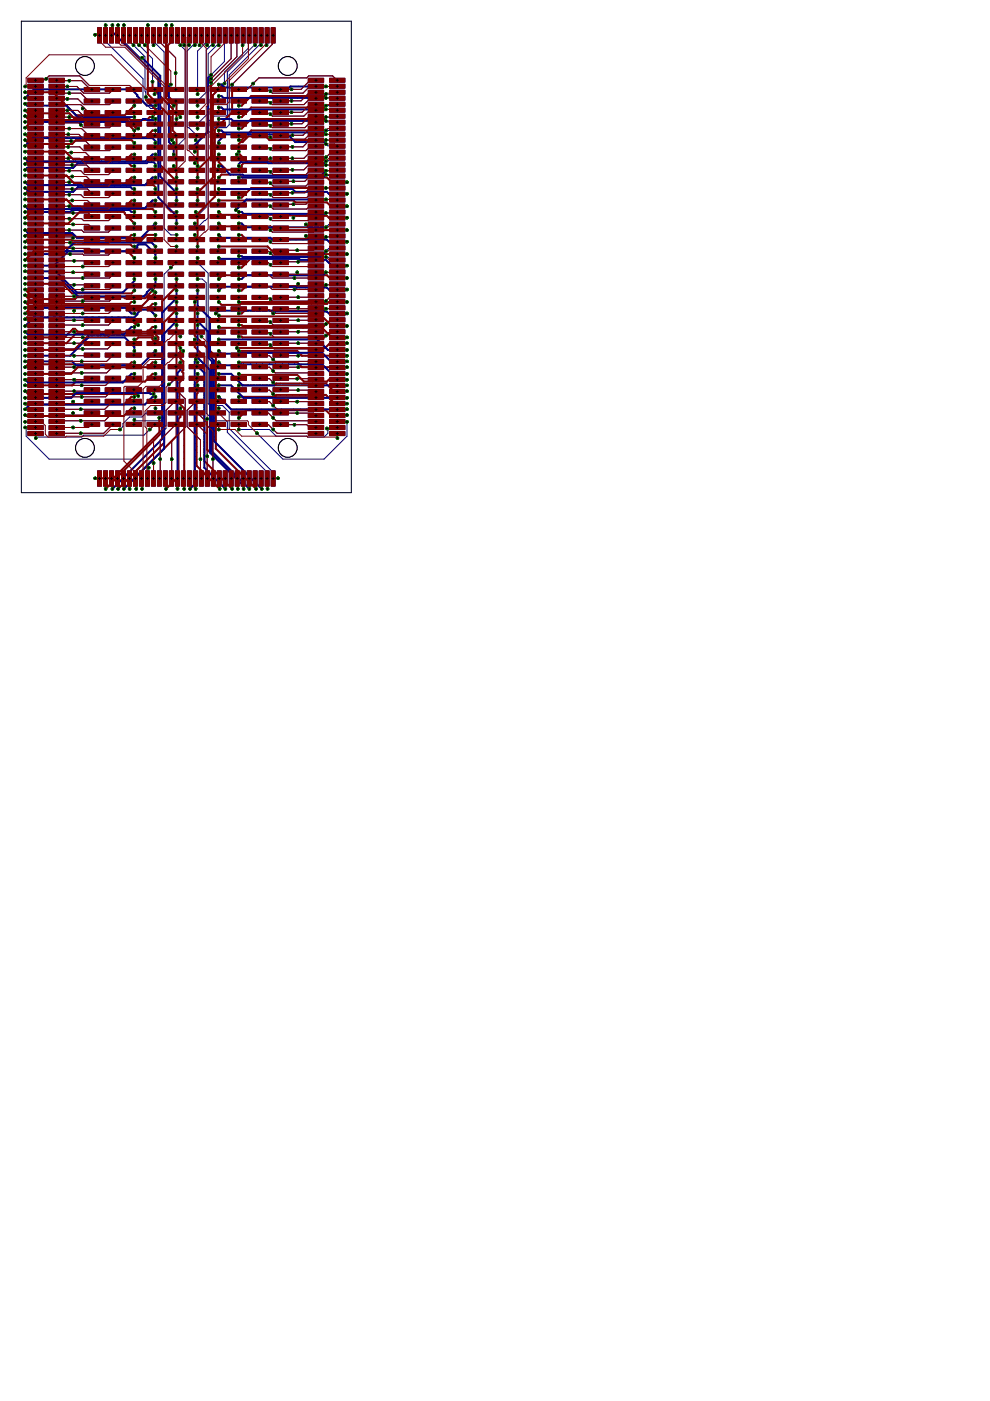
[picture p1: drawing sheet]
<svg xmlns="http://www.w3.org/2000/svg" width="210mm" height="297mm" viewBox="0 0 210 297" stroke-linecap="round" stroke-linejoin="round" font-family="sans-serif">
<g fill="none" stroke="#000" stroke-width=".21">
<path d="M7.3 17h.5M7.3 18.3h.5M7.3 19.6h.5M7.5 16.8v.5M7.5 18v.5M7.5 19.3v.5M11.8 17h.5M11.8 18.3h.5M11.8 19.6h.5M12 16.8v.5M12 18v.5M12 19.3v.5"/>
<path d="M19.2 19h.5M19.5 18.7v.5M20.8 7.5h.6M21.1 7.2v.5M22.1 7.5h.5M22.4 7.2v.5M23.4 7.5h.5M23.6 7.2v.5M23.7 19h.5M23.9 18.7v.5M24.7 7.5h.5M24.9 7.2v.5"/>
<path d="M25.9 7.5h.5M26.2 7.2v.5M27.2 7.5h.5M27.5 7.2v.5M28.1 19h.5M28.4 18.7v.5M28.5 7.5h.5M28.7 7.2v.5M29.7 7.5h.5M30 7.2v.5M31 7.5h.5M31.3 7.2v.5"/>
<path d="M32.3 7.5h.5M32.5 7.2v.5M32.6 19h.5M32.8 18.7v.5M33.5 7.5h.6M33.8 7.2v.5M34.8 7.5h.5M35.1 7.2v.5M36.1 7.5h.5M36.3 7.2v.5M37 19h.5M37.3 18.7v.5"/>
<path d="M37.4 7.5h.5M37.6 7.2v.5M38.6 7.5h.5M38.9 7.2v.5M39.9 7.5h.5M40.2 7.2v.5M41.2 7.5h.5M41.4 7.2v.5M41.5 19h.5M41.7 18.7v.5M42.4 7.5h.5M42.7 7.2v.5"/>
<path d="M43.7 7.5h.5M44 7.2v.5M45 7.5h.5M45.2 7.2v.5M45.9 19h.5M46.2 18.7v.5M46.2 7.5h.5M46.5 7.2v.5M47.5 7.5h.5M47.8 7.2v.5M48.8 7.5h.5M49 7.2v.5"/>
<path d="M50 7.5h.5M50.3 7.2v.5M50.4 19h.5M50.6 18.7v.5M51.3 7.5h.5M51.6 7.2v.5M52.6 7.5h.5M52.8 7.2v.5M53.8 7.5h.6M54.1 7.2v.5M54.8 19h.5M55.1 18.7v.5"/>
<path d="M55.1 7.5h.5M55.4 7.2v.5M56.4 7.5h.5M56.6 7.2v.5M57.7 7.5h.5M57.9 7.2v.5M59.3 19h.5M59.5 18.7v.5M66.7 17h.5M66.7 18.3h.5M66.7 19.6h.5M67 16.8v.5"/>
<path d="M67 18v.5M67 19.3v.5M71.2 17h.6M71.2 18.3h.6M71.2 19.6h.6M71.5 16.8v.5M71.5 18v.5M71.5 19.3v.5M7.3 20.8h.5M7.3 22.1h.5M7.3 23.4h.5M7.3 24.6h.5"/>
<path d="M7.3 25.9h.5M7.3 27.2h.5M7.3 28.4h.5M7.3 29.7h.5M7.3 31h.5M7.3 32.3h.5M7.3 33.5h.5M7.3 34.8h.5M7.3 36.1h.5M7.3 37.3h.5M7.3 38.6h.5M7.3 39.9h.5"/>
<path d="M7.5 20.6v.5M7.5 21.8v.6M7.5 23.1v.5M7.5 24.4v.5M7.5 25.7v.5M7.5 26.9v.5M7.5 28.2v.5M7.5 29.5v.5M7.5 30.7v.5M7.5 32v.5M7.5 33.3v.5M7.5 34.5v.6"/>
<path d="M7.5 35.8v.5M7.5 37.1v.5M7.5 38.4v.5M7.5 39.6v.5M11.8 20.8h.5M11.8 22.1h.5M11.8 23.4h.5M11.8 24.6h.5M11.8 25.9h.5M11.8 27.2h.5M11.8 28.4h.5M11.8 29.7h.5"/>
<path d="M11.8 31h.5M11.8 32.3h.5M11.8 33.5h.5M11.8 34.8h.5M11.8 36.1h.5M11.8 37.3h.5M11.8 38.6h.5M11.8 39.9h.5M12 20.6v.5M12 21.8v.6M12 23.1v.5M12 24.4v.5"/>
<path d="M12 25.7v.5M12 26.9v.5M12 28.2v.5M12 29.5v.5M12 30.7v.5M12 32v.5M12 33.3v.5M12 34.5v.6M12 35.8v.5M12 37.1v.5M12 38.4v.5M12 39.6v.5"/>
<path d="M19.2 21.4h.5M19.2 23.9h.5M19.2 26.3h.5M19.2 28.8h.5M19.2 31.2h.5M19.2 33.7h.5M19.2 36.1h.5M19.2 38.5h.5M19.5 21.2v.5M19.5 23.6v.5M19.5 26.1v.5M19.5 28.5v.5"/>
<path d="M19.5 30.9v.6M19.5 33.4v.5M19.5 35.9v.5M19.5 38.3v.5M23.7 21.4h.5M23.7 23.9h.5M23.7 26.3h.5M23.7 28.8h.5M23.7 31.2h.5M23.7 33.7h.5M23.7 36.1h.5M23.7 38.5h.5"/>
<path d="M23.9 21.2v.5M23.9 23.6v.5M23.9 26.1v.5M23.9 28.5v.5M23.9 30.9v.6M23.9 33.4v.5M23.9 35.9v.5M23.9 38.3v.5M28.1 21.4h.5M28.1 23.9h.5M28.1 26.3h.5M28.1 28.8h.5"/>
<path d="M28.1 31.2h.5M28.1 33.7h.5M28.1 36.1h.5M28.1 38.5h.5M28.4 21.2v.5M28.4 23.6v.5M28.4 26.1v.5M28.4 28.5v.5M28.4 30.9v.6M28.4 33.4v.5M28.4 35.9v.5M28.4 38.3v.5"/>
<path d="M32.6 21.4h.5M32.6 23.9h.5M32.6 26.3h.5M32.6 28.8h.5M32.6 31.2h.5M32.6 33.7h.5M32.6 36.1h.5M32.6 38.5h.5M32.8 21.2v.5M32.8 23.6v.5M32.8 26.1v.5M32.8 28.5v.5"/>
<path d="M32.8 30.9v.6M32.8 33.4v.5M32.8 35.9v.5M32.8 38.3v.5M37 21.4h.5M37 23.9h.5M37 26.3h.5M37 28.8h.5M37 31.2h.5M37 33.7h.5M37 36.1h.5M37 38.5h.5"/>
<path d="M37.3 21.2v.5M37.3 23.6v.5M37.3 26.1v.5M37.3 28.5v.5M37.3 30.9v.6M37.3 33.4v.5M37.3 35.9v.5M37.3 38.3v.5M41.5 21.4h.5M41.5 23.9h.5M41.5 26.3h.5M41.5 28.8h.5"/>
<path d="M41.5 31.2h.5M41.5 33.7h.5M41.5 36.1h.5M41.5 38.5h.5M41.7 21.2v.5M41.7 23.6v.5M41.7 26.1v.5M41.7 28.5v.5M41.7 30.9v.6M41.7 33.4v.5M41.7 35.9v.5M41.7 38.3v.5"/>
<path d="M45.9 21.4h.5M45.9 23.9h.5M45.9 26.3h.5M45.9 28.8h.5M45.9 31.2h.5M45.9 33.7h.5M45.9 36.1h.5M45.9 38.5h.5M46.2 21.2v.5M46.2 23.6v.5M46.2 26.1v.5M46.2 28.5v.5"/>
<path d="M46.2 30.9v.6M46.2 33.4v.5M46.2 35.9v.5M46.2 38.3v.5M50.4 21.4h.5M50.4 23.9h.5M50.4 26.3h.5M50.4 28.8h.5M50.4 31.2h.5M50.4 33.7h.5M50.4 36.1h.5M50.4 38.5h.5"/>
<path d="M50.6 21.2v.5M50.6 23.6v.5M50.6 26.1v.5M50.6 28.5v.5M50.6 30.9v.6M50.6 33.4v.5M50.6 35.9v.5M50.6 38.3v.5M54.8 21.4h.5M54.8 23.9h.5M54.8 26.3h.5M54.8 28.8h.5"/>
<path d="M54.8 31.2h.5M54.8 33.7h.5M54.8 36.1h.5M54.8 38.5h.5M55.1 21.2v.5M55.1 23.6v.5M55.1 26.1v.5M55.1 28.5v.5M55.1 30.9v.6M55.1 33.4v.5M55.1 35.9v.5M55.1 38.3v.5"/>
<path d="M59.3 21.4h.5M59.3 23.9h.5M59.3 26.3h.5M59.3 28.8h.5M59.3 31.2h.5M59.3 33.7h.5M59.3 36.1h.5M59.3 38.5h.5M59.5 21.2v.5M59.5 23.6v.5M59.5 26.1v.5M59.5 28.5v.5"/>
<path d="M59.5 30.9v.6M59.5 33.4v.5M59.5 35.9v.5M59.5 38.3v.5M66.7 20.8h.5M66.7 22.1h.5M66.7 23.4h.5M66.7 24.6h.5M66.7 25.9h.5M66.7 27.2h.5M66.7 28.4h.5M66.7 29.7h.5"/>
<path d="M66.7 31h.5M66.7 32.3h.5M66.7 33.5h.5M66.7 34.8h.5M66.7 36.1h.5M66.7 37.3h.5M66.7 38.6h.5M66.7 39.9h.5M67 20.6v.5M67 21.8v.6M67 23.1v.5M67 24.4v.5"/>
<path d="M67 25.7v.5M67 26.9v.5M67 28.2v.5M67 29.5v.5M67 30.7v.5M67 32v.5M67 33.3v.5M67 34.5v.6M67 35.8v.5M67 37.1v.5M67 38.4v.5M67 39.6v.5"/>
<path d="M71.2 20.8h.6M71.2 22.1h.6M71.2 23.4h.6M71.2 24.6h.6M71.2 25.9h.6M71.2 27.2h.6M71.2 28.4h.6M71.2 29.7h.6M71.2 31h.6M71.2 32.3h.6M71.2 33.5h.6M71.2 34.8h.6"/>
<path d="M71.2 36.1h.6M71.2 37.3h.6M71.2 38.6h.6M71.2 39.9h.6M71.5 20.6v.5M71.5 21.8v.6M71.5 23.1v.5M71.5 24.4v.5M71.5 25.7v.5M71.5 26.9v.5M71.5 28.2v.5M71.5 29.5v.5"/>
<path d="M71.5 30.7v.5M71.5 32v.5M71.5 33.3v.5M71.5 34.5v.6M71.5 35.8v.5M71.5 37.1v.5M71.5 38.4v.5M71.5 39.6v.5M7.3 41.1h.5M7.3 42.4h.5M7.3 43.7h.5M7.3 45h.5"/>
<path d="M7.3 46.2h.5M7.3 47.5h.5M7.3 48.8h.5M7.3 50h.5M7.3 51.3h.5M7.3 52.6h.5M7.3 53.8h.5M7.3 55.1h.5M7.3 56.4h.5M7.3 57.7h.5M7.3 58.9h.5M7.5 40.9v.5"/>
<path d="M7.5 42.2v.5M7.5 43.4v.5M7.5 44.7v.5M7.5 46v.5M7.5 47.2v.6M7.5 48.5v.5M7.5 49.8v.5M7.5 51.1v.5M7.5 52.3v.5M7.5 53.6v.5M7.5 54.9v.5M7.5 56.1v.5"/>
<path d="M7.5 57.4v.5M7.5 58.7v.5M7.5 59.9v.5M11.8 41.1h.5M11.8 42.4h.5M11.8 43.7h.5M11.8 45h.5M11.8 46.2h.5M11.8 47.5h.5M11.8 48.8h.5M11.8 50h.5M11.8 51.3h.5"/>
<path d="M11.8 52.6h.5M11.8 53.8h.5M11.8 55.1h.5M11.8 56.4h.5M11.8 57.7h.5M11.8 58.9h.5M12 40.9v.5M12 42.2v.5M12 43.4v.5M12 44.7v.5M12 46v.5M12 47.2v.6"/>
<path d="M12 48.5v.5M12 49.8v.5M12 51.1v.5M12 52.3v.5M12 53.6v.5M12 54.9v.5M12 56.1v.5M12 57.4v.5M12 58.7v.5M12 59.9v.5M19.2 41h.5M19.2 43.5h.5"/>
<path d="M19.2 45.9h.5M19.2 48.3h.5M19.2 50.8h.5M19.2 53.3h.5M19.2 55.7h.5M19.2 58.1h.5M19.5 40.7v.6M19.5 43.2v.5M19.5 45.7v.5M19.5 48.1v.5M19.5 50.5v.6M19.5 53v.5"/>
<path d="M19.5 55.4v.5M19.5 57.9v.5M23.7 41h.5M23.7 43.5h.5M23.7 45.9h.5M23.7 48.3h.5M23.7 50.8h.5M23.7 53.3h.5M23.7 55.7h.5M23.7 58.1h.5M23.9 40.7v.6M23.9 43.2v.5"/>
<path d="M23.9 45.7v.5M23.9 48.1v.5M23.9 50.5v.6M23.9 53v.5M23.9 55.4v.5M23.9 57.9v.5M28.1 41h.5M28.1 43.5h.5M28.1 45.9h.5M28.1 48.3h.5M28.1 50.8h.5M28.1 53.3h.5"/>
<path d="M28.1 55.7h.5M28.1 58.1h.5M28.4 40.7v.6M28.4 43.2v.5M28.4 45.7v.5M28.4 48.1v.5M28.4 50.5v.6M28.4 53v.5M28.4 55.4v.5M28.4 57.9v.5M32.6 41h.5M32.6 43.5h.5"/>
<path d="M32.6 45.9h.5M32.6 48.3h.5M32.6 50.8h.5M32.6 53.3h.5M32.6 55.7h.5M32.6 58.1h.5M32.8 40.7v.6M32.8 43.2v.5M32.8 45.7v.5M32.8 48.1v.5M32.8 50.5v.6M32.8 53v.5"/>
<path d="M32.8 55.4v.5M32.8 57.9v.5M37 41h.5M37 43.5h.5M37 45.9h.5M37 48.3h.5M37 50.8h.5M37 53.3h.5M37 55.7h.5M37 58.1h.5M37.3 40.7v.6M37.3 43.2v.5"/>
<path d="M37.3 45.7v.5M37.3 48.1v.5M37.3 50.5v.6M37.3 53v.5M37.3 55.4v.5M37.3 57.9v.5M41.5 41h.5M41.5 43.5h.5M41.5 45.9h.5M41.5 48.3h.5M41.5 50.8h.5M41.5 53.3h.5"/>
<path d="M41.5 55.7h.5M41.5 58.1h.5M41.7 40.7v.6M41.7 43.2v.5M41.7 45.7v.5M41.7 48.1v.5M41.7 50.5v.6M41.7 53v.5M41.7 55.4v.5M41.7 57.9v.5M45.9 41h.5M45.9 43.5h.5"/>
<path d="M45.9 45.9h.5M45.9 48.3h.5M45.9 50.8h.5M45.9 53.3h.5M45.9 55.7h.5M45.9 58.1h.5M46.2 40.7v.6M46.2 43.2v.5M46.2 45.7v.5M46.2 48.1v.5M46.2 50.5v.6M46.2 53v.5"/>
<path d="M46.2 55.4v.5M46.2 57.9v.5M50.4 41h.5M50.4 43.5h.5M50.4 45.9h.5M50.4 48.3h.5M50.4 50.8h.5M50.4 53.3h.5M50.4 55.7h.5M50.4 58.1h.5M50.6 40.7v.6M50.6 43.2v.5"/>
<path d="M50.6 45.7v.5M50.6 48.1v.5M50.6 50.5v.6M50.6 53v.5M50.6 55.4v.5M50.6 57.9v.5M54.8 41h.5M54.8 43.5h.5M54.8 45.9h.5M54.8 48.3h.5M54.8 50.8h.5M54.8 53.3h.5"/>
<path d="M54.8 55.7h.5M54.8 58.1h.5M55.1 40.7v.6M55.1 43.2v.5M55.1 45.7v.5M55.1 48.1v.5M55.1 50.5v.6M55.1 53v.5M55.1 55.4v.5M55.1 57.9v.5M59.3 41h.5M59.3 43.5h.5"/>
<path d="M59.3 45.9h.5M59.3 48.3h.5M59.3 50.8h.5M59.3 53.3h.5M59.3 55.7h.5M59.3 58.1h.5M59.5 40.7v.6M59.5 43.2v.5M59.5 45.7v.5M59.5 48.1v.5M59.5 50.5v.6M59.5 53v.5"/>
<path d="M59.5 55.4v.5M59.5 57.9v.5M66.7 41.1h.5M66.7 42.4h.5M66.7 43.7h.5M66.7 45h.5M66.7 46.2h.5M66.7 47.5h.5M66.7 48.8h.5M66.7 50h.5M66.7 51.3h.5M66.7 52.6h.5"/>
<path d="M66.7 53.8h.5M66.7 55.1h.5M66.7 56.4h.5M66.7 57.7h.5M66.7 58.9h.5M67 40.9v.5M67 42.2v.5M67 43.4v.5M67 44.7v.5M67 46v.5M67 47.2v.6M67 48.5v.5"/>
<path d="M67 49.8v.5M67 51.1v.5M67 52.3v.5M67 53.6v.5M67 54.9v.5M67 56.1v.5M67 57.4v.5M67 58.7v.5M67 59.9v.5M71.2 41.1h.6M71.2 42.4h.6M71.2 43.7h.6"/>
<path d="M71.2 45h.6M71.2 46.2h.6M71.2 47.5h.6M71.2 48.8h.6M71.2 50h.6M71.2 51.3h.6M71.2 52.6h.6M71.2 53.8h.6M71.2 55.1h.6M71.2 56.4h.6M71.2 57.7h.6M71.2 58.9h.6"/>
<path d="M71.5 40.9v.5M71.5 42.2v.5M71.5 43.4v.5M71.5 44.7v.5M71.5 46v.5M71.5 47.2v.6M71.5 48.5v.5M71.5 49.8v.5M71.5 51.1v.5M71.5 52.3v.5M71.5 53.6v.5M71.5 54.9v.5"/>
<path d="M71.5 56.1v.5M71.5 57.4v.5M71.5 58.7v.5M71.5 59.9v.5M7.3 60.2h.5M7.3 61.4h.5M7.3 62.7h.5M7.3 64h.5M7.3 65.3h.5M7.3 66.5h.5M7.3 67.8h.5M7.3 69.1h.5"/>
<path d="M7.3 70.3h.5M7.3 71.6h.5M7.3 72.9h.5M7.3 74.1h.5M7.3 75.4h.5M7.3 76.7h.5M7.3 78h.5M7.3 79.2h.5M7.5 61.2v.5M7.5 62.5v.5M7.5 63.7v.5M7.5 65v.5"/>
<path d="M7.5 66.3v.5M7.5 67.5v.6M7.5 68.8v.5M7.5 70.1v.5M7.5 71.4v.5M7.5 72.6v.5M7.5 73.9v.5M7.5 75.2v.5M7.5 76.4v.5M7.5 77.7v.5M7.5 79v.5M11.8 60.2h.5"/>
<path d="M11.8 61.4h.5M11.8 62.7h.5M11.8 64h.5M11.8 65.3h.5M11.8 66.5h.5M11.8 67.8h.5M11.8 69.1h.5M11.8 70.3h.5M11.8 71.6h.5M11.8 72.9h.5M11.8 74.1h.5M11.8 75.4h.5"/>
<path d="M11.8 76.7h.5M11.8 78h.5M11.8 79.2h.5M12 61.2v.5M12 62.5v.5M12 63.7v.5M12 65v.5M12 66.3v.5M12 67.5v.6M12 68.8v.5M12 70.1v.5M12 71.4v.5"/>
<path d="M12 72.6v.5M12 73.9v.5M12 75.2v.5M12 76.4v.5M12 77.7v.5M12 79v.5M19.2 60.6h.5M19.2 63.1h.5M19.2 65.5h.5M19.2 67.9h.5M19.2 70.4h.5M19.2 72.8h.5"/>
<path d="M19.2 75.3h.5M19.2 77.7h.5M19.5 60.3v.6M19.5 62.8v.5M19.5 65.2v.5M19.5 67.7v.5M19.5 70.1v.6M19.5 72.6v.5M19.5 75v.5M19.5 77.5v.5M19.5 79.9v.6M23.7 60.6h.5"/>
<path d="M23.7 63.1h.5M23.7 65.5h.5M23.7 67.9h.5M23.7 70.4h.5M23.7 72.8h.5M23.7 75.3h.5M23.7 77.7h.5M23.9 60.3v.6M23.9 62.8v.5M23.9 65.2v.5M23.9 67.7v.5M23.9 70.1v.6"/>
<path d="M23.9 72.6v.5M23.9 75v.5M23.9 77.5v.5M23.9 79.9v.6M28.1 60.6h.5M28.1 63.1h.5M28.1 65.5h.5M28.1 67.9h.5M28.1 70.4h.5M28.1 72.8h.5M28.1 75.3h.5M28.1 77.7h.5"/>
<path d="M28.4 60.3v.6M28.4 62.8v.5M28.4 65.2v.5M28.4 67.7v.5M28.4 70.1v.6M28.4 72.6v.5M28.4 75v.5M28.4 77.5v.5M28.4 79.9v.6M32.6 60.6h.5M32.6 63.1h.5M32.6 65.5h.5"/>
<path d="M32.6 67.9h.5M32.6 70.4h.5M32.6 72.8h.5M32.6 75.3h.5M32.6 77.7h.5M32.8 60.3v.6M32.8 62.8v.5M32.8 65.2v.5M32.8 67.7v.5M32.8 70.1v.6M32.8 72.6v.5M32.8 75v.5"/>
<path d="M32.8 77.5v.5M32.8 79.9v.6M37 60.6h.5M37 63.1h.5M37 65.5h.5M37 67.9h.5M37 70.4h.5M37 72.8h.5M37 75.3h.5M37 77.7h.5M37.3 60.3v.6M37.3 62.8v.5"/>
<path d="M37.3 65.2v.5M37.3 67.7v.5M37.3 70.1v.6M37.3 72.6v.5M37.3 75v.5M37.3 77.5v.5M37.3 79.9v.6M41.5 60.6h.5M41.5 63.1h.5M41.5 65.5h.5M41.5 67.9h.5M41.5 70.4h.5"/>
<path d="M41.5 72.8h.5M41.5 75.3h.5M41.5 77.7h.5M41.7 60.3v.6M41.7 62.8v.5M41.7 65.2v.5M41.7 67.7v.5M41.7 70.1v.6M41.7 72.6v.5M41.7 75v.5M41.7 77.5v.5M41.7 79.9v.6"/>
<path d="M45.9 60.6h.5M45.9 63.1h.5M45.9 65.5h.5M45.9 67.9h.5M45.9 70.4h.5M45.9 72.8h.5M45.9 75.3h.5M45.9 77.7h.5M46.2 60.3v.6M46.2 62.8v.5M46.2 65.2v.5M46.2 67.7v.5"/>
<path d="M46.2 70.1v.6M46.2 72.6v.5M46.2 75v.5M46.2 77.5v.5M46.2 79.9v.6M50.4 60.6h.5M50.4 63.1h.5M50.4 65.5h.5M50.4 67.9h.5M50.4 70.4h.5M50.4 72.8h.5M50.4 75.3h.5"/>
<path d="M50.4 77.7h.5M50.6 60.3v.6M50.6 62.8v.5M50.6 65.2v.5M50.6 67.7v.5M50.6 70.1v.6M50.6 72.6v.5M50.6 75v.5M50.6 77.5v.5M50.6 79.9v.6M54.8 60.6h.5M54.8 63.1h.5"/>
<path d="M54.8 65.5h.5M54.8 67.9h.5M54.8 70.4h.5M54.8 72.8h.5M54.8 75.3h.5M54.8 77.7h.5M55.1 60.3v.6M55.1 62.8v.5M55.1 65.2v.5M55.1 67.7v.5M55.1 70.1v.6M55.1 72.6v.5"/>
<path d="M55.1 75v.5M55.1 77.5v.5M55.1 79.9v.6M59.3 60.6h.5M59.3 63.1h.5M59.3 65.5h.5M59.3 67.9h.5M59.3 70.4h.5M59.3 72.8h.5M59.3 75.3h.5M59.3 77.7h.5M59.5 60.3v.6"/>
<path d="M59.5 62.8v.5M59.5 65.2v.5M59.5 67.7v.5M59.5 70.1v.6M59.5 72.6v.5M59.5 75v.5M59.5 77.5v.5M59.5 79.9v.6M66.7 60.2h.5M66.7 61.4h.5M66.7 62.7h.5M66.7 64h.5"/>
<path d="M66.7 65.3h.5M66.7 66.5h.5M66.7 67.8h.5M66.7 69.1h.5M66.7 70.3h.5M66.7 71.6h.5M66.7 72.9h.5M66.7 74.1h.5M66.7 75.4h.5M66.7 76.7h.5M66.7 78h.5M66.7 79.2h.5"/>
<path d="M67 61.2v.5M67 62.5v.5M67 63.7v.5M67 65v.5M67 66.3v.5M67 67.5v.6M67 68.8v.5M67 70.1v.5M67 71.4v.5M67 72.6v.5M67 73.9v.5M67 75.2v.5"/>
<path d="M67 76.4v.5M67 77.7v.5M67 79v.5M71.2 60.2h.6M71.2 61.4h.6M71.2 62.7h.6M71.2 64h.6M71.2 65.3h.6M71.2 66.5h.6M71.2 67.8h.6M71.2 69.1h.6M71.2 70.3h.6"/>
<path d="M71.2 71.6h.6M71.2 72.9h.6M71.2 74.1h.6M71.2 75.4h.6M71.2 76.7h.6M71.2 78h.6M71.2 79.2h.6M71.5 61.2v.5M71.5 62.5v.5M71.5 63.7v.5M71.5 65v.5M71.5 66.3v.5"/>
<path d="M71.5 67.5v.6M71.5 68.8v.5M71.5 70.1v.5M71.5 71.4v.5M71.5 72.6v.5M71.5 73.9v.5M71.5 75.2v.5M71.5 76.4v.5M71.5 77.7v.5M71.5 79v.5M7.3 80.5h.5M7.3 81.8h.5"/>
<path d="M7.3 83h.5M7.3 84.3h.5M7.3 85.6h.5M7.3 86.8h.5M7.3 88.1h.5M7.3 89.4h.5M7.3 90.7h.5M7.3 91.9h.5M7.5 80.2v.6M7.5 81.5v.5M7.5 82.8v.5M7.5 84.1v.5"/>
<path d="M7.5 85.3v.5M7.5 86.6v.5M7.5 87.9v.5M7.5 89.1v.5M7.5 90.4v.5M7.5 91.7v.5M11.8 80.5h.5M11.8 81.8h.5M11.8 83h.5M11.8 84.3h.5M11.8 85.6h.5M11.8 86.8h.5"/>
<path d="M11.8 88.1h.5M11.8 89.4h.5M11.8 90.7h.5M11.8 91.9h.5M12 80.2v.6M12 81.5v.5M12 82.8v.5M12 84.1v.5M12 85.3v.5M12 86.6v.5M12 87.9v.5M12 89.1v.5"/>
<path d="M12 90.4v.5M12 91.7v.5M19.2 80.2h.5M19.2 82.6h.5M19.2 85.1h.5M19.2 87.5h.5M19.2 90h.5M19.5 82.4v.5M19.5 84.8v.5M19.5 87.3v.5M19.5 89.7v.5M23.7 80.2h.5"/>
<path d="M23.7 82.6h.5M23.7 85.1h.5M23.7 87.5h.5M23.7 90h.5M23.9 82.4v.5M23.9 84.8v.5M23.9 87.3v.5M23.9 89.7v.5M28.1 80.2h.5M28.1 82.6h.5M28.1 85.1h.5M28.1 87.5h.5"/>
<path d="M28.1 90h.5M28.4 82.4v.5M28.4 84.8v.5M28.4 87.3v.5M28.4 89.7v.5M32.6 80.2h.5M32.6 82.6h.5M32.6 85.1h.5M32.6 87.5h.5M32.6 90h.5M32.8 82.4v.5M32.8 84.8v.5"/>
<path d="M32.8 87.3v.5M32.8 89.7v.5M37 80.2h.5M37 82.6h.5M37 85.1h.5M37 87.5h.5M37 90h.5M37.3 82.4v.5M37.3 84.8v.5M37.3 87.3v.5M37.3 89.7v.5M41.5 80.2h.5"/>
<path d="M41.5 82.6h.5M41.5 85.1h.5M41.5 87.5h.5M41.5 90h.5M41.7 82.4v.5M41.7 84.8v.5M41.7 87.3v.5M41.7 89.7v.5M45.9 80.2h.5M45.9 82.6h.5M45.9 85.1h.5M45.9 87.5h.5"/>
<path d="M45.9 90h.5M46.2 82.4v.5M46.2 84.8v.5M46.2 87.3v.5M46.2 89.7v.5M50.4 80.2h.5M50.4 82.6h.5M50.4 85.1h.5M50.4 87.5h.5M50.4 90h.5M50.6 82.4v.5M50.6 84.8v.5"/>
<path d="M50.6 87.3v.5M50.6 89.7v.5M54.8 80.2h.5M54.8 82.6h.5M54.8 85.1h.5M54.8 87.5h.5M54.8 90h.5M55.1 82.4v.5M55.1 84.8v.5M55.1 87.3v.5M55.1 89.7v.5M59.3 80.2h.5"/>
<path d="M59.3 82.6h.5M59.3 85.1h.5M59.3 87.5h.5M59.3 90h.5M59.5 82.4v.5M59.5 84.8v.5M59.5 87.3v.5M59.5 89.7v.5M66.7 80.5h.5M66.7 81.8h.5M66.7 83h.5M66.7 84.3h.5"/>
<path d="M66.7 85.6h.5M66.7 86.8h.5M66.7 88.1h.5M66.7 89.4h.5M66.7 90.7h.5M66.7 91.9h.5M67 80.2v.6M67 81.5v.5M67 82.8v.5M67 84.1v.5M67 85.3v.5M67 86.6v.5"/>
<path d="M67 87.9v.5M67 89.1v.5M67 90.4v.5M67 91.7v.5M71.2 80.5h.6M71.2 81.8h.6M71.2 83h.6M71.2 84.3h.6M71.2 85.6h.6M71.2 86.8h.6M71.2 88.1h.6M71.2 89.4h.6"/>
<path d="M71.2 90.7h.6M71.2 91.9h.6M71.5 80.2v.6M71.5 81.5v.5M71.5 82.8v.5M71.5 84.1v.5M71.5 85.3v.5M71.5 86.6v.5M71.5 87.9v.5M71.5 89.1v.5M71.5 90.4v.5M71.5 91.7v.5"/>
<path d="M20.8 101.5h.6M21.1 101.2v.5M22.1 101.5h.5M22.4 101.2v.5M23.4 101.5h.5M23.6 101.2v.5M24.7 101.5h.5M24.9 101.2v.5M25.9 101.5h.5M26.2 101.2v.5M27.2 101.5h.5M27.5 101.2v.5"/>
<path d="M28.5 101.5h.5M28.7 101.2v.5M29.7 101.5h.5M30 101.2v.5M31 101.5h.5M31.3 101.2v.5M32.3 101.5h.5M32.5 101.2v.5M33.5 101.5h.6M33.8 101.2v.5M34.8 101.5h.5M35.1 101.2v.5"/>
<path d="M36.1 101.5h.5M36.3 101.2v.5M37.4 101.5h.5M37.6 101.2v.5M38.6 101.5h.5M38.9 101.2v.5M39.9 101.5h.5M40.2 101.2v.5M41.2 101.5h.5M41.4 101.2v.5M42.4 101.5h.5M42.7 101.2v.5"/>
<path d="M43.7 101.5h.5M44 101.2v.5M45 101.5h.5M45.2 101.2v.5M46.2 101.5h.5M46.5 101.2v.5M47.5 101.5h.5M47.8 101.2v.5M48.8 101.5h.5M49 101.2v.5M50 101.5h.5M50.3 101.2v.5"/>
<path d="M51.3 101.5h.5M51.6 101.2v.5M52.6 101.5h.5M52.8 101.2v.5M53.8 101.5h.6M54.1 101.2v.5M55.1 101.5h.5M55.4 101.2v.5M56.4 101.5h.5M56.6 101.2v.5M57.7 101.5h.5M57.9 101.2v.5"/>
</g>
<g fill="#000080" stroke="#000080" stroke-width=".21">
<path d="M17.9 18.6l3.2-.1v.9h-3.2z" fill-rule="evenodd"/>
<path d="M22.3 18.6l3.2-.1 .1 .9h-3.3z" fill-rule="evenodd"/>
<path d="M26.8 18.6l3.2-.1v.9h-3.2z" fill-rule="evenodd"/>
<path d="M31.2 18.6l3.2-.1 .1 .9h-3.3z" fill-rule="evenodd"/>
<path d="M35.7 18.6l3.2-.1v.9h-3.2z" fill-rule="evenodd"/>
<path d="M40.1 18.6l3.2-.1 .1 .9h-3.3z" fill-rule="evenodd"/>
<path d="M44.6 18.6l3.2-.1v.9h-3.2z" fill-rule="evenodd"/>
<path d="M49 18.6l3.2-.1 .1 .9h-3.3z" fill-rule="evenodd"/>
<path d="M53.5 18.6l3.2-.1v.9h-3.2z" fill-rule="evenodd"/>
<path d="M57.9 18.6l3.2-.1 .1 .9h-3.3z" fill-rule="evenodd"/>
<path d="M17.9 21h3.2v.8h-3.2z" fill-rule="evenodd"/>
<path d="M22.3 21h3.2l.1 .8h-3.3z" fill-rule="evenodd"/>
<path d="M26.8 21h3.2v.8h-3.2z" fill-rule="evenodd"/>
<path d="M31.2 21h3.2l.1 .8h-3.3z" fill-rule="evenodd"/>
<path d="M35.7 21h3.2v.8h-3.2z" fill-rule="evenodd"/>
<path d="M40.1 21h3.2l.1 .8h-3.3z" fill-rule="evenodd"/>
<path d="M44.6 21h3.2v.8h-3.2z" fill-rule="evenodd"/>
<path d="M49 21h3.2l.1 .8h-3.3z" fill-rule="evenodd"/>
<path d="M53.5 21h3.2v.8h-3.2z" fill-rule="evenodd"/>
<path d="M57.9 21h3.2l.1 .8h-3.3z" fill-rule="evenodd"/>
<path d="M17.9 23.4h3.2v.8l-3.2 .1z" fill-rule="evenodd"/>
<path d="M22.3 23.4h3.2l.1 .8-3.3 .1z" fill-rule="evenodd"/>
<path d="M26.8 23.4h3.2v.8l-3.2 .1z" fill-rule="evenodd"/>
<path d="M31.2 23.4h3.2l.1 .8-3.3 .1z" fill-rule="evenodd"/>
<path d="M35.7 23.4h3.2v.8l-3.2 .1z" fill-rule="evenodd"/>
<path d="M40.1 23.4h3.2l.1 .8-3.3 .1z" fill-rule="evenodd"/>
<path d="M44.6 23.4h3.2v.8l-3.2 .1z" fill-rule="evenodd"/>
<path d="M49 23.4h3.2l.1 .8-3.3 .1z" fill-rule="evenodd"/>
<path d="M53.5 23.4h3.2v.8l-3.2 .1z" fill-rule="evenodd"/>
<path d="M57.9 23.4h3.2l.1 .8-3.3 .1z" fill-rule="evenodd"/>
<path d="M17.9 25.9h3.2v.8h-3.2z" fill-rule="evenodd"/>
<path d="M22.3 25.9h3.2l.1 .8h-3.3z" fill-rule="evenodd"/>
<path d="M26.8 25.9h3.2v.8h-3.2z" fill-rule="evenodd"/>
<path d="M31.2 25.9h3.2l.1 .8h-3.3z" fill-rule="evenodd"/>
<path d="M35.7 25.9h3.2v.8h-3.2z" fill-rule="evenodd"/>
<path d="M40.1 25.9h3.2l.1 .8h-3.3z" fill-rule="evenodd"/>
<path d="M44.6 25.9h3.2v.8h-3.2z" fill-rule="evenodd"/>
<path d="M49 25.9h3.2l.1 .8h-3.3z" fill-rule="evenodd"/>
<path d="M53.5 25.9h3.2v.8h-3.2z" fill-rule="evenodd"/>
<path d="M57.9 25.9h3.2l.1 .8h-3.3z" fill-rule="evenodd"/>
<path d="M17.9 28.4l3.2-.1v.9h-3.2z" fill-rule="evenodd"/>
<path d="M22.3 28.4l3.2-.1 .1 .9h-3.3z" fill-rule="evenodd"/>
<path d="M26.8 28.4l3.2-.1v.9h-3.2z" fill-rule="evenodd"/>
<path d="M31.2 28.4l3.2-.1 .1 .9h-3.3z" fill-rule="evenodd"/>
<path d="M35.7 28.4l3.2-.1v.9h-3.2z" fill-rule="evenodd"/>
<path d="M40.1 28.4l3.2-.1 .1 .9h-3.3z" fill-rule="evenodd"/>
<path d="M44.6 28.4l3.2-.1v.9h-3.2z" fill-rule="evenodd"/>
<path d="M49 28.4l3.2-.1 .1 .9h-3.3z" fill-rule="evenodd"/>
<path d="M53.5 28.4l3.2-.1v.9h-3.2z" fill-rule="evenodd"/>
<path d="M57.9 28.4l3.2-.1 .1 .9h-3.3z" fill-rule="evenodd"/>
<path d="M17.9 30.8h3.2v.8h-3.2z" fill-rule="evenodd"/>
<path d="M22.3 30.8h3.2l.1 .8h-3.3z" fill-rule="evenodd"/>
<path d="M26.8 30.8h3.2v.8h-3.2z" fill-rule="evenodd"/>
<path d="M31.2 30.8h3.2l.1 .8h-3.3z" fill-rule="evenodd"/>
<path d="M35.7 30.8h3.2v.8h-3.2z" fill-rule="evenodd"/>
<path d="M40.1 30.8h3.2l.1 .8h-3.3z" fill-rule="evenodd"/>
<path d="M44.6 30.8h3.2v.8h-3.2z" fill-rule="evenodd"/>
<path d="M49 30.8h3.2l.1 .8h-3.3z" fill-rule="evenodd"/>
<path d="M53.5 30.8h3.2v.8h-3.2z" fill-rule="evenodd"/>
<path d="M57.9 30.8h3.2l.1 .8h-3.3z" fill-rule="evenodd"/>
<path d="M17.9 33.2h3.2v.8l-3.2 .1z" fill-rule="evenodd"/>
<path d="M22.3 33.2h3.2l.1 .8-3.3 .1z" fill-rule="evenodd"/>
<path d="M26.8 33.2h3.2v.8l-3.2 .1z" fill-rule="evenodd"/>
<path d="M31.2 33.2h3.2l.1 .8-3.3 .1z" fill-rule="evenodd"/>
<path d="M35.7 33.2h3.2v.8l-3.2 .1z" fill-rule="evenodd"/>
<path d="M40.1 33.2h3.2l.1 .8-3.3 .1z" fill-rule="evenodd"/>
<path d="M44.6 33.2h3.2v.8l-3.2 .1z" fill-rule="evenodd"/>
<path d="M49 33.2h3.2l.1 .8-3.3 .1z" fill-rule="evenodd"/>
<path d="M53.5 33.2h3.2v.8l-3.2 .1z" fill-rule="evenodd"/>
<path d="M57.9 33.2h3.2l.1 .8-3.3 .1z" fill-rule="evenodd"/>
<path d="M17.9 35.7h3.2v.8h-3.2z" fill-rule="evenodd"/>
<path d="M22.3 35.7h3.2l.1 .8h-3.3z" fill-rule="evenodd"/>
<path d="M26.8 35.7h3.2v.8h-3.2z" fill-rule="evenodd"/>
<path d="M31.2 35.7h3.2l.1 .8h-3.3z" fill-rule="evenodd"/>
<path d="M35.7 35.7h3.2v.8h-3.2z" fill-rule="evenodd"/>
<path d="M40.1 35.7h3.2l.1 .8h-3.3z" fill-rule="evenodd"/>
<path d="M44.6 35.7h3.2v.8h-3.2z" fill-rule="evenodd"/>
<path d="M49 35.7h3.2l.1 .8h-3.3z" fill-rule="evenodd"/>
<path d="M53.5 35.7h3.2v.8h-3.2z" fill-rule="evenodd"/>
<path d="M57.9 35.7h3.2l.1 .8h-3.3z" fill-rule="evenodd"/>
<path d="M17.9 38.1h3.2v.8l-3.2 .1z" fill-rule="evenodd"/>
<path d="M22.3 38.1h3.2l.1 .8-3.3 .1z" fill-rule="evenodd"/>
<path d="M26.8 38.1h3.2v.8l-3.2 .1z" fill-rule="evenodd"/>
<path d="M31.2 38.1h3.2l.1 .8-3.3 .1z" fill-rule="evenodd"/>
<path d="M35.7 38.1h3.2v.8l-3.2 .1z" fill-rule="evenodd"/>
<path d="M40.1 38.1h3.2l.1 .8-3.3 .1z" fill-rule="evenodd"/>
<path d="M44.6 38.1h3.2v.8l-3.2 .1z" fill-rule="evenodd"/>
<path d="M49 38.1h3.2l.1 .8-3.3 .1z" fill-rule="evenodd"/>
<path d="M53.5 38.1h3.2v.8l-3.2 .1z" fill-rule="evenodd"/>
<path d="M57.9 38.1h3.2l.1 .8-3.3 .1z" fill-rule="evenodd"/>
<path d="M17.9 40.6h3.2v.8h-3.2z" fill-rule="evenodd"/>
<path d="M22.3 40.6h3.2l.1 .8h-3.3z" fill-rule="evenodd"/>
<path d="M26.8 40.6h3.2v.8h-3.2z" fill-rule="evenodd"/>
<path d="M31.2 40.6h3.2l.1 .8h-3.3z" fill-rule="evenodd"/>
<path d="M35.7 40.6h3.2v.8h-3.2z" fill-rule="evenodd"/>
<path d="M40.1 40.6h3.2l.1 .8h-3.3z" fill-rule="evenodd"/>
<path d="M44.6 40.6h3.2v.8h-3.2z" fill-rule="evenodd"/>
<path d="M49 40.6h3.2l.1 .8h-3.3z" fill-rule="evenodd"/>
<path d="M53.5 40.6h3.2v.8h-3.2z" fill-rule="evenodd"/>
<path d="M57.9 40.6h3.2l.1 .8h-3.3z" fill-rule="evenodd"/>
<path d="M17.9 43h3.2v.8l-3.2 .1z" fill-rule="evenodd"/>
<path d="M22.3 43h3.2l.1 .8-3.3 .1z" fill-rule="evenodd"/>
<path d="M26.8 43h3.2v.8l-3.2 .1z" fill-rule="evenodd"/>
<path d="M31.2 43h3.2l.1 .8-3.3 .1z" fill-rule="evenodd"/>
<path d="M35.7 43h3.2v.8l-3.2 .1z" fill-rule="evenodd"/>
<path d="M40.1 43h3.2l.1 .8-3.3 .1z" fill-rule="evenodd"/>
<path d="M44.6 43h3.2v.8l-3.2 .1z" fill-rule="evenodd"/>
<path d="M49 43h3.2l.1 .8-3.3 .1z" fill-rule="evenodd"/>
<path d="M53.5 43h3.2v.8l-3.2 .1z" fill-rule="evenodd"/>
<path d="M57.9 43h3.2l.1 .8-3.3 .1z" fill-rule="evenodd"/>
<path d="M17.9 45.5h3.2v.8h-3.2z" fill-rule="evenodd"/>
<path d="M22.3 45.5h3.2l.1 .8h-3.3z" fill-rule="evenodd"/>
<path d="M26.8 45.5h3.2v.8h-3.2z" fill-rule="evenodd"/>
<path d="M31.2 45.5h3.2l.1 .8h-3.3z" fill-rule="evenodd"/>
<path d="M35.7 45.5h3.2v.8h-3.2z" fill-rule="evenodd"/>
<path d="M40.1 45.5h3.2l.1 .8h-3.3z" fill-rule="evenodd"/>
<path d="M44.6 45.5h3.2v.8h-3.2z" fill-rule="evenodd"/>
<path d="M49 45.5h3.2l.1 .8h-3.3z" fill-rule="evenodd"/>
<path d="M53.5 45.5h3.2v.8h-3.2z" fill-rule="evenodd"/>
<path d="M57.9 45.5h3.2l.1 .8h-3.3z" fill-rule="evenodd"/>
<path d="M17.9 47.9h3.2v.8l-3.2 .1z" fill-rule="evenodd"/>
<path d="M22.3 47.9h3.2l.1 .8-3.3 .1z" fill-rule="evenodd"/>
<path d="M26.8 47.9h3.2v.8l-3.2 .1z" fill-rule="evenodd"/>
<path d="M31.2 47.9h3.2l.1 .8-3.3 .1z" fill-rule="evenodd"/>
<path d="M35.7 47.9h3.2v.8l-3.2 .1z" fill-rule="evenodd"/>
<path d="M40.1 47.9h3.2l.1 .8-3.3 .1z" fill-rule="evenodd"/>
<path d="M44.6 47.9h3.2v.8l-3.2 .1z" fill-rule="evenodd"/>
<path d="M49 47.9h3.2l.1 .8-3.3 .1z" fill-rule="evenodd"/>
<path d="M53.5 47.9h3.2v.8l-3.2 .1z" fill-rule="evenodd"/>
<path d="M57.9 47.9h3.2l.1 .8-3.3 .1z" fill-rule="evenodd"/>
<path d="M17.9 50.4h3.2v.8h-3.2z" fill-rule="evenodd"/>
<path d="M22.3 50.4h3.2l.1 .8h-3.3z" fill-rule="evenodd"/>
<path d="M26.8 50.4h3.2v.8h-3.2z" fill-rule="evenodd"/>
<path d="M31.2 50.4h3.2l.1 .8h-3.3z" fill-rule="evenodd"/>
<path d="M35.7 50.4h3.2v.8h-3.2z" fill-rule="evenodd"/>
<path d="M40.1 50.4h3.2l.1 .8h-3.3z" fill-rule="evenodd"/>
<path d="M44.6 50.4h3.2v.8h-3.2z" fill-rule="evenodd"/>
<path d="M49 50.4h3.2l.1 .8h-3.3z" fill-rule="evenodd"/>
<path d="M53.5 50.4h3.2v.8h-3.2z" fill-rule="evenodd"/>
<path d="M57.9 50.4h3.2l.1 .8h-3.3z" fill-rule="evenodd"/>
<path d="M17.9 52.8h3.2v.8l-3.2 .1z" fill-rule="evenodd"/>
<path d="M22.3 52.8h3.2l.1 .8-3.3 .1z" fill-rule="evenodd"/>
<path d="M26.8 52.8h3.2v.8l-3.2 .1z" fill-rule="evenodd"/>
<path d="M31.2 52.8h3.2l.1 .8-3.3 .1z" fill-rule="evenodd"/>
<path d="M35.7 52.8h3.2v.8l-3.2 .1z" fill-rule="evenodd"/>
<path d="M40.1 52.8h3.2l.1 .8-3.3 .1z" fill-rule="evenodd"/>
<path d="M44.6 52.8h3.2v.8l-3.2 .1z" fill-rule="evenodd"/>
<path d="M49 52.8h3.2l.1 .8-3.3 .1z" fill-rule="evenodd"/>
<path d="M53.5 52.8h3.2v.8l-3.2 .1z" fill-rule="evenodd"/>
<path d="M57.9 52.8h3.2l.1 .8-3.3 .1z" fill-rule="evenodd"/>
<path d="M17.9 55.3h3.2v.8h-3.2z" fill-rule="evenodd"/>
<path d="M22.3 55.3h3.2l.1 .8h-3.3z" fill-rule="evenodd"/>
<path d="M26.8 55.3h3.2v.8h-3.2z" fill-rule="evenodd"/>
<path d="M31.2 55.3h3.2l.1 .8h-3.3z" fill-rule="evenodd"/>
<path d="M35.7 55.3h3.2v.8h-3.2z" fill-rule="evenodd"/>
<path d="M40.1 55.3h3.2l.1 .8h-3.3z" fill-rule="evenodd"/>
<path d="M44.6 55.3h3.2v.8h-3.2z" fill-rule="evenodd"/>
<path d="M49 55.3h3.2l.1 .8h-3.3z" fill-rule="evenodd"/>
<path d="M53.5 55.3h3.2v.8h-3.2z" fill-rule="evenodd"/>
<path d="M57.9 55.3h3.2l.1 .8h-3.3z" fill-rule="evenodd"/>
<path d="M17.9 57.7h3.2v.8l-3.2 .1z" fill-rule="evenodd"/>
<path d="M22.3 57.7h3.2l.1 .8-3.3 .1z" fill-rule="evenodd"/>
<path d="M26.8 57.7h3.2v.8l-3.2 .1z" fill-rule="evenodd"/>
<path d="M31.2 57.7h3.2l.1 .8-3.3 .1z" fill-rule="evenodd"/>
<path d="M35.7 57.7h3.2v.8l-3.2 .1z" fill-rule="evenodd"/>
<path d="M40.1 57.7h3.2l.1 .8-3.3 .1z" fill-rule="evenodd"/>
<path d="M44.6 57.7h3.2v.8l-3.2 .1z" fill-rule="evenodd"/>
<path d="M49 57.7h3.2l.1 .8-3.3 .1z" fill-rule="evenodd"/>
<path d="M53.5 57.7h3.2v.8l-3.2 .1z" fill-rule="evenodd"/>
<path d="M57.9 57.7h3.2l.1 .8-3.3 .1z" fill-rule="evenodd"/>
<path d="M17.9 60.2h3.2v.8h-3.2z" fill-rule="evenodd"/>
<path d="M22.3 60.2h3.2l.1 .8h-3.3z" fill-rule="evenodd"/>
<path d="M26.8 60.2h3.2v.8h-3.2z" fill-rule="evenodd"/>
<path d="M31.2 60.2h3.2l.1 .8h-3.3z" fill-rule="evenodd"/>
<path d="M35.7 60.2h3.2v.8h-3.2z" fill-rule="evenodd"/>
<path d="M40.1 60.2h3.2l.1 .8h-3.3z" fill-rule="evenodd"/>
<path d="M44.6 60.2h3.2v.8h-3.2z" fill-rule="evenodd"/>
<path d="M49 60.2h3.2l.1 .8h-3.3z" fill-rule="evenodd"/>
<path d="M53.5 60.2h3.2v.8h-3.2z" fill-rule="evenodd"/>
<path d="M57.9 60.2h3.2l.1 .8h-3.3z" fill-rule="evenodd"/>
<path d="M17.9 62.6h3.2v.8l-3.2 .1z" fill-rule="evenodd"/>
<path d="M22.3 62.6h3.2l.1 .8-3.3 .1z" fill-rule="evenodd"/>
<path d="M26.8 62.6h3.2v.8l-3.2 .1z" fill-rule="evenodd"/>
<path d="M31.2 62.6h3.2l.1 .8-3.3 .1z" fill-rule="evenodd"/>
<path d="M35.7 62.6h3.2v.8l-3.2 .1z" fill-rule="evenodd"/>
<path d="M40.1 62.6h3.2l.1 .8-3.3 .1z" fill-rule="evenodd"/>
<path d="M44.6 62.6h3.2v.8l-3.2 .1z" fill-rule="evenodd"/>
<path d="M49 62.6h3.2l.1 .8-3.3 .1z" fill-rule="evenodd"/>
<path d="M53.5 62.6h3.2v.8l-3.2 .1z" fill-rule="evenodd"/>
<path d="M57.9 62.6h3.2l.1 .8-3.3 .1z" fill-rule="evenodd"/>
<path d="M17.9 65.1h3.2v.8h-3.2z" fill-rule="evenodd"/>
<path d="M22.3 65.1h3.2l.1 .8h-3.3z" fill-rule="evenodd"/>
<path d="M26.8 65.1h3.2v.8h-3.2z" fill-rule="evenodd"/>
<path d="M31.2 65.1h3.2l.1 .8h-3.3z" fill-rule="evenodd"/>
<path d="M35.7 65.1h3.2v.8h-3.2z" fill-rule="evenodd"/>
<path d="M40.1 65.1h3.2l.1 .8h-3.3z" fill-rule="evenodd"/>
<path d="M44.6 65.1h3.2v.8h-3.2z" fill-rule="evenodd"/>
<path d="M49 65.1h3.2l.1 .8h-3.3z" fill-rule="evenodd"/>
<path d="M53.5 65.1h3.2v.8h-3.2z" fill-rule="evenodd"/>
<path d="M57.9 65.1h3.2l.1 .8h-3.3z" fill-rule="evenodd"/>
<path d="M17.9 67.5h3.2v.8l-3.2 .1z" fill-rule="evenodd"/>
<path d="M22.3 67.5h3.2l.1 .8-3.3 .1z" fill-rule="evenodd"/>
<path d="M26.8 67.5h3.2v.8l-3.2 .1z" fill-rule="evenodd"/>
<path d="M31.2 67.5h3.2l.1 .8-3.3 .1z" fill-rule="evenodd"/>
<path d="M35.7 67.5h3.2v.8l-3.2 .1z" fill-rule="evenodd"/>
<path d="M40.1 67.5h3.2l.1 .8-3.3 .1z" fill-rule="evenodd"/>
<path d="M44.6 67.5h3.2v.8l-3.2 .1z" fill-rule="evenodd"/>
<path d="M49 67.5h3.2l.1 .8-3.3 .1z" fill-rule="evenodd"/>
<path d="M53.5 67.5h3.2v.8l-3.2 .1z" fill-rule="evenodd"/>
<path d="M57.9 67.5h3.2l.1 .8-3.3 .1z" fill-rule="evenodd"/>
<path d="M17.9 70h3.2v.8h-3.2z" fill-rule="evenodd"/>
<path d="M22.3 70h3.2l.1 .8h-3.3z" fill-rule="evenodd"/>
<path d="M26.8 70h3.2v.8h-3.2z" fill-rule="evenodd"/>
<path d="M31.2 70h3.2l.1 .8h-3.3z" fill-rule="evenodd"/>
<path d="M35.7 70h3.2v.8h-3.2z" fill-rule="evenodd"/>
<path d="M40.1 70h3.2l.1 .8h-3.3z" fill-rule="evenodd"/>
<path d="M44.6 70h3.2v.8h-3.2z" fill-rule="evenodd"/>
<path d="M49 70h3.2l.1 .8h-3.3z" fill-rule="evenodd"/>
<path d="M53.5 70h3.2v.8h-3.2z" fill-rule="evenodd"/>
<path d="M57.9 70h3.2l.1 .8h-3.3z" fill-rule="evenodd"/>
<path d="M17.9 72.4h3.2v.8l-3.2 .1z" fill-rule="evenodd"/>
<path d="M22.3 72.4h3.2l.1 .8-3.3 .1z" fill-rule="evenodd"/>
<path d="M26.8 72.4h3.2v.8l-3.2 .1z" fill-rule="evenodd"/>
<path d="M31.2 72.4h3.2l.1 .8-3.3 .1z" fill-rule="evenodd"/>
<path d="M35.7 72.4h3.2v.8l-3.2 .1z" fill-rule="evenodd"/>
<path d="M40.1 72.4h3.2l.1 .8-3.3 .1z" fill-rule="evenodd"/>
<path d="M44.6 72.4h3.2v.8l-3.2 .1z" fill-rule="evenodd"/>
<path d="M49 72.4h3.2l.1 .8-3.3 .1z" fill-rule="evenodd"/>
<path d="M53.5 72.4h3.2v.8l-3.2 .1z" fill-rule="evenodd"/>
<path d="M57.9 72.4h3.2l.1 .8-3.3 .1z" fill-rule="evenodd"/>
<path d="M17.9 74.9h3.2v.8h-3.2z" fill-rule="evenodd"/>
<path d="M22.3 74.9h3.2l.1 .8h-3.3z" fill-rule="evenodd"/>
<path d="M26.8 74.9h3.2v.8h-3.2z" fill-rule="evenodd"/>
<path d="M31.2 74.9h3.2l.1 .8h-3.3z" fill-rule="evenodd"/>
<path d="M35.7 74.9h3.2v.8h-3.2z" fill-rule="evenodd"/>
<path d="M40.1 74.9h3.2l.1 .8h-3.3z" fill-rule="evenodd"/>
<path d="M44.6 74.9h3.2v.8h-3.2z" fill-rule="evenodd"/>
<path d="M49 74.9h3.2l.1 .8h-3.3z" fill-rule="evenodd"/>
<path d="M53.5 74.9h3.2v.8h-3.2z" fill-rule="evenodd"/>
<path d="M57.9 74.9h3.2l.1 .8h-3.3z" fill-rule="evenodd"/>
<path d="M17.9 77.3h3.2v.8l-3.2 .1z" fill-rule="evenodd"/>
<path d="M22.3 77.3h3.2l.1 .8-3.3 .1z" fill-rule="evenodd"/>
<path d="M26.8 77.3h3.2v.8l-3.2 .1z" fill-rule="evenodd"/>
<path d="M31.2 77.3h3.2l.1 .8-3.3 .1z" fill-rule="evenodd"/>
<path d="M35.7 77.3h3.2v.8l-3.2 .1z" fill-rule="evenodd"/>
<path d="M40.1 77.3h3.2l.1 .8-3.3 .1z" fill-rule="evenodd"/>
<path d="M44.6 77.3h3.2v.8l-3.2 .1z" fill-rule="evenodd"/>
<path d="M49 77.3h3.2l.1 .8-3.3 .1z" fill-rule="evenodd"/>
<path d="M53.5 77.3h3.2v.8l-3.2 .1z" fill-rule="evenodd"/>
<path d="M57.9 77.3h3.2l.1 .8-3.3 .1z" fill-rule="evenodd"/>
<path d="M17.9 79.8h3.2v.8h-3.2z" fill-rule="evenodd"/>
<path d="M22.3 79.8h3.2l.1 .8h-3.3z" fill-rule="evenodd"/>
<path d="M26.8 79.8h3.2v.8h-3.2z" fill-rule="evenodd"/>
<path d="M31.2 79.8h3.2l.1 .8h-3.3z" fill-rule="evenodd"/>
<path d="M35.7 79.8h3.2v.8h-3.2z" fill-rule="evenodd"/>
<path d="M40.1 79.8h3.2l.1 .8h-3.3z" fill-rule="evenodd"/>
<path d="M44.6 79.8h3.2v.8h-3.2z" fill-rule="evenodd"/>
<path d="M49 79.8h3.2l.1 .8h-3.3z" fill-rule="evenodd"/>
<path d="M53.5 79.8h3.2v.8h-3.2z" fill-rule="evenodd"/>
<path d="M57.9 79.8h3.2l.1 .8h-3.3z" fill-rule="evenodd"/>
<path d="M17.9 82.2h3.2v.8l-3.2 .1z" fill-rule="evenodd"/>
<path d="M22.3 82.2h3.2l.1 .8-3.3 .1z" fill-rule="evenodd"/>
<path d="M26.8 82.2h3.2v.8l-3.2 .1z" fill-rule="evenodd"/>
<path d="M31.2 82.2h3.2l.1 .8-3.3 .1z" fill-rule="evenodd"/>
<path d="M35.7 82.2h3.2v.8l-3.2 .1z" fill-rule="evenodd"/>
<path d="M40.1 82.2h3.2l.1 .8-3.3 .1z" fill-rule="evenodd"/>
<path d="M44.6 82.2h3.2v.8l-3.2 .1z" fill-rule="evenodd"/>
<path d="M49 82.2h3.2l.1 .8-3.3 .1z" fill-rule="evenodd"/>
<path d="M53.5 82.2h3.2v.8l-3.2 .1z" fill-rule="evenodd"/>
<path d="M57.9 82.2h3.2l.1 .8-3.3 .1z" fill-rule="evenodd"/>
<path d="M17.9 84.7h3.2v.8h-3.2z" fill-rule="evenodd"/>
<path d="M22.3 84.7h3.2l.1 .8h-3.3z" fill-rule="evenodd"/>
<path d="M26.8 84.7h3.2v.8h-3.2z" fill-rule="evenodd"/>
<path d="M31.2 84.7h3.2l.1 .8h-3.3z" fill-rule="evenodd"/>
<path d="M35.7 84.7h3.2v.8h-3.2z" fill-rule="evenodd"/>
<path d="M40.1 84.7h3.2l.1 .8h-3.3z" fill-rule="evenodd"/>
<path d="M44.6 84.7h3.2v.8h-3.2z" fill-rule="evenodd"/>
<path d="M49 84.7h3.2l.1 .8h-3.3z" fill-rule="evenodd"/>
<path d="M53.5 84.7h3.2v.8h-3.2z" fill-rule="evenodd"/>
<path d="M57.9 84.7h3.2l.1 .8h-3.3z" fill-rule="evenodd"/>
<path d="M17.9 87.1h3.2v.8l-3.2 .1z" fill-rule="evenodd"/>
<path d="M22.3 87.1h3.2l.1 .8-3.3 .1z" fill-rule="evenodd"/>
<path d="M26.8 87.1h3.2v.8l-3.2 .1z" fill-rule="evenodd"/>
<path d="M31.2 87.1h3.2l.1 .8-3.3 .1z" fill-rule="evenodd"/>
<path d="M35.7 87.1h3.2v.8l-3.2 .1z" fill-rule="evenodd"/>
<path d="M40.1 87.1h3.2l.1 .8-3.3 .1z" fill-rule="evenodd"/>
<path d="M44.6 87.1h3.2v.8l-3.2 .1z" fill-rule="evenodd"/>
<path d="M49 87.1h3.2l.1 .8-3.3 .1z" fill-rule="evenodd"/>
<path d="M53.5 87.1h3.2v.8l-3.2 .1z" fill-rule="evenodd"/>
<path d="M57.9 87.1h3.2l.1 .8-3.3 .1z" fill-rule="evenodd"/>
<path d="M17.9 89.6h3.2v.8h-3.2z" fill-rule="evenodd"/>
<path d="M22.3 89.6h3.2l.1 .8h-3.3z" fill-rule="evenodd"/>
<path d="M26.8 89.6h3.2v.8h-3.2z" fill-rule="evenodd"/>
<path d="M31.2 89.6h3.2l.1 .8h-3.3z" fill-rule="evenodd"/>
<path d="M35.7 89.6h3.2v.8h-3.2z" fill-rule="evenodd"/>
<path d="M40.1 89.6h3.2l.1 .8h-3.3z" fill-rule="evenodd"/>
<path d="M44.6 89.6h3.2v.8h-3.2z" fill-rule="evenodd"/>
<path d="M49 89.6h3.2l.1 .8h-3.3z" fill-rule="evenodd"/>
<path d="M53.5 89.6h3.2v.8h-3.2z" fill-rule="evenodd"/>
<path d="M57.9 89.6h3.2l.1 .8h-3.3z" fill-rule="evenodd"/>
<path d="M5.9 16.6h3.2l.1 .8h-3.3z" fill-rule="evenodd"/>
<path d="M5.9 17.9h3.2l.1 .8h-3.3z" fill-rule="evenodd"/>
<path d="M5.9 19.1h3.2l.1 .8-3.3 .1z" fill-rule="evenodd"/>
<path d="M5.9 20.4h3.2l.1 .8-3.3 .1z" fill-rule="evenodd"/>
<path d="M5.9 21.7h3.2l.1 .8h-3.3z" fill-rule="evenodd"/>
<path d="M5.9 23l3.2-.1 .1 .9h-3.3z" fill-rule="evenodd"/>
<path d="M5.9 24.2h3.2l.1 .8-3.3 .1z" fill-rule="evenodd"/>
<path d="M5.9 25.5h3.2l.1 .8h-3.3z" fill-rule="evenodd"/>
<path d="M5.9 26.8h3.2l.1 .8h-3.3z" fill-rule="evenodd"/>
<path d="M5.9 28h3.2l.1 .8-3.3 .1z" fill-rule="evenodd"/>
<path d="M5.9 29.3h3.2l.1 .8h-3.3z" fill-rule="evenodd"/>
<path d="M5.9 30.6h3.2l.1 .8h-3.3z" fill-rule="evenodd"/>
<path d="M5.9 31.8h3.2l.1 .8-3.3 .1z" fill-rule="evenodd"/>
<path d="M5.9 33.1h3.2l.1 .8-3.3 .1z" fill-rule="evenodd"/>
<path d="M5.9 34.4h3.2l.1 .8h-3.3z" fill-rule="evenodd"/>
<path d="M5.9 35.7l3.2-.1 .1 .9h-3.3z" fill-rule="evenodd"/>
<path d="M5.9 36.9h3.2l.1 .8-3.3 .1z" fill-rule="evenodd"/>
<path d="M5.9 38.2h3.2l.1 .8h-3.3z" fill-rule="evenodd"/>
<path d="M5.9 39.5h3.2l.1 .8h-3.3z" fill-rule="evenodd"/>
<path d="M5.9 40.7h3.2l.1 .8-3.3 .1z" fill-rule="evenodd"/>
<path d="M5.9 42h3.2l.1 .8h-3.3z" fill-rule="evenodd"/>
<path d="M5.9 43.3h3.2l.1 .8h-3.3z" fill-rule="evenodd"/>
<path d="M5.9 44.5h3.2l.1 .8-3.3 .1z" fill-rule="evenodd"/>
<path d="M5.9 45.8h3.2l.1 .8-3.3 .1z" fill-rule="evenodd"/>
<path d="M5.9 47.1h3.2l.1 .8h-3.3z" fill-rule="evenodd"/>
<path d="M5.9 48.4l3.2-.1 .1 .9h-3.3z" fill-rule="evenodd"/>
<path d="M5.9 49.6h3.2l.1 .8-3.3 .1z" fill-rule="evenodd"/>
<path d="M5.9 50.9h3.2l.1 .8h-3.3z" fill-rule="evenodd"/>
<path d="M5.9 52.2h3.2l.1 .8h-3.3z" fill-rule="evenodd"/>
<path d="M5.9 53.4h3.2l.1 .8-3.3 .1z" fill-rule="evenodd"/>
<path d="M5.9 54.7h3.2l.1 .8h-3.3z" fill-rule="evenodd"/>
<path d="M5.9 56h3.2l.1 .8h-3.3z" fill-rule="evenodd"/>
<path d="M5.9 57.2h3.2l.1 .8-3.3 .1z" fill-rule="evenodd"/>
<path d="M5.9 58.5h3.2l.1 .8-3.3 .1z" fill-rule="evenodd"/>
<path d="M5.9 59.8h3.2l.1 .8h-3.3z" fill-rule="evenodd"/>
<path d="M5.9 61h3.2l.1 .8-3.3 .1z" fill-rule="evenodd"/>
<path d="M5.9 62.3h3.2l.1 .8h-3.3z" fill-rule="evenodd"/>
<path d="M5.9 63.6h3.2l.1 .8h-3.3z" fill-rule="evenodd"/>
<path d="M5.9 64.8h3.2l.1 .8-3.3 .1z" fill-rule="evenodd"/>
<path d="M5.9 66.1h3.2l.1 .8-3.3 .1z" fill-rule="evenodd"/>
<path d="M5.9 67.4h3.2l.1 .8h-3.3z" fill-rule="evenodd"/>
<path d="M5.9 68.7l3.2-.1 .1 .9h-3.3z" fill-rule="evenodd"/>
<path d="M5.9 69.9h3.2l.1 .8-3.3 .1z" fill-rule="evenodd"/>
<path d="M5.9 71.2h3.2l.1 .8h-3.3z" fill-rule="evenodd"/>
<path d="M5.9 72.5h3.2l.1 .8h-3.3z" fill-rule="evenodd"/>
<path d="M5.9 73.7h3.2l.1 .8-3.3 .1z" fill-rule="evenodd"/>
<path d="M5.9 75h3.2l.1 .8h-3.3z" fill-rule="evenodd"/>
<path d="M5.9 76.3h3.2l.1 .8h-3.3z" fill-rule="evenodd"/>
<path d="M5.9 77.5h3.2l.1 .8-3.3 .1z" fill-rule="evenodd"/>
<path d="M5.9 78.8h3.2l.1 .8-3.3 .1z" fill-rule="evenodd"/>
<path d="M5.9 80.1h3.2l.1 .8h-3.3z" fill-rule="evenodd"/>
<path d="M5.9 81.4l3.2-.1 .1 .9h-3.3z" fill-rule="evenodd"/>
<path d="M5.9 82.6h3.2l.1 .8-3.3 .1z" fill-rule="evenodd"/>
<path d="M5.9 83.9h3.2l.1 .8h-3.3z" fill-rule="evenodd"/>
<path d="M5.9 85.2h3.2l.1 .8h-3.3z" fill-rule="evenodd"/>
<path d="M5.9 86.4h3.2l.1 .8-3.3 .1z" fill-rule="evenodd"/>
<path d="M5.9 87.7h3.2l.1 .8h-3.3z" fill-rule="evenodd"/>
<path d="M5.9 89h3.2l.1 .8h-3.3z" fill-rule="evenodd"/>
<path d="M5.9 90.2h3.2l.1 .8-3.3 .1z" fill-rule="evenodd"/>
<path d="M5.9 91.5h3.2l.1 .8-3.3 .1z" fill-rule="evenodd"/>
<path d="M10.4 16.6h3.2l.1 .8h-3.3z" fill-rule="evenodd"/>
<path d="M10.4 17.9h3.2l.1 .8h-3.3z" fill-rule="evenodd"/>
<path d="M10.4 19.1h3.2l.1 .8-3.3 .1z" fill-rule="evenodd"/>
<path d="M10.4 20.4h3.2l.1 .8-3.3 .1z" fill-rule="evenodd"/>
<path d="M10.4 21.7h3.2l.1 .8h-3.3z" fill-rule="evenodd"/>
<path d="M10.4 23l3.2-.1 .1 .9h-3.3z" fill-rule="evenodd"/>
<path d="M10.4 24.2h3.2l.1 .8-3.3 .1z" fill-rule="evenodd"/>
<path d="M10.4 25.5h3.2l.1 .8h-3.3z" fill-rule="evenodd"/>
<path d="M10.4 26.8h3.2l.1 .8h-3.3z" fill-rule="evenodd"/>
<path d="M10.4 28h3.2l.1 .8-3.3 .1z" fill-rule="evenodd"/>
<path d="M10.4 29.3h3.2l.1 .8h-3.3z" fill-rule="evenodd"/>
<path d="M10.4 30.6h3.2l.1 .8h-3.3z" fill-rule="evenodd"/>
<path d="M10.4 31.8h3.2l.1 .8-3.3 .1z" fill-rule="evenodd"/>
<path d="M10.4 33.1h3.2l.1 .8-3.3 .1z" fill-rule="evenodd"/>
<path d="M10.4 34.4h3.2l.1 .8h-3.3z" fill-rule="evenodd"/>
<path d="M10.4 35.7l3.2-.1 .1 .9h-3.3z" fill-rule="evenodd"/>
<path d="M10.4 36.9h3.2l.1 .8-3.3 .1z" fill-rule="evenodd"/>
<path d="M10.4 38.2h3.2l.1 .8h-3.3z" fill-rule="evenodd"/>
<path d="M10.4 39.5h3.2l.1 .8h-3.3z" fill-rule="evenodd"/>
<path d="M10.4 40.7h3.2l.1 .8-3.3 .1z" fill-rule="evenodd"/>
<path d="M10.4 42h3.2l.1 .8h-3.3z" fill-rule="evenodd"/>
<path d="M10.4 43.3h3.2l.1 .8h-3.3z" fill-rule="evenodd"/>
<path d="M10.4 44.5h3.2l.1 .8-3.3 .1z" fill-rule="evenodd"/>
<path d="M10.4 45.8h3.2l.1 .8-3.3 .1z" fill-rule="evenodd"/>
<path d="M10.4 47.1h3.2l.1 .8h-3.3z" fill-rule="evenodd"/>
<path d="M10.4 48.4l3.2-.1 .1 .9h-3.3z" fill-rule="evenodd"/>
<path d="M10.4 49.6h3.2l.1 .8-3.3 .1z" fill-rule="evenodd"/>
<path d="M10.4 50.9h3.2l.1 .8h-3.3z" fill-rule="evenodd"/>
<path d="M10.4 52.2h3.2l.1 .8h-3.3z" fill-rule="evenodd"/>
<path d="M10.4 53.4h3.2l.1 .8-3.3 .1z" fill-rule="evenodd"/>
<path d="M10.4 54.7h3.2l.1 .8h-3.3z" fill-rule="evenodd"/>
<path d="M10.4 56h3.2l.1 .8h-3.3z" fill-rule="evenodd"/>
<path d="M10.4 57.2h3.2l.1 .8-3.3 .1z" fill-rule="evenodd"/>
<path d="M10.4 58.5h3.2l.1 .8-3.3 .1z" fill-rule="evenodd"/>
<path d="M10.4 59.8h3.2l.1 .8h-3.3z" fill-rule="evenodd"/>
<path d="M10.4 61h3.2l.1 .8-3.3 .1z" fill-rule="evenodd"/>
<path d="M10.4 62.3h3.2l.1 .8h-3.3z" fill-rule="evenodd"/>
<path d="M10.4 63.6h3.2l.1 .8h-3.3z" fill-rule="evenodd"/>
<path d="M10.4 64.8h3.2l.1 .8-3.3 .1z" fill-rule="evenodd"/>
<path d="M10.4 66.1h3.2l.1 .8-3.3 .1z" fill-rule="evenodd"/>
<path d="M10.4 67.4h3.2l.1 .8h-3.3z" fill-rule="evenodd"/>
<path d="M10.4 68.7l3.2-.1 .1 .9h-3.3z" fill-rule="evenodd"/>
<path d="M10.4 69.9h3.2l.1 .8-3.3 .1z" fill-rule="evenodd"/>
<path d="M10.4 71.2h3.2l.1 .8h-3.3z" fill-rule="evenodd"/>
<path d="M10.4 72.5h3.2l.1 .8h-3.3z" fill-rule="evenodd"/>
<path d="M10.4 73.7h3.2l.1 .8-3.3 .1z" fill-rule="evenodd"/>
<path d="M10.4 75h3.2l.1 .8h-3.3z" fill-rule="evenodd"/>
<path d="M10.4 76.3h3.2l.1 .8h-3.3z" fill-rule="evenodd"/>
<path d="M10.4 77.5h3.2l.1 .8-3.3 .1z" fill-rule="evenodd"/>
<path d="M10.4 78.8h3.2l.1 .8-3.3 .1z" fill-rule="evenodd"/>
<path d="M10.4 80.1h3.2l.1 .8h-3.3z" fill-rule="evenodd"/>
<path d="M10.4 81.4l3.2-.1 .1 .9h-3.3z" fill-rule="evenodd"/>
<path d="M10.4 82.6h3.2l.1 .8-3.3 .1z" fill-rule="evenodd"/>
<path d="M10.4 83.9h3.2l.1 .8h-3.3z" fill-rule="evenodd"/>
<path d="M10.4 85.2h3.2l.1 .8h-3.3z" fill-rule="evenodd"/>
<path d="M10.4 86.4h3.2l.1 .8-3.3 .1z" fill-rule="evenodd"/>
<path d="M10.4 87.7h3.2l.1 .8h-3.3z" fill-rule="evenodd"/>
<path d="M10.4 89h3.2l.1 .8h-3.3z" fill-rule="evenodd"/>
<path d="M10.4 90.2h3.2l.1 .8-3.3 .1z" fill-rule="evenodd"/>
<path d="M10.4 91.5h3.2l.1 .8-3.3 .1z" fill-rule="evenodd"/>
<path d="M65.4 16.6h3.2v.8h-3.2z" fill-rule="evenodd"/>
<path d="M65.4 17.9h3.2v.8h-3.2z" fill-rule="evenodd"/>
<path d="M65.4 19.1h3.2v.8l-3.2 .1z" fill-rule="evenodd"/>
<path d="M65.4 20.4h3.2v.8l-3.2 .1z" fill-rule="evenodd"/>
<path d="M65.4 21.7h3.2v.8h-3.2z" fill-rule="evenodd"/>
<path d="M65.4 23l3.2-.1v.9h-3.2z" fill-rule="evenodd"/>
<path d="M65.4 24.2h3.2v.8l-3.2 .1z" fill-rule="evenodd"/>
<path d="M65.4 25.5h3.2v.8h-3.2z" fill-rule="evenodd"/>
<path d="M65.4 26.8h3.2v.8h-3.2z" fill-rule="evenodd"/>
<path d="M65.4 28h3.2v.8l-3.2 .1z" fill-rule="evenodd"/>
<path d="M65.4 29.3h3.2v.8h-3.2z" fill-rule="evenodd"/>
<path d="M65.4 30.6h3.2v.8h-3.2z" fill-rule="evenodd"/>
<path d="M65.4 31.8h3.2v.8l-3.2 .1z" fill-rule="evenodd"/>
<path d="M65.4 33.1h3.2v.8l-3.2 .1z" fill-rule="evenodd"/>
<path d="M65.4 34.4h3.2v.8h-3.2z" fill-rule="evenodd"/>
<path d="M65.4 35.7l3.2-.1v.9h-3.2z" fill-rule="evenodd"/>
<path d="M65.4 36.9h3.2v.8l-3.2 .1z" fill-rule="evenodd"/>
<path d="M65.4 38.2h3.2v.8h-3.2z" fill-rule="evenodd"/>
<path d="M65.4 39.5h3.2v.8h-3.2z" fill-rule="evenodd"/>
<path d="M65.4 40.7h3.2v.8l-3.2 .1z" fill-rule="evenodd"/>
<path d="M65.4 42h3.2v.8h-3.2z" fill-rule="evenodd"/>
<path d="M65.4 43.3h3.2v.8h-3.2z" fill-rule="evenodd"/>
<path d="M65.4 44.5h3.2v.8l-3.2 .1z" fill-rule="evenodd"/>
<path d="M65.4 45.8h3.2v.8l-3.2 .1z" fill-rule="evenodd"/>
<path d="M65.4 47.1h3.2v.8h-3.2z" fill-rule="evenodd"/>
<path d="M65.4 48.4l3.2-.1v.9h-3.2z" fill-rule="evenodd"/>
<path d="M65.4 49.6h3.2v.8l-3.2 .1z" fill-rule="evenodd"/>
<path d="M65.4 50.9h3.2v.8h-3.2z" fill-rule="evenodd"/>
<path d="M65.4 52.2h3.2v.8h-3.2z" fill-rule="evenodd"/>
<path d="M65.4 53.4h3.2v.8l-3.2 .1z" fill-rule="evenodd"/>
<path d="M65.4 54.7h3.2v.8h-3.2z" fill-rule="evenodd"/>
<path d="M65.4 56h3.2v.8h-3.2z" fill-rule="evenodd"/>
<path d="M65.4 57.2h3.2v.8l-3.2 .1z" fill-rule="evenodd"/>
<path d="M65.4 58.5h3.2v.8l-3.2 .1z" fill-rule="evenodd"/>
<path d="M65.4 59.8h3.2v.8h-3.2z" fill-rule="evenodd"/>
<path d="M65.4 61h3.2v.8l-3.2 .1z" fill-rule="evenodd"/>
<path d="M65.4 62.3h3.2v.8h-3.2z" fill-rule="evenodd"/>
<path d="M65.4 63.6h3.2v.8h-3.2z" fill-rule="evenodd"/>
<path d="M65.4 64.8h3.2v.8l-3.2 .1z" fill-rule="evenodd"/>
<path d="M65.4 66.1h3.2v.8l-3.2 .1z" fill-rule="evenodd"/>
<path d="M65.4 67.4h3.2v.8h-3.2z" fill-rule="evenodd"/>
<path d="M65.4 68.7l3.2-.1v.9h-3.2z" fill-rule="evenodd"/>
<path d="M65.4 69.9h3.2v.8l-3.2 .1z" fill-rule="evenodd"/>
<path d="M65.4 71.2h3.2v.8h-3.2z" fill-rule="evenodd"/>
<path d="M65.4 72.5h3.2v.8h-3.2z" fill-rule="evenodd"/>
<path d="M65.4 73.7h3.2v.8l-3.2 .1z" fill-rule="evenodd"/>
<path d="M65.4 75h3.2v.8h-3.2z" fill-rule="evenodd"/>
<path d="M65.4 76.3h3.2v.8h-3.2z" fill-rule="evenodd"/>
<path d="M65.4 77.5h3.2v.8l-3.2 .1z" fill-rule="evenodd"/>
<path d="M65.4 78.8h3.2v.8l-3.2 .1z" fill-rule="evenodd"/>
<path d="M65.4 80.1h3.2v.8h-3.2z" fill-rule="evenodd"/>
<path d="M65.4 81.4l3.2-.1v.9h-3.2z" fill-rule="evenodd"/>
<path d="M65.4 82.6h3.2v.8l-3.2 .1z" fill-rule="evenodd"/>
<path d="M65.4 83.9h3.2v.8h-3.2z" fill-rule="evenodd"/>
<path d="M65.4 85.2h3.2v.8h-3.2z" fill-rule="evenodd"/>
<path d="M65.4 86.4h3.2v.8l-3.2 .1z" fill-rule="evenodd"/>
<path d="M65.4 87.7h3.2v.8h-3.2z" fill-rule="evenodd"/>
<path d="M65.4 89h3.2v.8h-3.2z" fill-rule="evenodd"/>
<path d="M65.4 90.2h3.2v.8l-3.2 .1z" fill-rule="evenodd"/>
<path d="M65.4 91.5h3.2v.8l-3.2 .1z" fill-rule="evenodd"/>
<path d="M69.9 16.6h3.2v.8h-3.2z" fill-rule="evenodd"/>
<path d="M69.9 17.9h3.2v.8h-3.2z" fill-rule="evenodd"/>
<path d="M69.9 19.1h3.2v.8l-3.2 .1z" fill-rule="evenodd"/>
<path d="M69.9 20.4h3.2v.8l-3.2 .1z" fill-rule="evenodd"/>
<path d="M69.9 21.7h3.2v.8h-3.2z" fill-rule="evenodd"/>
<path d="M69.9 23l3.2-.1v.9h-3.2z" fill-rule="evenodd"/>
<path d="M69.9 24.2h3.2v.8l-3.2 .1z" fill-rule="evenodd"/>
<path d="M69.9 25.5h3.2v.8h-3.2z" fill-rule="evenodd"/>
<path d="M69.9 26.8h3.2v.8h-3.2z" fill-rule="evenodd"/>
<path d="M69.9 28h3.2v.8l-3.2 .1z" fill-rule="evenodd"/>
<path d="M69.9 29.3h3.2v.8h-3.2z" fill-rule="evenodd"/>
<path d="M69.9 30.6h3.2v.8h-3.2z" fill-rule="evenodd"/>
<path d="M69.9 31.8h3.2v.8l-3.2 .1z" fill-rule="evenodd"/>
<path d="M69.9 33.1h3.2v.8l-3.2 .1z" fill-rule="evenodd"/>
<path d="M69.9 34.4h3.2v.8h-3.2z" fill-rule="evenodd"/>
<path d="M69.9 35.7l3.2-.1v.9h-3.2z" fill-rule="evenodd"/>
<path d="M69.9 36.9h3.2v.8l-3.2 .1z" fill-rule="evenodd"/>
<path d="M69.9 38.2h3.2v.8h-3.2z" fill-rule="evenodd"/>
<path d="M69.9 39.5h3.2v.8h-3.2z" fill-rule="evenodd"/>
<path d="M69.9 40.7h3.2v.8l-3.2 .1z" fill-rule="evenodd"/>
<path d="M69.9 42h3.2v.8h-3.2z" fill-rule="evenodd"/>
<path d="M69.9 43.3h3.2v.8h-3.2z" fill-rule="evenodd"/>
<path d="M69.9 44.5h3.2v.8l-3.2 .1z" fill-rule="evenodd"/>
<path d="M69.9 45.8h3.2v.8l-3.2 .1z" fill-rule="evenodd"/>
<path d="M69.9 47.1h3.2v.8h-3.2z" fill-rule="evenodd"/>
<path d="M69.9 48.4l3.2-.1v.9h-3.2z" fill-rule="evenodd"/>
<path d="M69.9 49.6h3.2v.8l-3.2 .1z" fill-rule="evenodd"/>
<path d="M69.9 50.9h3.2v.8h-3.2z" fill-rule="evenodd"/>
<path d="M69.9 52.2h3.2v.8h-3.2z" fill-rule="evenodd"/>
<path d="M69.9 53.4h3.2v.8l-3.2 .1z" fill-rule="evenodd"/>
<path d="M69.9 54.7h3.2v.8h-3.2z" fill-rule="evenodd"/>
<path d="M69.9 56h3.2v.8h-3.2z" fill-rule="evenodd"/>
<path d="M69.9 57.2h3.2v.8l-3.2 .1z" fill-rule="evenodd"/>
<path d="M69.9 58.5h3.2v.8l-3.2 .1z" fill-rule="evenodd"/>
<path d="M69.9 59.8h3.2v.8h-3.2z" fill-rule="evenodd"/>
<path d="M69.9 61h3.2v.8l-3.2 .1z" fill-rule="evenodd"/>
<path d="M69.9 62.3h3.2v.8h-3.2z" fill-rule="evenodd"/>
<path d="M69.9 63.6h3.2v.8h-3.2z" fill-rule="evenodd"/>
<path d="M69.9 64.8h3.2v.8l-3.2 .1z" fill-rule="evenodd"/>
<path d="M69.9 66.1h3.2v.8l-3.2 .1z" fill-rule="evenodd"/>
<path d="M69.9 67.4h3.2v.8h-3.2z" fill-rule="evenodd"/>
<path d="M69.9 68.7l3.2-.1v.9h-3.2z" fill-rule="evenodd"/>
<path d="M69.9 69.9h3.2v.8l-3.2 .1z" fill-rule="evenodd"/>
<path d="M69.9 71.2h3.2v.8h-3.2z" fill-rule="evenodd"/>
<path d="M69.9 72.5h3.2v.8h-3.2z" fill-rule="evenodd"/>
<path d="M69.9 73.7h3.2v.8l-3.2 .1z" fill-rule="evenodd"/>
<path d="M69.9 75h3.2v.8h-3.2z" fill-rule="evenodd"/>
<path d="M69.9 76.3h3.2v.8h-3.2z" fill-rule="evenodd"/>
<path d="M69.9 77.5h3.2v.8l-3.2 .1z" fill-rule="evenodd"/>
<path d="M69.9 78.8h3.2v.8l-3.2 .1z" fill-rule="evenodd"/>
<path d="M69.9 80.1h3.2v.8h-3.2z" fill-rule="evenodd"/>
<path d="M69.9 81.4l3.2-.1v.9h-3.2z" fill-rule="evenodd"/>
<path d="M69.9 82.6h3.2v.8l-3.2 .1z" fill-rule="evenodd"/>
<path d="M69.9 83.9h3.2v.8h-3.2z" fill-rule="evenodd"/>
<path d="M69.9 85.2h3.2v.8h-3.2z" fill-rule="evenodd"/>
<path d="M69.9 86.4h3.2v.8l-3.2 .1z" fill-rule="evenodd"/>
<path d="M69.9 87.7h3.2v.8h-3.2z" fill-rule="evenodd"/>
<path d="M69.9 89h3.2v.8h-3.2z" fill-rule="evenodd"/>
<path d="M69.9 90.2h3.2v.8l-3.2 .1z" fill-rule="evenodd"/>
<path d="M69.9 91.5h3.2v.8l-3.2 .1z" fill-rule="evenodd"/>
<path d="M20.7 5.9h.8v3.2h-.8z" fill-rule="evenodd"/>
<path d="M22 5.9h.8v3.2h-.9z" fill-rule="evenodd"/>
<path d="M23.2 5.9h.9l-.1 3.2h-.8z" fill-rule="evenodd"/>
<path d="M24.5 5.9h.8v3.2h-.8z" fill-rule="evenodd"/>
<path d="M25.8 5.9h.8v3.2h-.8z" fill-rule="evenodd"/>
<path d="M27 5.9h.9l-.1 3.2h-.8z" fill-rule="evenodd"/>
<path d="M28.3 5.9h.8v3.2h-.8z" fill-rule="evenodd"/>
<path d="M29.6 5.9h.8v3.2h-.8z" fill-rule="evenodd"/>
<path d="M30.9 5.9h.8l-.1 3.2h-.8z" fill-rule="evenodd"/>
<path d="M32.1 5.9h.9l-.1 3.2h-.8z" fill-rule="evenodd"/>
<path d="M33.4 5.9h.8v3.2h-.8z" fill-rule="evenodd"/>
<path d="M34.7 5.9h.8v3.2h-.9z" fill-rule="evenodd"/>
<path d="M35.9 5.9h.9l-.1 3.2h-.8z" fill-rule="evenodd"/>
<path d="M37.2 5.9h.8v3.2h-.8z" fill-rule="evenodd"/>
<path d="M38.5 5.9h.8v3.2h-.8z" fill-rule="evenodd"/>
<path d="M39.7 5.9h.9l-.1 3.2h-.8z" fill-rule="evenodd"/>
<path d="M41 5.9h.8v3.2h-.8z" fill-rule="evenodd"/>
<path d="M42.3 5.9h.8v3.2h-.8z" fill-rule="evenodd"/>
<path d="M43.6 5.9h.8l-.1 3.2h-.8z" fill-rule="evenodd"/>
<path d="M44.8 5.9h.9l-.1 3.2h-.8z" fill-rule="evenodd"/>
<path d="M46.1 5.9h.8v3.2h-.8z" fill-rule="evenodd"/>
<path d="M47.3 5.9h.9l-.1 3.2h-.8z" fill-rule="evenodd"/>
<path d="M48.6 5.9h.8v3.2h-.8z" fill-rule="evenodd"/>
<path d="M49.9 5.9h.8v3.2h-.8z" fill-rule="evenodd"/>
<path d="M51.1 5.9h.9l-.1 3.2h-.8z" fill-rule="evenodd"/>
<path d="M52.4 5.9h.9l-.1 3.2h-.8z" fill-rule="evenodd"/>
<path d="M53.7 5.9h.8v3.2h-.8z" fill-rule="evenodd"/>
<path d="M55 5.9h.8v3.2h-.9z" fill-rule="evenodd"/>
<path d="M56.2 5.9h.9l-.1 3.2h-.8z" fill-rule="evenodd"/>
<path d="M57.5 5.9h.8v3.2h-.8z" fill-rule="evenodd"/>
<path d="M20.7 99.8l.8 .1v3.2l-.8-.1z" fill-rule="evenodd"/>
<path d="M22 99.8l.8 .1v3.2l-.9-.1z" fill-rule="evenodd"/>
<path d="M23.2 99.8l.9 .1-.1 3.2-.8-.1z" fill-rule="evenodd"/>
<path d="M24.5 99.8l.8 .1v3.2l-.8-.1z" fill-rule="evenodd"/>
<path d="M25.8 99.8l.8 .1v3.2l-.8-.1z" fill-rule="evenodd"/>
<path d="M27 99.8l.9 .1-.1 3.2-.8-.1z" fill-rule="evenodd"/>
<path d="M28.3 99.8l.8 .1v3.2l-.8-.1z" fill-rule="evenodd"/>
<path d="M29.6 99.8l.8 .1v3.2l-.8-.1z" fill-rule="evenodd"/>
<path d="M30.9 99.8l.8 .1-.1 3.2-.8-.1z" fill-rule="evenodd"/>
<path d="M32.1 99.8l.9 .1-.1 3.2-.8-.1z" fill-rule="evenodd"/>
<path d="M33.4 99.8l.8 .1v3.2l-.8-.1z" fill-rule="evenodd"/>
<path d="M34.7 99.8l.8 .1v3.2l-.9-.1z" fill-rule="evenodd"/>
<path d="M35.9 99.8l.9 .1-.1 3.2-.8-.1z" fill-rule="evenodd"/>
<path d="M37.2 99.8l.8 .1v3.2l-.8-.1z" fill-rule="evenodd"/>
<path d="M38.5 99.8l.8 .1v3.2l-.8-.1z" fill-rule="evenodd"/>
<path d="M39.7 99.8l.9 .1-.1 3.2-.8-.1z" fill-rule="evenodd"/>
<path d="M41 99.8l.8 .1v3.2l-.8-.1z" fill-rule="evenodd"/>
<path d="M42.3 99.8l.8 .1v3.2l-.8-.1z" fill-rule="evenodd"/>
<path d="M43.6 99.8l.8 .1-.1 3.2-.8-.1z" fill-rule="evenodd"/>
<path d="M44.8 99.8l.9 .1-.1 3.2-.8-.1z" fill-rule="evenodd"/>
<path d="M46.1 99.8l.8 .1v3.2l-.8-.1z" fill-rule="evenodd"/>
<path d="M47.3 99.8l.9 .1-.1 3.2-.8-.1z" fill-rule="evenodd"/>
<path d="M48.6 99.8l.8 .1v3.2l-.8-.1z" fill-rule="evenodd"/>
<path d="M49.9 99.8l.8 .1v3.2l-.8-.1z" fill-rule="evenodd"/>
<path d="M51.1 99.8l.9 .1-.1 3.2-.8-.1z" fill-rule="evenodd"/>
<path d="M52.4 99.8l.9 .1-.1 3.2-.8-.1z" fill-rule="evenodd"/>
<path d="M53.7 99.8l.8 .1v3.2l-.8-.1z" fill-rule="evenodd"/>
<path d="M55 99.8l.8 .1v3.2l-.9-.1z" fill-rule="evenodd"/>
<path d="M56.2 99.8l.9 .1-.1 3.2-.8-.1z" fill-rule="evenodd"/>
<path d="M57.5 99.8l.8 .1v3.2l-.8-.1z" fill-rule="evenodd"/>
</g>
<g fill="none" stroke="#000080" stroke-width=".21">
<path d="M5.3 19.6h2.2M7.5 17l2.1-.1 .8-.8h6.5l2 2h8.6l.9 .9M7.5 18.3h-2.2M12 18.3h4.3l1.4 1.4h5.5l.7-.7M12 17l5.3 .1 2 2 .2-.1M12 19.6v.1h5.1l1.7 1.7h.7M20.2 7.4h.8l.1 .1M22.4 5.3v3.5l7.9 7.9v4.7l1.6 1.6h2.7l.2 .2v25.2l1.4 1.4h1.2l-.1 1M23.8 5.3v2.1l-.2 .1M25 5.3v2.1l-.1 .1M26.3 5.3v3.5l3.4 3.4h.4M27.5 7.5v1.3l3.2 3.2v7.3l.2 .3v1"/>
<path d="M28.7 7.5l.2 .1v1.4l3.4 3.4v4.9M30 7.5l.1 .1v1.4l.6 .6M31.3 5.3v2.2M32.5 7.5l.1 1.3 .4 .4M32.8 19v1M33 9.2l1.8 1.8v10.4l3.4 3.4M33 9.2l-.4 .4M33.8 7.5l.2 .1v1.4l3.2 3.2 .1 6.8M35.2 5.3v2.1l-.1 .1M36.4 5.3l-.1 2.2M37.6 7.5v1.5l1.7 1.6v18.7l-2 1.9-.5-.5v-.4M38.9 7.5l.2 .1v2"/>
<path d="M40.2 7.5l-.1 2.1M41.1 9.4l.2 .2M41.4 7.5l-.1 .1v1.6l-1.6 1.6v16.1l.4 .2 1.6 1.6-.2 .4v.6M42.7 7.5l-.2 .1v1.8l-.2 .2M43.5 9.2l.4 .4M44 7.5l-.1 1.3-2 2v8.1l-.2 .1 .2 .1v.9M44.9 9.4l.2 .2M45.2 7.5l-.1 1.7-1.4 1.4v9l-2 1.8 .2 .2v.8M46.2 9.4l.2 .2M46.4 17.9v1l-.2 .1M46.5 7.5l-.1 1.7-2.3 2.2v12.6l-2.4 2.3 .2 .2v.8M47.8 7.5l-.2 .1v5.4l-2.9 2.9"/>
<path d="M49 7.5v4.9l-4.3 4.3M50.3 7.5l-.1 4.5-5.5 5.5M51.6 7.5l-.2 .1v2M52.8 7.5l-.1 .1v2.6l-5.1 5.1v2.4M53.9 9.6h.2M54.1 7.5v1.9l-5.9 5.9v9.1l-.2 .2h-2.6l-1.7 1.6v17.7l-2 2-.2-.3v-.7M55.1 9.4l.2 .2M55.4 7.5l-.1 1.7-6.7 6.7v10.6l-.6 .6h-2.6l-1.3 1.2v17.9l-2.4 2.1-.4-.5v-.4M56.6 7.5l-.1 .1v2M57.9 7.5l-.2 .1v1.8l-8.5 8.5M67 18.3h-1.3l-1.5 1.4h-6.5l-.6-.6h-2v-.1M67 17l-1.3 .1-1.9 1.8-4.3 .1"/>
<path d="M67 19.6l-.1 .1h-1.5l-1.6 1.7h-4.3M71.5 17l-1-.9h-5.1l-.4 .4h-10.1l-2.4 2.4-1.9 .1M71.5 18.3h-2.4M71.5 19.6l-.4 .4h-2M5.3 20.8h2.2M5.3 22l2.2 .1M5.3 24.6h2.2M5.3 25.8l2.2 .1M5.3 27.1l2.2 .1M5.3 29.7h2.2M5.3 30.9l2.2 .1M5.3 32.2l2.2 .1"/>
<path d="M5.3 34.8h2.2M5.3 36l2.2 .1M5.3 37.2h2.1l.1 .1M5.3 39.9h2.2M7.5 23.4h-2.2M7.5 28.4l-2.2 .1M7.5 33.5l-2.2 .1M7.5 38.6l-2.2 .1M12 23.4h4.5l1.2 1.2h5.5l.7-.7M12 25.9v.2h4.7l1 1h5.5l.7-.8M12 20.8v.2h4.5l1.2 1.2h5.5l.7-.8M12 22.1l5.1 .1 1.7 1.6 .7 .1"/>
<path d="M12 24.6v.2h5.3l1.5 1.4 .7 .1M12 27.2l5.3 .1 1.5 1.4 .7 .1M12 28.4v.1M12 29.7v.2h6.1l1.4 1.3M12 31v.1h4.9l.8 .8h5.5l.7-.7M12 32.3h6.1l1.4 1.4M12 34.8v.2h6.3l1.2 1.1M12 33.5v.1M12 36.1v.1h5.1l.8 .8h5.1l.9-.9M12 37.3l6.3 .1 1.2 1.1M12 39.9v.2h6.5l1 .9M12 28.5h4.7l1 1h5.5l.7-.7"/>
<path d="M12 33.6h4.9l1 1h5.1l.9-.9M17.7 22.8l-.2 .2M23.9 38.5l-.9 1h-5.1l-.8-.8-5.1-.1M28.4 21.4l.1 1M28.4 23.9l.1 .9M28.4 26.3l.9 1M28.5 27.7l-.1 1.1M28.5 30.3l-.1 .9M28.5 32.7l-.1 1M28.5 35.2l-.1 .9M28.5 37.6l-.1 .9M32.8 21.4l.2 1"/>
<path d="M32.8 23.9l-.5 .5v.4M33 25.2v1l-.2 .1M33 27.7v1l-.2 .1M33 30.3v.8l-.2 .1M33 32.7v.9l-.2 .1M33 35.2v.8l-.2 .1M33 37.6v.8l-.2 .1M36.8 32.7v.5l.5 .5M36.8 35.2v.4l.5 .5M37.3 21.4l-.5 .6v.4M37.3 28.8l-.9 .9M37.4 25.2v1l-.1 .1"/>
<path d="M37.4 37.6v.8l-.1 .1M41.7 33.7v.5l-.4 .4M41.7 31.2l-.4 .5v.5M41.7 23.9l.2 .1v.8M41.9 35.2v.8l-.2 .1M41.9 37.6v.8l-.2 .1M46.4 20.4v1h-.2M46.4 22.8v1l-.2 .1M46.4 25.2v1l-.2 .1M46.4 27.7v1l-.2 .1M46.4 30.3v.8l-.2 .1M46.4 32.7v.9l-.2 .1"/>
<path d="M46.4 35.2v.8l-.2 .1M46.4 37.6v.8l-.2 .1M50.2 32.7l.2 .3v.6l.2 .1M50.6 21.4v1M50.6 23.9v.9M50.6 26.3v1M50.6 28.8v.9M50.6 31.2v1M50.6 35.2v.9M50.6 37.6v.9M55.1 38.5l2 .2 .8 .8h7l.8-.8 1.3-.1M55.1 33.7l2 .1"/>
<path d="M57.3 33.6l-.2 .2M67 23.4h-1.3l-1.3 1.2h-6.7l-.6-.6h-2v-.1M67 25.9l-.1 .2h-1.2l-1.1 1h-6.9l-.6-.6h-2v-.2M67 28.4l-1.3 .1-1.1 1h-6.9l-.6-.6h-2v-.1M67 32.3h-1.3l-1.3 1.3-4.9 .1M67 33.5l-1.3 .1-1.1 1h-6.7l-.8-.8M67 34.8l-.1 .2h-1.5l-1 1-4.9 .1M67 20.8l-.1 .2h-1.2l-1.3 1.2h-6.7l-.6-.6h-2v-.2M67 22.1l-1.3 .1-1.7 1.6-4.5 .1M67 24.6l-.1 .2h-1.5l-1.4 1.4-4.5 .1M67 27.2l-1.3 .1-1.5 1.4-4.7 .1M67 29.7l-.1 .2h-1.5l-1.2 1.2-4.7 .1"/>
<path d="M67 31l-.1 .1h-1.2l-.8 .8h-7.2l-.6-.6h-2v-.1M67 36.1l-.1 .1h-1.2l-.8 .8h-7l-.8-.8-2-.1M67 37.3l-1.3 .1-1.1 1-5.1 .1M67 39.9l-.1 .2h-1.5l-.8 .8h-5l-.1 .1M69.1 20.8h2.4M69.1 25.6l.2 .2 2.2 .1M69.1 29.7h2.4M69.1 30.5l.4 .4 2 .1M69.1 37l.2 .2h2.1l.1 .1M69.1 39.9h2.4M69.1 23.2h2.3l.1 .2M71.5 28.4l-2.4 .1"/>
<path d="M71.5 33.5l-1.4 .1-.6 .6h-.4M71.5 38.6l2.1 .1M71.5 24.6l-.1 .2h-2.3M71.5 32.3h-1.4l-1 1.1M71.5 34.8l-.1 .2h-2.3M71.5 36.1l-.1 .1h-2.3M71.5 22.1l-.4 .3h-2M71.5 27.2l-.6 .5h-1.8M5.3 41.1h2.2M5.3 42.3h2.1l.1 .1M5.3 44.9l2.2 .1M5.3 46.2h2.2"/>
<path d="M5.3 47.4h2.1l.1 .1M5.3 50h2.2M5.3 51.2l2.2 .1M5.3 52.5h2.1l.1 .1M5.3 55.1h2.2M5.3 56.3l2.2 .1M5.3 57.5h2.1l.1 .2M7.5 43.7h-2.2M7.5 48.8h-2.2M7.5 53.8l-2.2 .1M7.5 58.9h-2.2M12 42.4l6.5 .1 1 1"/>
<path d="M12 45v.1h6.8l.7 .8M12 47.5l6.8 .1 .7 .7M12 48.8h.1M12 50v.2h6.9l.6 .6M12 52.6l6.9 .1 .6 .6M12 53.8v.1M12 55.1v.2h7.2l.3 .4M12 57.7h6.9l.6 .4M12 58.9h.1M15.5 50.2v.2M23.9 43.5l-.9 .8h-5.3l-.6-.6h-5.1M23.9 48.3l-.9 .9h-5.3l-.4-.4h-5.3"/>
<path d="M23.9 53.3l-.9 .8-11-.2M23.9 58.1l-.7 .8h-11.2M23.9 41l-.9 .9h-5.3l-.6-.6h-5.1v-.2M23.9 45.9l-.9 .9h-5.3l-.4-.4h-5.3v-.2M23.9 50.8l-.9 .8h-5.3l-.2-.2h-5.5v-.1M23.9 55.7l-.9 .8h-11v-.1M28.4 58.1l.1 1.1M28.5 40.1l-.1 .9M28.5 42.5l-.1 1M28.5 44.9l-.1 1M28.5 47.4l-.1 .9M28.5 49.8l-.1 1"/>
<path d="M28.5 52.3l-.1 1M28.5 54.7l-.1 1M32.8 58.1l.2 1.1M33 40.1v.8l-.2 .1M33 42.5v.8l-.2 .2M33 44.9v.9l-.2 .1M33 47.4v.8l-.2 .1M33 49.8l-.2 1M33 52.3l-.2 1M33 54.7l-.2 1M37.3 55.7l-2.5 2.4v30.1l-.4 .4h-.6M37.3 58.1l.1 1.1"/>
<path d="M37.4 40.1v.8l-.1 .1M37.4 42.5v.8l-.1 .2M37.4 44.9v.9l-.1 .1M37.4 47.4v.8l-.1 .1M37.4 52.3l-.1 1M41.3 49.8v.4l.4 .6M41.7 58.1l.2 .3v.8h1l.8 .8v27.6l1.7 1.6h2.6l.2 .2v2.3l8.3 8.3v1.4l.2 .2v2.1M41.9 40.1v.8l-.2 .1M41.9 42.5v.8l-.2 .2M41.9 52.3v.8l-.2 .2M41.9 54.7v.8l-.2 .2 2.4 2.2v27.7l.4 .4h2.7l1.4 1.4v3.4l9.1 9.2v1.4h1.2M46.2 58.1l.2 .3v.8"/>
<path d="M46.4 40.1v.8l-.2 .1M46.4 42.5v.8l-.2 .2M46.4 44.9v.9l-.2 .1M46.4 47.4v.8l-.2 .1M46.4 49.8v.8l-.2 .2M46.4 52.3v.8l-.2 .2M46.4 54.7v.8l-.2 .2M50.6 41v.9M50.6 44.9v1M50.6 47.4v.9M50.6 49.8v1M50.6 53.3v1"/>
<path d="M50.6 55.7v1M50.6 58.1v1.1M50.6 43.5h-.2v.6l-.4 .4M55.1 41l2 .1 .8 .8h7.1l.7-.6h1.2l.1-.2M55.1 43.5h2l.8 .8h7.1l.7-.6h1.3M55.1 58.1v.3h2l.6 .5h9.3M55.1 45.9l1.8 .1 .8 .8h7.6l.4-.4h1.2l.1-.2M55.1 48.3l1.8 .1 .8 .8h8.8l.5-.4M55.1 50.8h1.8l.8 .8h9l.3-.3M55.1 53.3h.1M55.1 55.7h.1M55.1 53.3h1.8l.8 .8h9l.3-.3"/>
<path d="M55.1 55.7h1.8l.8 .8h9.2l.1-.1M62.2 45.8v.4M63 57.7v.4M64.9 47.6l.4 .4M64.9 50l.4 .4M67 42.4l-1.3 .1-.8 .8h-5.3l-.1 .2M67 45l-.1 .1h-1.5l-.5 .7h-5.3l-.1 .1M67 47.5l-1.3 .1-.7 .6h-5.4l-.1 .1M67 50l-.1 .2h-1.5l-.4 .4h-5.4l-.1 .2M67 57.7l-.5 .4h-7M67 52.6l-.5 .5h-6.9l-.1 .2M67 55.1l-.3 .4h-7.1l-.1 .2"/>
<path d="M69.1 42.3h2.3l.1 .1M69.1 54.5h.4l.6 .6h1.4M71.5 43.7h2.1M71.5 48.8h2.1M71.5 53.8l2.1 .1M71.5 58.9h2.1M71.5 45l-.1 .1h-2.3M71.5 47.5l-1.8 .1-.6 .6M71.5 50l-.1 .2h-2.3M71.5 52.6l-1.8 .1-.6 .6M71.5 57.7h-2.4M73.6 41.1h-2.1"/>
<path d="M73.6 46.2h-2.1M73.6 51.2l-2.1 .1M73.6 56.3l-2.1 .1M5.3 60.2h2.2M5.3 61.4h2.2M5.3 62.6l2.2 .1M5.3 65.3h2.2M5.3 66.5h2.2M5.3 67.7l2.2 .1M5.3 70.3h2.2M5.3 71.5l2.2 .1M5.3 72.8l2.2 .1"/>
<path d="M5.3 75.4h2.2M5.3 76.6l2.2 .1M5.3 77.9l2.2 .1M7.5 64h-2.2M7.5 69.1h-2.2M7.5 74.1l-2.2 .1M7.5 79.2l-2.2 .1M12 70.3l7.5 .1M12 60.2v.2h7.2l.3 .2M12 62.7l7.2 .1 .3 .3M12 65.3v.1l7.5 .1M12 67.8l7.5 .1"/>
<path d="M15.7 65.4v.5M19.5 72.8l-7.5 .1M19.5 75.3l-.2 .1h-7.3M19.5 77.7l-7.5 .3M23.9 60.6l-.7 .8h-11.2M23.9 65.5l-.9 1h-11M23.9 70.4l-1.1 1.1-10.8 .1M23.9 75.3l-1.3 1.3-10.6 .1M23.9 63.1l-.7 .7h-11.2v.2M23.9 67.9l-.9 1h-11v.2M23.9 72.8l-1.1 1.2h-10.8v.1M23.9 77.7l-1.3 1.4h-10.6v.1"/>
<path d="M28.4 60.6l.1 1M28.4 63.1l.1 .9M28.4 65.5l.1 1M28.4 67.9l.9 1M28.5 69.3l-.1 1.1M28.5 72l-.1 .8M28.5 74.4l-.1 .9M28.5 76.8l-.1 .9M28.5 79.3l-.1 .9M32.8 60.6l-.5 .6v.4M33 62v1l-.2 .1M33 64.4v1l-.2 .1"/>
<path d="M33 66.9v1h-.2M33 69.3v1l-.2 .1M33 71.8v1h-.2M33 74.4v.8l-.2 .1M33 76.8v.8l-.2 .1M33 79.3v.8l-.2 .1M37.3 60.6l.1 1M37.3 63.1l.1 .9M37.3 65.5l.1 1M37.3 67.9l.1 .2v.8M37.3 70.4l.9 1M37.3 72.8l.9 1"/>
<path d="M38.2 76.8l-.9 .9M38.9 74.4h-.7l-.9 .9M41.3 72v.4l.4 .4M41.7 75.3l-.2 .3v.6M41.7 63.1l-.4 .5v.4M41.7 60.6l.2 .2v.8M41.7 65.5l.2 .2v.8M41.7 67.9l.2 .2v.8M41.7 70.4l1 1M41.9 76.8v.8l-.2 .1M41.9 79.3v.8l-.2 .1M46.2 60.6l.2 .2v.8"/>
<path d="M46.2 63.1l.2 .1v.8M46.2 65.5l-.4 .6v.4M46.4 66.9v1h-.2M46.4 69.3v1l-.2 .1M46.4 72v.8h-.2M46.4 74.4v.8l-.2 .1M46.4 76.8v.8l-.2 .1M46.4 79.3v.8l-.2 .1M50.6 60.6v1M50.6 63.1v.9M50.6 65.5v1M50.6 67.9v1"/>
<path d="M50.6 70.4v1M50.6 74.4v.9M50.6 76.8v.9M50.6 79.3v.9M50.6 72.8l-.4 .4v.6M55.1 60.6v.2h2l.6 .6h9.3M55.1 65.5v.2h2l.8 .8h9.1M55.1 70.4v.1h2l1 1 8.9 .1M55.1 75.3v.1h2l1.3 1.2 8.6 .1M55.1 77.7l2 .2 1.3 1.2h8.5l.1 .1M55.1 63.1v.1h2l.6 .6h9.2l.1 .2M55.1 67.9v.2h2l.8 .8h9l.1 .2"/>
<path d="M55.1 72.8v.2h2l1 1h8.8l.1 .1M59.5 72.8l7.5 .1M59.5 75.3l.1 .1h7.4M59.5 77.7l7.5 .3M63.2 60.2v.4M63.2 65.3v.1M67 70.3l-7.5 .1M67 65.3l-.1 .1-7.4 .1M67 67.8l-7.5 .1M67 60.2l-.3 .4h-7.2M67 62.7l-.3 .3-7.2 .1M71.5 64h2.1"/>
<path d="M71.5 69.1h2.1M71.5 74.1l2.1 .1M71.5 75.4h2.1M71.5 79.2l2.1 .1M71.5 60.2l-.1 .2h-2.3M71.5 62.7l-1.4 .1-1 1M71.5 65.3l-.1 .1h-2.3M71.5 67.8l-1.6 .1-.8 .8M71.5 70.3l-.1 .2h-1.7l-.6 .6M73.6 61.4h-2.1M73.6 66.5h-2.1M73.6 71.5l-2.1 .1"/>
<path d="M73.6 72.8l-2.1 .1M73.6 76.6l-2.1 .1M73.6 77.9l-2.1 .1M5.3 80.5h2.2M5.3 81.7l2.2 .1M5.3 82.9l2.2 .1M5.3 85.6h2.2M5.3 86.8h2.2M5.3 88l2.2 .1M5.3 90.6l2.2 .1M7.5 84.3h-2.2M7.5 89.4h-2.2"/>
<path d="M7.5 91.9l.1 1M12 90.6v.1M15.5 85.2v.4M15.5 87.6v.4M19.5 80.2l-.3 .3h-7.2M19.5 82.6l-.3 .3-7.2 .1M19.5 85.1l-.6 .5h-6.9M19.5 87.5l-.6 .5-6.9 .1M19.5 90l-.7 .6h-6.8M23.9 80.2l-1.5 1.5-10.4 .1M23.9 85.1l-1.7 1.7h-10.2M23.9 87.5l-1.7 1.7h-10.2v.2"/>
<path d="M23.9 82.6l-1.5 1.5h-10.4v.2M23.9 90l-1.9 1.9h-10M28.4 82.6l.9 .9v.4M28.5 84.1l-.1 1M28.5 86.6l-.1 .9M28.5 89l-.1 1M28.5 89.2h6.1l.2 .2v1.2l-6.7 6.7h-17.7l-4.9-4.8v-1.9M31.5 99.2l-.2 .2v2.1M32.8 82.6l-.2 .3v.6M32.8 90l-2.3 2.3h-12.8l-.4 .4h-9.7M33 84.1v.9l-.2 .1M33 86.6v.8l-.2 .2h-1.9l-.8 .8h-2.6l-1.4 1.4v.6l-.7 .7"/>
<path d="M37.3 85.1l-.1-.1-2 2v3.8l-2.6 2.7-.1 8M37.3 90l-3.3 3.3v8.1l-.2 .1M37.3 82.6l2 2v6l-2.9 2.9-.1 8M37.3 80.2l-1.3 1.3h-.2M38.2 86.6l-.9 .9M41.7 85.1v-.1l-2 2v3.4l2.8 2.9v8.1l.2 .1M41.7 90l2.2 2.1 .1 9.4M41.7 87.5l2 1.9v.6l1.4 1.5 .1 10M41.9 81.7v.8l-.2 .1M46.2 90h.2v1.1M46.4 81.7v.8l-.2 .1M46.4 84.1v.9l-.2 .1"/>
<path d="M46.4 86.6v.8l-.2 .1M50.6 90v1.1h6.5l1.4 1.4h6.5l.3 .2h3.4l.8-.8v-.7l.4-.4 1.6-.1-.1 .1h-2.1M50.6 81.7v.9M50.6 84.1v1M50.6 87.5v1.1M55.1 80.2l2 .1 1.4 1.4 8.5 .1M55.1 85.1l2 .1 1.7 1.6h8.2M55.1 82.6l2 .1 1.4 1.4h8.4l.1 .2M55.1 90h1.8l1.9 1.9h8.2M55.1 87.5v.1M55.1 87.6h1.8l1.6 1.6h8.4l.1 .2M59.5 80.2l7.2 .1 .3 .2"/>
<path d="M59.5 85.1l7 .1 .5 .4M59.5 87.5l7 .1 .5 .5M59.5 90h5.5l.7 .6 1.3 .1M59.5 82.6l7.2 .1 .3 .3M71.5 80.5h2.1M71.5 84.3h2.1M71.5 85.6h2.1M71.5 89.4h2.1v3.1l-4.9 4.8h-8.7l-5.5-5.4M71.5 91.9v1M73.6 81.7l-2.1 .1M73.6 82.9l-2.1 .1M73.6 86.8h-2.1"/>
<path d="M73.6 88l-2.1 .1M20.2 101.4l.9 .1M22.4 101.5v2.2M23.6 101.5l.2 .1v2.1M24.9 101.5l.1 .1v2.1M26.2 101.5l.1 2.2M27.5 101.5v2.2M28.7 101.5l.2 .1v2.1M30 101.5l.1 .1v2.1M35.1 101.5l.1 .1v2.1M37.6 101.5v2.2M38.9 101.5l.2 .1v2.1"/>
<path d="M40.2 101.5l.1 .1v2.1M41.4 101.5l.1 2.2M46.5 101.5l.1 2.2M47.8 101.5v2.2M49 101.5l.2 .1v2.1M50.3 101.5l.1 .1v2.1M51.6 101.5v2.2M52.8 101.5l.1 2.2M54.1 101.5l.2 .1v2.1M55.4 101.5l.1 .1v2.1"/>
</g>
<circle cx="9.8" cy="16.7" r=".25" fill="#008000" stroke="#008000" stroke-width=".21"/>
<circle cx="9.8" cy="16.7" r=".15" fill="#fff" stroke="#000" stroke-width=".21"/>
<circle cx="32.8" cy="20" r=".25" fill="#008000" stroke="#008000" stroke-width=".21"/>
<circle cx="32.8" cy="20" r=".15" fill="#fff" stroke="#000" stroke-width=".21"/>
<circle cx="5.3" cy="18.3" r=".25" fill="#008000" stroke="#008000" stroke-width=".21"/>
<circle cx="5.3" cy="18.3" r=".15" fill="#fff" stroke="#000" stroke-width=".21"/>
<circle cx="28.5" cy="22.4" r=".25" fill="#008000" stroke="#008000" stroke-width=".21"/>
<circle cx="28.5" cy="22.4" r=".15" fill="#fff" stroke="#000" stroke-width=".21"/>
<circle cx="5.3" cy="19.6" r=".25" fill="#008000" stroke="#008000" stroke-width=".21"/>
<circle cx="5.3" cy="19.6" r=".15" fill="#fff" stroke="#000" stroke-width=".21"/>
<circle cx="33" cy="22.4" r=".25" fill="#008000" stroke="#008000" stroke-width=".21"/>
<circle cx="33" cy="22.4" r=".15" fill="#fff" stroke="#000" stroke-width=".21"/>
<circle cx="5.3" cy="20.8" r=".25" fill="#008000" stroke="#008000" stroke-width=".21"/>
<circle cx="5.3" cy="20.8" r=".15" fill="#fff" stroke="#000" stroke-width=".21"/>
<circle cx="28.5" cy="24.8" r=".25" fill="#008000" stroke="#008000" stroke-width=".21"/>
<circle cx="28.5" cy="24.8" r=".15" fill="#fff" stroke="#000" stroke-width=".21"/>
<circle cx="5.3" cy="22" r=".25" fill="#008000" stroke="#008000" stroke-width=".21"/>
<circle cx="5.3" cy="22" r=".15" fill="#fff" stroke="#000" stroke-width=".21"/>
<circle cx="32.3" cy="24.8" r=".25" fill="#008000" stroke="#008000" stroke-width=".21"/>
<circle cx="32.3" cy="24.8" r=".15" fill="#fff" stroke="#000" stroke-width=".21"/>
<circle cx="5.3" cy="23.4" r=".25" fill="#008000" stroke="#008000" stroke-width=".21"/>
<circle cx="5.3" cy="23.4" r=".15" fill="#fff" stroke="#000" stroke-width=".21"/>
<circle cx="29.3" cy="27.3" r=".25" fill="#008000" stroke="#008000" stroke-width=".21"/>
<circle cx="29.3" cy="27.3" r=".15" fill="#fff" stroke="#000" stroke-width=".21"/>
<circle cx="5.3" cy="24.6" r=".25" fill="#008000" stroke="#008000" stroke-width=".21"/>
<circle cx="5.3" cy="24.6" r=".15" fill="#fff" stroke="#000" stroke-width=".21"/>
<circle cx="33" cy="25.2" r=".25" fill="#008000" stroke="#008000" stroke-width=".21"/>
<circle cx="33" cy="25.2" r=".15" fill="#fff" stroke="#000" stroke-width=".21"/>
<circle cx="5.3" cy="25.8" r=".25" fill="#008000" stroke="#008000" stroke-width=".21"/>
<circle cx="5.3" cy="25.8" r=".15" fill="#fff" stroke="#000" stroke-width=".21"/>
<circle cx="28.5" cy="27.7" r=".25" fill="#008000" stroke="#008000" stroke-width=".21"/>
<circle cx="28.5" cy="27.7" r=".15" fill="#fff" stroke="#000" stroke-width=".21"/>
<circle cx="5.3" cy="27.1" r=".25" fill="#008000" stroke="#008000" stroke-width=".21"/>
<circle cx="5.3" cy="27.1" r=".15" fill="#fff" stroke="#000" stroke-width=".21"/>
<circle cx="33" cy="27.7" r=".25" fill="#008000" stroke="#008000" stroke-width=".21"/>
<circle cx="33" cy="27.7" r=".15" fill="#fff" stroke="#000" stroke-width=".21"/>
<circle cx="5.3" cy="28.5" r=".25" fill="#008000" stroke="#008000" stroke-width=".21"/>
<circle cx="5.3" cy="28.5" r=".15" fill="#fff" stroke="#000" stroke-width=".21"/>
<circle cx="28.5" cy="30.3" r=".25" fill="#008000" stroke="#008000" stroke-width=".21"/>
<circle cx="28.5" cy="30.3" r=".15" fill="#fff" stroke="#000" stroke-width=".21"/>
<circle cx="5.3" cy="29.7" r=".25" fill="#008000" stroke="#008000" stroke-width=".21"/>
<circle cx="5.3" cy="29.7" r=".15" fill="#fff" stroke="#000" stroke-width=".21"/>
<circle cx="33" cy="30.3" r=".25" fill="#008000" stroke="#008000" stroke-width=".21"/>
<circle cx="33" cy="30.3" r=".15" fill="#fff" stroke="#000" stroke-width=".21"/>
<circle cx="5.3" cy="30.9" r=".25" fill="#008000" stroke="#008000" stroke-width=".21"/>
<circle cx="5.3" cy="30.9" r=".15" fill="#fff" stroke="#000" stroke-width=".21"/>
<circle cx="28.5" cy="32.7" r=".25" fill="#008000" stroke="#008000" stroke-width=".21"/>
<circle cx="28.5" cy="32.7" r=".15" fill="#fff" stroke="#000" stroke-width=".21"/>
<circle cx="5.3" cy="32.2" r=".25" fill="#008000" stroke="#008000" stroke-width=".21"/>
<circle cx="5.3" cy="32.2" r=".15" fill="#fff" stroke="#000" stroke-width=".21"/>
<circle cx="33" cy="32.7" r=".25" fill="#008000" stroke="#008000" stroke-width=".21"/>
<circle cx="33" cy="32.7" r=".15" fill="#fff" stroke="#000" stroke-width=".21"/>
<circle cx="5.3" cy="33.6" r=".25" fill="#008000" stroke="#008000" stroke-width=".21"/>
<circle cx="5.3" cy="33.6" r=".15" fill="#fff" stroke="#000" stroke-width=".21"/>
<circle cx="28.5" cy="35.2" r=".25" fill="#008000" stroke="#008000" stroke-width=".21"/>
<circle cx="28.5" cy="35.2" r=".15" fill="#fff" stroke="#000" stroke-width=".21"/>
<circle cx="5.3" cy="34.8" r=".25" fill="#008000" stroke="#008000" stroke-width=".21"/>
<circle cx="5.3" cy="34.8" r=".15" fill="#fff" stroke="#000" stroke-width=".21"/>
<circle cx="33" cy="35.2" r=".25" fill="#008000" stroke="#008000" stroke-width=".21"/>
<circle cx="33" cy="35.2" r=".15" fill="#fff" stroke="#000" stroke-width=".21"/>
<circle cx="5.3" cy="36" r=".25" fill="#008000" stroke="#008000" stroke-width=".21"/>
<circle cx="5.3" cy="36" r=".15" fill="#fff" stroke="#000" stroke-width=".21"/>
<circle cx="28.5" cy="37.6" r=".25" fill="#008000" stroke="#008000" stroke-width=".21"/>
<circle cx="28.5" cy="37.6" r=".15" fill="#fff" stroke="#000" stroke-width=".21"/>
<circle cx="5.3" cy="37.2" r=".25" fill="#008000" stroke="#008000" stroke-width=".21"/>
<circle cx="5.3" cy="37.2" r=".15" fill="#fff" stroke="#000" stroke-width=".21"/>
<circle cx="33" cy="37.6" r=".25" fill="#008000" stroke="#008000" stroke-width=".21"/>
<circle cx="33" cy="37.6" r=".15" fill="#fff" stroke="#000" stroke-width=".21"/>
<circle cx="5.3" cy="38.7" r=".25" fill="#008000" stroke="#008000" stroke-width=".21"/>
<circle cx="5.3" cy="38.7" r=".15" fill="#fff" stroke="#000" stroke-width=".21"/>
<circle cx="28.5" cy="40.1" r=".25" fill="#008000" stroke="#008000" stroke-width=".21"/>
<circle cx="28.5" cy="40.1" r=".15" fill="#fff" stroke="#000" stroke-width=".21"/>
<circle cx="5.3" cy="39.9" r=".25" fill="#008000" stroke="#008000" stroke-width=".21"/>
<circle cx="5.3" cy="39.9" r=".15" fill="#fff" stroke="#000" stroke-width=".21"/>
<circle cx="33" cy="40.1" r=".25" fill="#008000" stroke="#008000" stroke-width=".21"/>
<circle cx="33" cy="40.1" r=".15" fill="#fff" stroke="#000" stroke-width=".21"/>
<circle cx="5.3" cy="41.1" r=".25" fill="#008000" stroke="#008000" stroke-width=".21"/>
<circle cx="5.3" cy="41.1" r=".15" fill="#fff" stroke="#000" stroke-width=".21"/>
<circle cx="28.5" cy="42.5" r=".25" fill="#008000" stroke="#008000" stroke-width=".21"/>
<circle cx="28.5" cy="42.5" r=".15" fill="#fff" stroke="#000" stroke-width=".21"/>
<circle cx="5.3" cy="42.3" r=".25" fill="#008000" stroke="#008000" stroke-width=".21"/>
<circle cx="5.3" cy="42.3" r=".15" fill="#fff" stroke="#000" stroke-width=".21"/>
<circle cx="33" cy="42.5" r=".25" fill="#008000" stroke="#008000" stroke-width=".21"/>
<circle cx="33" cy="42.5" r=".15" fill="#fff" stroke="#000" stroke-width=".21"/>
<circle cx="5.3" cy="43.7" r=".25" fill="#008000" stroke="#008000" stroke-width=".21"/>
<circle cx="5.3" cy="43.7" r=".15" fill="#fff" stroke="#000" stroke-width=".21"/>
<circle cx="28.5" cy="44.9" r=".25" fill="#008000" stroke="#008000" stroke-width=".21"/>
<circle cx="28.5" cy="44.9" r=".15" fill="#fff" stroke="#000" stroke-width=".21"/>
<circle cx="5.3" cy="44.9" r=".25" fill="#008000" stroke="#008000" stroke-width=".21"/>
<circle cx="5.3" cy="44.9" r=".15" fill="#fff" stroke="#000" stroke-width=".21"/>
<circle cx="33" cy="44.9" r=".25" fill="#008000" stroke="#008000" stroke-width=".21"/>
<circle cx="33" cy="44.9" r=".15" fill="#fff" stroke="#000" stroke-width=".21"/>
<circle cx="5.3" cy="46.2" r=".25" fill="#008000" stroke="#008000" stroke-width=".21"/>
<circle cx="5.3" cy="46.2" r=".15" fill="#fff" stroke="#000" stroke-width=".21"/>
<circle cx="28.5" cy="47.4" r=".25" fill="#008000" stroke="#008000" stroke-width=".21"/>
<circle cx="28.5" cy="47.4" r=".15" fill="#fff" stroke="#000" stroke-width=".21"/>
<circle cx="5.3" cy="47.4" r=".25" fill="#008000" stroke="#008000" stroke-width=".21"/>
<circle cx="5.3" cy="47.4" r=".15" fill="#fff" stroke="#000" stroke-width=".21"/>
<circle cx="33" cy="47.4" r=".25" fill="#008000" stroke="#008000" stroke-width=".21"/>
<circle cx="33" cy="47.4" r=".15" fill="#fff" stroke="#000" stroke-width=".21"/>
<circle cx="5.3" cy="48.8" r=".25" fill="#008000" stroke="#008000" stroke-width=".21"/>
<circle cx="5.3" cy="48.8" r=".15" fill="#fff" stroke="#000" stroke-width=".21"/>
<circle cx="28.5" cy="49.8" r=".25" fill="#008000" stroke="#008000" stroke-width=".21"/>
<circle cx="28.5" cy="49.8" r=".15" fill="#fff" stroke="#000" stroke-width=".21"/>
<circle cx="5.3" cy="50" r=".25" fill="#008000" stroke="#008000" stroke-width=".21"/>
<circle cx="5.3" cy="50" r=".15" fill="#fff" stroke="#000" stroke-width=".21"/>
<circle cx="33" cy="49.8" r=".25" fill="#008000" stroke="#008000" stroke-width=".21"/>
<circle cx="33" cy="49.8" r=".15" fill="#fff" stroke="#000" stroke-width=".21"/>
<circle cx="5.3" cy="51.2" r=".25" fill="#008000" stroke="#008000" stroke-width=".21"/>
<circle cx="5.3" cy="51.2" r=".15" fill="#fff" stroke="#000" stroke-width=".21"/>
<circle cx="28.5" cy="52.3" r=".25" fill="#008000" stroke="#008000" stroke-width=".21"/>
<circle cx="28.5" cy="52.3" r=".15" fill="#fff" stroke="#000" stroke-width=".21"/>
<circle cx="5.3" cy="52.5" r=".25" fill="#008000" stroke="#008000" stroke-width=".21"/>
<circle cx="5.3" cy="52.5" r=".15" fill="#fff" stroke="#000" stroke-width=".21"/>
<circle cx="33" cy="52.3" r=".25" fill="#008000" stroke="#008000" stroke-width=".21"/>
<circle cx="33" cy="52.3" r=".15" fill="#fff" stroke="#000" stroke-width=".21"/>
<circle cx="5.3" cy="53.9" r=".25" fill="#008000" stroke="#008000" stroke-width=".21"/>
<circle cx="5.3" cy="53.9" r=".15" fill="#fff" stroke="#000" stroke-width=".21"/>
<circle cx="28.5" cy="54.7" r=".25" fill="#008000" stroke="#008000" stroke-width=".21"/>
<circle cx="28.5" cy="54.7" r=".15" fill="#fff" stroke="#000" stroke-width=".21"/>
<circle cx="5.3" cy="55.1" r=".25" fill="#008000" stroke="#008000" stroke-width=".21"/>
<circle cx="5.3" cy="55.1" r=".15" fill="#fff" stroke="#000" stroke-width=".21"/>
<circle cx="33" cy="54.7" r=".25" fill="#008000" stroke="#008000" stroke-width=".21"/>
<circle cx="33" cy="54.7" r=".15" fill="#fff" stroke="#000" stroke-width=".21"/>
<circle cx="5.3" cy="56.3" r=".25" fill="#008000" stroke="#008000" stroke-width=".21"/>
<circle cx="5.3" cy="56.3" r=".15" fill="#fff" stroke="#000" stroke-width=".21"/>
<circle cx="28.5" cy="59.2" r=".25" fill="#008000" stroke="#008000" stroke-width=".21"/>
<circle cx="28.5" cy="59.2" r=".15" fill="#fff" stroke="#000" stroke-width=".21"/>
<circle cx="5.3" cy="57.5" r=".25" fill="#008000" stroke="#008000" stroke-width=".21"/>
<circle cx="5.3" cy="57.5" r=".15" fill="#fff" stroke="#000" stroke-width=".21"/>
<circle cx="33" cy="59.2" r=".25" fill="#008000" stroke="#008000" stroke-width=".21"/>
<circle cx="33" cy="59.2" r=".15" fill="#fff" stroke="#000" stroke-width=".21"/>
<circle cx="5.3" cy="58.9" r=".25" fill="#008000" stroke="#008000" stroke-width=".21"/>
<circle cx="5.3" cy="58.9" r=".15" fill="#fff" stroke="#000" stroke-width=".21"/>
<circle cx="28.5" cy="61.6" r=".25" fill="#008000" stroke="#008000" stroke-width=".21"/>
<circle cx="28.5" cy="61.6" r=".15" fill="#fff" stroke="#000" stroke-width=".21"/>
<circle cx="5.3" cy="60.2" r=".25" fill="#008000" stroke="#008000" stroke-width=".21"/>
<circle cx="5.3" cy="60.2" r=".15" fill="#fff" stroke="#000" stroke-width=".21"/>
<circle cx="32.3" cy="61.6" r=".25" fill="#008000" stroke="#008000" stroke-width=".21"/>
<circle cx="32.3" cy="61.6" r=".15" fill="#fff" stroke="#000" stroke-width=".21"/>
<circle cx="5.3" cy="61.4" r=".25" fill="#008000" stroke="#008000" stroke-width=".21"/>
<circle cx="5.3" cy="61.4" r=".15" fill="#fff" stroke="#000" stroke-width=".21"/>
<circle cx="28.5" cy="64" r=".25" fill="#008000" stroke="#008000" stroke-width=".21"/>
<circle cx="28.5" cy="64" r=".15" fill="#fff" stroke="#000" stroke-width=".21"/>
<circle cx="5.3" cy="62.6" r=".25" fill="#008000" stroke="#008000" stroke-width=".21"/>
<circle cx="5.3" cy="62.6" r=".15" fill="#fff" stroke="#000" stroke-width=".21"/>
<circle cx="33" cy="62" r=".25" fill="#008000" stroke="#008000" stroke-width=".21"/>
<circle cx="33" cy="62" r=".15" fill="#fff" stroke="#000" stroke-width=".21"/>
<circle cx="5.3" cy="64" r=".25" fill="#008000" stroke="#008000" stroke-width=".21"/>
<circle cx="5.3" cy="64" r=".15" fill="#fff" stroke="#000" stroke-width=".21"/>
<circle cx="28.5" cy="66.5" r=".25" fill="#008000" stroke="#008000" stroke-width=".21"/>
<circle cx="28.5" cy="66.5" r=".15" fill="#fff" stroke="#000" stroke-width=".21"/>
<circle cx="5.3" cy="65.3" r=".25" fill="#008000" stroke="#008000" stroke-width=".21"/>
<circle cx="5.3" cy="65.3" r=".15" fill="#fff" stroke="#000" stroke-width=".21"/>
<circle cx="33" cy="64.4" r=".25" fill="#008000" stroke="#008000" stroke-width=".21"/>
<circle cx="33" cy="64.4" r=".15" fill="#fff" stroke="#000" stroke-width=".21"/>
<circle cx="5.3" cy="66.5" r=".25" fill="#008000" stroke="#008000" stroke-width=".21"/>
<circle cx="5.3" cy="66.5" r=".15" fill="#fff" stroke="#000" stroke-width=".21"/>
<circle cx="29.3" cy="68.9" r=".25" fill="#008000" stroke="#008000" stroke-width=".21"/>
<circle cx="29.3" cy="68.9" r=".15" fill="#fff" stroke="#000" stroke-width=".21"/>
<circle cx="5.3" cy="67.7" r=".25" fill="#008000" stroke="#008000" stroke-width=".21"/>
<circle cx="5.3" cy="67.7" r=".15" fill="#fff" stroke="#000" stroke-width=".21"/>
<circle cx="33" cy="66.9" r=".25" fill="#008000" stroke="#008000" stroke-width=".21"/>
<circle cx="33" cy="66.9" r=".15" fill="#fff" stroke="#000" stroke-width=".21"/>
<circle cx="5.3" cy="69.1" r=".25" fill="#008000" stroke="#008000" stroke-width=".21"/>
<circle cx="5.3" cy="69.1" r=".15" fill="#fff" stroke="#000" stroke-width=".21"/>
<circle cx="28.5" cy="69.3" r=".25" fill="#008000" stroke="#008000" stroke-width=".21"/>
<circle cx="28.5" cy="69.3" r=".15" fill="#fff" stroke="#000" stroke-width=".21"/>
<circle cx="5.3" cy="70.3" r=".25" fill="#008000" stroke="#008000" stroke-width=".21"/>
<circle cx="5.3" cy="70.3" r=".15" fill="#fff" stroke="#000" stroke-width=".21"/>
<circle cx="33" cy="69.3" r=".25" fill="#008000" stroke="#008000" stroke-width=".21"/>
<circle cx="33" cy="69.3" r=".15" fill="#fff" stroke="#000" stroke-width=".21"/>
<circle cx="5.3" cy="71.5" r=".25" fill="#008000" stroke="#008000" stroke-width=".21"/>
<circle cx="5.3" cy="71.5" r=".15" fill="#fff" stroke="#000" stroke-width=".21"/>
<circle cx="28.5" cy="72" r=".25" fill="#008000" stroke="#008000" stroke-width=".21"/>
<circle cx="28.5" cy="72" r=".15" fill="#fff" stroke="#000" stroke-width=".21"/>
<circle cx="5.3" cy="72.8" r=".25" fill="#008000" stroke="#008000" stroke-width=".21"/>
<circle cx="5.3" cy="72.8" r=".15" fill="#fff" stroke="#000" stroke-width=".21"/>
<circle cx="33" cy="71.8" r=".25" fill="#008000" stroke="#008000" stroke-width=".21"/>
<circle cx="33" cy="71.8" r=".15" fill="#fff" stroke="#000" stroke-width=".21"/>
<circle cx="5.3" cy="74.2" r=".25" fill="#008000" stroke="#008000" stroke-width=".21"/>
<circle cx="5.3" cy="74.2" r=".15" fill="#fff" stroke="#000" stroke-width=".21"/>
<circle cx="28.5" cy="74.4" r=".25" fill="#008000" stroke="#008000" stroke-width=".21"/>
<circle cx="28.5" cy="74.4" r=".15" fill="#fff" stroke="#000" stroke-width=".21"/>
<circle cx="5.3" cy="75.4" r=".25" fill="#008000" stroke="#008000" stroke-width=".21"/>
<circle cx="5.3" cy="75.4" r=".15" fill="#fff" stroke="#000" stroke-width=".21"/>
<circle cx="33" cy="74.4" r=".25" fill="#008000" stroke="#008000" stroke-width=".21"/>
<circle cx="33" cy="74.4" r=".15" fill="#fff" stroke="#000" stroke-width=".21"/>
<circle cx="5.3" cy="76.6" r=".25" fill="#008000" stroke="#008000" stroke-width=".21"/>
<circle cx="5.3" cy="76.6" r=".15" fill="#fff" stroke="#000" stroke-width=".21"/>
<circle cx="28.5" cy="76.8" r=".25" fill="#008000" stroke="#008000" stroke-width=".21"/>
<circle cx="28.5" cy="76.8" r=".15" fill="#fff" stroke="#000" stroke-width=".21"/>
<circle cx="5.3" cy="77.9" r=".25" fill="#008000" stroke="#008000" stroke-width=".21"/>
<circle cx="5.3" cy="77.9" r=".15" fill="#fff" stroke="#000" stroke-width=".21"/>
<circle cx="33" cy="76.8" r=".25" fill="#008000" stroke="#008000" stroke-width=".21"/>
<circle cx="33" cy="76.8" r=".15" fill="#fff" stroke="#000" stroke-width=".21"/>
<circle cx="5.3" cy="79.3" r=".25" fill="#008000" stroke="#008000" stroke-width=".21"/>
<circle cx="5.3" cy="79.3" r=".15" fill="#fff" stroke="#000" stroke-width=".21"/>
<circle cx="28.5" cy="79.3" r=".25" fill="#008000" stroke="#008000" stroke-width=".21"/>
<circle cx="28.5" cy="79.3" r=".15" fill="#fff" stroke="#000" stroke-width=".21"/>
<circle cx="5.3" cy="80.5" r=".25" fill="#008000" stroke="#008000" stroke-width=".21"/>
<circle cx="5.3" cy="80.5" r=".15" fill="#fff" stroke="#000" stroke-width=".21"/>
<circle cx="33" cy="79.3" r=".25" fill="#008000" stroke="#008000" stroke-width=".21"/>
<circle cx="33" cy="79.3" r=".15" fill="#fff" stroke="#000" stroke-width=".21"/>
<circle cx="5.3" cy="81.7" r=".25" fill="#008000" stroke="#008000" stroke-width=".21"/>
<circle cx="5.3" cy="81.7" r=".15" fill="#fff" stroke="#000" stroke-width=".21"/>
<circle cx="29.3" cy="83.9" r=".25" fill="#008000" stroke="#008000" stroke-width=".21"/>
<circle cx="29.3" cy="83.9" r=".15" fill="#fff" stroke="#000" stroke-width=".21"/>
<circle cx="5.3" cy="82.9" r=".25" fill="#008000" stroke="#008000" stroke-width=".21"/>
<circle cx="5.3" cy="82.9" r=".15" fill="#fff" stroke="#000" stroke-width=".21"/>
<circle cx="32.6" cy="83.5" r=".25" fill="#008000" stroke="#008000" stroke-width=".21"/>
<circle cx="32.6" cy="83.5" r=".15" fill="#fff" stroke="#000" stroke-width=".21"/>
<circle cx="5.3" cy="84.3" r=".25" fill="#008000" stroke="#008000" stroke-width=".21"/>
<circle cx="5.3" cy="84.3" r=".15" fill="#fff" stroke="#000" stroke-width=".21"/>
<circle cx="28.5" cy="84.1" r=".25" fill="#008000" stroke="#008000" stroke-width=".21"/>
<circle cx="28.5" cy="84.1" r=".15" fill="#fff" stroke="#000" stroke-width=".21"/>
<circle cx="5.3" cy="85.6" r=".25" fill="#008000" stroke="#008000" stroke-width=".21"/>
<circle cx="5.3" cy="85.6" r=".15" fill="#fff" stroke="#000" stroke-width=".21"/>
<circle cx="33" cy="84.1" r=".25" fill="#008000" stroke="#008000" stroke-width=".21"/>
<circle cx="33" cy="84.1" r=".15" fill="#fff" stroke="#000" stroke-width=".21"/>
<circle cx="5.3" cy="86.8" r=".25" fill="#008000" stroke="#008000" stroke-width=".21"/>
<circle cx="5.3" cy="86.8" r=".15" fill="#fff" stroke="#000" stroke-width=".21"/>
<circle cx="28.5" cy="86.6" r=".25" fill="#008000" stroke="#008000" stroke-width=".21"/>
<circle cx="28.5" cy="86.6" r=".15" fill="#fff" stroke="#000" stroke-width=".21"/>
<circle cx="5.3" cy="88" r=".25" fill="#008000" stroke="#008000" stroke-width=".21"/>
<circle cx="5.3" cy="88" r=".15" fill="#fff" stroke="#000" stroke-width=".21"/>
<circle cx="33" cy="86.6" r=".25" fill="#008000" stroke="#008000" stroke-width=".21"/>
<circle cx="33" cy="86.6" r=".15" fill="#fff" stroke="#000" stroke-width=".21"/>
<circle cx="5.3" cy="89.4" r=".25" fill="#008000" stroke="#008000" stroke-width=".21"/>
<circle cx="5.3" cy="89.4" r=".15" fill="#fff" stroke="#000" stroke-width=".21"/>
<circle cx="25.4" cy="91.1" r=".25" fill="#008000" stroke="#008000" stroke-width=".21"/>
<circle cx="25.4" cy="91.1" r=".15" fill="#fff" stroke="#000" stroke-width=".21"/>
<circle cx="28.5" cy="89" r=".25" fill="#008000" stroke="#008000" stroke-width=".21"/>
<circle cx="28.5" cy="89" r=".15" fill="#fff" stroke="#000" stroke-width=".21"/>
<circle cx="5.3" cy="90.6" r=".25" fill="#008000" stroke="#008000" stroke-width=".21"/>
<circle cx="5.3" cy="90.6" r=".15" fill="#fff" stroke="#000" stroke-width=".21"/>
<circle cx="7.6" cy="92.9" r=".25" fill="#008000" stroke="#008000" stroke-width=".21"/>
<circle cx="7.6" cy="92.9" r=".15" fill="#fff" stroke="#000" stroke-width=".21"/>
<circle cx="31.7" cy="91.1" r=".25" fill="#008000" stroke="#008000" stroke-width=".21"/>
<circle cx="31.7" cy="91.1" r=".15" fill="#fff" stroke="#000" stroke-width=".21"/>
<circle cx="14.7" cy="17.1" r=".25" fill="#008000" stroke="#008000" stroke-width=".21"/>
<circle cx="14.7" cy="17.1" r=".15" fill="#fff" stroke="#000" stroke-width=".21"/>
<circle cx="14.3" cy="18.3" r=".25" fill="#008000" stroke="#008000" stroke-width=".21"/>
<circle cx="14.3" cy="18.3" r=".15" fill="#fff" stroke="#000" stroke-width=".21"/>
<circle cx="14.7" cy="19.7" r=".25" fill="#008000" stroke="#008000" stroke-width=".21"/>
<circle cx="14.7" cy="19.7" r=".15" fill="#fff" stroke="#000" stroke-width=".21"/>
<circle cx="14.3" cy="21" r=".25" fill="#008000" stroke="#008000" stroke-width=".21"/>
<circle cx="14.3" cy="21" r=".15" fill="#fff" stroke="#000" stroke-width=".21"/>
<circle cx="17.5" cy="23" r=".25" fill="#008000" stroke="#008000" stroke-width=".21"/>
<circle cx="17.5" cy="23" r=".15" fill="#fff" stroke="#000" stroke-width=".21"/>
<circle cx="14.3" cy="23.4" r=".25" fill="#008000" stroke="#008000" stroke-width=".21"/>
<circle cx="14.3" cy="23.4" r=".15" fill="#fff" stroke="#000" stroke-width=".21"/>
<circle cx="14.7" cy="24.8" r=".25" fill="#008000" stroke="#008000" stroke-width=".21"/>
<circle cx="14.7" cy="24.8" r=".15" fill="#fff" stroke="#000" stroke-width=".21"/>
<circle cx="17.1" cy="26.5" r=".25" fill="#008000" stroke="#008000" stroke-width=".21"/>
<circle cx="17.1" cy="26.5" r=".15" fill="#fff" stroke="#000" stroke-width=".21"/>
<circle cx="14.7" cy="27.3" r=".25" fill="#008000" stroke="#008000" stroke-width=".21"/>
<circle cx="14.7" cy="27.3" r=".15" fill="#fff" stroke="#000" stroke-width=".21"/>
<circle cx="14.5" cy="28.5" r=".25" fill="#008000" stroke="#008000" stroke-width=".21"/>
<circle cx="14.5" cy="28.5" r=".15" fill="#fff" stroke="#000" stroke-width=".21"/>
<circle cx="15.1" cy="29.9" r=".25" fill="#008000" stroke="#008000" stroke-width=".21"/>
<circle cx="15.1" cy="29.9" r=".15" fill="#fff" stroke="#000" stroke-width=".21"/>
<circle cx="14.5" cy="31.1" r=".25" fill="#008000" stroke="#008000" stroke-width=".21"/>
<circle cx="14.5" cy="31.1" r=".15" fill="#fff" stroke="#000" stroke-width=".21"/>
<circle cx="15.1" cy="32.3" r=".25" fill="#008000" stroke="#008000" stroke-width=".21"/>
<circle cx="15.1" cy="32.3" r=".15" fill="#fff" stroke="#000" stroke-width=".21"/>
<circle cx="14.5" cy="33.6" r=".25" fill="#008000" stroke="#008000" stroke-width=".21"/>
<circle cx="14.5" cy="33.6" r=".15" fill="#fff" stroke="#000" stroke-width=".21"/>
<circle cx="15.3" cy="35" r=".25" fill="#008000" stroke="#008000" stroke-width=".21"/>
<circle cx="15.3" cy="35" r=".15" fill="#fff" stroke="#000" stroke-width=".21"/>
<circle cx="14.7" cy="36.2" r=".25" fill="#008000" stroke="#008000" stroke-width=".21"/>
<circle cx="14.7" cy="36.2" r=".15" fill="#fff" stroke="#000" stroke-width=".21"/>
<circle cx="15.3" cy="37.4" r=".25" fill="#008000" stroke="#008000" stroke-width=".21"/>
<circle cx="15.3" cy="37.4" r=".15" fill="#fff" stroke="#000" stroke-width=".21"/>
<circle cx="14.7" cy="38.7" r=".25" fill="#008000" stroke="#008000" stroke-width=".21"/>
<circle cx="14.7" cy="38.7" r=".15" fill="#fff" stroke="#000" stroke-width=".21"/>
<circle cx="15.3" cy="40.1" r=".25" fill="#008000" stroke="#008000" stroke-width=".21"/>
<circle cx="15.3" cy="40.1" r=".15" fill="#fff" stroke="#000" stroke-width=".21"/>
<circle cx="14.7" cy="41.3" r=".25" fill="#008000" stroke="#008000" stroke-width=".21"/>
<circle cx="14.7" cy="41.3" r=".15" fill="#fff" stroke="#000" stroke-width=".21"/>
<circle cx="15.3" cy="42.5" r=".25" fill="#008000" stroke="#008000" stroke-width=".21"/>
<circle cx="15.3" cy="42.5" r=".15" fill="#fff" stroke="#000" stroke-width=".21"/>
<circle cx="14.7" cy="43.7" r=".25" fill="#008000" stroke="#008000" stroke-width=".21"/>
<circle cx="14.7" cy="43.7" r=".15" fill="#fff" stroke="#000" stroke-width=".21"/>
<circle cx="15.5" cy="45.1" r=".25" fill="#008000" stroke="#008000" stroke-width=".21"/>
<circle cx="15.5" cy="45.1" r=".15" fill="#fff" stroke="#000" stroke-width=".21"/>
<circle cx="14.7" cy="46.4" r=".25" fill="#008000" stroke="#008000" stroke-width=".21"/>
<circle cx="14.7" cy="46.4" r=".15" fill="#fff" stroke="#000" stroke-width=".21"/>
<circle cx="15.5" cy="47.6" r=".25" fill="#008000" stroke="#008000" stroke-width=".21"/>
<circle cx="15.5" cy="47.6" r=".15" fill="#fff" stroke="#000" stroke-width=".21"/>
<circle cx="14.7" cy="48.8" r=".25" fill="#008000" stroke="#008000" stroke-width=".21"/>
<circle cx="14.7" cy="48.8" r=".15" fill="#fff" stroke="#000" stroke-width=".21"/>
<circle cx="15.5" cy="50.4" r=".25" fill="#008000" stroke="#008000" stroke-width=".21"/>
<circle cx="15.5" cy="50.4" r=".15" fill="#fff" stroke="#000" stroke-width=".21"/>
<circle cx="14.9" cy="51.4" r=".25" fill="#008000" stroke="#008000" stroke-width=".21"/>
<circle cx="14.9" cy="51.4" r=".15" fill="#fff" stroke="#000" stroke-width=".21"/>
<circle cx="15.5" cy="52.7" r=".25" fill="#008000" stroke="#008000" stroke-width=".21"/>
<circle cx="15.5" cy="52.7" r=".15" fill="#fff" stroke="#000" stroke-width=".21"/>
<circle cx="14.9" cy="53.9" r=".25" fill="#008000" stroke="#008000" stroke-width=".21"/>
<circle cx="14.9" cy="53.9" r=".15" fill="#fff" stroke="#000" stroke-width=".21"/>
<circle cx="15.7" cy="55.3" r=".25" fill="#008000" stroke="#008000" stroke-width=".21"/>
<circle cx="15.7" cy="55.3" r=".15" fill="#fff" stroke="#000" stroke-width=".21"/>
<circle cx="17.5" cy="56.5" r=".25" fill="#008000" stroke="#008000" stroke-width=".21"/>
<circle cx="17.5" cy="56.5" r=".15" fill="#fff" stroke="#000" stroke-width=".21"/>
<circle cx="15.5" cy="57.7" r=".25" fill="#008000" stroke="#008000" stroke-width=".21"/>
<circle cx="15.5" cy="57.7" r=".15" fill="#fff" stroke="#000" stroke-width=".21"/>
<circle cx="17.5" cy="58.9" r=".25" fill="#008000" stroke="#008000" stroke-width=".21"/>
<circle cx="17.5" cy="58.9" r=".15" fill="#fff" stroke="#000" stroke-width=".21"/>
<circle cx="15.7" cy="60.4" r=".25" fill="#008000" stroke="#008000" stroke-width=".21"/>
<circle cx="15.7" cy="60.4" r=".15" fill="#fff" stroke="#000" stroke-width=".21"/>
<circle cx="17.5" cy="61.4" r=".25" fill="#008000" stroke="#008000" stroke-width=".21"/>
<circle cx="17.5" cy="61.4" r=".15" fill="#fff" stroke="#000" stroke-width=".21"/>
<circle cx="15.7" cy="62.8" r=".25" fill="#008000" stroke="#008000" stroke-width=".21"/>
<circle cx="15.7" cy="62.8" r=".15" fill="#fff" stroke="#000" stroke-width=".21"/>
<circle cx="17.5" cy="63.8" r=".25" fill="#008000" stroke="#008000" stroke-width=".21"/>
<circle cx="17.5" cy="63.8" r=".15" fill="#fff" stroke="#000" stroke-width=".21"/>
<circle cx="15.7" cy="65.9" r=".25" fill="#008000" stroke="#008000" stroke-width=".21"/>
<circle cx="15.7" cy="65.9" r=".15" fill="#fff" stroke="#000" stroke-width=".21"/>
<circle cx="17.5" cy="66.5" r=".25" fill="#008000" stroke="#008000" stroke-width=".21"/>
<circle cx="17.5" cy="66.5" r=".15" fill="#fff" stroke="#000" stroke-width=".21"/>
<circle cx="15.7" cy="67.9" r=".25" fill="#008000" stroke="#008000" stroke-width=".21"/>
<circle cx="15.7" cy="67.9" r=".15" fill="#fff" stroke="#000" stroke-width=".21"/>
<circle cx="17.5" cy="68.9" r=".25" fill="#008000" stroke="#008000" stroke-width=".21"/>
<circle cx="17.5" cy="68.9" r=".15" fill="#fff" stroke="#000" stroke-width=".21"/>
<circle cx="15.7" cy="70.3" r=".25" fill="#008000" stroke="#008000" stroke-width=".21"/>
<circle cx="15.7" cy="70.3" r=".15" fill="#fff" stroke="#000" stroke-width=".21"/>
<circle cx="17.5" cy="71.5" r=".25" fill="#008000" stroke="#008000" stroke-width=".21"/>
<circle cx="17.5" cy="71.5" r=".15" fill="#fff" stroke="#000" stroke-width=".21"/>
<circle cx="15.7" cy="72.8" r=".25" fill="#008000" stroke="#008000" stroke-width=".21"/>
<circle cx="15.7" cy="72.8" r=".15" fill="#fff" stroke="#000" stroke-width=".21"/>
<circle cx="17.5" cy="74" r=".25" fill="#008000" stroke="#008000" stroke-width=".21"/>
<circle cx="17.5" cy="74" r=".15" fill="#fff" stroke="#000" stroke-width=".21"/>
<circle cx="15.7" cy="75.4" r=".25" fill="#008000" stroke="#008000" stroke-width=".21"/>
<circle cx="15.7" cy="75.4" r=".15" fill="#fff" stroke="#000" stroke-width=".21"/>
<circle cx="17.3" cy="76.6" r=".25" fill="#008000" stroke="#008000" stroke-width=".21"/>
<circle cx="17.3" cy="76.6" r=".15" fill="#fff" stroke="#000" stroke-width=".21"/>
<circle cx="15.7" cy="77.9" r=".25" fill="#008000" stroke="#008000" stroke-width=".21"/>
<circle cx="15.7" cy="77.9" r=".15" fill="#fff" stroke="#000" stroke-width=".21"/>
<circle cx="17.3" cy="79.1" r=".25" fill="#008000" stroke="#008000" stroke-width=".21"/>
<circle cx="17.3" cy="79.1" r=".15" fill="#fff" stroke="#000" stroke-width=".21"/>
<circle cx="15.7" cy="80.5" r=".25" fill="#008000" stroke="#008000" stroke-width=".21"/>
<circle cx="15.7" cy="80.5" r=".15" fill="#fff" stroke="#000" stroke-width=".21"/>
<circle cx="17.3" cy="81.7" r=".25" fill="#008000" stroke="#008000" stroke-width=".21"/>
<circle cx="17.3" cy="81.7" r=".15" fill="#fff" stroke="#000" stroke-width=".21"/>
<circle cx="15.7" cy="82.9" r=".25" fill="#008000" stroke="#008000" stroke-width=".21"/>
<circle cx="15.7" cy="82.9" r=".15" fill="#fff" stroke="#000" stroke-width=".21"/>
<circle cx="17.3" cy="84.1" r=".25" fill="#008000" stroke="#008000" stroke-width=".21"/>
<circle cx="17.3" cy="84.1" r=".15" fill="#fff" stroke="#000" stroke-width=".21"/>
<circle cx="15.5" cy="85.2" r=".25" fill="#008000" stroke="#008000" stroke-width=".21"/>
<circle cx="15.5" cy="85.2" r=".15" fill="#fff" stroke="#000" stroke-width=".21"/>
<circle cx="17.1" cy="86.8" r=".25" fill="#008000" stroke="#008000" stroke-width=".21"/>
<circle cx="17.1" cy="86.8" r=".15" fill="#fff" stroke="#000" stroke-width=".21"/>
<circle cx="15.5" cy="87.6" r=".25" fill="#008000" stroke="#008000" stroke-width=".21"/>
<circle cx="15.5" cy="87.6" r=".15" fill="#fff" stroke="#000" stroke-width=".21"/>
<circle cx="17.1" cy="89.2" r=".25" fill="#008000" stroke="#008000" stroke-width=".21"/>
<circle cx="17.1" cy="89.2" r=".15" fill="#fff" stroke="#000" stroke-width=".21"/>
<circle cx="15.5" cy="90.6" r=".25" fill="#008000" stroke="#008000" stroke-width=".21"/>
<circle cx="15.5" cy="90.6" r=".15" fill="#fff" stroke="#000" stroke-width=".21"/>
<circle cx="17.1" cy="91.9" r=".25" fill="#008000" stroke="#008000" stroke-width=".21"/>
<circle cx="17.1" cy="91.9" r=".15" fill="#fff" stroke="#000" stroke-width=".21"/>
<circle cx="61.8" cy="18.9" r=".25" fill="#008000" stroke="#008000" stroke-width=".21"/>
<circle cx="61.8" cy="18.9" r=".15" fill="#fff" stroke="#000" stroke-width=".21"/>
<circle cx="57.3" cy="19.3" r=".25" fill="#008000" stroke="#008000" stroke-width=".21"/>
<circle cx="57.3" cy="19.3" r=".15" fill="#fff" stroke="#000" stroke-width=".21"/>
<circle cx="61.8" cy="21.4" r=".25" fill="#008000" stroke="#008000" stroke-width=".21"/>
<circle cx="61.8" cy="21.4" r=".15" fill="#fff" stroke="#000" stroke-width=".21"/>
<circle cx="57.3" cy="21.8" r=".25" fill="#008000" stroke="#008000" stroke-width=".21"/>
<circle cx="57.3" cy="21.8" r=".15" fill="#fff" stroke="#000" stroke-width=".21"/>
<circle cx="61.8" cy="23.8" r=".25" fill="#008000" stroke="#008000" stroke-width=".21"/>
<circle cx="61.8" cy="23.8" r=".15" fill="#fff" stroke="#000" stroke-width=".21"/>
<circle cx="57.3" cy="24.2" r=".25" fill="#008000" stroke="#008000" stroke-width=".21"/>
<circle cx="57.3" cy="24.2" r=".15" fill="#fff" stroke="#000" stroke-width=".21"/>
<circle cx="61.8" cy="26.2" r=".25" fill="#008000" stroke="#008000" stroke-width=".21"/>
<circle cx="61.8" cy="26.2" r=".15" fill="#fff" stroke="#000" stroke-width=".21"/>
<circle cx="57.3" cy="26.6" r=".25" fill="#008000" stroke="#008000" stroke-width=".21"/>
<circle cx="57.3" cy="26.6" r=".15" fill="#fff" stroke="#000" stroke-width=".21"/>
<circle cx="62" cy="28.7" r=".25" fill="#008000" stroke="#008000" stroke-width=".21"/>
<circle cx="62" cy="28.7" r=".15" fill="#fff" stroke="#000" stroke-width=".21"/>
<circle cx="57.3" cy="29.1" r=".25" fill="#008000" stroke="#008000" stroke-width=".21"/>
<circle cx="57.3" cy="29.1" r=".15" fill="#fff" stroke="#000" stroke-width=".21"/>
<circle cx="62" cy="31.1" r=".25" fill="#008000" stroke="#008000" stroke-width=".21"/>
<circle cx="62" cy="31.1" r=".15" fill="#fff" stroke="#000" stroke-width=".21"/>
<circle cx="57.3" cy="31.5" r=".25" fill="#008000" stroke="#008000" stroke-width=".21"/>
<circle cx="57.3" cy="31.5" r=".15" fill="#fff" stroke="#000" stroke-width=".21"/>
<circle cx="62" cy="33.6" r=".25" fill="#008000" stroke="#008000" stroke-width=".21"/>
<circle cx="62" cy="33.6" r=".15" fill="#fff" stroke="#000" stroke-width=".21"/>
<circle cx="57.3" cy="33.6" r=".25" fill="#008000" stroke="#008000" stroke-width=".21"/>
<circle cx="57.3" cy="33.6" r=".15" fill="#fff" stroke="#000" stroke-width=".21"/>
<circle cx="62" cy="36" r=".25" fill="#008000" stroke="#008000" stroke-width=".21"/>
<circle cx="62" cy="36" r=".15" fill="#fff" stroke="#000" stroke-width=".21"/>
<circle cx="57.3" cy="36.4" r=".25" fill="#008000" stroke="#008000" stroke-width=".21"/>
<circle cx="57.3" cy="36.4" r=".15" fill="#fff" stroke="#000" stroke-width=".21"/>
<circle cx="62.2" cy="38.4" r=".25" fill="#008000" stroke="#008000" stroke-width=".21"/>
<circle cx="62.2" cy="38.4" r=".15" fill="#fff" stroke="#000" stroke-width=".21"/>
<circle cx="57.3" cy="38.8" r=".25" fill="#008000" stroke="#008000" stroke-width=".21"/>
<circle cx="57.3" cy="38.8" r=".15" fill="#fff" stroke="#000" stroke-width=".21"/>
<circle cx="62" cy="40.9" r=".25" fill="#008000" stroke="#008000" stroke-width=".21"/>
<circle cx="62" cy="40.9" r=".15" fill="#fff" stroke="#000" stroke-width=".21"/>
<circle cx="57.3" cy="41.3" r=".25" fill="#008000" stroke="#008000" stroke-width=".21"/>
<circle cx="57.3" cy="41.3" r=".15" fill="#fff" stroke="#000" stroke-width=".21"/>
<circle cx="62.2" cy="43.3" r=".25" fill="#008000" stroke="#008000" stroke-width=".21"/>
<circle cx="62.2" cy="43.3" r=".15" fill="#fff" stroke="#000" stroke-width=".21"/>
<circle cx="57.3" cy="43.7" r=".25" fill="#008000" stroke="#008000" stroke-width=".21"/>
<circle cx="57.3" cy="43.7" r=".15" fill="#fff" stroke="#000" stroke-width=".21"/>
<circle cx="62.2" cy="46.2" r=".25" fill="#008000" stroke="#008000" stroke-width=".21"/>
<circle cx="62.2" cy="46.2" r=".15" fill="#fff" stroke="#000" stroke-width=".21"/>
<circle cx="57.3" cy="46.4" r=".25" fill="#008000" stroke="#008000" stroke-width=".21"/>
<circle cx="57.3" cy="46.4" r=".15" fill="#fff" stroke="#000" stroke-width=".21"/>
<circle cx="64.9" cy="47.6" r=".25" fill="#008000" stroke="#008000" stroke-width=".21"/>
<circle cx="64.9" cy="47.6" r=".15" fill="#fff" stroke="#000" stroke-width=".21"/>
<circle cx="57.3" cy="48.8" r=".25" fill="#008000" stroke="#008000" stroke-width=".21"/>
<circle cx="57.3" cy="48.8" r=".15" fill="#fff" stroke="#000" stroke-width=".21"/>
<circle cx="64.9" cy="50" r=".25" fill="#008000" stroke="#008000" stroke-width=".21"/>
<circle cx="64.9" cy="50" r=".15" fill="#fff" stroke="#000" stroke-width=".21"/>
<circle cx="57.3" cy="51.2" r=".25" fill="#008000" stroke="#008000" stroke-width=".21"/>
<circle cx="57.3" cy="51.2" r=".15" fill="#fff" stroke="#000" stroke-width=".21"/>
<circle cx="63" cy="53.1" r=".25" fill="#008000" stroke="#008000" stroke-width=".21"/>
<circle cx="63" cy="53.1" r=".15" fill="#fff" stroke="#000" stroke-width=".21"/>
<circle cx="57.3" cy="53.7" r=".25" fill="#008000" stroke="#008000" stroke-width=".21"/>
<circle cx="57.3" cy="53.7" r=".15" fill="#fff" stroke="#000" stroke-width=".21"/>
<circle cx="63.2" cy="55.5" r=".25" fill="#008000" stroke="#008000" stroke-width=".21"/>
<circle cx="63.2" cy="55.5" r=".15" fill="#fff" stroke="#000" stroke-width=".21"/>
<circle cx="57.3" cy="56.1" r=".25" fill="#008000" stroke="#008000" stroke-width=".21"/>
<circle cx="57.3" cy="56.1" r=".15" fill="#fff" stroke="#000" stroke-width=".21"/>
<circle cx="63" cy="57.7" r=".25" fill="#008000" stroke="#008000" stroke-width=".21"/>
<circle cx="63" cy="57.7" r=".15" fill="#fff" stroke="#000" stroke-width=".21"/>
<circle cx="62.4" cy="58.9" r=".25" fill="#008000" stroke="#008000" stroke-width=".21"/>
<circle cx="62.4" cy="58.9" r=".15" fill="#fff" stroke="#000" stroke-width=".21"/>
<circle cx="63.2" cy="60.2" r=".25" fill="#008000" stroke="#008000" stroke-width=".21"/>
<circle cx="63.2" cy="60.2" r=".15" fill="#fff" stroke="#000" stroke-width=".21"/>
<circle cx="62.4" cy="61.4" r=".25" fill="#008000" stroke="#008000" stroke-width=".21"/>
<circle cx="62.4" cy="61.4" r=".15" fill="#fff" stroke="#000" stroke-width=".21"/>
<circle cx="63.2" cy="63" r=".25" fill="#008000" stroke="#008000" stroke-width=".21"/>
<circle cx="63.2" cy="63" r=".15" fill="#fff" stroke="#000" stroke-width=".21"/>
<circle cx="57.3" cy="63.4" r=".25" fill="#008000" stroke="#008000" stroke-width=".21"/>
<circle cx="57.3" cy="63.4" r=".15" fill="#fff" stroke="#000" stroke-width=".21"/>
<circle cx="63.2" cy="65.3" r=".25" fill="#008000" stroke="#008000" stroke-width=".21"/>
<circle cx="63.2" cy="65.3" r=".15" fill="#fff" stroke="#000" stroke-width=".21"/>
<circle cx="57.9" cy="66.5" r=".25" fill="#008000" stroke="#008000" stroke-width=".21"/>
<circle cx="57.9" cy="66.5" r=".15" fill="#fff" stroke="#000" stroke-width=".21"/>
<circle cx="63.2" cy="67.9" r=".25" fill="#008000" stroke="#008000" stroke-width=".21"/>
<circle cx="63.2" cy="67.9" r=".15" fill="#fff" stroke="#000" stroke-width=".21"/>
<circle cx="57.3" cy="68.3" r=".25" fill="#008000" stroke="#008000" stroke-width=".21"/>
<circle cx="57.3" cy="68.3" r=".15" fill="#fff" stroke="#000" stroke-width=".21"/>
<circle cx="63.2" cy="70.3" r=".25" fill="#008000" stroke="#008000" stroke-width=".21"/>
<circle cx="63.2" cy="70.3" r=".15" fill="#fff" stroke="#000" stroke-width=".21"/>
<circle cx="57.3" cy="70.7" r=".25" fill="#008000" stroke="#008000" stroke-width=".21"/>
<circle cx="57.3" cy="70.7" r=".15" fill="#fff" stroke="#000" stroke-width=".21"/>
<circle cx="63.2" cy="72.8" r=".25" fill="#008000" stroke="#008000" stroke-width=".21"/>
<circle cx="63.2" cy="72.8" r=".15" fill="#fff" stroke="#000" stroke-width=".21"/>
<circle cx="57.3" cy="73.2" r=".25" fill="#008000" stroke="#008000" stroke-width=".21"/>
<circle cx="57.3" cy="73.2" r=".15" fill="#fff" stroke="#000" stroke-width=".21"/>
<circle cx="63.2" cy="75.4" r=".25" fill="#008000" stroke="#008000" stroke-width=".21"/>
<circle cx="63.2" cy="75.4" r=".15" fill="#fff" stroke="#000" stroke-width=".21"/>
<circle cx="57.9" cy="76.2" r=".25" fill="#008000" stroke="#008000" stroke-width=".21"/>
<circle cx="57.9" cy="76.2" r=".15" fill="#fff" stroke="#000" stroke-width=".21"/>
<circle cx="63.2" cy="77.9" r=".25" fill="#008000" stroke="#008000" stroke-width=".21"/>
<circle cx="63.2" cy="77.9" r=".15" fill="#fff" stroke="#000" stroke-width=".21"/>
<circle cx="57.9" cy="78.7" r=".25" fill="#008000" stroke="#008000" stroke-width=".21"/>
<circle cx="57.9" cy="78.7" r=".15" fill="#fff" stroke="#000" stroke-width=".21"/>
<circle cx="63" cy="80.3" r=".25" fill="#008000" stroke="#008000" stroke-width=".21"/>
<circle cx="63" cy="80.3" r=".15" fill="#fff" stroke="#000" stroke-width=".21"/>
<circle cx="57.9" cy="81.1" r=".25" fill="#008000" stroke="#008000" stroke-width=".21"/>
<circle cx="57.9" cy="81.1" r=".15" fill="#fff" stroke="#000" stroke-width=".21"/>
<circle cx="63.2" cy="82.7" r=".25" fill="#008000" stroke="#008000" stroke-width=".21"/>
<circle cx="63.2" cy="82.7" r=".15" fill="#fff" stroke="#000" stroke-width=".21"/>
<circle cx="57.9" cy="83.5" r=".25" fill="#008000" stroke="#008000" stroke-width=".21"/>
<circle cx="57.9" cy="83.5" r=".15" fill="#fff" stroke="#000" stroke-width=".21"/>
<circle cx="63" cy="85.2" r=".25" fill="#008000" stroke="#008000" stroke-width=".21"/>
<circle cx="63" cy="85.2" r=".15" fill="#fff" stroke="#000" stroke-width=".21"/>
<circle cx="57.9" cy="86" r=".25" fill="#008000" stroke="#008000" stroke-width=".21"/>
<circle cx="57.9" cy="86" r=".15" fill="#fff" stroke="#000" stroke-width=".21"/>
<circle cx="63" cy="87.6" r=".25" fill="#008000" stroke="#008000" stroke-width=".21"/>
<circle cx="63" cy="87.6" r=".15" fill="#fff" stroke="#000" stroke-width=".21"/>
<circle cx="57.9" cy="88.6" r=".25" fill="#008000" stroke="#008000" stroke-width=".21"/>
<circle cx="57.9" cy="88.6" r=".15" fill="#fff" stroke="#000" stroke-width=".21"/>
<circle cx="62.4" cy="90" r=".25" fill="#008000" stroke="#008000" stroke-width=".21"/>
<circle cx="62.4" cy="90" r=".15" fill="#fff" stroke="#000" stroke-width=".21"/>
<circle cx="57.9" cy="91.1" r=".25" fill="#008000" stroke="#008000" stroke-width=".21"/>
<circle cx="57.9" cy="91.1" r=".15" fill="#fff" stroke="#000" stroke-width=".21"/>
<circle cx="53.7" cy="17.7" r=".25" fill="#008000" stroke="#008000" stroke-width=".21"/>
<circle cx="53.7" cy="17.7" r=".15" fill="#fff" stroke="#000" stroke-width=".21"/>
<circle cx="46.4" cy="17.9" r=".25" fill="#008000" stroke="#008000" stroke-width=".21"/>
<circle cx="46.4" cy="17.9" r=".15" fill="#fff" stroke="#000" stroke-width=".21"/>
<circle cx="69.1" cy="18.3" r=".25" fill="#008000" stroke="#008000" stroke-width=".21"/>
<circle cx="69.1" cy="18.3" r=".15" fill="#fff" stroke="#000" stroke-width=".21"/>
<circle cx="50.6" cy="22.4" r=".25" fill="#008000" stroke="#008000" stroke-width=".21"/>
<circle cx="50.6" cy="22.4" r=".15" fill="#fff" stroke="#000" stroke-width=".21"/>
<circle cx="69.1" cy="20" r=".25" fill="#008000" stroke="#008000" stroke-width=".21"/>
<circle cx="69.1" cy="20" r=".15" fill="#fff" stroke="#000" stroke-width=".21"/>
<circle cx="46.4" cy="20.4" r=".25" fill="#008000" stroke="#008000" stroke-width=".21"/>
<circle cx="46.4" cy="20.4" r=".15" fill="#fff" stroke="#000" stroke-width=".21"/>
<circle cx="69.1" cy="20.8" r=".25" fill="#008000" stroke="#008000" stroke-width=".21"/>
<circle cx="69.1" cy="20.8" r=".15" fill="#fff" stroke="#000" stroke-width=".21"/>
<circle cx="50.6" cy="24.8" r=".25" fill="#008000" stroke="#008000" stroke-width=".21"/>
<circle cx="50.6" cy="24.8" r=".15" fill="#fff" stroke="#000" stroke-width=".21"/>
<circle cx="69.1" cy="22.4" r=".25" fill="#008000" stroke="#008000" stroke-width=".21"/>
<circle cx="69.1" cy="22.4" r=".15" fill="#fff" stroke="#000" stroke-width=".21"/>
<circle cx="46.4" cy="22.8" r=".25" fill="#008000" stroke="#008000" stroke-width=".21"/>
<circle cx="46.4" cy="22.8" r=".15" fill="#fff" stroke="#000" stroke-width=".21"/>
<circle cx="69.1" cy="23.2" r=".25" fill="#008000" stroke="#008000" stroke-width=".21"/>
<circle cx="69.1" cy="23.2" r=".15" fill="#fff" stroke="#000" stroke-width=".21"/>
<circle cx="50.6" cy="27.3" r=".25" fill="#008000" stroke="#008000" stroke-width=".21"/>
<circle cx="50.6" cy="27.3" r=".15" fill="#fff" stroke="#000" stroke-width=".21"/>
<circle cx="69.1" cy="24.8" r=".25" fill="#008000" stroke="#008000" stroke-width=".21"/>
<circle cx="69.1" cy="24.8" r=".15" fill="#fff" stroke="#000" stroke-width=".21"/>
<circle cx="46.4" cy="25.2" r=".25" fill="#008000" stroke="#008000" stroke-width=".21"/>
<circle cx="46.4" cy="25.2" r=".15" fill="#fff" stroke="#000" stroke-width=".21"/>
<circle cx="69.1" cy="25.6" r=".25" fill="#008000" stroke="#008000" stroke-width=".21"/>
<circle cx="69.1" cy="25.6" r=".15" fill="#fff" stroke="#000" stroke-width=".21"/>
<circle cx="50.6" cy="29.7" r=".25" fill="#008000" stroke="#008000" stroke-width=".21"/>
<circle cx="50.6" cy="29.7" r=".15" fill="#fff" stroke="#000" stroke-width=".21"/>
<circle cx="69.1" cy="27.7" r=".25" fill="#008000" stroke="#008000" stroke-width=".21"/>
<circle cx="69.1" cy="27.7" r=".15" fill="#fff" stroke="#000" stroke-width=".21"/>
<circle cx="46.4" cy="27.7" r=".25" fill="#008000" stroke="#008000" stroke-width=".21"/>
<circle cx="46.4" cy="27.7" r=".15" fill="#fff" stroke="#000" stroke-width=".21"/>
<circle cx="69.1" cy="28.5" r=".25" fill="#008000" stroke="#008000" stroke-width=".21"/>
<circle cx="69.1" cy="28.5" r=".15" fill="#fff" stroke="#000" stroke-width=".21"/>
<circle cx="50.6" cy="32.2" r=".25" fill="#008000" stroke="#008000" stroke-width=".21"/>
<circle cx="50.6" cy="32.2" r=".15" fill="#fff" stroke="#000" stroke-width=".21"/>
<circle cx="69.1" cy="29.7" r=".25" fill="#008000" stroke="#008000" stroke-width=".21"/>
<circle cx="69.1" cy="29.7" r=".15" fill="#fff" stroke="#000" stroke-width=".21"/>
<circle cx="46.4" cy="30.3" r=".25" fill="#008000" stroke="#008000" stroke-width=".21"/>
<circle cx="46.4" cy="30.3" r=".15" fill="#fff" stroke="#000" stroke-width=".21"/>
<circle cx="69.1" cy="30.5" r=".25" fill="#008000" stroke="#008000" stroke-width=".21"/>
<circle cx="69.1" cy="30.5" r=".15" fill="#fff" stroke="#000" stroke-width=".21"/>
<circle cx="50.2" cy="32.7" r=".25" fill="#008000" stroke="#008000" stroke-width=".21"/>
<circle cx="50.2" cy="32.7" r=".15" fill="#fff" stroke="#000" stroke-width=".21"/>
<circle cx="69.1" cy="33.4" r=".25" fill="#008000" stroke="#008000" stroke-width=".21"/>
<circle cx="69.1" cy="33.4" r=".15" fill="#fff" stroke="#000" stroke-width=".21"/>
<circle cx="46.4" cy="32.7" r=".25" fill="#008000" stroke="#008000" stroke-width=".21"/>
<circle cx="46.4" cy="32.7" r=".15" fill="#fff" stroke="#000" stroke-width=".21"/>
<circle cx="69.1" cy="34.2" r=".25" fill="#008000" stroke="#008000" stroke-width=".21"/>
<circle cx="69.1" cy="34.2" r=".15" fill="#fff" stroke="#000" stroke-width=".21"/>
<circle cx="50.6" cy="35.2" r=".25" fill="#008000" stroke="#008000" stroke-width=".21"/>
<circle cx="50.6" cy="35.2" r=".15" fill="#fff" stroke="#000" stroke-width=".21"/>
<circle cx="69.1" cy="35" r=".25" fill="#008000" stroke="#008000" stroke-width=".21"/>
<circle cx="69.1" cy="35" r=".15" fill="#fff" stroke="#000" stroke-width=".21"/>
<circle cx="46.4" cy="35.2" r=".25" fill="#008000" stroke="#008000" stroke-width=".21"/>
<circle cx="46.4" cy="35.2" r=".15" fill="#fff" stroke="#000" stroke-width=".21"/>
<circle cx="69.1" cy="36.2" r=".25" fill="#008000" stroke="#008000" stroke-width=".21"/>
<circle cx="69.1" cy="36.2" r=".15" fill="#fff" stroke="#000" stroke-width=".21"/>
<circle cx="50.6" cy="37.6" r=".25" fill="#008000" stroke="#008000" stroke-width=".21"/>
<circle cx="50.6" cy="37.6" r=".15" fill="#fff" stroke="#000" stroke-width=".21"/>
<circle cx="69.1" cy="37" r=".25" fill="#008000" stroke="#008000" stroke-width=".21"/>
<circle cx="69.1" cy="37" r=".15" fill="#fff" stroke="#000" stroke-width=".21"/>
<circle cx="73.6" cy="38.7" r=".25" fill="#008000" stroke="#008000" stroke-width=".21"/>
<circle cx="73.6" cy="38.7" r=".15" fill="#fff" stroke="#000" stroke-width=".21"/>
<circle cx="46.4" cy="37.6" r=".25" fill="#008000" stroke="#008000" stroke-width=".21"/>
<circle cx="46.4" cy="37.6" r=".15" fill="#fff" stroke="#000" stroke-width=".21"/>
<circle cx="50.6" cy="41.9" r=".25" fill="#008000" stroke="#008000" stroke-width=".21"/>
<circle cx="50.6" cy="41.9" r=".15" fill="#fff" stroke="#000" stroke-width=".21"/>
<circle cx="69.1" cy="39.9" r=".25" fill="#008000" stroke="#008000" stroke-width=".21"/>
<circle cx="69.1" cy="39.9" r=".15" fill="#fff" stroke="#000" stroke-width=".21"/>
<circle cx="73.6" cy="41.1" r=".25" fill="#008000" stroke="#008000" stroke-width=".21"/>
<circle cx="73.6" cy="41.1" r=".15" fill="#fff" stroke="#000" stroke-width=".21"/>
<circle cx="46.4" cy="40.1" r=".25" fill="#008000" stroke="#008000" stroke-width=".21"/>
<circle cx="46.4" cy="40.1" r=".15" fill="#fff" stroke="#000" stroke-width=".21"/>
<circle cx="50" cy="44.5" r=".25" fill="#008000" stroke="#008000" stroke-width=".21"/>
<circle cx="50" cy="44.5" r=".15" fill="#fff" stroke="#000" stroke-width=".21"/>
<circle cx="69.1" cy="42.3" r=".25" fill="#008000" stroke="#008000" stroke-width=".21"/>
<circle cx="69.1" cy="42.3" r=".15" fill="#fff" stroke="#000" stroke-width=".21"/>
<circle cx="73.6" cy="43.7" r=".25" fill="#008000" stroke="#008000" stroke-width=".21"/>
<circle cx="73.6" cy="43.7" r=".15" fill="#fff" stroke="#000" stroke-width=".21"/>
<circle cx="46.4" cy="42.5" r=".25" fill="#008000" stroke="#008000" stroke-width=".21"/>
<circle cx="46.4" cy="42.5" r=".15" fill="#fff" stroke="#000" stroke-width=".21"/>
<circle cx="50.6" cy="44.9" r=".25" fill="#008000" stroke="#008000" stroke-width=".21"/>
<circle cx="50.6" cy="44.9" r=".15" fill="#fff" stroke="#000" stroke-width=".21"/>
<circle cx="69.1" cy="45.1" r=".25" fill="#008000" stroke="#008000" stroke-width=".21"/>
<circle cx="69.1" cy="45.1" r=".15" fill="#fff" stroke="#000" stroke-width=".21"/>
<circle cx="73.6" cy="46.2" r=".25" fill="#008000" stroke="#008000" stroke-width=".21"/>
<circle cx="73.6" cy="46.2" r=".15" fill="#fff" stroke="#000" stroke-width=".21"/>
<circle cx="46.4" cy="44.9" r=".25" fill="#008000" stroke="#008000" stroke-width=".21"/>
<circle cx="46.4" cy="44.9" r=".15" fill="#fff" stroke="#000" stroke-width=".21"/>
<circle cx="50.6" cy="47.4" r=".25" fill="#008000" stroke="#008000" stroke-width=".21"/>
<circle cx="50.6" cy="47.4" r=".15" fill="#fff" stroke="#000" stroke-width=".21"/>
<circle cx="69.1" cy="48.2" r=".25" fill="#008000" stroke="#008000" stroke-width=".21"/>
<circle cx="69.1" cy="48.2" r=".15" fill="#fff" stroke="#000" stroke-width=".21"/>
<circle cx="73.6" cy="48.8" r=".25" fill="#008000" stroke="#008000" stroke-width=".21"/>
<circle cx="73.6" cy="48.8" r=".15" fill="#fff" stroke="#000" stroke-width=".21"/>
<circle cx="46.4" cy="47.4" r=".25" fill="#008000" stroke="#008000" stroke-width=".21"/>
<circle cx="46.4" cy="47.4" r=".15" fill="#fff" stroke="#000" stroke-width=".21"/>
<circle cx="50.6" cy="49.8" r=".25" fill="#008000" stroke="#008000" stroke-width=".21"/>
<circle cx="50.6" cy="49.8" r=".15" fill="#fff" stroke="#000" stroke-width=".21"/>
<circle cx="69.1" cy="50.2" r=".25" fill="#008000" stroke="#008000" stroke-width=".21"/>
<circle cx="69.1" cy="50.2" r=".15" fill="#fff" stroke="#000" stroke-width=".21"/>
<circle cx="73.6" cy="51.2" r=".25" fill="#008000" stroke="#008000" stroke-width=".21"/>
<circle cx="73.6" cy="51.2" r=".15" fill="#fff" stroke="#000" stroke-width=".21"/>
<circle cx="46.4" cy="49.8" r=".25" fill="#008000" stroke="#008000" stroke-width=".21"/>
<circle cx="46.4" cy="49.8" r=".15" fill="#fff" stroke="#000" stroke-width=".21"/>
<circle cx="50.6" cy="54.3" r=".25" fill="#008000" stroke="#008000" stroke-width=".21"/>
<circle cx="50.6" cy="54.3" r=".15" fill="#fff" stroke="#000" stroke-width=".21"/>
<circle cx="69.1" cy="53.3" r=".25" fill="#008000" stroke="#008000" stroke-width=".21"/>
<circle cx="69.1" cy="53.3" r=".15" fill="#fff" stroke="#000" stroke-width=".21"/>
<circle cx="73.6" cy="53.9" r=".25" fill="#008000" stroke="#008000" stroke-width=".21"/>
<circle cx="73.6" cy="53.9" r=".15" fill="#fff" stroke="#000" stroke-width=".21"/>
<circle cx="46.4" cy="52.3" r=".25" fill="#008000" stroke="#008000" stroke-width=".21"/>
<circle cx="46.4" cy="52.3" r=".15" fill="#fff" stroke="#000" stroke-width=".21"/>
<circle cx="50.6" cy="56.7" r=".25" fill="#008000" stroke="#008000" stroke-width=".21"/>
<circle cx="50.6" cy="56.7" r=".15" fill="#fff" stroke="#000" stroke-width=".21"/>
<circle cx="69.1" cy="54.5" r=".25" fill="#008000" stroke="#008000" stroke-width=".21"/>
<circle cx="69.1" cy="54.5" r=".15" fill="#fff" stroke="#000" stroke-width=".21"/>
<circle cx="73.6" cy="56.3" r=".25" fill="#008000" stroke="#008000" stroke-width=".21"/>
<circle cx="73.6" cy="56.3" r=".15" fill="#fff" stroke="#000" stroke-width=".21"/>
<circle cx="46.4" cy="54.7" r=".25" fill="#008000" stroke="#008000" stroke-width=".21"/>
<circle cx="46.4" cy="54.7" r=".15" fill="#fff" stroke="#000" stroke-width=".21"/>
<circle cx="50.6" cy="59.2" r=".25" fill="#008000" stroke="#008000" stroke-width=".21"/>
<circle cx="50.6" cy="59.2" r=".15" fill="#fff" stroke="#000" stroke-width=".21"/>
<circle cx="69.1" cy="57.7" r=".25" fill="#008000" stroke="#008000" stroke-width=".21"/>
<circle cx="69.1" cy="57.7" r=".15" fill="#fff" stroke="#000" stroke-width=".21"/>
<circle cx="73.6" cy="58.9" r=".25" fill="#008000" stroke="#008000" stroke-width=".21"/>
<circle cx="73.6" cy="58.9" r=".15" fill="#fff" stroke="#000" stroke-width=".21"/>
<circle cx="46.4" cy="59.2" r=".25" fill="#008000" stroke="#008000" stroke-width=".21"/>
<circle cx="46.4" cy="59.2" r=".15" fill="#fff" stroke="#000" stroke-width=".21"/>
<circle cx="50.6" cy="61.6" r=".25" fill="#008000" stroke="#008000" stroke-width=".21"/>
<circle cx="50.6" cy="61.6" r=".15" fill="#fff" stroke="#000" stroke-width=".21"/>
<circle cx="69.1" cy="60.4" r=".25" fill="#008000" stroke="#008000" stroke-width=".21"/>
<circle cx="69.1" cy="60.4" r=".15" fill="#fff" stroke="#000" stroke-width=".21"/>
<circle cx="73.6" cy="61.4" r=".25" fill="#008000" stroke="#008000" stroke-width=".21"/>
<circle cx="73.6" cy="61.4" r=".15" fill="#fff" stroke="#000" stroke-width=".21"/>
<circle cx="46.4" cy="61.6" r=".25" fill="#008000" stroke="#008000" stroke-width=".21"/>
<circle cx="46.4" cy="61.6" r=".15" fill="#fff" stroke="#000" stroke-width=".21"/>
<circle cx="50.6" cy="64" r=".25" fill="#008000" stroke="#008000" stroke-width=".21"/>
<circle cx="50.6" cy="64" r=".15" fill="#fff" stroke="#000" stroke-width=".21"/>
<circle cx="69.1" cy="63.8" r=".25" fill="#008000" stroke="#008000" stroke-width=".21"/>
<circle cx="69.1" cy="63.8" r=".15" fill="#fff" stroke="#000" stroke-width=".21"/>
<circle cx="73.6" cy="64" r=".25" fill="#008000" stroke="#008000" stroke-width=".21"/>
<circle cx="73.6" cy="64" r=".15" fill="#fff" stroke="#000" stroke-width=".21"/>
<circle cx="46.4" cy="64" r=".25" fill="#008000" stroke="#008000" stroke-width=".21"/>
<circle cx="46.4" cy="64" r=".15" fill="#fff" stroke="#000" stroke-width=".21"/>
<circle cx="50.6" cy="66.5" r=".25" fill="#008000" stroke="#008000" stroke-width=".21"/>
<circle cx="50.6" cy="66.5" r=".15" fill="#fff" stroke="#000" stroke-width=".21"/>
<circle cx="69.1" cy="65.4" r=".25" fill="#008000" stroke="#008000" stroke-width=".21"/>
<circle cx="69.1" cy="65.4" r=".15" fill="#fff" stroke="#000" stroke-width=".21"/>
<circle cx="73.6" cy="66.5" r=".25" fill="#008000" stroke="#008000" stroke-width=".21"/>
<circle cx="73.6" cy="66.5" r=".15" fill="#fff" stroke="#000" stroke-width=".21"/>
<circle cx="45.8" cy="66.5" r=".25" fill="#008000" stroke="#008000" stroke-width=".21"/>
<circle cx="45.8" cy="66.5" r=".15" fill="#fff" stroke="#000" stroke-width=".21"/>
<circle cx="50.6" cy="68.9" r=".25" fill="#008000" stroke="#008000" stroke-width=".21"/>
<circle cx="50.6" cy="68.9" r=".15" fill="#fff" stroke="#000" stroke-width=".21"/>
<circle cx="69.1" cy="68.7" r=".25" fill="#008000" stroke="#008000" stroke-width=".21"/>
<circle cx="69.1" cy="68.7" r=".15" fill="#fff" stroke="#000" stroke-width=".21"/>
<circle cx="73.6" cy="69.1" r=".25" fill="#008000" stroke="#008000" stroke-width=".21"/>
<circle cx="73.6" cy="69.1" r=".15" fill="#fff" stroke="#000" stroke-width=".21"/>
<circle cx="46.4" cy="66.9" r=".25" fill="#008000" stroke="#008000" stroke-width=".21"/>
<circle cx="46.4" cy="66.9" r=".15" fill="#fff" stroke="#000" stroke-width=".21"/>
<circle cx="50.6" cy="71.4" r=".25" fill="#008000" stroke="#008000" stroke-width=".21"/>
<circle cx="50.6" cy="71.4" r=".15" fill="#fff" stroke="#000" stroke-width=".21"/>
<circle cx="69.1" cy="71.1" r=".25" fill="#008000" stroke="#008000" stroke-width=".21"/>
<circle cx="69.1" cy="71.1" r=".15" fill="#fff" stroke="#000" stroke-width=".21"/>
<circle cx="73.6" cy="71.5" r=".25" fill="#008000" stroke="#008000" stroke-width=".21"/>
<circle cx="73.6" cy="71.5" r=".15" fill="#fff" stroke="#000" stroke-width=".21"/>
<circle cx="46.4" cy="69.3" r=".25" fill="#008000" stroke="#008000" stroke-width=".21"/>
<circle cx="46.4" cy="69.3" r=".15" fill="#fff" stroke="#000" stroke-width=".21"/>
<circle cx="73.6" cy="72.8" r=".25" fill="#008000" stroke="#008000" stroke-width=".21"/>
<circle cx="73.6" cy="72.8" r=".15" fill="#fff" stroke="#000" stroke-width=".21"/>
<circle cx="50.2" cy="73.8" r=".25" fill="#008000" stroke="#008000" stroke-width=".21"/>
<circle cx="50.2" cy="73.8" r=".15" fill="#fff" stroke="#000" stroke-width=".21"/>
<circle cx="73.6" cy="74.2" r=".25" fill="#008000" stroke="#008000" stroke-width=".21"/>
<circle cx="73.6" cy="74.2" r=".15" fill="#fff" stroke="#000" stroke-width=".21"/>
<circle cx="46.4" cy="72" r=".25" fill="#008000" stroke="#008000" stroke-width=".21"/>
<circle cx="46.4" cy="72" r=".15" fill="#fff" stroke="#000" stroke-width=".21"/>
<circle cx="73.6" cy="75.4" r=".25" fill="#008000" stroke="#008000" stroke-width=".21"/>
<circle cx="73.6" cy="75.4" r=".15" fill="#fff" stroke="#000" stroke-width=".21"/>
<circle cx="50.6" cy="74.4" r=".25" fill="#008000" stroke="#008000" stroke-width=".21"/>
<circle cx="50.6" cy="74.4" r=".15" fill="#fff" stroke="#000" stroke-width=".21"/>
<circle cx="73.6" cy="76.6" r=".25" fill="#008000" stroke="#008000" stroke-width=".21"/>
<circle cx="73.6" cy="76.6" r=".15" fill="#fff" stroke="#000" stroke-width=".21"/>
<circle cx="46.4" cy="74.4" r=".25" fill="#008000" stroke="#008000" stroke-width=".21"/>
<circle cx="46.4" cy="74.4" r=".15" fill="#fff" stroke="#000" stroke-width=".21"/>
<circle cx="73.6" cy="77.9" r=".25" fill="#008000" stroke="#008000" stroke-width=".21"/>
<circle cx="73.6" cy="77.9" r=".15" fill="#fff" stroke="#000" stroke-width=".21"/>
<circle cx="50.6" cy="76.8" r=".25" fill="#008000" stroke="#008000" stroke-width=".21"/>
<circle cx="50.6" cy="76.8" r=".15" fill="#fff" stroke="#000" stroke-width=".21"/>
<circle cx="73.6" cy="79.3" r=".25" fill="#008000" stroke="#008000" stroke-width=".21"/>
<circle cx="73.6" cy="79.3" r=".15" fill="#fff" stroke="#000" stroke-width=".21"/>
<circle cx="46.4" cy="76.8" r=".25" fill="#008000" stroke="#008000" stroke-width=".21"/>
<circle cx="46.4" cy="76.8" r=".15" fill="#fff" stroke="#000" stroke-width=".21"/>
<circle cx="73.6" cy="80.5" r=".25" fill="#008000" stroke="#008000" stroke-width=".21"/>
<circle cx="73.6" cy="80.5" r=".15" fill="#fff" stroke="#000" stroke-width=".21"/>
<circle cx="50.6" cy="79.3" r=".25" fill="#008000" stroke="#008000" stroke-width=".21"/>
<circle cx="50.6" cy="79.3" r=".15" fill="#fff" stroke="#000" stroke-width=".21"/>
<circle cx="73.6" cy="81.7" r=".25" fill="#008000" stroke="#008000" stroke-width=".21"/>
<circle cx="73.6" cy="81.7" r=".15" fill="#fff" stroke="#000" stroke-width=".21"/>
<circle cx="46.4" cy="79.3" r=".25" fill="#008000" stroke="#008000" stroke-width=".21"/>
<circle cx="46.4" cy="79.3" r=".15" fill="#fff" stroke="#000" stroke-width=".21"/>
<circle cx="73.6" cy="82.9" r=".25" fill="#008000" stroke="#008000" stroke-width=".21"/>
<circle cx="73.6" cy="82.9" r=".15" fill="#fff" stroke="#000" stroke-width=".21"/>
<circle cx="50.6" cy="81.7" r=".25" fill="#008000" stroke="#008000" stroke-width=".21"/>
<circle cx="50.6" cy="81.7" r=".15" fill="#fff" stroke="#000" stroke-width=".21"/>
<circle cx="73.6" cy="84.3" r=".25" fill="#008000" stroke="#008000" stroke-width=".21"/>
<circle cx="73.6" cy="84.3" r=".15" fill="#fff" stroke="#000" stroke-width=".21"/>
<circle cx="46.4" cy="81.7" r=".25" fill="#008000" stroke="#008000" stroke-width=".21"/>
<circle cx="46.4" cy="81.7" r=".15" fill="#fff" stroke="#000" stroke-width=".21"/>
<circle cx="73.6" cy="85.6" r=".25" fill="#008000" stroke="#008000" stroke-width=".21"/>
<circle cx="73.6" cy="85.6" r=".15" fill="#fff" stroke="#000" stroke-width=".21"/>
<circle cx="50.6" cy="84.1" r=".25" fill="#008000" stroke="#008000" stroke-width=".21"/>
<circle cx="50.6" cy="84.1" r=".15" fill="#fff" stroke="#000" stroke-width=".21"/>
<circle cx="73.6" cy="86.8" r=".25" fill="#008000" stroke="#008000" stroke-width=".21"/>
<circle cx="73.6" cy="86.8" r=".15" fill="#fff" stroke="#000" stroke-width=".21"/>
<circle cx="46.4" cy="84.1" r=".25" fill="#008000" stroke="#008000" stroke-width=".21"/>
<circle cx="46.4" cy="84.1" r=".15" fill="#fff" stroke="#000" stroke-width=".21"/>
<circle cx="73.6" cy="88" r=".25" fill="#008000" stroke="#008000" stroke-width=".21"/>
<circle cx="73.6" cy="88" r=".15" fill="#fff" stroke="#000" stroke-width=".21"/>
<circle cx="50.6" cy="88.6" r=".25" fill="#008000" stroke="#008000" stroke-width=".21"/>
<circle cx="50.6" cy="88.6" r=".15" fill="#fff" stroke="#000" stroke-width=".21"/>
<circle cx="73.6" cy="89.4" r=".25" fill="#008000" stroke="#008000" stroke-width=".21"/>
<circle cx="73.6" cy="89.4" r=".15" fill="#fff" stroke="#000" stroke-width=".21"/>
<circle cx="46.4" cy="86.6" r=".25" fill="#008000" stroke="#008000" stroke-width=".21"/>
<circle cx="46.4" cy="86.6" r=".15" fill="#fff" stroke="#000" stroke-width=".21"/>
<circle cx="54.5" cy="91.9" r=".25" fill="#008000" stroke="#008000" stroke-width=".21"/>
<circle cx="54.5" cy="91.9" r=".15" fill="#fff" stroke="#000" stroke-width=".21"/>
<circle cx="50.6" cy="91.1" r=".25" fill="#008000" stroke="#008000" stroke-width=".21"/>
<circle cx="50.6" cy="91.1" r=".15" fill="#fff" stroke="#000" stroke-width=".21"/>
<circle cx="69.3" cy="90.8" r=".25" fill="#008000" stroke="#008000" stroke-width=".21"/>
<circle cx="69.3" cy="90.8" r=".15" fill="#fff" stroke="#000" stroke-width=".21"/>
<circle cx="46.4" cy="91.1" r=".25" fill="#008000" stroke="#008000" stroke-width=".21"/>
<circle cx="46.4" cy="91.1" r=".15" fill="#fff" stroke="#000" stroke-width=".21"/>
<circle cx="71.5" cy="92.9" r=".25" fill="#008000" stroke="#008000" stroke-width=".21"/>
<circle cx="71.5" cy="92.9" r=".15" fill="#fff" stroke="#000" stroke-width=".21"/>
<circle cx="37.4" cy="52.3" r=".25" fill="#008000" stroke="#008000" stroke-width=".21"/>
<circle cx="37.4" cy="52.3" r=".15" fill="#fff" stroke="#000" stroke-width=".21"/>
<circle cx="20.2" cy="7.4" r=".25" fill="#008000" stroke="#008000" stroke-width=".21"/>
<circle cx="20.2" cy="7.4" r=".15" fill="#fff" stroke="#000" stroke-width=".21"/>
<circle cx="37.4" cy="49.8" r=".25" fill="#008000" stroke="#008000" stroke-width=".21"/>
<circle cx="37.4" cy="49.8" r=".15" fill="#fff" stroke="#000" stroke-width=".21"/>
<circle cx="22.4" cy="5.3" r=".25" fill="#008000" stroke="#008000" stroke-width=".21"/>
<circle cx="22.4" cy="5.3" r=".15" fill="#fff" stroke="#000" stroke-width=".21"/>
<circle cx="37.4" cy="47.4" r=".25" fill="#008000" stroke="#008000" stroke-width=".21"/>
<circle cx="37.4" cy="47.4" r=".15" fill="#fff" stroke="#000" stroke-width=".21"/>
<circle cx="23.8" cy="5.3" r=".25" fill="#008000" stroke="#008000" stroke-width=".21"/>
<circle cx="23.8" cy="5.3" r=".15" fill="#fff" stroke="#000" stroke-width=".21"/>
<circle cx="37.4" cy="44.9" r=".25" fill="#008000" stroke="#008000" stroke-width=".21"/>
<circle cx="37.4" cy="44.9" r=".15" fill="#fff" stroke="#000" stroke-width=".21"/>
<circle cx="25" cy="5.3" r=".25" fill="#008000" stroke="#008000" stroke-width=".21"/>
<circle cx="25" cy="5.3" r=".15" fill="#fff" stroke="#000" stroke-width=".21"/>
<circle cx="37.4" cy="42.5" r=".25" fill="#008000" stroke="#008000" stroke-width=".21"/>
<circle cx="37.4" cy="42.5" r=".15" fill="#fff" stroke="#000" stroke-width=".21"/>
<circle cx="30.1" cy="12.2" r=".25" fill="#008000" stroke="#008000" stroke-width=".21"/>
<circle cx="30.1" cy="12.2" r=".15" fill="#fff" stroke="#000" stroke-width=".21"/>
<circle cx="26.3" cy="5.3" r=".25" fill="#008000" stroke="#008000" stroke-width=".21"/>
<circle cx="26.3" cy="5.3" r=".15" fill="#fff" stroke="#000" stroke-width=".21"/>
<circle cx="37.4" cy="40.1" r=".25" fill="#008000" stroke="#008000" stroke-width=".21"/>
<circle cx="37.4" cy="40.1" r=".15" fill="#fff" stroke="#000" stroke-width=".21"/>
<circle cx="30.9" cy="20.6" r=".25" fill="#008000" stroke="#008000" stroke-width=".21"/>
<circle cx="30.9" cy="20.6" r=".15" fill="#fff" stroke="#000" stroke-width=".21"/>
<circle cx="28.3" cy="9.6" r=".25" fill="#008000" stroke="#008000" stroke-width=".21"/>
<circle cx="28.3" cy="9.6" r=".15" fill="#fff" stroke="#000" stroke-width=".21"/>
<circle cx="37.4" cy="37.6" r=".25" fill="#008000" stroke="#008000" stroke-width=".21"/>
<circle cx="37.4" cy="37.6" r=".15" fill="#fff" stroke="#000" stroke-width=".21"/>
<circle cx="32.3" cy="17.3" r=".25" fill="#008000" stroke="#008000" stroke-width=".21"/>
<circle cx="32.3" cy="17.3" r=".15" fill="#fff" stroke="#000" stroke-width=".21"/>
<circle cx="29.5" cy="9.6" r=".25" fill="#008000" stroke="#008000" stroke-width=".21"/>
<circle cx="29.5" cy="9.6" r=".15" fill="#fff" stroke="#000" stroke-width=".21"/>
<circle cx="36.8" cy="32.7" r=".25" fill="#008000" stroke="#008000" stroke-width=".21"/>
<circle cx="36.8" cy="32.7" r=".15" fill="#fff" stroke="#000" stroke-width=".21"/>
<circle cx="36.2" cy="17.9" r=".25" fill="#008000" stroke="#008000" stroke-width=".21"/>
<circle cx="36.2" cy="17.9" r=".15" fill="#fff" stroke="#000" stroke-width=".21"/>
<circle cx="30.7" cy="9.6" r=".25" fill="#008000" stroke="#008000" stroke-width=".21"/>
<circle cx="30.7" cy="9.6" r=".15" fill="#fff" stroke="#000" stroke-width=".21"/>
<circle cx="31.3" cy="5.3" r=".25" fill="#008000" stroke="#008000" stroke-width=".21"/>
<circle cx="31.3" cy="5.3" r=".15" fill="#fff" stroke="#000" stroke-width=".21"/>
<circle cx="36.4" cy="29.7" r=".25" fill="#008000" stroke="#008000" stroke-width=".21"/>
<circle cx="36.4" cy="29.7" r=".15" fill="#fff" stroke="#000" stroke-width=".21"/>
<circle cx="38.2" cy="24.8" r=".25" fill="#008000" stroke="#008000" stroke-width=".21"/>
<circle cx="38.2" cy="24.8" r=".15" fill="#fff" stroke="#000" stroke-width=".21"/>
<circle cx="32.6" cy="9.6" r=".25" fill="#008000" stroke="#008000" stroke-width=".21"/>
<circle cx="32.6" cy="9.6" r=".15" fill="#fff" stroke="#000" stroke-width=".21"/>
<circle cx="37.2" cy="15.5" r=".25" fill="#008000" stroke="#008000" stroke-width=".21"/>
<circle cx="37.2" cy="15.5" r=".15" fill="#fff" stroke="#000" stroke-width=".21"/>
<circle cx="35.2" cy="5.3" r=".25" fill="#008000" stroke="#008000" stroke-width=".21"/>
<circle cx="35.2" cy="5.3" r=".15" fill="#fff" stroke="#000" stroke-width=".21"/>
<circle cx="36.8" cy="22.4" r=".25" fill="#008000" stroke="#008000" stroke-width=".21"/>
<circle cx="36.8" cy="22.4" r=".15" fill="#fff" stroke="#000" stroke-width=".21"/>
<circle cx="36.4" cy="5.3" r=".25" fill="#008000" stroke="#008000" stroke-width=".21"/>
<circle cx="36.4" cy="5.3" r=".15" fill="#fff" stroke="#000" stroke-width=".21"/>
<circle cx="37.4" cy="25.2" r=".25" fill="#008000" stroke="#008000" stroke-width=".21"/>
<circle cx="37.4" cy="25.2" r=".15" fill="#fff" stroke="#000" stroke-width=".21"/>
<circle cx="36.8" cy="30.3" r=".25" fill="#008000" stroke="#008000" stroke-width=".21"/>
<circle cx="36.8" cy="30.3" r=".15" fill="#fff" stroke="#000" stroke-width=".21"/>
<circle cx="38.2" cy="9.6" r=".25" fill="#008000" stroke="#008000" stroke-width=".21"/>
<circle cx="38.2" cy="9.6" r=".15" fill="#fff" stroke="#000" stroke-width=".21"/>
<circle cx="36.8" cy="35.2" r=".25" fill="#008000" stroke="#008000" stroke-width=".21"/>
<circle cx="36.8" cy="35.2" r=".15" fill="#fff" stroke="#000" stroke-width=".21"/>
<circle cx="39.1" cy="9.6" r=".25" fill="#008000" stroke="#008000" stroke-width=".21"/>
<circle cx="39.1" cy="9.6" r=".15" fill="#fff" stroke="#000" stroke-width=".21"/>
<circle cx="41.3" cy="34.6" r=".25" fill="#008000" stroke="#008000" stroke-width=".21"/>
<circle cx="41.3" cy="34.6" r=".15" fill="#fff" stroke="#000" stroke-width=".21"/>
<circle cx="40.1" cy="9.6" r=".25" fill="#008000" stroke="#008000" stroke-width=".21"/>
<circle cx="40.1" cy="9.6" r=".15" fill="#fff" stroke="#000" stroke-width=".21"/>
<circle cx="41.5" cy="29.7" r=".25" fill="#008000" stroke="#008000" stroke-width=".21"/>
<circle cx="41.5" cy="29.7" r=".15" fill="#fff" stroke="#000" stroke-width=".21"/>
<circle cx="41.3" cy="9.6" r=".25" fill="#008000" stroke="#008000" stroke-width=".21"/>
<circle cx="41.3" cy="9.6" r=".15" fill="#fff" stroke="#000" stroke-width=".21"/>
<circle cx="41.9" cy="24.8" r=".25" fill="#008000" stroke="#008000" stroke-width=".21"/>
<circle cx="41.9" cy="24.8" r=".15" fill="#fff" stroke="#000" stroke-width=".21"/>
<circle cx="42.3" cy="9.6" r=".25" fill="#008000" stroke="#008000" stroke-width=".21"/>
<circle cx="42.3" cy="9.6" r=".15" fill="#fff" stroke="#000" stroke-width=".21"/>
<circle cx="41.9" cy="20" r=".25" fill="#008000" stroke="#008000" stroke-width=".21"/>
<circle cx="41.9" cy="20" r=".15" fill="#fff" stroke="#000" stroke-width=".21"/>
<circle cx="43.9" cy="9.6" r=".25" fill="#008000" stroke="#008000" stroke-width=".21"/>
<circle cx="43.9" cy="9.6" r=".15" fill="#fff" stroke="#000" stroke-width=".21"/>
<circle cx="41.9" cy="22.4" r=".25" fill="#008000" stroke="#008000" stroke-width=".21"/>
<circle cx="41.9" cy="22.4" r=".15" fill="#fff" stroke="#000" stroke-width=".21"/>
<circle cx="45.1" cy="9.6" r=".25" fill="#008000" stroke="#008000" stroke-width=".21"/>
<circle cx="45.1" cy="9.6" r=".15" fill="#fff" stroke="#000" stroke-width=".21"/>
<circle cx="41.9" cy="27.3" r=".25" fill="#008000" stroke="#008000" stroke-width=".21"/>
<circle cx="41.9" cy="27.3" r=".15" fill="#fff" stroke="#000" stroke-width=".21"/>
<circle cx="46.4" cy="9.6" r=".25" fill="#008000" stroke="#008000" stroke-width=".21"/>
<circle cx="46.4" cy="9.6" r=".15" fill="#fff" stroke="#000" stroke-width=".21"/>
<circle cx="41.3" cy="32.2" r=".25" fill="#008000" stroke="#008000" stroke-width=".21"/>
<circle cx="41.3" cy="32.2" r=".15" fill="#fff" stroke="#000" stroke-width=".21"/>
<circle cx="44.7" cy="15.9" r=".25" fill="#008000" stroke="#008000" stroke-width=".21"/>
<circle cx="44.7" cy="15.9" r=".15" fill="#fff" stroke="#000" stroke-width=".21"/>
<circle cx="41.9" cy="35.2" r=".25" fill="#008000" stroke="#008000" stroke-width=".21"/>
<circle cx="41.9" cy="35.2" r=".15" fill="#fff" stroke="#000" stroke-width=".21"/>
<circle cx="44.7" cy="16.7" r=".25" fill="#008000" stroke="#008000" stroke-width=".21"/>
<circle cx="44.7" cy="16.7" r=".15" fill="#fff" stroke="#000" stroke-width=".21"/>
<circle cx="41.9" cy="37.6" r=".25" fill="#008000" stroke="#008000" stroke-width=".21"/>
<circle cx="41.9" cy="37.6" r=".15" fill="#fff" stroke="#000" stroke-width=".21"/>
<circle cx="44.7" cy="17.5" r=".25" fill="#008000" stroke="#008000" stroke-width=".21"/>
<circle cx="44.7" cy="17.5" r=".15" fill="#fff" stroke="#000" stroke-width=".21"/>
<circle cx="41.9" cy="40.1" r=".25" fill="#008000" stroke="#008000" stroke-width=".21"/>
<circle cx="41.9" cy="40.1" r=".15" fill="#fff" stroke="#000" stroke-width=".21"/>
<circle cx="51.4" cy="9.6" r=".25" fill="#008000" stroke="#008000" stroke-width=".21"/>
<circle cx="51.4" cy="9.6" r=".15" fill="#fff" stroke="#000" stroke-width=".21"/>
<circle cx="41.9" cy="42.5" r=".25" fill="#008000" stroke="#008000" stroke-width=".21"/>
<circle cx="41.9" cy="42.5" r=".15" fill="#fff" stroke="#000" stroke-width=".21"/>
<circle cx="47.6" cy="17.7" r=".25" fill="#008000" stroke="#008000" stroke-width=".21"/>
<circle cx="47.6" cy="17.7" r=".15" fill="#fff" stroke="#000" stroke-width=".21"/>
<circle cx="41.5" cy="44.9" r=".25" fill="#008000" stroke="#008000" stroke-width=".21"/>
<circle cx="41.5" cy="44.9" r=".15" fill="#fff" stroke="#000" stroke-width=".21"/>
<circle cx="54.1" cy="9.6" r=".25" fill="#008000" stroke="#008000" stroke-width=".21"/>
<circle cx="54.1" cy="9.6" r=".15" fill="#fff" stroke="#000" stroke-width=".21"/>
<circle cx="41.3" cy="47.4" r=".25" fill="#008000" stroke="#008000" stroke-width=".21"/>
<circle cx="41.3" cy="47.4" r=".15" fill="#fff" stroke="#000" stroke-width=".21"/>
<circle cx="55.3" cy="9.6" r=".25" fill="#008000" stroke="#008000" stroke-width=".21"/>
<circle cx="55.3" cy="9.6" r=".15" fill="#fff" stroke="#000" stroke-width=".21"/>
<circle cx="41.3" cy="49.8" r=".25" fill="#008000" stroke="#008000" stroke-width=".21"/>
<circle cx="41.3" cy="49.8" r=".15" fill="#fff" stroke="#000" stroke-width=".21"/>
<circle cx="56.5" cy="9.6" r=".25" fill="#008000" stroke="#008000" stroke-width=".21"/>
<circle cx="56.5" cy="9.6" r=".15" fill="#fff" stroke="#000" stroke-width=".21"/>
<circle cx="41.9" cy="52.3" r=".25" fill="#008000" stroke="#008000" stroke-width=".21"/>
<circle cx="41.9" cy="52.3" r=".15" fill="#fff" stroke="#000" stroke-width=".21"/>
<circle cx="49.2" cy="17.9" r=".25" fill="#008000" stroke="#008000" stroke-width=".21"/>
<circle cx="49.2" cy="17.9" r=".15" fill="#fff" stroke="#000" stroke-width=".21"/>
<circle cx="20.2" cy="101.4" r=".25" fill="#008000" stroke="#008000" stroke-width=".21"/>
<circle cx="20.2" cy="101.4" r=".15" fill="#fff" stroke="#000" stroke-width=".21"/>
<circle cx="33.8" cy="88.6" r=".25" fill="#008000" stroke="#008000" stroke-width=".21"/>
<circle cx="33.8" cy="88.6" r=".15" fill="#fff" stroke="#000" stroke-width=".21"/>
<circle cx="36.2" cy="56.7" r=".25" fill="#008000" stroke="#008000" stroke-width=".21"/>
<circle cx="36.2" cy="56.7" r=".15" fill="#fff" stroke="#000" stroke-width=".21"/>
<circle cx="37.4" cy="59.2" r=".25" fill="#008000" stroke="#008000" stroke-width=".21"/>
<circle cx="37.4" cy="59.2" r=".15" fill="#fff" stroke="#000" stroke-width=".21"/>
<circle cx="22.4" cy="103.7" r=".25" fill="#008000" stroke="#008000" stroke-width=".21"/>
<circle cx="22.4" cy="103.7" r=".15" fill="#fff" stroke="#000" stroke-width=".21"/>
<circle cx="37.4" cy="61.6" r=".25" fill="#008000" stroke="#008000" stroke-width=".21"/>
<circle cx="37.4" cy="61.6" r=".15" fill="#fff" stroke="#000" stroke-width=".21"/>
<circle cx="23.8" cy="103.7" r=".25" fill="#008000" stroke="#008000" stroke-width=".21"/>
<circle cx="23.8" cy="103.7" r=".15" fill="#fff" stroke="#000" stroke-width=".21"/>
<circle cx="37.4" cy="64" r=".25" fill="#008000" stroke="#008000" stroke-width=".21"/>
<circle cx="37.4" cy="64" r=".15" fill="#fff" stroke="#000" stroke-width=".21"/>
<circle cx="25" cy="103.7" r=".25" fill="#008000" stroke="#008000" stroke-width=".21"/>
<circle cx="25" cy="103.7" r=".15" fill="#fff" stroke="#000" stroke-width=".21"/>
<circle cx="37.4" cy="66.5" r=".25" fill="#008000" stroke="#008000" stroke-width=".21"/>
<circle cx="37.4" cy="66.5" r=".15" fill="#fff" stroke="#000" stroke-width=".21"/>
<circle cx="26.3" cy="103.7" r=".25" fill="#008000" stroke="#008000" stroke-width=".21"/>
<circle cx="26.3" cy="103.7" r=".15" fill="#fff" stroke="#000" stroke-width=".21"/>
<circle cx="37.4" cy="68.9" r=".25" fill="#008000" stroke="#008000" stroke-width=".21"/>
<circle cx="37.4" cy="68.9" r=".15" fill="#fff" stroke="#000" stroke-width=".21"/>
<circle cx="27.5" cy="103.7" r=".25" fill="#008000" stroke="#008000" stroke-width=".21"/>
<circle cx="27.5" cy="103.7" r=".15" fill="#fff" stroke="#000" stroke-width=".21"/>
<circle cx="38.2" cy="71.4" r=".25" fill="#008000" stroke="#008000" stroke-width=".21"/>
<circle cx="38.2" cy="71.4" r=".15" fill="#fff" stroke="#000" stroke-width=".21"/>
<circle cx="28.9" cy="103.7" r=".25" fill="#008000" stroke="#008000" stroke-width=".21"/>
<circle cx="28.9" cy="103.7" r=".15" fill="#fff" stroke="#000" stroke-width=".21"/>
<circle cx="38.9" cy="74.4" r=".25" fill="#008000" stroke="#008000" stroke-width=".21"/>
<circle cx="38.9" cy="74.4" r=".15" fill="#fff" stroke="#000" stroke-width=".21"/>
<circle cx="30.1" cy="103.7" r=".25" fill="#008000" stroke="#008000" stroke-width=".21"/>
<circle cx="30.1" cy="103.7" r=".15" fill="#fff" stroke="#000" stroke-width=".21"/>
<circle cx="31.5" cy="99.2" r=".25" fill="#008000" stroke="#008000" stroke-width=".21"/>
<circle cx="31.5" cy="99.2" r=".15" fill="#fff" stroke="#000" stroke-width=".21"/>
<circle cx="35.8" cy="81.5" r=".25" fill="#008000" stroke="#008000" stroke-width=".21"/>
<circle cx="35.8" cy="81.5" r=".15" fill="#fff" stroke="#000" stroke-width=".21"/>
<circle cx="32.6" cy="98.2" r=".25" fill="#008000" stroke="#008000" stroke-width=".21"/>
<circle cx="32.6" cy="98.2" r=".15" fill="#fff" stroke="#000" stroke-width=".21"/>
<circle cx="34" cy="97.3" r=".25" fill="#008000" stroke="#008000" stroke-width=".21"/>
<circle cx="34" cy="97.3" r=".15" fill="#fff" stroke="#000" stroke-width=".21"/>
<circle cx="38.2" cy="86.6" r=".25" fill="#008000" stroke="#008000" stroke-width=".21"/>
<circle cx="38.2" cy="86.6" r=".15" fill="#fff" stroke="#000" stroke-width=".21"/>
<circle cx="35.2" cy="103.7" r=".25" fill="#008000" stroke="#008000" stroke-width=".21"/>
<circle cx="35.2" cy="103.7" r=".15" fill="#fff" stroke="#000" stroke-width=".21"/>
<circle cx="36.4" cy="97.3" r=".25" fill="#008000" stroke="#008000" stroke-width=".21"/>
<circle cx="36.4" cy="97.3" r=".15" fill="#fff" stroke="#000" stroke-width=".21"/>
<circle cx="38.2" cy="76.8" r=".25" fill="#008000" stroke="#008000" stroke-width=".21"/>
<circle cx="38.2" cy="76.8" r=".15" fill="#fff" stroke="#000" stroke-width=".21"/>
<circle cx="37.6" cy="103.7" r=".25" fill="#008000" stroke="#008000" stroke-width=".21"/>
<circle cx="37.6" cy="103.7" r=".15" fill="#fff" stroke="#000" stroke-width=".21"/>
<circle cx="38.2" cy="73.8" r=".25" fill="#008000" stroke="#008000" stroke-width=".21"/>
<circle cx="38.2" cy="73.8" r=".15" fill="#fff" stroke="#000" stroke-width=".21"/>
<circle cx="39.1" cy="103.7" r=".25" fill="#008000" stroke="#008000" stroke-width=".21"/>
<circle cx="39.1" cy="103.7" r=".15" fill="#fff" stroke="#000" stroke-width=".21"/>
<circle cx="41.5" cy="76.2" r=".25" fill="#008000" stroke="#008000" stroke-width=".21"/>
<circle cx="41.5" cy="76.2" r=".15" fill="#fff" stroke="#000" stroke-width=".21"/>
<circle cx="40.3" cy="103.7" r=".25" fill="#008000" stroke="#008000" stroke-width=".21"/>
<circle cx="40.3" cy="103.7" r=".15" fill="#fff" stroke="#000" stroke-width=".21"/>
<circle cx="41.9" cy="79.3" r=".25" fill="#008000" stroke="#008000" stroke-width=".21"/>
<circle cx="41.9" cy="79.3" r=".15" fill="#fff" stroke="#000" stroke-width=".21"/>
<circle cx="41.5" cy="103.7" r=".25" fill="#008000" stroke="#008000" stroke-width=".21"/>
<circle cx="41.5" cy="103.7" r=".15" fill="#fff" stroke="#000" stroke-width=".21"/>
<circle cx="42.5" cy="97.3" r=".25" fill="#008000" stroke="#008000" stroke-width=".21"/>
<circle cx="42.5" cy="97.3" r=".15" fill="#fff" stroke="#000" stroke-width=".21"/>
<circle cx="43.9" cy="96.7" r=".25" fill="#008000" stroke="#008000" stroke-width=".21"/>
<circle cx="43.9" cy="96.7" r=".15" fill="#fff" stroke="#000" stroke-width=".21"/>
<circle cx="45.1" cy="97.3" r=".25" fill="#008000" stroke="#008000" stroke-width=".21"/>
<circle cx="45.1" cy="97.3" r=".15" fill="#fff" stroke="#000" stroke-width=".21"/>
<circle cx="41.9" cy="81.7" r=".25" fill="#008000" stroke="#008000" stroke-width=".21"/>
<circle cx="41.9" cy="81.7" r=".15" fill="#fff" stroke="#000" stroke-width=".21"/>
<circle cx="46.6" cy="103.7" r=".25" fill="#008000" stroke="#008000" stroke-width=".21"/>
<circle cx="46.6" cy="103.7" r=".15" fill="#fff" stroke="#000" stroke-width=".21"/>
<circle cx="41.9" cy="76.8" r=".25" fill="#008000" stroke="#008000" stroke-width=".21"/>
<circle cx="41.9" cy="76.8" r=".15" fill="#fff" stroke="#000" stroke-width=".21"/>
<circle cx="47.8" cy="103.7" r=".25" fill="#008000" stroke="#008000" stroke-width=".21"/>
<circle cx="47.8" cy="103.7" r=".15" fill="#fff" stroke="#000" stroke-width=".21"/>
<circle cx="41.3" cy="72" r=".25" fill="#008000" stroke="#008000" stroke-width=".21"/>
<circle cx="41.3" cy="72" r=".15" fill="#fff" stroke="#000" stroke-width=".21"/>
<circle cx="49.2" cy="103.7" r=".25" fill="#008000" stroke="#008000" stroke-width=".21"/>
<circle cx="49.2" cy="103.7" r=".15" fill="#fff" stroke="#000" stroke-width=".21"/>
<circle cx="42.7" cy="71.4" r=".25" fill="#008000" stroke="#008000" stroke-width=".21"/>
<circle cx="42.7" cy="71.4" r=".15" fill="#fff" stroke="#000" stroke-width=".21"/>
<circle cx="50.4" cy="103.7" r=".25" fill="#008000" stroke="#008000" stroke-width=".21"/>
<circle cx="50.4" cy="103.7" r=".15" fill="#fff" stroke="#000" stroke-width=".21"/>
<circle cx="43.9" cy="88.8" r=".25" fill="#008000" stroke="#008000" stroke-width=".21"/>
<circle cx="43.9" cy="88.8" r=".15" fill="#fff" stroke="#000" stroke-width=".21"/>
<circle cx="41.9" cy="68.9" r=".25" fill="#008000" stroke="#008000" stroke-width=".21"/>
<circle cx="41.9" cy="68.9" r=".15" fill="#fff" stroke="#000" stroke-width=".21"/>
<circle cx="51.6" cy="103.7" r=".25" fill="#008000" stroke="#008000" stroke-width=".21"/>
<circle cx="51.6" cy="103.7" r=".15" fill="#fff" stroke="#000" stroke-width=".21"/>
<circle cx="41.9" cy="66.5" r=".25" fill="#008000" stroke="#008000" stroke-width=".21"/>
<circle cx="41.9" cy="66.5" r=".15" fill="#fff" stroke="#000" stroke-width=".21"/>
<circle cx="52.9" cy="103.7" r=".25" fill="#008000" stroke="#008000" stroke-width=".21"/>
<circle cx="52.9" cy="103.7" r=".15" fill="#fff" stroke="#000" stroke-width=".21"/>
<circle cx="41.3" cy="64" r=".25" fill="#008000" stroke="#008000" stroke-width=".21"/>
<circle cx="41.3" cy="64" r=".15" fill="#fff" stroke="#000" stroke-width=".21"/>
<circle cx="54.3" cy="103.7" r=".25" fill="#008000" stroke="#008000" stroke-width=".21"/>
<circle cx="54.3" cy="103.7" r=".15" fill="#fff" stroke="#000" stroke-width=".21"/>
<circle cx="41.9" cy="61.6" r=".25" fill="#008000" stroke="#008000" stroke-width=".21"/>
<circle cx="41.9" cy="61.6" r=".15" fill="#fff" stroke="#000" stroke-width=".21"/>
<circle cx="55.5" cy="103.7" r=".25" fill="#008000" stroke="#008000" stroke-width=".21"/>
<circle cx="55.5" cy="103.7" r=".15" fill="#fff" stroke="#000" stroke-width=".21"/>
<circle cx="41.9" cy="59.2" r=".25" fill="#008000" stroke="#008000" stroke-width=".21"/>
<circle cx="41.9" cy="59.2" r=".15" fill="#fff" stroke="#000" stroke-width=".21"/>
<circle cx="56.7" cy="103.7" r=".25" fill="#008000" stroke="#008000" stroke-width=".21"/>
<circle cx="56.7" cy="103.7" r=".15" fill="#fff" stroke="#000" stroke-width=".21"/>
<circle cx="41.9" cy="54.7" r=".25" fill="#008000" stroke="#008000" stroke-width=".21"/>
<circle cx="41.9" cy="54.7" r=".15" fill="#fff" stroke="#000" stroke-width=".21"/>
<circle cx="58.9" cy="101.4" r=".25" fill="#008000" stroke="#008000" stroke-width=".21"/>
<circle cx="58.9" cy="101.4" r=".15" fill="#fff" stroke="#000" stroke-width=".21"/>
<g fill="#800000" stroke="#800000" stroke-width=".21">
<path d="M28.4 22.3l.2 .1-2.2 2.1v-.1z"/>
<path d="M16 24.4l10.5-.1 .1 .2h-10.5z"/>
<path d="M11.1 19.5h.2l4.9 5h-.1z"/>
<path d="M5.2 19.5h6.1v.1l-6 .1z"/>
<path d="M31.6 24.8l.8-.1v.2h-.7z"/>
<path d="M31.7 24.7l.2 .2-.8 .6-.1-.1z"/>
<path d="M27.6 25.3h3.6v.2h-3.6z"/>
<path d="M27.2 25l.1-.1 .5 .6h-.2z"/>
<path d="M15.6 25l11.7-.1 .1 .2h-11.7z"/>
<path d="M14.6 24l.1-.1 1.1 1.2h-.1z"/>
<path d="M5.8 24l8.9-.1 .1 .2h-8.9z"/>
<path d="M5.2 23.4l.2-.1 .7 .8h-.2z"/>
<path d="M28.8 27.2h.6v.1l-.5 .1z"/>
<path d="M27 25.3l2 1.9-.1 .2-1.9-1.9z"/>
<path d="M6.1 25.3h21l.1 .2h-21.1z"/>
<path d="M5.2 24.6l.2-.1 .9 1h-.2z"/>
<path d="M26.6 25.8l.1-.1 1.9 2-.2 .1z"/>
<path d="M6.5 25.8l20.2-.1 .1 .2-20.3 .1z"/>
<path d="M6.5 25.7l.2 .2-1.4 1.3-.1-.2z"/>
<path d="M32.2 27.6h.8l.1 .1-.8 .1z"/>
<path d="M32.3 27.6l.1 .1-1.5 1.5-.1-.1z"/>
<path d="M5.8 29.1l25.2-.1v.1l-25.1 .1z"/>
<path d="M5.2 28.4h.2l.7 .7-.2 .1z"/>
<path d="M27.8 29.7l.1-.1 .7 .8h-.2z"/>
<path d="M16 29.7l11.9-.1 .1 .1-11.9 .1z"/>
<path d="M16.1 29.6l.1 .1-.9 .9-.1-.1z"/>
<path d="M6.1 30.5l9.2-.1 .1 .2h-9.3z"/>
<path d="M5.2 29.7l.2-.1 .9 1h-.2z"/>
<path d="M27.8 32.6h.7l.1 .2-.8 .1z"/>
<path d="M27.8 32.6l.2 .2-1.2 1.1v-.2z"/>
<path d="M15.4 33.7h11.5l.1 .1-11.5 .1z"/>
<path d="M13.8 32l1.8 1.7-.1 .2-1.7-1.7z"/>
<path d="M5.3 32h8.6l.1 .2-8.7 .1z"/>
<path d="M27.8 35.1h.7l.1 .1-.8 .1z"/>
<path d="M27 34.3h.1l.9 .9-.2 .1z"/>
<path d="M5.7 34.3h21.4l.1 .1-21.5 .1z"/>
<path d="M5.2 34.7l.5-.4h.2l-.5 .6z"/>
<path d="M27.8 37.6l.7-.1 .1 .2h-.8z"/>
<path d="M27.8 37.5l.2 .2-1.4 1.2v-.1z"/>
<path d="M15.6 38.8l11.1-.1 .1 .2h-11.1z"/>
<path d="M14 37.2l.1-.1 1.7 1.8h-.1z"/>
<path d="M5.2 37.2l8.9-.1 .1 .2h-8.9z"/>
<path d="M32.9 39.6h.2l-.1 .6-.1-.1z"/>
<path d="M32.4 39.2l.2-.1 .5 .6-.2 .1z"/>
<path d="M7.1 39.2l25.5-.1 .1 .2h-25.6z"/>
<path d="M7.1 39.1l.2 .2-2 1.9-.1-.2z"/>
<path d="M27.8 42.4h.7l.1 .1-.8 .1z"/>
<path d="M27.8 42.4l.2 .1-1.4 1.3v-.1z"/>
<path d="M15.5 43.6h11.2l.1 .2h-11.3z"/>
<path d="M14 42.2h.1l1.5 1.6h-.1z"/>
<path d="M5.2 42.2h8.9l.1 .1-8.9 .1z"/>
<path d="M32.2 44.3l.2-.1 .7 .8h-.2z"/>
<path d="M7.1 44.3l25.3-.1v.2h-25.3z"/>
<path d="M7.1 44.2l.2 .2-2 1.9-.1-.2z"/>
<path d="M26.4 45.3l.1-.1 2.1 2.2-.2 .1z"/>
<path d="M26.4 45.1h.2l-.1 .3h-.1z"/>
<path d="M26.2 44.9l.1-.1 .3 .4-.2 .1z"/>
<path d="M16.8 44.9l9.5-.1 .1 .2h-9.5z"/>
<path d="M16.9 44.8l.1 .2-2.6 2.5v-.2z"/>
<path d="M5.2 47.3h9.3l.1 .1-9.3 .1z"/>
<path d="M27.8 49.7h.7l.1 .1-.8 .1z"/>
<path d="M27.8 49.7l.2 .1-.6 .5v-.1z"/>
<path d="M16 50.2l11.5-.1 .1 .2h-11.5z"/>
<path d="M15.7 49.7l.5 .5v.1l-.6-.5z"/>
<path d="M5.4 49.8l10.3-.1 .1 .1-10.3 .1z"/>
<path d="M5.5 49.7l.2 .1-.4 .3-.1-.1z"/>
<path d="M31 49.8l2-.1 .1 .1-2 .1z"/>
<path d="M31.1 49.7l.1 .1-1.3 1.3-.1-.1z"/>
<path d="M15.2 51l14.8-.1v.2h-14.7z"/>
<path d="M15 50.8l.1-.1 .3 .4h-.1z"/>
<path d="M5.7 50.8l9.4-.1 .1 .2h-9.5z"/>
<path d="M5.7 50.7l.2 .2-.6 .5-.1-.2z"/>
<path d="M28 52.2h.5l.1 .1-.6 .1z"/>
<path d="M27.6 51.8l.1-.1 .5 .6-.2 .1z"/>
<path d="M15.2 51.8l12.5-.1 .1 .2h-12.5z"/>
<path d="M15.3 51.7l.1 .2-.8 .7v-.2z"/>
<path d="M5.2 52.4l9.5-.1 .1 .2-9.5 .1z"/>
<path d="M27 53.2h.1l1.5 1.5-.2 .1z"/>
<path d="M7.1 53.2h20l.1 .1-20.1 .1z"/>
<path d="M5.2 55.1l1.9-1.9h.2l-1.9 2z"/>
<path d="M28.4 61.5l.2 .1-.8 .7v-.1z"/>
<path d="M15.2 62.2l12.7-.1 .1 .2h-12.7z"/>
<path d="M13.2 60.1h.1l2.1 2.2h-.1z"/>
<path d="M5.2 60.1h8.1l.1 .1-8.1 .1z"/>
<path d="M32.3 61.5l.1 .1-1.7 1.7-.1-.1z"/>
<path d="M26.4 63.2l4.4-.1v.2h-4.4z"/>
<path d="M26.2 63l.1-.1 .3 .4h-.2z"/>
<path d="M16.2 63l10.1-.1 .1 .2h-10.1z"/>
<path d="M16.3 62.9l.1 .2-.5 .4-.1-.1z"/>
<path d="M7.3 63.4l8.6-.1 .1 .2h-8.7z"/>
<path d="M5.2 61.3h.2l2.1 2.2h-.2z"/>
<path d="M27.8 64l.7-.1 .1 .2h-.8z"/>
<path d="M27.8 63.9l.2 .2-.6 .4v-.1z"/>
<path d="M7.1 64.4l20.4-.1 .1 .2h-20.5z"/>
<path d="M5.2 62.6l.2-.1 1.9 2h-.2z"/>
<path d="M32.9 61.9l.2 .1-3 3-.1-.2z"/>
<path d="M6.1 64.8l24.1-.1v.2l-24.1 .1z"/>
<path d="M5.2 64l.2-.1 .9 1-.2 .1z"/>
<path d="M32.2 64.4l.8-.1 .1 .2h-.8z"/>
<path d="M32.3 64.3l.1 .2-.9 .9-.1-.2z"/>
<path d="M6.5 65.2h25.1v.1l-25.1 .1z"/>
<path d="M5.2 66.4l1.3-1.2h.2l-1.3 1.4z"/>
<path d="M28.8 68.9l.6-.1v.2h-.5z"/>
<path d="M27.2 67.2h.1l1.7 1.8h-.1z"/>
<path d="M5.7 67.2h21.6l.1 .1-21.7 .1z"/>
<path d="M5.2 67.6l.5-.4h.2l-.5 .6z"/>
<path d="M32.2 69.3l.8-.1 .1 .2h-.8z"/>
<path d="M32.3 69.2l.1 .2-1.1 1-.1-.1z"/>
<path d="M16.4 70.3l15-.1 .1 .2h-15z"/>
<path d="M15.8 69.7l.1-.1 .7 .8h-.1z"/>
<path d="M15.4 69.7l.5-.1 .1 .2h-.5z"/>
<path d="M15.5 69.6l.1 .2-2 1.8v-.1z"/>
<path d="M5.2 71.5l8.5-.1 .1 .2h-8.5z"/>
<path d="M28.4 71.9h.5l.1 .1-.6 .1z"/>
<path d="M28.8 71.9l.5-.5 .1 .1-.5 .6z"/>
<path d="M29.2 71.5l3-.1 .1 .2h-3z"/>
<path d="M32 71.5l.2-.1 .2 .4-.1 .1z"/>
<path d="M32.2 71.7h.2v.4l-.2-.1z"/>
<path d="M32.2 71.9h.2l.5 .5-.2 .1z"/>
<path d="M32.7 72.3h.5l.1 .1-.6 .1z"/>
<path d="M33.1 72.3l.4-.4h.2l-.5 .6z"/>
<path d="M33.5 71.5h.2l-.1 .6-.1-.1z"/>
<path d="M32.7 70.7l.1-.1 .9 1h-.2z"/>
<path d="M16 70.7l16.8-.1 .1 .2h-16.8z"/>
<path d="M16.1 70.6l.1 .2-2.2 2.1v-.2z"/>
<path d="M5.2 72.7h8.9l.1 .1-8.9 .1z"/>
<path d="M32.2 71.1l.2-.1 .7 .8-.2 .1z"/>
<path d="M18.6 71.1l13.8-.1v.2h-13.7z"/>
<path d="M15.6 74.1l3.1-3.1 .2 .1-3.2 3.2z"/>
<path d="M5.2 74.1h10.5l.1 .1-10.5 .1z"/>
<path d="M27.8 76.7h.7l.1 .2h-.8z"/>
<path d="M27.8 76.7l.2 .2-.6 .4v-.1z"/>
<path d="M5.9 77.1h21.6l.1 .2h-21.7z"/>
<path d="M5.9 77.1l.2 .2-.8 .7-.1-.2z"/>
<path d="M32.2 76.8l.8-.1 .1 .2h-.8z"/>
<path d="M32.3 76.7l.1 .2-1.1 1.1-.1-.2z"/>
<path d="M16.4 77.8l15-.1 .1 .2-15 .1z"/>
<path d="M16.5 77.7l.1 .2-1.6 1.5v-.2z"/>
<path d="M5.2 79.2h9.9l.1 .1-9.9 .1z"/>
<path d="M32.2 79.2h.8l.1 .1-.8 .1z"/>
<path d="M32.3 79.2l.1 .1-1.7 1.7-.1-.1z"/>
<path d="M16 80.9l14.8-.1v.1l-14.7 .1z"/>
<path d="M16.1 80.8l.1 .1-.9 .9-.1-.1z"/>
<path d="M5.2 81.7l10.1-.1 .1 .1-10.1 .1z"/>
<path d="M28.8 83.5l.1-.1 .5 .6-.1 .1z"/>
<path d="M5.9 83.4h23l.1 .2-23.1 .1z"/>
<path d="M5.2 82.9l.2-.1 .7 .8-.2 .1z"/>
<path d="M27.8 84h.7l.1 .2h-.8z"/>
<path d="M27.8 84l.2 .2-1.8 1.7v-.2z"/>
<path d="M5.4 85.7h20.9l.1 .1-20.9 .1z"/>
<path d="M5.2 85.5h.2l.3 .3-.2 .1z"/>
<path d="M27.8 86.5h.7l.1 .1-.8 .1z"/>
<path d="M27.8 86.5l.2 .1-1.8 1.7v-.1z"/>
<path d="M5.4 88.2l20.9-.1 .1 .1-20.9 .1z"/>
<path d="M5.2 88l.2-.1 .3 .3-.2 .1z"/>
<path d="M50.5 22.4l.8-.1 .1 .1-.8 .1z"/>
<path d="M51.1 22.4l2.1-2.1h.2l-2.1 2.2z"/>
<path d="M53.2 20.3h15.5l.1 .1-15.6 .1z"/>
<path d="M68.6 20.3l.5-.4h.1l-.5 .6z"/>
<path d="M50.6 24.7h.7l.1 .2h-.8z"/>
<path d="M51.1 24.8l2.1-2.1 .2 .1-2.1 2.1z"/>
<path d="M53.2 22.8l15.5-.1 .1 .1-15.6 .1z"/>
<path d="M68.6 22.8l.5-.5 .1 .1-.5 .5z"/>
<path d="M50.5 27.2h.8l.1 .1-.8 .1z"/>
<path d="M51.1 27.2l2.1-2.1 .2 .1-2.1 2.2z"/>
<path d="M53.2 25.2l15.5-.1 .1 .2h-15.6z"/>
<path d="M68.6 25.2l.5-.5 .1 .1-.5 .5z"/>
<path d="M50.5 29.7l.8-.1 .1 .1-.8 .1z"/>
<path d="M51.1 29.7l2.1-2.1h.2l-2.1 2.2z"/>
<path d="M53.2 27.6h16v.1l-16 .1z"/>
<path d="M50.5 30.5h.2v1.8l-.2-.1z"/>
<path d="M50.5 30.5l.5-.5 .1 .1-.4 .5z"/>
<path d="M50.9 30.1l.6-.1v.2h-.5z"/>
<path d="M51.3 30.1l1.3-1.3 .2 .1-1.3 1.3z"/>
<path d="M52.6 28.9l3.8-.1v.1l-3.8 .1z"/>
<path d="M56.2 28.9l.2-.1 .8 .9-.1 .1z"/>
<path d="M57 29.7l12.2-.1v.1l-12.1 .1z"/>
<path d="M50.2 32.6h.7v.2l-.7 .1z"/>
<path d="M50.7 32.7l.2-.1 1.5 1.6-.2 .1z"/>
<path d="M52.2 34.1h16.1l.1 .1-16.2 .1z"/>
<path d="M69.1 33.3l.1 .1-.9 .9-.1-.2z"/>
<path d="M46.3 32.6l.2 .1-.1 1.8-.1-.1z"/>
<path d="M46.3 34.3l1.8 1.7-.1 .1-1.7-1.7z"/>
<path d="M47.9 36l2.8-.1v.1l-2.8 .1z"/>
<path d="M50.5 36l.7-.7h.2l-.7 .8z"/>
<path d="M51.1 34.9h.3l-.1 .6-.2-.1z"/>
<path d="M51.1 34.9l.5-.4h.2l-.5 .6z"/>
<path d="M51.5 34.5h17.2l.1 .1-17.2 .1z"/>
<path d="M68.6 34.5l.5-.4h.1l-.5 .6z"/>
<path d="M70.3 38.5h3.3l.1 .2-3.4 .1z"/>
<path d="M69.2 37.6l.2-.1 1 1.2-.1 .1z"/>
<path d="M51.3 37.6l18.1-.1v.2h-18z"/>
<path d="M50.7 37l.2-.1 .6 .8h-.1z"/>
<path d="M46.9 37l4-.1v.2h-4z"/>
<path d="M46.9 36.9l.2 .2-.8 .6v-.1z"/>
<path d="M50.5 41.8h.8l.1 .1-.8 .1z"/>
<path d="M51.1 41.8l2.1-2h.2l-2.1 2.2z"/>
<path d="M53.2 39.8h16v.1l-16 .1z"/>
<path d="M70 43.7l3.6-.1 .1 .2h-3.6z"/>
<path d="M69.2 42.9l.2-.1 .8 1h-.1z"/>
<path d="M62.6 42.8h6.8v.1l-6.8 .1z"/>
<path d="M62.1 42.5l.2-.1 .4 .5-.1 .1z"/>
<path d="M46.3 42.5l16-.1v.1l-16 .1z"/>
<path d="M69.6 46.1h4l.1 .1-4 .1z"/>
<path d="M69.2 45.7h.2l.4 .5-.1 .1z"/>
<path d="M62.6 45.7h6.8v.1l-6.8 .1z"/>
<path d="M62.3 45.5l.2-.1 .2 .4-.1 .1z"/>
<path d="M46.9 45.5l15.6-.1v.2l-15.6 .1z"/>
<path d="M46.3 44.9l.1-.1 .7 .8-.2 .1z"/>
<path d="M58 48.7h15.6l.1 .1-15.6 .1z"/>
<path d="M57.3 47.9l1 .8-.1 .2-1-.9z"/>
<path d="M46.9 47.9h10.5v.1l-10.5 .1z"/>
<path d="M46.3 47.3h.1l.7 .7-.2 .1z"/>
<path d="M50.6 49.7h.7l.1 .1-.8 .1z"/>
<path d="M51.1 49.8l.2-.1 .9 1h-.2z"/>
<path d="M51.9 50.6l16.8-.1 .1 .2h-16.8z"/>
<path d="M68.6 50.6l.5-.5 .1 .1-.5 .5z"/>
<path d="M58.3 53.8h15.3l.1 .1-15.4 .1z"/>
<path d="M56.6 52.2h.2l1.7 1.7-.2 .1z"/>
<path d="M46.3 52.2h10.5v.1l-10.5 .1z"/>
<path d="M50.5 56.7l.8-.1 .1 .2h-.8z"/>
<path d="M53.4 54.4l.2 .1-2.4 2.3-.1-.1z"/>
<path d="M53.4 54.4h15.8v.1l-15.8 .1z"/>
<path d="M69.9 58.8h3.7l.1 .2-3.8 .1z"/>
<path d="M69.2 58.3h.2l.6 .7-.1 .1z"/>
<path d="M47.1 58.3h22.3v.1l-22.3 .1z"/>
<path d="M47.1 58.3l.2 .1-1 .9v-.2z"/>
<path d="M50.5 61.6l.8-.1 .1 .1-.8 .1z"/>
<path d="M51.1 61.6l.9-.9h.2l-.9 1z"/>
<path d="M51.9 60.7h16.8l.1 .1-16.8 .1z"/>
<path d="M68.6 60.7l.5-.4h.1l-.5 .6z"/>
<path d="M50.5 64l18.5-.1v.2h-18.4z"/>
<path d="M68.8 64l.3-.3 .1 .1-.2 .3z"/>
<path d="M69.6 64l4-.1 .1 .2h-4z"/>
<path d="M69.7 63.9l.1 .2-.5 .4-.1-.1z"/>
<path d="M50.9 64.4l18.5-.1v.2h-18.4z"/>
<path d="M51 64.3l.1 .2-.3 .2-.1-.1z"/>
<path d="M46.9 64.6l4-.1v.2h-4z"/>
<path d="M46.3 63.9l.8 .7-.1 .1-.7-.6z"/>
<path d="M50.6 66.4h.7l.1 .1-.8 .1z"/>
<path d="M51.1 66.4l.7-.6h.2l-.7 .8z"/>
<path d="M51.8 65.8h16.9l.1 .1-17 .1z"/>
<path d="M69.1 65.3l.1 .2-.5 .5-.1-.2z"/>
<path d="M50.5 68.9l.8-.1 .1 .2h-.8z"/>
<path d="M51.1 68.9l.2-.1 .2 .4h-.1z"/>
<path d="M51.3 69.1l17.4-.1 .1 .2h-17.4z"/>
<path d="M68.6 69.1l.5-.5 .1 .1-.5 .5z"/>
<path d="M70.3 69h3.3l.1 .2h-3.4z"/>
<path d="M68.2 67h.1l2.1 2.2h-.1z"/>
<path d="M46.5 67h21.8l.1 .1-21.9 .1z"/>
<path d="M46.3 66.8l.4 .2-.1 .2-.3-.3z"/>
<path d="M50.5 71.3l.8-.1 .1 .2-.8 .1z"/>
<path d="M51.1 71.3l.2-.1 .2 .4h-.1z"/>
<path d="M51.3 71.5l17.4-.1 .1 .2h-17.4z"/>
<path d="M68.6 71.5l.5-.5 .1 .1-.5 .5z"/>
<path d="M70.3 71.4h3.3l.1 .2h-3.4z"/>
<path d="M68.2 69.5l.1-.1 2.1 2.2h-.1z"/>
<path d="M46.5 69.5l21.8-.1 .1 .2h-21.9z"/>
<path d="M46.3 69.3l.1-.1 .3 .4h-.2z"/>
<path d="M69.8 72.7h3.8l.1 .1-3.8 .1z"/>
<path d="M69.9 72.7l.1 .1-1.1 1.1-.1-.2z"/>
<path d="M50.1 73.7h18.9v.1l-18.8 .1z"/>
<path d="M63.9 75.4l9.7-.1 .1 .2h-9.7z"/>
<path d="M63 74.3l1.1 1.1v.1l-1.2-1.1z"/>
<path d="M50.6 74.3h12.5v.1l-12.5 .1z"/>
<path d="M63.9 77.8l9.7-.1 .1 .2-9.7 .1z"/>
<path d="M62.9 76.8l.2-.1 1 1.2-.1 .1z"/>
<path d="M50.6 76.7h12.5v.2h-12.5z"/>
<path d="M69.6 80.5l4-.1 .1 .1-4 .1z"/>
<path d="M69.2 80.9l.5-.5 .1 .1-.4 .5z"/>
<path d="M64.3 80.9l5.1-.1v.1l-5 .1z"/>
<path d="M63 79.4l1.5 1.5v.1l-1.6-1.5z"/>
<path d="M50.7 79.4h12.4v.1l-12.3 .1z"/>
<path d="M50.5 79.2h.2l.2 .3-.1 .1z"/>
<path d="M70.7 82.8h2.9l.1 .2h-3z"/>
<path d="M69 81.3l.2-.1 1.6 1.8h-.1z"/>
<path d="M58.4 81.3l10.8-.1v.1l-10.7 .1z"/>
<path d="M58.5 81.2l.2 .1-.6 .5-.1-.1z"/>
<path d="M50.6 81.6h7.6l.1 .1-7.7 .1z"/>
<path d="M70.8 85.5h2.8l.1 .1-2.8 .1z"/>
<path d="M69 83.7l.2-.1 1.8 2-.1 .1z"/>
<path d="M58.4 83.7l10.8-.1v.2h-10.7z"/>
<path d="M58.5 83.6l.2 .2-.6 .4-.1-.1z"/>
<path d="M50.5 84.1l7.7-.1 .1 .2h-7.7z"/>
<path d="M70 88l3.6-.1 .1 .2h-3.6z"/>
<path d="M69 87l.2-.1 1 1.2h-.1z"/>
<path d="M52.2 87l17-.1v.1l-17 .1z"/>
<path d="M50.5 88.6l1.7-1.7 .2 .1-1.7 1.7z"/>
<path d="M37.3 38.4h.2v1.8l-.2-.1z"/>
<path d="M33.5 34.5h.1l3.9 4h-.1z"/>
<path d="M33.5 23.8h.2l-.1 10.9-.1-.1z"/>
<path d="M30.8 21.1h.2l2.7 2.8h-.2z"/>
<path d="M30.8 20.5h.2v.8l-.2-.1z"/>
<path d="M37.3 28.4h.2v9.3h-.2z"/>
<path d="M36.5 27.6h.2l.8 .9-.1 .1z"/>
<path d="M36.5 23h.2v4.8l-.2-.1z"/>
<path d="M32.2 18.7l.2-.1 4.3 4.5h-.1z"/>
<path d="M32.2 17.3h.2v1.5h-.2z"/>
<path d="M31.2 5.3h.3l-.1 14.8-.2-.1z"/>
<path d="M31.2 19.9h.2l4.9 5h-.1z"/>
<path d="M36.1 24.8h.2v4.8l-.2-.1z"/>
<path d="M36.1 29.5l.2-.1 .2 .3-.1 .1z"/>
<path d="M35.1 5.3h.2l-.1 15.6-.1-.1z"/>
<path d="M35.1 20.7h.1l1.7 1.7-.1 .1z"/>
<path d="M36.3 5.3h.2l-.1 3.6-.1-.1z"/>
<path d="M36.4 8.7l.1 .1-.9 .9-.1-.2z"/>
<path d="M35.5 9.5h.2l-.1 11-.1-.1z"/>
<path d="M35.5 20.3h.1l1.9 1.9-.1 .1z"/>
<path d="M37.3 22.1h.2v3.2h-.2z"/>
<path d="M41.8 30.1h.2l-.1 5.2-.1-.1z"/>
<path d="M41.8 30.1l2.3-2.3h.1l-2.3 2.4z"/>
<path d="M44 17.3h.2v10.7l-.2-.1z"/>
<path d="M44 17.3l.7-.7 .2 .1-.7 .7z"/>
<path d="M41.8 35.9l.2 .1-.1 1.7h-.1z"/>
<path d="M41.8 36l2.9-2.9h.2l-3 3z"/>
<path d="M44.7 17.4l.2 .1-.1 15.8-.2-.1z"/>
<path d="M41.8 40.8h.2l-.1 1.8-.1-.1z"/>
<path d="M41.8 40.8l3.3-3.3 .2 .1-3.4 3.4z"/>
<path d="M45.1 20l.2 .1-.1 17.6h-.2z"/>
<path d="M45 20.1l2.5-2.5 .2 .1-2.5 2.6z"/>
<path d="M41.8 45.2l.2 .1-.1 7.1-.1-.1z"/>
<path d="M41.8 45.3l3.7-3.7 .2 .1-3.8 3.7z"/>
<path d="M45.4 27.4h.3l-.1 14.4-.2-.1z"/>
<path d="M45.4 27.4l3.8-3.7 .1 .1-3.7 3.8z"/>
<path d="M49.1 17.9h.2v6h-.2z"/>
<path d="M20.1 101.4l4-.1v.2h-4z"/>
<path d="M23.9 101.4l9.8-9.9 .2 .1-9.8 9.9z"/>
<path d="M33.7 88.6h.2l-.1 3.2-.1-.1z"/>
<path d="M37.3 59.1h.2v1.8l-.2-.1z"/>
<path d="M34.3 63.8l3.1-3.1h.1l-3.1 3.2z"/>
<path d="M34.3 63.8h.2l-.1 28-.1-.1z"/>
<path d="M34.3 91.5l.2 .2-12.1 12.1-.1-.2z"/>
<path d="M37.3 64h.2v1.8l-.2-.1z"/>
<path d="M37.4 65.6l.1 .1-2.7 2.7-.1-.1z"/>
<path d="M34.7 68.3h.2l-.1 25.7-.1-.1z"/>
<path d="M34.8 93.8l.1 .1-9.9 9.9-.1-.2z"/>
<path d="M37.3 68.9h.2v23.7l-.2-.1z"/>
<path d="M37.4 92.4l.1 .1-10.1 10v-.1z"/>
<path d="M27.4 102.4h.2l-.1 1.4-.1-.1z"/>
<path d="M38.1 86.5h.3l-.1 2h-.2z"/>
<path d="M38.2 88.3l.2 .2-.6 .4-.1-.1z"/>
<path d="M37.8 88.7l.2 .1-.1 12.3-.2-.1z"/>
<path d="M37.8 100.9l.2 .1-2.8 2.8-.1-.2z"/>
<path d="M38.2 73.7h.2l-.1 2.4h-.2z"/>
<path d="M38.2 75.9l.8 .7-.1 .1-.8-.6z"/>
<path d="M38.8 76.6h.2l-.1 2-.1-.1z"/>
<path d="M38.5 78.6l.3-.2h.2l-.3 .4z"/>
<path d="M38.5 78.6h.3l-.1 .4-.2-.1z"/>
<path d="M38.5 78.8h.2l.3 .3-.2 .1z"/>
<path d="M38.8 79h.2l-.1 1.4-.1-.1z"/>
<path d="M37.9 81l.9-.8h.2l-.9 1z"/>
<path d="M38 81h.1v4.7l-.2-.1z"/>
<path d="M37.9 85.5h.2l1.1 1.1-.2 .1z"/>
<path d="M38.9 86.5h.3l-.1 17.3-.2-.1z"/>
<path d="M41.8 79.2h.2l-.1 1.8-.1-.1z"/>
<path d="M41.8 80.8l.2 .1-.7 .7-.1-.1z"/>
<path d="M41.3 81.4l.1 .1-.1 22h-.1z"/>
<path d="M41.2 103.4l.1-.1 .3 .4-.2 .1z"/>
<path d="M41.8 81.6l.2 .1-.1 1.7h-.1z"/>
<path d="M41.8 83.2l.2 .2-.3 .3-.1-.2z"/>
<path d="M41.6 83.5h.2l-.1 15.4-.1-.1z"/>
<path d="M41.6 98.7h.1l5 5-.2 .1z"/>
<path d="M41.3 71.9h.1l-.1 1.8-.1-.1z"/>
<path d="M41.3 73.5l2.1 2.1v.1l-2.2-2.1z"/>
<path d="M43.2 75.6h.2v22.3l-.2-.1z"/>
<path d="M43.2 97.7l.2-.1 5.9 6.1-.1 .1z"/>
<path d="M43.8 88.8h.2v6.6h-.2z"/>
<path d="M43.8 95.3l.2-.1 6.5 6.7h-.1z"/>
<path d="M50.3 101.8h.2v2l-.2-.1z"/>
<path d="M41.3 63.9l.1 .1-.1 7.2h-.1z"/>
<path d="M41.3 71l4.6 4.6-.1 .1-4.6-4.5z"/>
<path d="M45.7 75.6h.2l-.1 19.6h-.1z"/>
<path d="M45.7 95.1l.1-.1 8.6 8.7-.1 .1z"/>
</g>
<circle cx="9.8" cy="16.7" r=".25" fill="#008000" stroke="#008000" stroke-width=".21"/>
<circle cx="9.8" cy="16.7" r=".15" fill="#fff" stroke="#000" stroke-width=".21"/>
<circle cx="32.8" cy="20" r=".25" fill="#008000" stroke="#008000" stroke-width=".21"/>
<circle cx="32.8" cy="20" r=".15" fill="#fff" stroke="#000" stroke-width=".21"/>
<circle cx="5.3" cy="18.3" r=".25" fill="#008000" stroke="#008000" stroke-width=".21"/>
<circle cx="5.3" cy="18.3" r=".15" fill="#fff" stroke="#000" stroke-width=".21"/>
<circle cx="28.5" cy="22.4" r=".25" fill="#008000" stroke="#008000" stroke-width=".21"/>
<circle cx="28.5" cy="22.4" r=".15" fill="#fff" stroke="#000" stroke-width=".21"/>
<circle cx="5.3" cy="19.6" r=".25" fill="#008000" stroke="#008000" stroke-width=".21"/>
<circle cx="5.3" cy="19.6" r=".15" fill="#fff" stroke="#000" stroke-width=".21"/>
<circle cx="33" cy="22.4" r=".25" fill="#008000" stroke="#008000" stroke-width=".21"/>
<circle cx="33" cy="22.4" r=".15" fill="#fff" stroke="#000" stroke-width=".21"/>
<circle cx="5.3" cy="20.8" r=".25" fill="#008000" stroke="#008000" stroke-width=".21"/>
<circle cx="5.3" cy="20.8" r=".15" fill="#fff" stroke="#000" stroke-width=".21"/>
<circle cx="28.5" cy="24.8" r=".25" fill="#008000" stroke="#008000" stroke-width=".21"/>
<circle cx="28.5" cy="24.8" r=".15" fill="#fff" stroke="#000" stroke-width=".21"/>
<circle cx="5.3" cy="22" r=".25" fill="#008000" stroke="#008000" stroke-width=".21"/>
<circle cx="5.3" cy="22" r=".15" fill="#fff" stroke="#000" stroke-width=".21"/>
<circle cx="32.3" cy="24.8" r=".25" fill="#008000" stroke="#008000" stroke-width=".21"/>
<circle cx="32.3" cy="24.8" r=".15" fill="#fff" stroke="#000" stroke-width=".21"/>
<circle cx="5.3" cy="23.4" r=".25" fill="#008000" stroke="#008000" stroke-width=".21"/>
<circle cx="5.3" cy="23.4" r=".15" fill="#fff" stroke="#000" stroke-width=".21"/>
<circle cx="29.3" cy="27.3" r=".25" fill="#008000" stroke="#008000" stroke-width=".21"/>
<circle cx="29.3" cy="27.3" r=".15" fill="#fff" stroke="#000" stroke-width=".21"/>
<circle cx="5.3" cy="24.6" r=".25" fill="#008000" stroke="#008000" stroke-width=".21"/>
<circle cx="5.3" cy="24.6" r=".15" fill="#fff" stroke="#000" stroke-width=".21"/>
<circle cx="33" cy="25.2" r=".25" fill="#008000" stroke="#008000" stroke-width=".21"/>
<circle cx="33" cy="25.2" r=".15" fill="#fff" stroke="#000" stroke-width=".21"/>
<circle cx="5.3" cy="25.8" r=".25" fill="#008000" stroke="#008000" stroke-width=".21"/>
<circle cx="5.3" cy="25.8" r=".15" fill="#fff" stroke="#000" stroke-width=".21"/>
<circle cx="28.5" cy="27.7" r=".25" fill="#008000" stroke="#008000" stroke-width=".21"/>
<circle cx="28.5" cy="27.7" r=".15" fill="#fff" stroke="#000" stroke-width=".21"/>
<circle cx="5.3" cy="27.1" r=".25" fill="#008000" stroke="#008000" stroke-width=".21"/>
<circle cx="5.3" cy="27.1" r=".15" fill="#fff" stroke="#000" stroke-width=".21"/>
<circle cx="33" cy="27.7" r=".25" fill="#008000" stroke="#008000" stroke-width=".21"/>
<circle cx="33" cy="27.7" r=".15" fill="#fff" stroke="#000" stroke-width=".21"/>
<circle cx="5.3" cy="28.5" r=".25" fill="#008000" stroke="#008000" stroke-width=".21"/>
<circle cx="5.3" cy="28.5" r=".15" fill="#fff" stroke="#000" stroke-width=".21"/>
<circle cx="28.5" cy="30.3" r=".25" fill="#008000" stroke="#008000" stroke-width=".21"/>
<circle cx="28.5" cy="30.3" r=".15" fill="#fff" stroke="#000" stroke-width=".21"/>
<circle cx="5.3" cy="29.7" r=".25" fill="#008000" stroke="#008000" stroke-width=".21"/>
<circle cx="5.3" cy="29.7" r=".15" fill="#fff" stroke="#000" stroke-width=".21"/>
<circle cx="33" cy="30.3" r=".25" fill="#008000" stroke="#008000" stroke-width=".21"/>
<circle cx="33" cy="30.3" r=".15" fill="#fff" stroke="#000" stroke-width=".21"/>
<circle cx="5.3" cy="30.9" r=".25" fill="#008000" stroke="#008000" stroke-width=".21"/>
<circle cx="5.3" cy="30.9" r=".15" fill="#fff" stroke="#000" stroke-width=".21"/>
<circle cx="28.5" cy="32.7" r=".25" fill="#008000" stroke="#008000" stroke-width=".21"/>
<circle cx="28.5" cy="32.7" r=".15" fill="#fff" stroke="#000" stroke-width=".21"/>
<circle cx="5.3" cy="32.2" r=".25" fill="#008000" stroke="#008000" stroke-width=".21"/>
<circle cx="5.3" cy="32.2" r=".15" fill="#fff" stroke="#000" stroke-width=".21"/>
<circle cx="33" cy="32.7" r=".25" fill="#008000" stroke="#008000" stroke-width=".21"/>
<circle cx="33" cy="32.7" r=".15" fill="#fff" stroke="#000" stroke-width=".21"/>
<circle cx="5.3" cy="33.6" r=".25" fill="#008000" stroke="#008000" stroke-width=".21"/>
<circle cx="5.3" cy="33.6" r=".15" fill="#fff" stroke="#000" stroke-width=".21"/>
<circle cx="28.5" cy="35.2" r=".25" fill="#008000" stroke="#008000" stroke-width=".21"/>
<circle cx="28.5" cy="35.2" r=".15" fill="#fff" stroke="#000" stroke-width=".21"/>
<circle cx="5.3" cy="34.8" r=".25" fill="#008000" stroke="#008000" stroke-width=".21"/>
<circle cx="5.3" cy="34.8" r=".15" fill="#fff" stroke="#000" stroke-width=".21"/>
<circle cx="33" cy="35.2" r=".25" fill="#008000" stroke="#008000" stroke-width=".21"/>
<circle cx="33" cy="35.2" r=".15" fill="#fff" stroke="#000" stroke-width=".21"/>
<circle cx="5.3" cy="36" r=".25" fill="#008000" stroke="#008000" stroke-width=".21"/>
<circle cx="5.3" cy="36" r=".15" fill="#fff" stroke="#000" stroke-width=".21"/>
<circle cx="28.5" cy="37.6" r=".25" fill="#008000" stroke="#008000" stroke-width=".21"/>
<circle cx="28.5" cy="37.6" r=".15" fill="#fff" stroke="#000" stroke-width=".21"/>
<circle cx="5.3" cy="37.2" r=".25" fill="#008000" stroke="#008000" stroke-width=".21"/>
<circle cx="5.3" cy="37.2" r=".15" fill="#fff" stroke="#000" stroke-width=".21"/>
<circle cx="33" cy="37.6" r=".25" fill="#008000" stroke="#008000" stroke-width=".21"/>
<circle cx="33" cy="37.6" r=".15" fill="#fff" stroke="#000" stroke-width=".21"/>
<circle cx="5.3" cy="38.7" r=".25" fill="#008000" stroke="#008000" stroke-width=".21"/>
<circle cx="5.3" cy="38.7" r=".15" fill="#fff" stroke="#000" stroke-width=".21"/>
<circle cx="28.5" cy="40.1" r=".25" fill="#008000" stroke="#008000" stroke-width=".21"/>
<circle cx="28.5" cy="40.1" r=".15" fill="#fff" stroke="#000" stroke-width=".21"/>
<circle cx="5.3" cy="39.9" r=".25" fill="#008000" stroke="#008000" stroke-width=".21"/>
<circle cx="5.3" cy="39.9" r=".15" fill="#fff" stroke="#000" stroke-width=".21"/>
<circle cx="33" cy="40.1" r=".25" fill="#008000" stroke="#008000" stroke-width=".21"/>
<circle cx="33" cy="40.1" r=".15" fill="#fff" stroke="#000" stroke-width=".21"/>
<circle cx="5.3" cy="41.1" r=".25" fill="#008000" stroke="#008000" stroke-width=".21"/>
<circle cx="5.3" cy="41.1" r=".15" fill="#fff" stroke="#000" stroke-width=".21"/>
<circle cx="28.5" cy="42.5" r=".25" fill="#008000" stroke="#008000" stroke-width=".21"/>
<circle cx="28.5" cy="42.5" r=".15" fill="#fff" stroke="#000" stroke-width=".21"/>
<circle cx="5.3" cy="42.3" r=".25" fill="#008000" stroke="#008000" stroke-width=".21"/>
<circle cx="5.3" cy="42.3" r=".15" fill="#fff" stroke="#000" stroke-width=".21"/>
<circle cx="33" cy="42.5" r=".25" fill="#008000" stroke="#008000" stroke-width=".21"/>
<circle cx="33" cy="42.5" r=".15" fill="#fff" stroke="#000" stroke-width=".21"/>
<circle cx="5.3" cy="43.7" r=".25" fill="#008000" stroke="#008000" stroke-width=".21"/>
<circle cx="5.3" cy="43.7" r=".15" fill="#fff" stroke="#000" stroke-width=".21"/>
<circle cx="28.5" cy="44.9" r=".25" fill="#008000" stroke="#008000" stroke-width=".21"/>
<circle cx="28.5" cy="44.9" r=".15" fill="#fff" stroke="#000" stroke-width=".21"/>
<circle cx="5.3" cy="44.9" r=".25" fill="#008000" stroke="#008000" stroke-width=".21"/>
<circle cx="5.3" cy="44.9" r=".15" fill="#fff" stroke="#000" stroke-width=".21"/>
<circle cx="33" cy="44.9" r=".25" fill="#008000" stroke="#008000" stroke-width=".21"/>
<circle cx="33" cy="44.9" r=".15" fill="#fff" stroke="#000" stroke-width=".21"/>
<circle cx="5.3" cy="46.2" r=".25" fill="#008000" stroke="#008000" stroke-width=".21"/>
<circle cx="5.3" cy="46.2" r=".15" fill="#fff" stroke="#000" stroke-width=".21"/>
<circle cx="28.5" cy="47.4" r=".25" fill="#008000" stroke="#008000" stroke-width=".21"/>
<circle cx="28.5" cy="47.4" r=".15" fill="#fff" stroke="#000" stroke-width=".21"/>
<circle cx="5.3" cy="47.4" r=".25" fill="#008000" stroke="#008000" stroke-width=".21"/>
<circle cx="5.3" cy="47.4" r=".15" fill="#fff" stroke="#000" stroke-width=".21"/>
<circle cx="33" cy="47.4" r=".25" fill="#008000" stroke="#008000" stroke-width=".21"/>
<circle cx="33" cy="47.4" r=".15" fill="#fff" stroke="#000" stroke-width=".21"/>
<circle cx="5.3" cy="48.8" r=".25" fill="#008000" stroke="#008000" stroke-width=".21"/>
<circle cx="5.3" cy="48.8" r=".15" fill="#fff" stroke="#000" stroke-width=".21"/>
<circle cx="28.5" cy="49.8" r=".25" fill="#008000" stroke="#008000" stroke-width=".21"/>
<circle cx="28.5" cy="49.8" r=".15" fill="#fff" stroke="#000" stroke-width=".21"/>
<circle cx="5.3" cy="50" r=".25" fill="#008000" stroke="#008000" stroke-width=".21"/>
<circle cx="5.3" cy="50" r=".15" fill="#fff" stroke="#000" stroke-width=".21"/>
<circle cx="33" cy="49.8" r=".25" fill="#008000" stroke="#008000" stroke-width=".21"/>
<circle cx="33" cy="49.8" r=".15" fill="#fff" stroke="#000" stroke-width=".21"/>
<circle cx="5.3" cy="51.2" r=".25" fill="#008000" stroke="#008000" stroke-width=".21"/>
<circle cx="5.3" cy="51.2" r=".15" fill="#fff" stroke="#000" stroke-width=".21"/>
<circle cx="28.5" cy="52.3" r=".25" fill="#008000" stroke="#008000" stroke-width=".21"/>
<circle cx="28.5" cy="52.3" r=".15" fill="#fff" stroke="#000" stroke-width=".21"/>
<circle cx="5.3" cy="52.5" r=".25" fill="#008000" stroke="#008000" stroke-width=".21"/>
<circle cx="5.3" cy="52.5" r=".15" fill="#fff" stroke="#000" stroke-width=".21"/>
<circle cx="33" cy="52.3" r=".25" fill="#008000" stroke="#008000" stroke-width=".21"/>
<circle cx="33" cy="52.3" r=".15" fill="#fff" stroke="#000" stroke-width=".21"/>
<circle cx="5.3" cy="53.9" r=".25" fill="#008000" stroke="#008000" stroke-width=".21"/>
<circle cx="5.3" cy="53.9" r=".15" fill="#fff" stroke="#000" stroke-width=".21"/>
<circle cx="28.5" cy="54.7" r=".25" fill="#008000" stroke="#008000" stroke-width=".21"/>
<circle cx="28.5" cy="54.7" r=".15" fill="#fff" stroke="#000" stroke-width=".21"/>
<circle cx="5.3" cy="55.1" r=".25" fill="#008000" stroke="#008000" stroke-width=".21"/>
<circle cx="5.3" cy="55.1" r=".15" fill="#fff" stroke="#000" stroke-width=".21"/>
<circle cx="33" cy="54.7" r=".25" fill="#008000" stroke="#008000" stroke-width=".21"/>
<circle cx="33" cy="54.7" r=".15" fill="#fff" stroke="#000" stroke-width=".21"/>
<circle cx="5.3" cy="56.3" r=".25" fill="#008000" stroke="#008000" stroke-width=".21"/>
<circle cx="5.3" cy="56.3" r=".15" fill="#fff" stroke="#000" stroke-width=".21"/>
<circle cx="28.5" cy="59.2" r=".25" fill="#008000" stroke="#008000" stroke-width=".21"/>
<circle cx="28.5" cy="59.2" r=".15" fill="#fff" stroke="#000" stroke-width=".21"/>
<circle cx="5.3" cy="57.5" r=".25" fill="#008000" stroke="#008000" stroke-width=".21"/>
<circle cx="5.3" cy="57.5" r=".15" fill="#fff" stroke="#000" stroke-width=".21"/>
<circle cx="33" cy="59.2" r=".25" fill="#008000" stroke="#008000" stroke-width=".21"/>
<circle cx="33" cy="59.2" r=".15" fill="#fff" stroke="#000" stroke-width=".21"/>
<circle cx="5.3" cy="58.9" r=".25" fill="#008000" stroke="#008000" stroke-width=".21"/>
<circle cx="5.3" cy="58.9" r=".15" fill="#fff" stroke="#000" stroke-width=".21"/>
<circle cx="28.5" cy="61.6" r=".25" fill="#008000" stroke="#008000" stroke-width=".21"/>
<circle cx="28.5" cy="61.6" r=".15" fill="#fff" stroke="#000" stroke-width=".21"/>
<circle cx="5.3" cy="60.2" r=".25" fill="#008000" stroke="#008000" stroke-width=".21"/>
<circle cx="5.3" cy="60.2" r=".15" fill="#fff" stroke="#000" stroke-width=".21"/>
<circle cx="32.3" cy="61.6" r=".25" fill="#008000" stroke="#008000" stroke-width=".21"/>
<circle cx="32.3" cy="61.6" r=".15" fill="#fff" stroke="#000" stroke-width=".21"/>
<circle cx="5.3" cy="61.4" r=".25" fill="#008000" stroke="#008000" stroke-width=".21"/>
<circle cx="5.3" cy="61.4" r=".15" fill="#fff" stroke="#000" stroke-width=".21"/>
<circle cx="28.5" cy="64" r=".25" fill="#008000" stroke="#008000" stroke-width=".21"/>
<circle cx="28.5" cy="64" r=".15" fill="#fff" stroke="#000" stroke-width=".21"/>
<circle cx="5.3" cy="62.6" r=".25" fill="#008000" stroke="#008000" stroke-width=".21"/>
<circle cx="5.3" cy="62.6" r=".15" fill="#fff" stroke="#000" stroke-width=".21"/>
<circle cx="33" cy="62" r=".25" fill="#008000" stroke="#008000" stroke-width=".21"/>
<circle cx="33" cy="62" r=".15" fill="#fff" stroke="#000" stroke-width=".21"/>
<circle cx="5.3" cy="64" r=".25" fill="#008000" stroke="#008000" stroke-width=".21"/>
<circle cx="5.3" cy="64" r=".15" fill="#fff" stroke="#000" stroke-width=".21"/>
<circle cx="28.5" cy="66.5" r=".25" fill="#008000" stroke="#008000" stroke-width=".21"/>
<circle cx="28.5" cy="66.5" r=".15" fill="#fff" stroke="#000" stroke-width=".21"/>
<circle cx="5.3" cy="65.3" r=".25" fill="#008000" stroke="#008000" stroke-width=".21"/>
<circle cx="5.3" cy="65.3" r=".15" fill="#fff" stroke="#000" stroke-width=".21"/>
<circle cx="33" cy="64.4" r=".25" fill="#008000" stroke="#008000" stroke-width=".21"/>
<circle cx="33" cy="64.4" r=".15" fill="#fff" stroke="#000" stroke-width=".21"/>
<circle cx="5.3" cy="66.5" r=".25" fill="#008000" stroke="#008000" stroke-width=".21"/>
<circle cx="5.3" cy="66.5" r=".15" fill="#fff" stroke="#000" stroke-width=".21"/>
<circle cx="29.3" cy="68.9" r=".25" fill="#008000" stroke="#008000" stroke-width=".21"/>
<circle cx="29.3" cy="68.9" r=".15" fill="#fff" stroke="#000" stroke-width=".21"/>
<circle cx="5.3" cy="67.7" r=".25" fill="#008000" stroke="#008000" stroke-width=".21"/>
<circle cx="5.3" cy="67.7" r=".15" fill="#fff" stroke="#000" stroke-width=".21"/>
<circle cx="33" cy="66.9" r=".25" fill="#008000" stroke="#008000" stroke-width=".21"/>
<circle cx="33" cy="66.9" r=".15" fill="#fff" stroke="#000" stroke-width=".21"/>
<circle cx="5.3" cy="69.1" r=".25" fill="#008000" stroke="#008000" stroke-width=".21"/>
<circle cx="5.3" cy="69.1" r=".15" fill="#fff" stroke="#000" stroke-width=".21"/>
<circle cx="28.5" cy="69.3" r=".25" fill="#008000" stroke="#008000" stroke-width=".21"/>
<circle cx="28.5" cy="69.3" r=".15" fill="#fff" stroke="#000" stroke-width=".21"/>
<circle cx="5.3" cy="70.3" r=".25" fill="#008000" stroke="#008000" stroke-width=".21"/>
<circle cx="5.3" cy="70.3" r=".15" fill="#fff" stroke="#000" stroke-width=".21"/>
<circle cx="33" cy="69.3" r=".25" fill="#008000" stroke="#008000" stroke-width=".21"/>
<circle cx="33" cy="69.3" r=".15" fill="#fff" stroke="#000" stroke-width=".21"/>
<circle cx="5.3" cy="71.5" r=".25" fill="#008000" stroke="#008000" stroke-width=".21"/>
<circle cx="5.3" cy="71.5" r=".15" fill="#fff" stroke="#000" stroke-width=".21"/>
<circle cx="28.5" cy="72" r=".25" fill="#008000" stroke="#008000" stroke-width=".21"/>
<circle cx="28.5" cy="72" r=".15" fill="#fff" stroke="#000" stroke-width=".21"/>
<circle cx="5.3" cy="72.8" r=".25" fill="#008000" stroke="#008000" stroke-width=".21"/>
<circle cx="5.3" cy="72.8" r=".15" fill="#fff" stroke="#000" stroke-width=".21"/>
<circle cx="33" cy="71.8" r=".25" fill="#008000" stroke="#008000" stroke-width=".21"/>
<circle cx="33" cy="71.8" r=".15" fill="#fff" stroke="#000" stroke-width=".21"/>
<circle cx="5.3" cy="74.2" r=".25" fill="#008000" stroke="#008000" stroke-width=".21"/>
<circle cx="5.3" cy="74.2" r=".15" fill="#fff" stroke="#000" stroke-width=".21"/>
<circle cx="28.5" cy="74.4" r=".25" fill="#008000" stroke="#008000" stroke-width=".21"/>
<circle cx="28.5" cy="74.4" r=".15" fill="#fff" stroke="#000" stroke-width=".21"/>
<circle cx="5.3" cy="75.4" r=".25" fill="#008000" stroke="#008000" stroke-width=".21"/>
<circle cx="5.3" cy="75.4" r=".15" fill="#fff" stroke="#000" stroke-width=".21"/>
<circle cx="33" cy="74.4" r=".25" fill="#008000" stroke="#008000" stroke-width=".21"/>
<circle cx="33" cy="74.4" r=".15" fill="#fff" stroke="#000" stroke-width=".21"/>
<circle cx="5.3" cy="76.6" r=".25" fill="#008000" stroke="#008000" stroke-width=".21"/>
<circle cx="5.3" cy="76.6" r=".15" fill="#fff" stroke="#000" stroke-width=".21"/>
<circle cx="28.5" cy="76.8" r=".25" fill="#008000" stroke="#008000" stroke-width=".21"/>
<circle cx="28.5" cy="76.8" r=".15" fill="#fff" stroke="#000" stroke-width=".21"/>
<circle cx="5.3" cy="77.9" r=".25" fill="#008000" stroke="#008000" stroke-width=".21"/>
<circle cx="5.3" cy="77.9" r=".15" fill="#fff" stroke="#000" stroke-width=".21"/>
<circle cx="33" cy="76.8" r=".25" fill="#008000" stroke="#008000" stroke-width=".21"/>
<circle cx="33" cy="76.8" r=".15" fill="#fff" stroke="#000" stroke-width=".21"/>
<circle cx="5.3" cy="79.3" r=".25" fill="#008000" stroke="#008000" stroke-width=".21"/>
<circle cx="5.3" cy="79.3" r=".15" fill="#fff" stroke="#000" stroke-width=".21"/>
<circle cx="28.5" cy="79.3" r=".25" fill="#008000" stroke="#008000" stroke-width=".21"/>
<circle cx="28.5" cy="79.3" r=".15" fill="#fff" stroke="#000" stroke-width=".21"/>
<circle cx="5.3" cy="80.5" r=".25" fill="#008000" stroke="#008000" stroke-width=".21"/>
<circle cx="5.3" cy="80.5" r=".15" fill="#fff" stroke="#000" stroke-width=".21"/>
<circle cx="33" cy="79.3" r=".25" fill="#008000" stroke="#008000" stroke-width=".21"/>
<circle cx="33" cy="79.3" r=".15" fill="#fff" stroke="#000" stroke-width=".21"/>
<circle cx="5.3" cy="81.7" r=".25" fill="#008000" stroke="#008000" stroke-width=".21"/>
<circle cx="5.3" cy="81.7" r=".15" fill="#fff" stroke="#000" stroke-width=".21"/>
<circle cx="29.3" cy="83.9" r=".25" fill="#008000" stroke="#008000" stroke-width=".21"/>
<circle cx="29.3" cy="83.9" r=".15" fill="#fff" stroke="#000" stroke-width=".21"/>
<circle cx="5.3" cy="82.9" r=".25" fill="#008000" stroke="#008000" stroke-width=".21"/>
<circle cx="5.3" cy="82.9" r=".15" fill="#fff" stroke="#000" stroke-width=".21"/>
<circle cx="32.6" cy="83.5" r=".25" fill="#008000" stroke="#008000" stroke-width=".21"/>
<circle cx="32.6" cy="83.5" r=".15" fill="#fff" stroke="#000" stroke-width=".21"/>
<circle cx="5.3" cy="84.3" r=".25" fill="#008000" stroke="#008000" stroke-width=".21"/>
<circle cx="5.3" cy="84.3" r=".15" fill="#fff" stroke="#000" stroke-width=".21"/>
<circle cx="28.5" cy="84.1" r=".25" fill="#008000" stroke="#008000" stroke-width=".21"/>
<circle cx="28.5" cy="84.1" r=".15" fill="#fff" stroke="#000" stroke-width=".21"/>
<circle cx="5.3" cy="85.6" r=".25" fill="#008000" stroke="#008000" stroke-width=".21"/>
<circle cx="5.3" cy="85.6" r=".15" fill="#fff" stroke="#000" stroke-width=".21"/>
<circle cx="33" cy="84.1" r=".25" fill="#008000" stroke="#008000" stroke-width=".21"/>
<circle cx="33" cy="84.1" r=".15" fill="#fff" stroke="#000" stroke-width=".21"/>
<circle cx="5.3" cy="86.8" r=".25" fill="#008000" stroke="#008000" stroke-width=".21"/>
<circle cx="5.3" cy="86.8" r=".15" fill="#fff" stroke="#000" stroke-width=".21"/>
<circle cx="28.5" cy="86.6" r=".25" fill="#008000" stroke="#008000" stroke-width=".21"/>
<circle cx="28.5" cy="86.6" r=".15" fill="#fff" stroke="#000" stroke-width=".21"/>
<circle cx="5.3" cy="88" r=".25" fill="#008000" stroke="#008000" stroke-width=".21"/>
<circle cx="5.3" cy="88" r=".15" fill="#fff" stroke="#000" stroke-width=".21"/>
<circle cx="33" cy="86.6" r=".25" fill="#008000" stroke="#008000" stroke-width=".21"/>
<circle cx="33" cy="86.6" r=".15" fill="#fff" stroke="#000" stroke-width=".21"/>
<circle cx="5.3" cy="89.4" r=".25" fill="#008000" stroke="#008000" stroke-width=".21"/>
<circle cx="5.3" cy="89.4" r=".15" fill="#fff" stroke="#000" stroke-width=".21"/>
<circle cx="25.4" cy="91.1" r=".25" fill="#008000" stroke="#008000" stroke-width=".21"/>
<circle cx="25.4" cy="91.1" r=".15" fill="#fff" stroke="#000" stroke-width=".21"/>
<circle cx="28.5" cy="89" r=".25" fill="#008000" stroke="#008000" stroke-width=".21"/>
<circle cx="28.5" cy="89" r=".15" fill="#fff" stroke="#000" stroke-width=".21"/>
<circle cx="5.3" cy="90.6" r=".25" fill="#008000" stroke="#008000" stroke-width=".21"/>
<circle cx="5.3" cy="90.6" r=".15" fill="#fff" stroke="#000" stroke-width=".21"/>
<circle cx="7.6" cy="92.9" r=".25" fill="#008000" stroke="#008000" stroke-width=".21"/>
<circle cx="7.6" cy="92.9" r=".15" fill="#fff" stroke="#000" stroke-width=".21"/>
<circle cx="31.7" cy="91.1" r=".25" fill="#008000" stroke="#008000" stroke-width=".21"/>
<circle cx="31.7" cy="91.1" r=".15" fill="#fff" stroke="#000" stroke-width=".21"/>
<circle cx="14.7" cy="17.1" r=".25" fill="#008000" stroke="#008000" stroke-width=".21"/>
<circle cx="14.7" cy="17.1" r=".15" fill="#fff" stroke="#000" stroke-width=".21"/>
<circle cx="14.3" cy="18.3" r=".25" fill="#008000" stroke="#008000" stroke-width=".21"/>
<circle cx="14.3" cy="18.3" r=".15" fill="#fff" stroke="#000" stroke-width=".21"/>
<circle cx="14.7" cy="19.7" r=".25" fill="#008000" stroke="#008000" stroke-width=".21"/>
<circle cx="14.7" cy="19.7" r=".15" fill="#fff" stroke="#000" stroke-width=".21"/>
<circle cx="14.3" cy="21" r=".25" fill="#008000" stroke="#008000" stroke-width=".21"/>
<circle cx="14.3" cy="21" r=".15" fill="#fff" stroke="#000" stroke-width=".21"/>
<circle cx="17.5" cy="23" r=".25" fill="#008000" stroke="#008000" stroke-width=".21"/>
<circle cx="17.5" cy="23" r=".15" fill="#fff" stroke="#000" stroke-width=".21"/>
<circle cx="14.3" cy="23.4" r=".25" fill="#008000" stroke="#008000" stroke-width=".21"/>
<circle cx="14.3" cy="23.4" r=".15" fill="#fff" stroke="#000" stroke-width=".21"/>
<circle cx="14.7" cy="24.8" r=".25" fill="#008000" stroke="#008000" stroke-width=".21"/>
<circle cx="14.7" cy="24.8" r=".15" fill="#fff" stroke="#000" stroke-width=".21"/>
<circle cx="17.1" cy="26.5" r=".25" fill="#008000" stroke="#008000" stroke-width=".21"/>
<circle cx="17.1" cy="26.5" r=".15" fill="#fff" stroke="#000" stroke-width=".21"/>
<circle cx="14.7" cy="27.3" r=".25" fill="#008000" stroke="#008000" stroke-width=".21"/>
<circle cx="14.7" cy="27.3" r=".15" fill="#fff" stroke="#000" stroke-width=".21"/>
<circle cx="14.5" cy="28.5" r=".25" fill="#008000" stroke="#008000" stroke-width=".21"/>
<circle cx="14.5" cy="28.5" r=".15" fill="#fff" stroke="#000" stroke-width=".21"/>
<circle cx="15.1" cy="29.9" r=".25" fill="#008000" stroke="#008000" stroke-width=".21"/>
<circle cx="15.1" cy="29.9" r=".15" fill="#fff" stroke="#000" stroke-width=".21"/>
<circle cx="14.5" cy="31.1" r=".25" fill="#008000" stroke="#008000" stroke-width=".21"/>
<circle cx="14.5" cy="31.1" r=".15" fill="#fff" stroke="#000" stroke-width=".21"/>
<circle cx="15.1" cy="32.3" r=".25" fill="#008000" stroke="#008000" stroke-width=".21"/>
<circle cx="15.1" cy="32.3" r=".15" fill="#fff" stroke="#000" stroke-width=".21"/>
<circle cx="14.5" cy="33.6" r=".25" fill="#008000" stroke="#008000" stroke-width=".21"/>
<circle cx="14.5" cy="33.6" r=".15" fill="#fff" stroke="#000" stroke-width=".21"/>
<circle cx="15.3" cy="35" r=".25" fill="#008000" stroke="#008000" stroke-width=".21"/>
<circle cx="15.3" cy="35" r=".15" fill="#fff" stroke="#000" stroke-width=".21"/>
<circle cx="14.7" cy="36.2" r=".25" fill="#008000" stroke="#008000" stroke-width=".21"/>
<circle cx="14.7" cy="36.2" r=".15" fill="#fff" stroke="#000" stroke-width=".21"/>
<circle cx="15.3" cy="37.4" r=".25" fill="#008000" stroke="#008000" stroke-width=".21"/>
<circle cx="15.3" cy="37.4" r=".15" fill="#fff" stroke="#000" stroke-width=".21"/>
<circle cx="14.7" cy="38.7" r=".25" fill="#008000" stroke="#008000" stroke-width=".21"/>
<circle cx="14.7" cy="38.7" r=".15" fill="#fff" stroke="#000" stroke-width=".21"/>
<circle cx="15.3" cy="40.1" r=".25" fill="#008000" stroke="#008000" stroke-width=".21"/>
<circle cx="15.3" cy="40.1" r=".15" fill="#fff" stroke="#000" stroke-width=".21"/>
<circle cx="14.7" cy="41.3" r=".25" fill="#008000" stroke="#008000" stroke-width=".21"/>
<circle cx="14.7" cy="41.3" r=".15" fill="#fff" stroke="#000" stroke-width=".21"/>
<circle cx="15.3" cy="42.5" r=".25" fill="#008000" stroke="#008000" stroke-width=".21"/>
<circle cx="15.3" cy="42.5" r=".15" fill="#fff" stroke="#000" stroke-width=".21"/>
<circle cx="14.7" cy="43.7" r=".25" fill="#008000" stroke="#008000" stroke-width=".21"/>
<circle cx="14.7" cy="43.7" r=".15" fill="#fff" stroke="#000" stroke-width=".21"/>
<circle cx="15.5" cy="45.1" r=".25" fill="#008000" stroke="#008000" stroke-width=".21"/>
<circle cx="15.5" cy="45.1" r=".15" fill="#fff" stroke="#000" stroke-width=".21"/>
<circle cx="14.7" cy="46.4" r=".25" fill="#008000" stroke="#008000" stroke-width=".21"/>
<circle cx="14.7" cy="46.4" r=".15" fill="#fff" stroke="#000" stroke-width=".21"/>
<circle cx="15.5" cy="47.6" r=".25" fill="#008000" stroke="#008000" stroke-width=".21"/>
<circle cx="15.5" cy="47.6" r=".15" fill="#fff" stroke="#000" stroke-width=".21"/>
<circle cx="14.7" cy="48.8" r=".25" fill="#008000" stroke="#008000" stroke-width=".21"/>
<circle cx="14.7" cy="48.8" r=".15" fill="#fff" stroke="#000" stroke-width=".21"/>
<circle cx="15.5" cy="50.4" r=".25" fill="#008000" stroke="#008000" stroke-width=".21"/>
<circle cx="15.5" cy="50.4" r=".15" fill="#fff" stroke="#000" stroke-width=".21"/>
<circle cx="14.9" cy="51.4" r=".25" fill="#008000" stroke="#008000" stroke-width=".21"/>
<circle cx="14.9" cy="51.4" r=".15" fill="#fff" stroke="#000" stroke-width=".21"/>
<circle cx="15.5" cy="52.7" r=".25" fill="#008000" stroke="#008000" stroke-width=".21"/>
<circle cx="15.5" cy="52.7" r=".15" fill="#fff" stroke="#000" stroke-width=".21"/>
<circle cx="14.9" cy="53.9" r=".25" fill="#008000" stroke="#008000" stroke-width=".21"/>
<circle cx="14.9" cy="53.9" r=".15" fill="#fff" stroke="#000" stroke-width=".21"/>
<circle cx="15.7" cy="55.3" r=".25" fill="#008000" stroke="#008000" stroke-width=".21"/>
<circle cx="15.7" cy="55.3" r=".15" fill="#fff" stroke="#000" stroke-width=".21"/>
<circle cx="17.5" cy="56.5" r=".25" fill="#008000" stroke="#008000" stroke-width=".21"/>
<circle cx="17.5" cy="56.5" r=".15" fill="#fff" stroke="#000" stroke-width=".21"/>
<circle cx="15.5" cy="57.7" r=".25" fill="#008000" stroke="#008000" stroke-width=".21"/>
<circle cx="15.5" cy="57.7" r=".15" fill="#fff" stroke="#000" stroke-width=".21"/>
<circle cx="17.5" cy="58.9" r=".25" fill="#008000" stroke="#008000" stroke-width=".21"/>
<circle cx="17.5" cy="58.9" r=".15" fill="#fff" stroke="#000" stroke-width=".21"/>
<circle cx="15.7" cy="60.4" r=".25" fill="#008000" stroke="#008000" stroke-width=".21"/>
<circle cx="15.7" cy="60.4" r=".15" fill="#fff" stroke="#000" stroke-width=".21"/>
<circle cx="17.5" cy="61.4" r=".25" fill="#008000" stroke="#008000" stroke-width=".21"/>
<circle cx="17.5" cy="61.4" r=".15" fill="#fff" stroke="#000" stroke-width=".21"/>
<circle cx="15.7" cy="62.8" r=".25" fill="#008000" stroke="#008000" stroke-width=".21"/>
<circle cx="15.7" cy="62.8" r=".15" fill="#fff" stroke="#000" stroke-width=".21"/>
<circle cx="17.5" cy="63.8" r=".25" fill="#008000" stroke="#008000" stroke-width=".21"/>
<circle cx="17.5" cy="63.8" r=".15" fill="#fff" stroke="#000" stroke-width=".21"/>
<circle cx="15.7" cy="65.9" r=".25" fill="#008000" stroke="#008000" stroke-width=".21"/>
<circle cx="15.7" cy="65.9" r=".15" fill="#fff" stroke="#000" stroke-width=".21"/>
<circle cx="17.5" cy="66.5" r=".25" fill="#008000" stroke="#008000" stroke-width=".21"/>
<circle cx="17.5" cy="66.5" r=".15" fill="#fff" stroke="#000" stroke-width=".21"/>
<circle cx="15.7" cy="67.9" r=".25" fill="#008000" stroke="#008000" stroke-width=".21"/>
<circle cx="15.7" cy="67.9" r=".15" fill="#fff" stroke="#000" stroke-width=".21"/>
<circle cx="17.5" cy="68.9" r=".25" fill="#008000" stroke="#008000" stroke-width=".21"/>
<circle cx="17.5" cy="68.9" r=".15" fill="#fff" stroke="#000" stroke-width=".21"/>
<circle cx="15.7" cy="70.3" r=".25" fill="#008000" stroke="#008000" stroke-width=".21"/>
<circle cx="15.7" cy="70.3" r=".15" fill="#fff" stroke="#000" stroke-width=".21"/>
<circle cx="17.5" cy="71.5" r=".25" fill="#008000" stroke="#008000" stroke-width=".21"/>
<circle cx="17.5" cy="71.5" r=".15" fill="#fff" stroke="#000" stroke-width=".21"/>
<circle cx="15.7" cy="72.8" r=".25" fill="#008000" stroke="#008000" stroke-width=".21"/>
<circle cx="15.7" cy="72.8" r=".15" fill="#fff" stroke="#000" stroke-width=".21"/>
<circle cx="17.5" cy="74" r=".25" fill="#008000" stroke="#008000" stroke-width=".21"/>
<circle cx="17.5" cy="74" r=".15" fill="#fff" stroke="#000" stroke-width=".21"/>
<circle cx="15.7" cy="75.4" r=".25" fill="#008000" stroke="#008000" stroke-width=".21"/>
<circle cx="15.7" cy="75.4" r=".15" fill="#fff" stroke="#000" stroke-width=".21"/>
<circle cx="17.3" cy="76.6" r=".25" fill="#008000" stroke="#008000" stroke-width=".21"/>
<circle cx="17.3" cy="76.6" r=".15" fill="#fff" stroke="#000" stroke-width=".21"/>
<circle cx="15.7" cy="77.9" r=".25" fill="#008000" stroke="#008000" stroke-width=".21"/>
<circle cx="15.7" cy="77.9" r=".15" fill="#fff" stroke="#000" stroke-width=".21"/>
<circle cx="17.3" cy="79.1" r=".25" fill="#008000" stroke="#008000" stroke-width=".21"/>
<circle cx="17.3" cy="79.1" r=".15" fill="#fff" stroke="#000" stroke-width=".21"/>
<circle cx="15.7" cy="80.5" r=".25" fill="#008000" stroke="#008000" stroke-width=".21"/>
<circle cx="15.7" cy="80.5" r=".15" fill="#fff" stroke="#000" stroke-width=".21"/>
<circle cx="17.3" cy="81.7" r=".25" fill="#008000" stroke="#008000" stroke-width=".21"/>
<circle cx="17.3" cy="81.7" r=".15" fill="#fff" stroke="#000" stroke-width=".21"/>
<circle cx="15.7" cy="82.9" r=".25" fill="#008000" stroke="#008000" stroke-width=".21"/>
<circle cx="15.7" cy="82.9" r=".15" fill="#fff" stroke="#000" stroke-width=".21"/>
<circle cx="17.3" cy="84.1" r=".25" fill="#008000" stroke="#008000" stroke-width=".21"/>
<circle cx="17.3" cy="84.1" r=".15" fill="#fff" stroke="#000" stroke-width=".21"/>
<circle cx="15.5" cy="85.2" r=".25" fill="#008000" stroke="#008000" stroke-width=".21"/>
<circle cx="15.5" cy="85.2" r=".15" fill="#fff" stroke="#000" stroke-width=".21"/>
<circle cx="17.1" cy="86.8" r=".25" fill="#008000" stroke="#008000" stroke-width=".21"/>
<circle cx="17.1" cy="86.8" r=".15" fill="#fff" stroke="#000" stroke-width=".21"/>
<circle cx="15.5" cy="87.6" r=".25" fill="#008000" stroke="#008000" stroke-width=".21"/>
<circle cx="15.5" cy="87.6" r=".15" fill="#fff" stroke="#000" stroke-width=".21"/>
<circle cx="17.1" cy="89.2" r=".25" fill="#008000" stroke="#008000" stroke-width=".21"/>
<circle cx="17.1" cy="89.2" r=".15" fill="#fff" stroke="#000" stroke-width=".21"/>
<circle cx="15.5" cy="90.6" r=".25" fill="#008000" stroke="#008000" stroke-width=".21"/>
<circle cx="15.5" cy="90.6" r=".15" fill="#fff" stroke="#000" stroke-width=".21"/>
<circle cx="17.1" cy="91.9" r=".25" fill="#008000" stroke="#008000" stroke-width=".21"/>
<circle cx="17.1" cy="91.9" r=".15" fill="#fff" stroke="#000" stroke-width=".21"/>
<circle cx="61.8" cy="18.9" r=".25" fill="#008000" stroke="#008000" stroke-width=".21"/>
<circle cx="61.8" cy="18.9" r=".15" fill="#fff" stroke="#000" stroke-width=".21"/>
<circle cx="57.3" cy="19.3" r=".25" fill="#008000" stroke="#008000" stroke-width=".21"/>
<circle cx="57.3" cy="19.3" r=".15" fill="#fff" stroke="#000" stroke-width=".21"/>
<circle cx="61.8" cy="21.4" r=".25" fill="#008000" stroke="#008000" stroke-width=".21"/>
<circle cx="61.8" cy="21.4" r=".15" fill="#fff" stroke="#000" stroke-width=".21"/>
<circle cx="57.3" cy="21.8" r=".25" fill="#008000" stroke="#008000" stroke-width=".21"/>
<circle cx="57.3" cy="21.8" r=".15" fill="#fff" stroke="#000" stroke-width=".21"/>
<circle cx="61.8" cy="23.8" r=".25" fill="#008000" stroke="#008000" stroke-width=".21"/>
<circle cx="61.8" cy="23.8" r=".15" fill="#fff" stroke="#000" stroke-width=".21"/>
<circle cx="57.3" cy="24.2" r=".25" fill="#008000" stroke="#008000" stroke-width=".21"/>
<circle cx="57.3" cy="24.2" r=".15" fill="#fff" stroke="#000" stroke-width=".21"/>
<circle cx="61.8" cy="26.2" r=".25" fill="#008000" stroke="#008000" stroke-width=".21"/>
<circle cx="61.8" cy="26.2" r=".15" fill="#fff" stroke="#000" stroke-width=".21"/>
<circle cx="57.3" cy="26.6" r=".25" fill="#008000" stroke="#008000" stroke-width=".21"/>
<circle cx="57.3" cy="26.6" r=".15" fill="#fff" stroke="#000" stroke-width=".21"/>
<circle cx="62" cy="28.7" r=".25" fill="#008000" stroke="#008000" stroke-width=".21"/>
<circle cx="62" cy="28.7" r=".15" fill="#fff" stroke="#000" stroke-width=".21"/>
<circle cx="57.3" cy="29.1" r=".25" fill="#008000" stroke="#008000" stroke-width=".21"/>
<circle cx="57.3" cy="29.1" r=".15" fill="#fff" stroke="#000" stroke-width=".21"/>
<circle cx="62" cy="31.1" r=".25" fill="#008000" stroke="#008000" stroke-width=".21"/>
<circle cx="62" cy="31.1" r=".15" fill="#fff" stroke="#000" stroke-width=".21"/>
<circle cx="57.3" cy="31.5" r=".25" fill="#008000" stroke="#008000" stroke-width=".21"/>
<circle cx="57.3" cy="31.5" r=".15" fill="#fff" stroke="#000" stroke-width=".21"/>
<circle cx="62" cy="33.6" r=".25" fill="#008000" stroke="#008000" stroke-width=".21"/>
<circle cx="62" cy="33.6" r=".15" fill="#fff" stroke="#000" stroke-width=".21"/>
<circle cx="57.3" cy="33.6" r=".25" fill="#008000" stroke="#008000" stroke-width=".21"/>
<circle cx="57.3" cy="33.6" r=".15" fill="#fff" stroke="#000" stroke-width=".21"/>
<circle cx="62" cy="36" r=".25" fill="#008000" stroke="#008000" stroke-width=".21"/>
<circle cx="62" cy="36" r=".15" fill="#fff" stroke="#000" stroke-width=".21"/>
<circle cx="57.3" cy="36.4" r=".25" fill="#008000" stroke="#008000" stroke-width=".21"/>
<circle cx="57.3" cy="36.4" r=".15" fill="#fff" stroke="#000" stroke-width=".21"/>
<circle cx="62.2" cy="38.4" r=".25" fill="#008000" stroke="#008000" stroke-width=".21"/>
<circle cx="62.2" cy="38.4" r=".15" fill="#fff" stroke="#000" stroke-width=".21"/>
<circle cx="57.3" cy="38.8" r=".25" fill="#008000" stroke="#008000" stroke-width=".21"/>
<circle cx="57.3" cy="38.8" r=".15" fill="#fff" stroke="#000" stroke-width=".21"/>
<circle cx="62" cy="40.9" r=".25" fill="#008000" stroke="#008000" stroke-width=".21"/>
<circle cx="62" cy="40.9" r=".15" fill="#fff" stroke="#000" stroke-width=".21"/>
<circle cx="57.3" cy="41.3" r=".25" fill="#008000" stroke="#008000" stroke-width=".21"/>
<circle cx="57.3" cy="41.3" r=".15" fill="#fff" stroke="#000" stroke-width=".21"/>
<circle cx="62.2" cy="43.3" r=".25" fill="#008000" stroke="#008000" stroke-width=".21"/>
<circle cx="62.2" cy="43.3" r=".15" fill="#fff" stroke="#000" stroke-width=".21"/>
<circle cx="57.3" cy="43.7" r=".25" fill="#008000" stroke="#008000" stroke-width=".21"/>
<circle cx="57.3" cy="43.7" r=".15" fill="#fff" stroke="#000" stroke-width=".21"/>
<circle cx="62.2" cy="46.2" r=".25" fill="#008000" stroke="#008000" stroke-width=".21"/>
<circle cx="62.2" cy="46.2" r=".15" fill="#fff" stroke="#000" stroke-width=".21"/>
<circle cx="57.3" cy="46.4" r=".25" fill="#008000" stroke="#008000" stroke-width=".21"/>
<circle cx="57.3" cy="46.4" r=".15" fill="#fff" stroke="#000" stroke-width=".21"/>
<circle cx="64.9" cy="47.6" r=".25" fill="#008000" stroke="#008000" stroke-width=".21"/>
<circle cx="64.9" cy="47.6" r=".15" fill="#fff" stroke="#000" stroke-width=".21"/>
<circle cx="57.3" cy="48.8" r=".25" fill="#008000" stroke="#008000" stroke-width=".21"/>
<circle cx="57.3" cy="48.8" r=".15" fill="#fff" stroke="#000" stroke-width=".21"/>
<circle cx="64.9" cy="50" r=".25" fill="#008000" stroke="#008000" stroke-width=".21"/>
<circle cx="64.9" cy="50" r=".15" fill="#fff" stroke="#000" stroke-width=".21"/>
<circle cx="57.3" cy="51.2" r=".25" fill="#008000" stroke="#008000" stroke-width=".21"/>
<circle cx="57.3" cy="51.2" r=".15" fill="#fff" stroke="#000" stroke-width=".21"/>
<circle cx="63" cy="53.1" r=".25" fill="#008000" stroke="#008000" stroke-width=".21"/>
<circle cx="63" cy="53.1" r=".15" fill="#fff" stroke="#000" stroke-width=".21"/>
<circle cx="57.3" cy="53.7" r=".25" fill="#008000" stroke="#008000" stroke-width=".21"/>
<circle cx="57.3" cy="53.7" r=".15" fill="#fff" stroke="#000" stroke-width=".21"/>
<circle cx="63.2" cy="55.5" r=".25" fill="#008000" stroke="#008000" stroke-width=".21"/>
<circle cx="63.2" cy="55.5" r=".15" fill="#fff" stroke="#000" stroke-width=".21"/>
<circle cx="57.3" cy="56.1" r=".25" fill="#008000" stroke="#008000" stroke-width=".21"/>
<circle cx="57.3" cy="56.1" r=".15" fill="#fff" stroke="#000" stroke-width=".21"/>
<circle cx="63" cy="57.7" r=".25" fill="#008000" stroke="#008000" stroke-width=".21"/>
<circle cx="63" cy="57.7" r=".15" fill="#fff" stroke="#000" stroke-width=".21"/>
<circle cx="62.4" cy="58.9" r=".25" fill="#008000" stroke="#008000" stroke-width=".21"/>
<circle cx="62.4" cy="58.9" r=".15" fill="#fff" stroke="#000" stroke-width=".21"/>
<circle cx="63.2" cy="60.2" r=".25" fill="#008000" stroke="#008000" stroke-width=".21"/>
<circle cx="63.2" cy="60.2" r=".15" fill="#fff" stroke="#000" stroke-width=".21"/>
<circle cx="62.4" cy="61.4" r=".25" fill="#008000" stroke="#008000" stroke-width=".21"/>
<circle cx="62.4" cy="61.4" r=".15" fill="#fff" stroke="#000" stroke-width=".21"/>
<circle cx="63.2" cy="63" r=".25" fill="#008000" stroke="#008000" stroke-width=".21"/>
<circle cx="63.2" cy="63" r=".15" fill="#fff" stroke="#000" stroke-width=".21"/>
<circle cx="57.3" cy="63.4" r=".25" fill="#008000" stroke="#008000" stroke-width=".21"/>
<circle cx="57.3" cy="63.4" r=".15" fill="#fff" stroke="#000" stroke-width=".21"/>
<circle cx="63.2" cy="65.3" r=".25" fill="#008000" stroke="#008000" stroke-width=".21"/>
<circle cx="63.2" cy="65.3" r=".15" fill="#fff" stroke="#000" stroke-width=".21"/>
<circle cx="57.9" cy="66.5" r=".25" fill="#008000" stroke="#008000" stroke-width=".21"/>
<circle cx="57.9" cy="66.5" r=".15" fill="#fff" stroke="#000" stroke-width=".21"/>
<circle cx="63.2" cy="67.9" r=".25" fill="#008000" stroke="#008000" stroke-width=".21"/>
<circle cx="63.2" cy="67.9" r=".15" fill="#fff" stroke="#000" stroke-width=".21"/>
<circle cx="57.3" cy="68.3" r=".25" fill="#008000" stroke="#008000" stroke-width=".21"/>
<circle cx="57.3" cy="68.3" r=".15" fill="#fff" stroke="#000" stroke-width=".21"/>
<circle cx="63.2" cy="70.3" r=".25" fill="#008000" stroke="#008000" stroke-width=".21"/>
<circle cx="63.2" cy="70.3" r=".15" fill="#fff" stroke="#000" stroke-width=".21"/>
<circle cx="57.3" cy="70.7" r=".25" fill="#008000" stroke="#008000" stroke-width=".21"/>
<circle cx="57.3" cy="70.7" r=".15" fill="#fff" stroke="#000" stroke-width=".21"/>
<circle cx="63.2" cy="72.8" r=".25" fill="#008000" stroke="#008000" stroke-width=".21"/>
<circle cx="63.2" cy="72.8" r=".15" fill="#fff" stroke="#000" stroke-width=".21"/>
<circle cx="57.3" cy="73.2" r=".25" fill="#008000" stroke="#008000" stroke-width=".21"/>
<circle cx="57.3" cy="73.2" r=".15" fill="#fff" stroke="#000" stroke-width=".21"/>
<circle cx="63.2" cy="75.4" r=".25" fill="#008000" stroke="#008000" stroke-width=".21"/>
<circle cx="63.2" cy="75.4" r=".15" fill="#fff" stroke="#000" stroke-width=".21"/>
<circle cx="57.9" cy="76.2" r=".25" fill="#008000" stroke="#008000" stroke-width=".21"/>
<circle cx="57.9" cy="76.2" r=".15" fill="#fff" stroke="#000" stroke-width=".21"/>
<circle cx="63.2" cy="77.9" r=".25" fill="#008000" stroke="#008000" stroke-width=".21"/>
<circle cx="63.2" cy="77.9" r=".15" fill="#fff" stroke="#000" stroke-width=".21"/>
<circle cx="57.9" cy="78.7" r=".25" fill="#008000" stroke="#008000" stroke-width=".21"/>
<circle cx="57.9" cy="78.7" r=".15" fill="#fff" stroke="#000" stroke-width=".21"/>
<circle cx="63" cy="80.3" r=".25" fill="#008000" stroke="#008000" stroke-width=".21"/>
<circle cx="63" cy="80.3" r=".15" fill="#fff" stroke="#000" stroke-width=".21"/>
<circle cx="57.9" cy="81.1" r=".25" fill="#008000" stroke="#008000" stroke-width=".21"/>
<circle cx="57.9" cy="81.1" r=".15" fill="#fff" stroke="#000" stroke-width=".21"/>
<circle cx="63.2" cy="82.7" r=".25" fill="#008000" stroke="#008000" stroke-width=".21"/>
<circle cx="63.2" cy="82.7" r=".15" fill="#fff" stroke="#000" stroke-width=".21"/>
<circle cx="57.9" cy="83.5" r=".25" fill="#008000" stroke="#008000" stroke-width=".21"/>
<circle cx="57.9" cy="83.5" r=".15" fill="#fff" stroke="#000" stroke-width=".21"/>
<circle cx="63" cy="85.2" r=".25" fill="#008000" stroke="#008000" stroke-width=".21"/>
<circle cx="63" cy="85.2" r=".15" fill="#fff" stroke="#000" stroke-width=".21"/>
<circle cx="57.9" cy="86" r=".25" fill="#008000" stroke="#008000" stroke-width=".21"/>
<circle cx="57.9" cy="86" r=".15" fill="#fff" stroke="#000" stroke-width=".21"/>
<circle cx="63" cy="87.6" r=".25" fill="#008000" stroke="#008000" stroke-width=".21"/>
<circle cx="63" cy="87.6" r=".15" fill="#fff" stroke="#000" stroke-width=".21"/>
<circle cx="57.9" cy="88.6" r=".25" fill="#008000" stroke="#008000" stroke-width=".21"/>
<circle cx="57.9" cy="88.6" r=".15" fill="#fff" stroke="#000" stroke-width=".21"/>
<circle cx="62.4" cy="90" r=".25" fill="#008000" stroke="#008000" stroke-width=".21"/>
<circle cx="62.4" cy="90" r=".15" fill="#fff" stroke="#000" stroke-width=".21"/>
<circle cx="57.9" cy="91.1" r=".25" fill="#008000" stroke="#008000" stroke-width=".21"/>
<circle cx="57.9" cy="91.1" r=".15" fill="#fff" stroke="#000" stroke-width=".21"/>
<circle cx="53.7" cy="17.7" r=".25" fill="#008000" stroke="#008000" stroke-width=".21"/>
<circle cx="53.7" cy="17.7" r=".15" fill="#fff" stroke="#000" stroke-width=".21"/>
<circle cx="46.4" cy="17.9" r=".25" fill="#008000" stroke="#008000" stroke-width=".21"/>
<circle cx="46.4" cy="17.9" r=".15" fill="#fff" stroke="#000" stroke-width=".21"/>
<circle cx="69.1" cy="18.3" r=".25" fill="#008000" stroke="#008000" stroke-width=".21"/>
<circle cx="69.1" cy="18.3" r=".15" fill="#fff" stroke="#000" stroke-width=".21"/>
<circle cx="50.6" cy="22.4" r=".25" fill="#008000" stroke="#008000" stroke-width=".21"/>
<circle cx="50.6" cy="22.4" r=".15" fill="#fff" stroke="#000" stroke-width=".21"/>
<circle cx="69.1" cy="20" r=".25" fill="#008000" stroke="#008000" stroke-width=".21"/>
<circle cx="69.1" cy="20" r=".15" fill="#fff" stroke="#000" stroke-width=".21"/>
<circle cx="46.4" cy="20.4" r=".25" fill="#008000" stroke="#008000" stroke-width=".21"/>
<circle cx="46.4" cy="20.4" r=".15" fill="#fff" stroke="#000" stroke-width=".21"/>
<circle cx="69.1" cy="20.8" r=".25" fill="#008000" stroke="#008000" stroke-width=".21"/>
<circle cx="69.1" cy="20.8" r=".15" fill="#fff" stroke="#000" stroke-width=".21"/>
<circle cx="50.6" cy="24.8" r=".25" fill="#008000" stroke="#008000" stroke-width=".21"/>
<circle cx="50.6" cy="24.8" r=".15" fill="#fff" stroke="#000" stroke-width=".21"/>
<circle cx="69.1" cy="22.4" r=".25" fill="#008000" stroke="#008000" stroke-width=".21"/>
<circle cx="69.1" cy="22.4" r=".15" fill="#fff" stroke="#000" stroke-width=".21"/>
<circle cx="46.4" cy="22.8" r=".25" fill="#008000" stroke="#008000" stroke-width=".21"/>
<circle cx="46.4" cy="22.8" r=".15" fill="#fff" stroke="#000" stroke-width=".21"/>
<circle cx="69.1" cy="23.2" r=".25" fill="#008000" stroke="#008000" stroke-width=".21"/>
<circle cx="69.1" cy="23.2" r=".15" fill="#fff" stroke="#000" stroke-width=".21"/>
<circle cx="50.6" cy="27.3" r=".25" fill="#008000" stroke="#008000" stroke-width=".21"/>
<circle cx="50.6" cy="27.3" r=".15" fill="#fff" stroke="#000" stroke-width=".21"/>
<circle cx="69.1" cy="24.8" r=".25" fill="#008000" stroke="#008000" stroke-width=".21"/>
<circle cx="69.1" cy="24.8" r=".15" fill="#fff" stroke="#000" stroke-width=".21"/>
<circle cx="46.4" cy="25.2" r=".25" fill="#008000" stroke="#008000" stroke-width=".21"/>
<circle cx="46.4" cy="25.2" r=".15" fill="#fff" stroke="#000" stroke-width=".21"/>
<circle cx="69.1" cy="25.6" r=".25" fill="#008000" stroke="#008000" stroke-width=".21"/>
<circle cx="69.1" cy="25.6" r=".15" fill="#fff" stroke="#000" stroke-width=".21"/>
<circle cx="50.6" cy="29.7" r=".25" fill="#008000" stroke="#008000" stroke-width=".21"/>
<circle cx="50.6" cy="29.7" r=".15" fill="#fff" stroke="#000" stroke-width=".21"/>
<circle cx="69.1" cy="27.7" r=".25" fill="#008000" stroke="#008000" stroke-width=".21"/>
<circle cx="69.1" cy="27.7" r=".15" fill="#fff" stroke="#000" stroke-width=".21"/>
<circle cx="46.4" cy="27.7" r=".25" fill="#008000" stroke="#008000" stroke-width=".21"/>
<circle cx="46.4" cy="27.7" r=".15" fill="#fff" stroke="#000" stroke-width=".21"/>
<circle cx="69.1" cy="28.5" r=".25" fill="#008000" stroke="#008000" stroke-width=".21"/>
<circle cx="69.1" cy="28.5" r=".15" fill="#fff" stroke="#000" stroke-width=".21"/>
<circle cx="50.6" cy="32.2" r=".25" fill="#008000" stroke="#008000" stroke-width=".21"/>
<circle cx="50.6" cy="32.2" r=".15" fill="#fff" stroke="#000" stroke-width=".21"/>
<circle cx="69.1" cy="29.7" r=".25" fill="#008000" stroke="#008000" stroke-width=".21"/>
<circle cx="69.1" cy="29.7" r=".15" fill="#fff" stroke="#000" stroke-width=".21"/>
<circle cx="46.4" cy="30.3" r=".25" fill="#008000" stroke="#008000" stroke-width=".21"/>
<circle cx="46.4" cy="30.3" r=".15" fill="#fff" stroke="#000" stroke-width=".21"/>
<circle cx="69.1" cy="30.5" r=".25" fill="#008000" stroke="#008000" stroke-width=".21"/>
<circle cx="69.1" cy="30.5" r=".15" fill="#fff" stroke="#000" stroke-width=".21"/>
<circle cx="50.2" cy="32.7" r=".25" fill="#008000" stroke="#008000" stroke-width=".21"/>
<circle cx="50.2" cy="32.7" r=".15" fill="#fff" stroke="#000" stroke-width=".21"/>
<circle cx="69.1" cy="33.4" r=".25" fill="#008000" stroke="#008000" stroke-width=".21"/>
<circle cx="69.1" cy="33.4" r=".15" fill="#fff" stroke="#000" stroke-width=".21"/>
<circle cx="46.4" cy="32.7" r=".25" fill="#008000" stroke="#008000" stroke-width=".21"/>
<circle cx="46.4" cy="32.7" r=".15" fill="#fff" stroke="#000" stroke-width=".21"/>
<circle cx="69.1" cy="34.2" r=".25" fill="#008000" stroke="#008000" stroke-width=".21"/>
<circle cx="69.1" cy="34.2" r=".15" fill="#fff" stroke="#000" stroke-width=".21"/>
<circle cx="50.6" cy="35.2" r=".25" fill="#008000" stroke="#008000" stroke-width=".21"/>
<circle cx="50.6" cy="35.2" r=".15" fill="#fff" stroke="#000" stroke-width=".21"/>
<circle cx="69.1" cy="35" r=".25" fill="#008000" stroke="#008000" stroke-width=".21"/>
<circle cx="69.1" cy="35" r=".15" fill="#fff" stroke="#000" stroke-width=".21"/>
<circle cx="46.4" cy="35.2" r=".25" fill="#008000" stroke="#008000" stroke-width=".21"/>
<circle cx="46.4" cy="35.2" r=".15" fill="#fff" stroke="#000" stroke-width=".21"/>
<circle cx="69.1" cy="36.2" r=".25" fill="#008000" stroke="#008000" stroke-width=".21"/>
<circle cx="69.1" cy="36.2" r=".15" fill="#fff" stroke="#000" stroke-width=".21"/>
<circle cx="50.6" cy="37.6" r=".25" fill="#008000" stroke="#008000" stroke-width=".21"/>
<circle cx="50.6" cy="37.6" r=".15" fill="#fff" stroke="#000" stroke-width=".21"/>
<circle cx="69.1" cy="37" r=".25" fill="#008000" stroke="#008000" stroke-width=".21"/>
<circle cx="69.1" cy="37" r=".15" fill="#fff" stroke="#000" stroke-width=".21"/>
<circle cx="73.6" cy="38.7" r=".25" fill="#008000" stroke="#008000" stroke-width=".21"/>
<circle cx="73.6" cy="38.7" r=".15" fill="#fff" stroke="#000" stroke-width=".21"/>
<circle cx="46.4" cy="37.6" r=".25" fill="#008000" stroke="#008000" stroke-width=".21"/>
<circle cx="46.4" cy="37.6" r=".15" fill="#fff" stroke="#000" stroke-width=".21"/>
<circle cx="50.6" cy="41.9" r=".25" fill="#008000" stroke="#008000" stroke-width=".21"/>
<circle cx="50.6" cy="41.9" r=".15" fill="#fff" stroke="#000" stroke-width=".21"/>
<circle cx="69.1" cy="39.9" r=".25" fill="#008000" stroke="#008000" stroke-width=".21"/>
<circle cx="69.1" cy="39.9" r=".15" fill="#fff" stroke="#000" stroke-width=".21"/>
<circle cx="73.6" cy="41.1" r=".25" fill="#008000" stroke="#008000" stroke-width=".21"/>
<circle cx="73.6" cy="41.1" r=".15" fill="#fff" stroke="#000" stroke-width=".21"/>
<circle cx="46.4" cy="40.1" r=".25" fill="#008000" stroke="#008000" stroke-width=".21"/>
<circle cx="46.4" cy="40.1" r=".15" fill="#fff" stroke="#000" stroke-width=".21"/>
<circle cx="50" cy="44.5" r=".25" fill="#008000" stroke="#008000" stroke-width=".21"/>
<circle cx="50" cy="44.5" r=".15" fill="#fff" stroke="#000" stroke-width=".21"/>
<circle cx="69.1" cy="42.3" r=".25" fill="#008000" stroke="#008000" stroke-width=".21"/>
<circle cx="69.1" cy="42.3" r=".15" fill="#fff" stroke="#000" stroke-width=".21"/>
<circle cx="73.6" cy="43.7" r=".25" fill="#008000" stroke="#008000" stroke-width=".21"/>
<circle cx="73.6" cy="43.7" r=".15" fill="#fff" stroke="#000" stroke-width=".21"/>
<circle cx="46.4" cy="42.5" r=".25" fill="#008000" stroke="#008000" stroke-width=".21"/>
<circle cx="46.4" cy="42.5" r=".15" fill="#fff" stroke="#000" stroke-width=".21"/>
<circle cx="50.6" cy="44.9" r=".25" fill="#008000" stroke="#008000" stroke-width=".21"/>
<circle cx="50.6" cy="44.9" r=".15" fill="#fff" stroke="#000" stroke-width=".21"/>
<circle cx="69.1" cy="45.1" r=".25" fill="#008000" stroke="#008000" stroke-width=".21"/>
<circle cx="69.1" cy="45.1" r=".15" fill="#fff" stroke="#000" stroke-width=".21"/>
<circle cx="73.6" cy="46.2" r=".25" fill="#008000" stroke="#008000" stroke-width=".21"/>
<circle cx="73.6" cy="46.2" r=".15" fill="#fff" stroke="#000" stroke-width=".21"/>
<circle cx="46.4" cy="44.9" r=".25" fill="#008000" stroke="#008000" stroke-width=".21"/>
<circle cx="46.4" cy="44.9" r=".15" fill="#fff" stroke="#000" stroke-width=".21"/>
<circle cx="50.6" cy="47.4" r=".25" fill="#008000" stroke="#008000" stroke-width=".21"/>
<circle cx="50.6" cy="47.4" r=".15" fill="#fff" stroke="#000" stroke-width=".21"/>
<circle cx="69.1" cy="48.2" r=".25" fill="#008000" stroke="#008000" stroke-width=".21"/>
<circle cx="69.1" cy="48.2" r=".15" fill="#fff" stroke="#000" stroke-width=".21"/>
<circle cx="73.6" cy="48.8" r=".25" fill="#008000" stroke="#008000" stroke-width=".21"/>
<circle cx="73.6" cy="48.8" r=".15" fill="#fff" stroke="#000" stroke-width=".21"/>
<circle cx="46.4" cy="47.4" r=".25" fill="#008000" stroke="#008000" stroke-width=".21"/>
<circle cx="46.4" cy="47.4" r=".15" fill="#fff" stroke="#000" stroke-width=".21"/>
<circle cx="50.6" cy="49.8" r=".25" fill="#008000" stroke="#008000" stroke-width=".21"/>
<circle cx="50.6" cy="49.8" r=".15" fill="#fff" stroke="#000" stroke-width=".21"/>
<circle cx="69.1" cy="50.2" r=".25" fill="#008000" stroke="#008000" stroke-width=".21"/>
<circle cx="69.1" cy="50.2" r=".15" fill="#fff" stroke="#000" stroke-width=".21"/>
<circle cx="73.6" cy="51.2" r=".25" fill="#008000" stroke="#008000" stroke-width=".21"/>
<circle cx="73.6" cy="51.2" r=".15" fill="#fff" stroke="#000" stroke-width=".21"/>
<circle cx="46.4" cy="49.8" r=".25" fill="#008000" stroke="#008000" stroke-width=".21"/>
<circle cx="46.4" cy="49.8" r=".15" fill="#fff" stroke="#000" stroke-width=".21"/>
<circle cx="50.6" cy="54.3" r=".25" fill="#008000" stroke="#008000" stroke-width=".21"/>
<circle cx="50.6" cy="54.3" r=".15" fill="#fff" stroke="#000" stroke-width=".21"/>
<circle cx="69.1" cy="53.3" r=".25" fill="#008000" stroke="#008000" stroke-width=".21"/>
<circle cx="69.1" cy="53.3" r=".15" fill="#fff" stroke="#000" stroke-width=".21"/>
<circle cx="73.6" cy="53.9" r=".25" fill="#008000" stroke="#008000" stroke-width=".21"/>
<circle cx="73.6" cy="53.9" r=".15" fill="#fff" stroke="#000" stroke-width=".21"/>
<circle cx="46.4" cy="52.3" r=".25" fill="#008000" stroke="#008000" stroke-width=".21"/>
<circle cx="46.4" cy="52.3" r=".15" fill="#fff" stroke="#000" stroke-width=".21"/>
<circle cx="50.6" cy="56.7" r=".25" fill="#008000" stroke="#008000" stroke-width=".21"/>
<circle cx="50.6" cy="56.7" r=".15" fill="#fff" stroke="#000" stroke-width=".21"/>
<circle cx="69.1" cy="54.5" r=".25" fill="#008000" stroke="#008000" stroke-width=".21"/>
<circle cx="69.1" cy="54.5" r=".15" fill="#fff" stroke="#000" stroke-width=".21"/>
<circle cx="73.6" cy="56.3" r=".25" fill="#008000" stroke="#008000" stroke-width=".21"/>
<circle cx="73.6" cy="56.3" r=".15" fill="#fff" stroke="#000" stroke-width=".21"/>
<circle cx="46.4" cy="54.7" r=".25" fill="#008000" stroke="#008000" stroke-width=".21"/>
<circle cx="46.4" cy="54.7" r=".15" fill="#fff" stroke="#000" stroke-width=".21"/>
<circle cx="50.6" cy="59.2" r=".25" fill="#008000" stroke="#008000" stroke-width=".21"/>
<circle cx="50.6" cy="59.2" r=".15" fill="#fff" stroke="#000" stroke-width=".21"/>
<circle cx="69.1" cy="57.7" r=".25" fill="#008000" stroke="#008000" stroke-width=".21"/>
<circle cx="69.1" cy="57.7" r=".15" fill="#fff" stroke="#000" stroke-width=".21"/>
<circle cx="73.6" cy="58.9" r=".25" fill="#008000" stroke="#008000" stroke-width=".21"/>
<circle cx="73.6" cy="58.9" r=".15" fill="#fff" stroke="#000" stroke-width=".21"/>
<circle cx="46.4" cy="59.2" r=".25" fill="#008000" stroke="#008000" stroke-width=".21"/>
<circle cx="46.4" cy="59.2" r=".15" fill="#fff" stroke="#000" stroke-width=".21"/>
<circle cx="50.6" cy="61.6" r=".25" fill="#008000" stroke="#008000" stroke-width=".21"/>
<circle cx="50.6" cy="61.6" r=".15" fill="#fff" stroke="#000" stroke-width=".21"/>
<circle cx="69.1" cy="60.4" r=".25" fill="#008000" stroke="#008000" stroke-width=".21"/>
<circle cx="69.1" cy="60.4" r=".15" fill="#fff" stroke="#000" stroke-width=".21"/>
<circle cx="73.6" cy="61.4" r=".25" fill="#008000" stroke="#008000" stroke-width=".21"/>
<circle cx="73.6" cy="61.4" r=".15" fill="#fff" stroke="#000" stroke-width=".21"/>
<circle cx="46.4" cy="61.6" r=".25" fill="#008000" stroke="#008000" stroke-width=".21"/>
<circle cx="46.4" cy="61.6" r=".15" fill="#fff" stroke="#000" stroke-width=".21"/>
<circle cx="50.6" cy="64" r=".25" fill="#008000" stroke="#008000" stroke-width=".21"/>
<circle cx="50.6" cy="64" r=".15" fill="#fff" stroke="#000" stroke-width=".21"/>
<circle cx="69.1" cy="63.8" r=".25" fill="#008000" stroke="#008000" stroke-width=".21"/>
<circle cx="69.1" cy="63.8" r=".15" fill="#fff" stroke="#000" stroke-width=".21"/>
<circle cx="73.6" cy="64" r=".25" fill="#008000" stroke="#008000" stroke-width=".21"/>
<circle cx="73.6" cy="64" r=".15" fill="#fff" stroke="#000" stroke-width=".21"/>
<circle cx="46.4" cy="64" r=".25" fill="#008000" stroke="#008000" stroke-width=".21"/>
<circle cx="46.4" cy="64" r=".15" fill="#fff" stroke="#000" stroke-width=".21"/>
<circle cx="50.6" cy="66.5" r=".25" fill="#008000" stroke="#008000" stroke-width=".21"/>
<circle cx="50.6" cy="66.5" r=".15" fill="#fff" stroke="#000" stroke-width=".21"/>
<circle cx="69.1" cy="65.4" r=".25" fill="#008000" stroke="#008000" stroke-width=".21"/>
<circle cx="69.1" cy="65.4" r=".15" fill="#fff" stroke="#000" stroke-width=".21"/>
<circle cx="73.6" cy="66.5" r=".25" fill="#008000" stroke="#008000" stroke-width=".21"/>
<circle cx="73.6" cy="66.5" r=".15" fill="#fff" stroke="#000" stroke-width=".21"/>
<circle cx="45.8" cy="66.5" r=".25" fill="#008000" stroke="#008000" stroke-width=".21"/>
<circle cx="45.8" cy="66.5" r=".15" fill="#fff" stroke="#000" stroke-width=".21"/>
<circle cx="50.6" cy="68.9" r=".25" fill="#008000" stroke="#008000" stroke-width=".21"/>
<circle cx="50.6" cy="68.9" r=".15" fill="#fff" stroke="#000" stroke-width=".21"/>
<circle cx="69.1" cy="68.7" r=".25" fill="#008000" stroke="#008000" stroke-width=".21"/>
<circle cx="69.1" cy="68.7" r=".15" fill="#fff" stroke="#000" stroke-width=".21"/>
<circle cx="73.6" cy="69.1" r=".25" fill="#008000" stroke="#008000" stroke-width=".21"/>
<circle cx="73.6" cy="69.1" r=".15" fill="#fff" stroke="#000" stroke-width=".21"/>
<circle cx="46.4" cy="66.9" r=".25" fill="#008000" stroke="#008000" stroke-width=".21"/>
<circle cx="46.4" cy="66.9" r=".15" fill="#fff" stroke="#000" stroke-width=".21"/>
<circle cx="50.6" cy="71.4" r=".25" fill="#008000" stroke="#008000" stroke-width=".21"/>
<circle cx="50.6" cy="71.4" r=".15" fill="#fff" stroke="#000" stroke-width=".21"/>
<circle cx="69.1" cy="71.1" r=".25" fill="#008000" stroke="#008000" stroke-width=".21"/>
<circle cx="69.1" cy="71.1" r=".15" fill="#fff" stroke="#000" stroke-width=".21"/>
<circle cx="73.6" cy="71.5" r=".25" fill="#008000" stroke="#008000" stroke-width=".21"/>
<circle cx="73.6" cy="71.5" r=".15" fill="#fff" stroke="#000" stroke-width=".21"/>
<circle cx="46.4" cy="69.3" r=".25" fill="#008000" stroke="#008000" stroke-width=".21"/>
<circle cx="46.4" cy="69.3" r=".15" fill="#fff" stroke="#000" stroke-width=".21"/>
<circle cx="73.6" cy="72.8" r=".25" fill="#008000" stroke="#008000" stroke-width=".21"/>
<circle cx="73.6" cy="72.8" r=".15" fill="#fff" stroke="#000" stroke-width=".21"/>
<circle cx="50.2" cy="73.8" r=".25" fill="#008000" stroke="#008000" stroke-width=".21"/>
<circle cx="50.2" cy="73.8" r=".15" fill="#fff" stroke="#000" stroke-width=".21"/>
<circle cx="73.6" cy="74.2" r=".25" fill="#008000" stroke="#008000" stroke-width=".21"/>
<circle cx="73.6" cy="74.2" r=".15" fill="#fff" stroke="#000" stroke-width=".21"/>
<circle cx="46.4" cy="72" r=".25" fill="#008000" stroke="#008000" stroke-width=".21"/>
<circle cx="46.4" cy="72" r=".15" fill="#fff" stroke="#000" stroke-width=".21"/>
<circle cx="73.6" cy="75.4" r=".25" fill="#008000" stroke="#008000" stroke-width=".21"/>
<circle cx="73.6" cy="75.4" r=".15" fill="#fff" stroke="#000" stroke-width=".21"/>
<circle cx="50.6" cy="74.4" r=".25" fill="#008000" stroke="#008000" stroke-width=".21"/>
<circle cx="50.6" cy="74.4" r=".15" fill="#fff" stroke="#000" stroke-width=".21"/>
<circle cx="73.6" cy="76.6" r=".25" fill="#008000" stroke="#008000" stroke-width=".21"/>
<circle cx="73.6" cy="76.6" r=".15" fill="#fff" stroke="#000" stroke-width=".21"/>
<circle cx="46.4" cy="74.4" r=".25" fill="#008000" stroke="#008000" stroke-width=".21"/>
<circle cx="46.4" cy="74.4" r=".15" fill="#fff" stroke="#000" stroke-width=".21"/>
<circle cx="73.6" cy="77.9" r=".25" fill="#008000" stroke="#008000" stroke-width=".21"/>
<circle cx="73.6" cy="77.9" r=".15" fill="#fff" stroke="#000" stroke-width=".21"/>
<circle cx="50.6" cy="76.8" r=".25" fill="#008000" stroke="#008000" stroke-width=".21"/>
<circle cx="50.6" cy="76.8" r=".15" fill="#fff" stroke="#000" stroke-width=".21"/>
<circle cx="73.6" cy="79.3" r=".25" fill="#008000" stroke="#008000" stroke-width=".21"/>
<circle cx="73.6" cy="79.3" r=".15" fill="#fff" stroke="#000" stroke-width=".21"/>
<circle cx="46.4" cy="76.8" r=".25" fill="#008000" stroke="#008000" stroke-width=".21"/>
<circle cx="46.4" cy="76.8" r=".15" fill="#fff" stroke="#000" stroke-width=".21"/>
<circle cx="73.6" cy="80.5" r=".25" fill="#008000" stroke="#008000" stroke-width=".21"/>
<circle cx="73.6" cy="80.5" r=".15" fill="#fff" stroke="#000" stroke-width=".21"/>
<circle cx="50.6" cy="79.3" r=".25" fill="#008000" stroke="#008000" stroke-width=".21"/>
<circle cx="50.6" cy="79.3" r=".15" fill="#fff" stroke="#000" stroke-width=".21"/>
<circle cx="73.6" cy="81.7" r=".25" fill="#008000" stroke="#008000" stroke-width=".21"/>
<circle cx="73.6" cy="81.7" r=".15" fill="#fff" stroke="#000" stroke-width=".21"/>
<circle cx="46.4" cy="79.3" r=".25" fill="#008000" stroke="#008000" stroke-width=".21"/>
<circle cx="46.4" cy="79.3" r=".15" fill="#fff" stroke="#000" stroke-width=".21"/>
<circle cx="73.6" cy="82.9" r=".25" fill="#008000" stroke="#008000" stroke-width=".21"/>
<circle cx="73.6" cy="82.9" r=".15" fill="#fff" stroke="#000" stroke-width=".21"/>
<circle cx="50.6" cy="81.7" r=".25" fill="#008000" stroke="#008000" stroke-width=".21"/>
<circle cx="50.6" cy="81.7" r=".15" fill="#fff" stroke="#000" stroke-width=".21"/>
<circle cx="73.6" cy="84.3" r=".25" fill="#008000" stroke="#008000" stroke-width=".21"/>
<circle cx="73.6" cy="84.3" r=".15" fill="#fff" stroke="#000" stroke-width=".21"/>
<circle cx="46.4" cy="81.7" r=".25" fill="#008000" stroke="#008000" stroke-width=".21"/>
<circle cx="46.4" cy="81.7" r=".15" fill="#fff" stroke="#000" stroke-width=".21"/>
<circle cx="73.6" cy="85.6" r=".25" fill="#008000" stroke="#008000" stroke-width=".21"/>
<circle cx="73.6" cy="85.6" r=".15" fill="#fff" stroke="#000" stroke-width=".21"/>
<circle cx="50.6" cy="84.1" r=".25" fill="#008000" stroke="#008000" stroke-width=".21"/>
<circle cx="50.6" cy="84.1" r=".15" fill="#fff" stroke="#000" stroke-width=".21"/>
<circle cx="73.6" cy="86.8" r=".25" fill="#008000" stroke="#008000" stroke-width=".21"/>
<circle cx="73.6" cy="86.8" r=".15" fill="#fff" stroke="#000" stroke-width=".21"/>
<circle cx="46.4" cy="84.1" r=".25" fill="#008000" stroke="#008000" stroke-width=".21"/>
<circle cx="46.4" cy="84.1" r=".15" fill="#fff" stroke="#000" stroke-width=".21"/>
<circle cx="73.6" cy="88" r=".25" fill="#008000" stroke="#008000" stroke-width=".21"/>
<circle cx="73.6" cy="88" r=".15" fill="#fff" stroke="#000" stroke-width=".21"/>
<circle cx="50.6" cy="88.6" r=".25" fill="#008000" stroke="#008000" stroke-width=".21"/>
<circle cx="50.6" cy="88.6" r=".15" fill="#fff" stroke="#000" stroke-width=".21"/>
<circle cx="73.6" cy="89.4" r=".25" fill="#008000" stroke="#008000" stroke-width=".21"/>
<circle cx="73.6" cy="89.4" r=".15" fill="#fff" stroke="#000" stroke-width=".21"/>
<circle cx="46.4" cy="86.6" r=".25" fill="#008000" stroke="#008000" stroke-width=".21"/>
<circle cx="46.4" cy="86.6" r=".15" fill="#fff" stroke="#000" stroke-width=".21"/>
<circle cx="54.5" cy="91.9" r=".25" fill="#008000" stroke="#008000" stroke-width=".21"/>
<circle cx="54.5" cy="91.9" r=".15" fill="#fff" stroke="#000" stroke-width=".21"/>
<circle cx="50.6" cy="91.1" r=".25" fill="#008000" stroke="#008000" stroke-width=".21"/>
<circle cx="50.6" cy="91.1" r=".15" fill="#fff" stroke="#000" stroke-width=".21"/>
<circle cx="69.3" cy="90.8" r=".25" fill="#008000" stroke="#008000" stroke-width=".21"/>
<circle cx="69.3" cy="90.8" r=".15" fill="#fff" stroke="#000" stroke-width=".21"/>
<circle cx="46.4" cy="91.1" r=".25" fill="#008000" stroke="#008000" stroke-width=".21"/>
<circle cx="46.4" cy="91.1" r=".15" fill="#fff" stroke="#000" stroke-width=".21"/>
<circle cx="71.5" cy="92.9" r=".25" fill="#008000" stroke="#008000" stroke-width=".21"/>
<circle cx="71.5" cy="92.9" r=".15" fill="#fff" stroke="#000" stroke-width=".21"/>
<circle cx="37.4" cy="52.3" r=".25" fill="#008000" stroke="#008000" stroke-width=".21"/>
<circle cx="37.4" cy="52.3" r=".15" fill="#fff" stroke="#000" stroke-width=".21"/>
<circle cx="20.2" cy="7.4" r=".25" fill="#008000" stroke="#008000" stroke-width=".21"/>
<circle cx="20.2" cy="7.4" r=".15" fill="#fff" stroke="#000" stroke-width=".21"/>
<circle cx="37.4" cy="49.8" r=".25" fill="#008000" stroke="#008000" stroke-width=".21"/>
<circle cx="37.4" cy="49.8" r=".15" fill="#fff" stroke="#000" stroke-width=".21"/>
<circle cx="22.4" cy="5.3" r=".25" fill="#008000" stroke="#008000" stroke-width=".21"/>
<circle cx="22.4" cy="5.3" r=".15" fill="#fff" stroke="#000" stroke-width=".21"/>
<circle cx="37.4" cy="47.4" r=".25" fill="#008000" stroke="#008000" stroke-width=".21"/>
<circle cx="37.4" cy="47.4" r=".15" fill="#fff" stroke="#000" stroke-width=".21"/>
<circle cx="23.8" cy="5.3" r=".25" fill="#008000" stroke="#008000" stroke-width=".21"/>
<circle cx="23.8" cy="5.3" r=".15" fill="#fff" stroke="#000" stroke-width=".21"/>
<circle cx="37.4" cy="44.9" r=".25" fill="#008000" stroke="#008000" stroke-width=".21"/>
<circle cx="37.4" cy="44.9" r=".15" fill="#fff" stroke="#000" stroke-width=".21"/>
<circle cx="25" cy="5.3" r=".25" fill="#008000" stroke="#008000" stroke-width=".21"/>
<circle cx="25" cy="5.3" r=".15" fill="#fff" stroke="#000" stroke-width=".21"/>
<circle cx="37.4" cy="42.5" r=".25" fill="#008000" stroke="#008000" stroke-width=".21"/>
<circle cx="37.4" cy="42.5" r=".15" fill="#fff" stroke="#000" stroke-width=".21"/>
<circle cx="30.1" cy="12.2" r=".25" fill="#008000" stroke="#008000" stroke-width=".21"/>
<circle cx="30.1" cy="12.2" r=".15" fill="#fff" stroke="#000" stroke-width=".21"/>
<circle cx="26.3" cy="5.3" r=".25" fill="#008000" stroke="#008000" stroke-width=".21"/>
<circle cx="26.3" cy="5.3" r=".15" fill="#fff" stroke="#000" stroke-width=".21"/>
<circle cx="37.4" cy="40.1" r=".25" fill="#008000" stroke="#008000" stroke-width=".21"/>
<circle cx="37.4" cy="40.1" r=".15" fill="#fff" stroke="#000" stroke-width=".21"/>
<circle cx="30.9" cy="20.6" r=".25" fill="#008000" stroke="#008000" stroke-width=".21"/>
<circle cx="30.9" cy="20.6" r=".15" fill="#fff" stroke="#000" stroke-width=".21"/>
<circle cx="28.3" cy="9.6" r=".25" fill="#008000" stroke="#008000" stroke-width=".21"/>
<circle cx="28.3" cy="9.6" r=".15" fill="#fff" stroke="#000" stroke-width=".21"/>
<circle cx="37.4" cy="37.6" r=".25" fill="#008000" stroke="#008000" stroke-width=".21"/>
<circle cx="37.4" cy="37.6" r=".15" fill="#fff" stroke="#000" stroke-width=".21"/>
<circle cx="32.3" cy="17.3" r=".25" fill="#008000" stroke="#008000" stroke-width=".21"/>
<circle cx="32.3" cy="17.3" r=".15" fill="#fff" stroke="#000" stroke-width=".21"/>
<circle cx="29.5" cy="9.6" r=".25" fill="#008000" stroke="#008000" stroke-width=".21"/>
<circle cx="29.5" cy="9.6" r=".15" fill="#fff" stroke="#000" stroke-width=".21"/>
<circle cx="36.8" cy="32.7" r=".25" fill="#008000" stroke="#008000" stroke-width=".21"/>
<circle cx="36.8" cy="32.7" r=".15" fill="#fff" stroke="#000" stroke-width=".21"/>
<circle cx="36.2" cy="17.9" r=".25" fill="#008000" stroke="#008000" stroke-width=".21"/>
<circle cx="36.2" cy="17.9" r=".15" fill="#fff" stroke="#000" stroke-width=".21"/>
<circle cx="30.7" cy="9.6" r=".25" fill="#008000" stroke="#008000" stroke-width=".21"/>
<circle cx="30.7" cy="9.6" r=".15" fill="#fff" stroke="#000" stroke-width=".21"/>
<circle cx="31.3" cy="5.3" r=".25" fill="#008000" stroke="#008000" stroke-width=".21"/>
<circle cx="31.3" cy="5.3" r=".15" fill="#fff" stroke="#000" stroke-width=".21"/>
<circle cx="36.4" cy="29.7" r=".25" fill="#008000" stroke="#008000" stroke-width=".21"/>
<circle cx="36.4" cy="29.7" r=".15" fill="#fff" stroke="#000" stroke-width=".21"/>
<circle cx="38.2" cy="24.8" r=".25" fill="#008000" stroke="#008000" stroke-width=".21"/>
<circle cx="38.2" cy="24.8" r=".15" fill="#fff" stroke="#000" stroke-width=".21"/>
<circle cx="32.6" cy="9.6" r=".25" fill="#008000" stroke="#008000" stroke-width=".21"/>
<circle cx="32.6" cy="9.6" r=".15" fill="#fff" stroke="#000" stroke-width=".21"/>
<circle cx="37.2" cy="15.5" r=".25" fill="#008000" stroke="#008000" stroke-width=".21"/>
<circle cx="37.2" cy="15.5" r=".15" fill="#fff" stroke="#000" stroke-width=".21"/>
<circle cx="35.2" cy="5.3" r=".25" fill="#008000" stroke="#008000" stroke-width=".21"/>
<circle cx="35.2" cy="5.3" r=".15" fill="#fff" stroke="#000" stroke-width=".21"/>
<circle cx="36.8" cy="22.4" r=".25" fill="#008000" stroke="#008000" stroke-width=".21"/>
<circle cx="36.8" cy="22.4" r=".15" fill="#fff" stroke="#000" stroke-width=".21"/>
<circle cx="36.4" cy="5.3" r=".25" fill="#008000" stroke="#008000" stroke-width=".21"/>
<circle cx="36.4" cy="5.3" r=".15" fill="#fff" stroke="#000" stroke-width=".21"/>
<circle cx="37.4" cy="25.2" r=".25" fill="#008000" stroke="#008000" stroke-width=".21"/>
<circle cx="37.4" cy="25.2" r=".15" fill="#fff" stroke="#000" stroke-width=".21"/>
<circle cx="36.8" cy="30.3" r=".25" fill="#008000" stroke="#008000" stroke-width=".21"/>
<circle cx="36.8" cy="30.3" r=".15" fill="#fff" stroke="#000" stroke-width=".21"/>
<circle cx="38.2" cy="9.6" r=".25" fill="#008000" stroke="#008000" stroke-width=".21"/>
<circle cx="38.2" cy="9.6" r=".15" fill="#fff" stroke="#000" stroke-width=".21"/>
<circle cx="36.8" cy="35.2" r=".25" fill="#008000" stroke="#008000" stroke-width=".21"/>
<circle cx="36.8" cy="35.2" r=".15" fill="#fff" stroke="#000" stroke-width=".21"/>
<circle cx="39.1" cy="9.6" r=".25" fill="#008000" stroke="#008000" stroke-width=".21"/>
<circle cx="39.1" cy="9.6" r=".15" fill="#fff" stroke="#000" stroke-width=".21"/>
<circle cx="41.3" cy="34.6" r=".25" fill="#008000" stroke="#008000" stroke-width=".21"/>
<circle cx="41.3" cy="34.6" r=".15" fill="#fff" stroke="#000" stroke-width=".21"/>
<circle cx="40.1" cy="9.6" r=".25" fill="#008000" stroke="#008000" stroke-width=".21"/>
<circle cx="40.1" cy="9.6" r=".15" fill="#fff" stroke="#000" stroke-width=".21"/>
<circle cx="41.5" cy="29.7" r=".25" fill="#008000" stroke="#008000" stroke-width=".21"/>
<circle cx="41.5" cy="29.7" r=".15" fill="#fff" stroke="#000" stroke-width=".21"/>
<circle cx="41.3" cy="9.6" r=".25" fill="#008000" stroke="#008000" stroke-width=".21"/>
<circle cx="41.3" cy="9.6" r=".15" fill="#fff" stroke="#000" stroke-width=".21"/>
<circle cx="41.9" cy="24.8" r=".25" fill="#008000" stroke="#008000" stroke-width=".21"/>
<circle cx="41.9" cy="24.8" r=".15" fill="#fff" stroke="#000" stroke-width=".21"/>
<circle cx="42.3" cy="9.6" r=".25" fill="#008000" stroke="#008000" stroke-width=".21"/>
<circle cx="42.3" cy="9.6" r=".15" fill="#fff" stroke="#000" stroke-width=".21"/>
<circle cx="41.9" cy="20" r=".25" fill="#008000" stroke="#008000" stroke-width=".21"/>
<circle cx="41.9" cy="20" r=".15" fill="#fff" stroke="#000" stroke-width=".21"/>
<circle cx="43.9" cy="9.6" r=".25" fill="#008000" stroke="#008000" stroke-width=".21"/>
<circle cx="43.9" cy="9.6" r=".15" fill="#fff" stroke="#000" stroke-width=".21"/>
<circle cx="41.9" cy="22.4" r=".25" fill="#008000" stroke="#008000" stroke-width=".21"/>
<circle cx="41.9" cy="22.4" r=".15" fill="#fff" stroke="#000" stroke-width=".21"/>
<circle cx="45.1" cy="9.6" r=".25" fill="#008000" stroke="#008000" stroke-width=".21"/>
<circle cx="45.1" cy="9.6" r=".15" fill="#fff" stroke="#000" stroke-width=".21"/>
<circle cx="41.9" cy="27.3" r=".25" fill="#008000" stroke="#008000" stroke-width=".21"/>
<circle cx="41.9" cy="27.3" r=".15" fill="#fff" stroke="#000" stroke-width=".21"/>
<circle cx="46.4" cy="9.6" r=".25" fill="#008000" stroke="#008000" stroke-width=".21"/>
<circle cx="46.4" cy="9.6" r=".15" fill="#fff" stroke="#000" stroke-width=".21"/>
<circle cx="41.3" cy="32.2" r=".25" fill="#008000" stroke="#008000" stroke-width=".21"/>
<circle cx="41.3" cy="32.2" r=".15" fill="#fff" stroke="#000" stroke-width=".21"/>
<circle cx="44.7" cy="15.9" r=".25" fill="#008000" stroke="#008000" stroke-width=".21"/>
<circle cx="44.7" cy="15.9" r=".15" fill="#fff" stroke="#000" stroke-width=".21"/>
<circle cx="41.9" cy="35.2" r=".25" fill="#008000" stroke="#008000" stroke-width=".21"/>
<circle cx="41.9" cy="35.2" r=".15" fill="#fff" stroke="#000" stroke-width=".21"/>
<circle cx="44.7" cy="16.7" r=".25" fill="#008000" stroke="#008000" stroke-width=".21"/>
<circle cx="44.7" cy="16.7" r=".15" fill="#fff" stroke="#000" stroke-width=".21"/>
<circle cx="41.9" cy="37.6" r=".25" fill="#008000" stroke="#008000" stroke-width=".21"/>
<circle cx="41.9" cy="37.6" r=".15" fill="#fff" stroke="#000" stroke-width=".21"/>
<circle cx="44.7" cy="17.5" r=".25" fill="#008000" stroke="#008000" stroke-width=".21"/>
<circle cx="44.7" cy="17.5" r=".15" fill="#fff" stroke="#000" stroke-width=".21"/>
<circle cx="41.9" cy="40.1" r=".25" fill="#008000" stroke="#008000" stroke-width=".21"/>
<circle cx="41.9" cy="40.1" r=".15" fill="#fff" stroke="#000" stroke-width=".21"/>
<circle cx="51.4" cy="9.6" r=".25" fill="#008000" stroke="#008000" stroke-width=".21"/>
<circle cx="51.4" cy="9.6" r=".15" fill="#fff" stroke="#000" stroke-width=".21"/>
<circle cx="41.9" cy="42.5" r=".25" fill="#008000" stroke="#008000" stroke-width=".21"/>
<circle cx="41.9" cy="42.5" r=".15" fill="#fff" stroke="#000" stroke-width=".21"/>
<circle cx="47.6" cy="17.7" r=".25" fill="#008000" stroke="#008000" stroke-width=".21"/>
<circle cx="47.6" cy="17.7" r=".15" fill="#fff" stroke="#000" stroke-width=".21"/>
<circle cx="41.5" cy="44.9" r=".25" fill="#008000" stroke="#008000" stroke-width=".21"/>
<circle cx="41.5" cy="44.9" r=".15" fill="#fff" stroke="#000" stroke-width=".21"/>
<circle cx="54.1" cy="9.6" r=".25" fill="#008000" stroke="#008000" stroke-width=".21"/>
<circle cx="54.1" cy="9.6" r=".15" fill="#fff" stroke="#000" stroke-width=".21"/>
<circle cx="41.3" cy="47.4" r=".25" fill="#008000" stroke="#008000" stroke-width=".21"/>
<circle cx="41.3" cy="47.4" r=".15" fill="#fff" stroke="#000" stroke-width=".21"/>
<circle cx="55.3" cy="9.6" r=".25" fill="#008000" stroke="#008000" stroke-width=".21"/>
<circle cx="55.3" cy="9.6" r=".15" fill="#fff" stroke="#000" stroke-width=".21"/>
<circle cx="41.3" cy="49.8" r=".25" fill="#008000" stroke="#008000" stroke-width=".21"/>
<circle cx="41.3" cy="49.8" r=".15" fill="#fff" stroke="#000" stroke-width=".21"/>
<circle cx="56.5" cy="9.6" r=".25" fill="#008000" stroke="#008000" stroke-width=".21"/>
<circle cx="56.5" cy="9.6" r=".15" fill="#fff" stroke="#000" stroke-width=".21"/>
<circle cx="41.9" cy="52.3" r=".25" fill="#008000" stroke="#008000" stroke-width=".21"/>
<circle cx="41.9" cy="52.3" r=".15" fill="#fff" stroke="#000" stroke-width=".21"/>
<circle cx="49.2" cy="17.9" r=".25" fill="#008000" stroke="#008000" stroke-width=".21"/>
<circle cx="49.2" cy="17.9" r=".15" fill="#fff" stroke="#000" stroke-width=".21"/>
<circle cx="20.2" cy="101.4" r=".25" fill="#008000" stroke="#008000" stroke-width=".21"/>
<circle cx="20.2" cy="101.4" r=".15" fill="#fff" stroke="#000" stroke-width=".21"/>
<circle cx="33.8" cy="88.6" r=".25" fill="#008000" stroke="#008000" stroke-width=".21"/>
<circle cx="33.8" cy="88.6" r=".15" fill="#fff" stroke="#000" stroke-width=".21"/>
<circle cx="36.2" cy="56.7" r=".25" fill="#008000" stroke="#008000" stroke-width=".21"/>
<circle cx="36.2" cy="56.7" r=".15" fill="#fff" stroke="#000" stroke-width=".21"/>
<circle cx="37.4" cy="59.2" r=".25" fill="#008000" stroke="#008000" stroke-width=".21"/>
<circle cx="37.4" cy="59.2" r=".15" fill="#fff" stroke="#000" stroke-width=".21"/>
<circle cx="22.4" cy="103.7" r=".25" fill="#008000" stroke="#008000" stroke-width=".21"/>
<circle cx="22.4" cy="103.7" r=".15" fill="#fff" stroke="#000" stroke-width=".21"/>
<circle cx="37.4" cy="61.6" r=".25" fill="#008000" stroke="#008000" stroke-width=".21"/>
<circle cx="37.4" cy="61.6" r=".15" fill="#fff" stroke="#000" stroke-width=".21"/>
<circle cx="23.8" cy="103.7" r=".25" fill="#008000" stroke="#008000" stroke-width=".21"/>
<circle cx="23.8" cy="103.7" r=".15" fill="#fff" stroke="#000" stroke-width=".21"/>
<circle cx="37.4" cy="64" r=".25" fill="#008000" stroke="#008000" stroke-width=".21"/>
<circle cx="37.4" cy="64" r=".15" fill="#fff" stroke="#000" stroke-width=".21"/>
<circle cx="25" cy="103.7" r=".25" fill="#008000" stroke="#008000" stroke-width=".21"/>
<circle cx="25" cy="103.7" r=".15" fill="#fff" stroke="#000" stroke-width=".21"/>
<circle cx="37.4" cy="66.5" r=".25" fill="#008000" stroke="#008000" stroke-width=".21"/>
<circle cx="37.4" cy="66.5" r=".15" fill="#fff" stroke="#000" stroke-width=".21"/>
<circle cx="26.3" cy="103.7" r=".25" fill="#008000" stroke="#008000" stroke-width=".21"/>
<circle cx="26.3" cy="103.7" r=".15" fill="#fff" stroke="#000" stroke-width=".21"/>
<circle cx="37.4" cy="68.9" r=".25" fill="#008000" stroke="#008000" stroke-width=".21"/>
<circle cx="37.4" cy="68.9" r=".15" fill="#fff" stroke="#000" stroke-width=".21"/>
<circle cx="27.5" cy="103.7" r=".25" fill="#008000" stroke="#008000" stroke-width=".21"/>
<circle cx="27.5" cy="103.7" r=".15" fill="#fff" stroke="#000" stroke-width=".21"/>
<circle cx="38.2" cy="71.4" r=".25" fill="#008000" stroke="#008000" stroke-width=".21"/>
<circle cx="38.2" cy="71.4" r=".15" fill="#fff" stroke="#000" stroke-width=".21"/>
<circle cx="28.9" cy="103.7" r=".25" fill="#008000" stroke="#008000" stroke-width=".21"/>
<circle cx="28.9" cy="103.7" r=".15" fill="#fff" stroke="#000" stroke-width=".21"/>
<circle cx="38.9" cy="74.4" r=".25" fill="#008000" stroke="#008000" stroke-width=".21"/>
<circle cx="38.9" cy="74.4" r=".15" fill="#fff" stroke="#000" stroke-width=".21"/>
<circle cx="30.1" cy="103.7" r=".25" fill="#008000" stroke="#008000" stroke-width=".21"/>
<circle cx="30.1" cy="103.7" r=".15" fill="#fff" stroke="#000" stroke-width=".21"/>
<circle cx="31.5" cy="99.2" r=".25" fill="#008000" stroke="#008000" stroke-width=".21"/>
<circle cx="31.5" cy="99.2" r=".15" fill="#fff" stroke="#000" stroke-width=".21"/>
<circle cx="35.8" cy="81.5" r=".25" fill="#008000" stroke="#008000" stroke-width=".21"/>
<circle cx="35.8" cy="81.5" r=".15" fill="#fff" stroke="#000" stroke-width=".21"/>
<circle cx="32.6" cy="98.2" r=".25" fill="#008000" stroke="#008000" stroke-width=".21"/>
<circle cx="32.6" cy="98.2" r=".15" fill="#fff" stroke="#000" stroke-width=".21"/>
<circle cx="34" cy="97.3" r=".25" fill="#008000" stroke="#008000" stroke-width=".21"/>
<circle cx="34" cy="97.3" r=".15" fill="#fff" stroke="#000" stroke-width=".21"/>
<circle cx="38.2" cy="86.6" r=".25" fill="#008000" stroke="#008000" stroke-width=".21"/>
<circle cx="38.2" cy="86.6" r=".15" fill="#fff" stroke="#000" stroke-width=".21"/>
<circle cx="35.2" cy="103.7" r=".25" fill="#008000" stroke="#008000" stroke-width=".21"/>
<circle cx="35.2" cy="103.7" r=".15" fill="#fff" stroke="#000" stroke-width=".21"/>
<circle cx="36.4" cy="97.3" r=".25" fill="#008000" stroke="#008000" stroke-width=".21"/>
<circle cx="36.4" cy="97.3" r=".15" fill="#fff" stroke="#000" stroke-width=".21"/>
<circle cx="38.2" cy="76.8" r=".25" fill="#008000" stroke="#008000" stroke-width=".21"/>
<circle cx="38.2" cy="76.8" r=".15" fill="#fff" stroke="#000" stroke-width=".21"/>
<circle cx="37.6" cy="103.7" r=".25" fill="#008000" stroke="#008000" stroke-width=".21"/>
<circle cx="37.6" cy="103.7" r=".15" fill="#fff" stroke="#000" stroke-width=".21"/>
<circle cx="38.2" cy="73.8" r=".25" fill="#008000" stroke="#008000" stroke-width=".21"/>
<circle cx="38.2" cy="73.8" r=".15" fill="#fff" stroke="#000" stroke-width=".21"/>
<circle cx="39.1" cy="103.7" r=".25" fill="#008000" stroke="#008000" stroke-width=".21"/>
<circle cx="39.1" cy="103.7" r=".15" fill="#fff" stroke="#000" stroke-width=".21"/>
<circle cx="41.5" cy="76.2" r=".25" fill="#008000" stroke="#008000" stroke-width=".21"/>
<circle cx="41.5" cy="76.2" r=".15" fill="#fff" stroke="#000" stroke-width=".21"/>
<circle cx="40.3" cy="103.7" r=".25" fill="#008000" stroke="#008000" stroke-width=".21"/>
<circle cx="40.3" cy="103.7" r=".15" fill="#fff" stroke="#000" stroke-width=".21"/>
<circle cx="41.9" cy="79.3" r=".25" fill="#008000" stroke="#008000" stroke-width=".21"/>
<circle cx="41.9" cy="79.3" r=".15" fill="#fff" stroke="#000" stroke-width=".21"/>
<circle cx="41.5" cy="103.7" r=".25" fill="#008000" stroke="#008000" stroke-width=".21"/>
<circle cx="41.5" cy="103.7" r=".15" fill="#fff" stroke="#000" stroke-width=".21"/>
<circle cx="42.5" cy="97.3" r=".25" fill="#008000" stroke="#008000" stroke-width=".21"/>
<circle cx="42.5" cy="97.3" r=".15" fill="#fff" stroke="#000" stroke-width=".21"/>
<circle cx="43.9" cy="96.7" r=".25" fill="#008000" stroke="#008000" stroke-width=".21"/>
<circle cx="43.9" cy="96.7" r=".15" fill="#fff" stroke="#000" stroke-width=".21"/>
<circle cx="45.1" cy="97.3" r=".25" fill="#008000" stroke="#008000" stroke-width=".21"/>
<circle cx="45.1" cy="97.3" r=".15" fill="#fff" stroke="#000" stroke-width=".21"/>
<circle cx="41.9" cy="81.7" r=".25" fill="#008000" stroke="#008000" stroke-width=".21"/>
<circle cx="41.9" cy="81.7" r=".15" fill="#fff" stroke="#000" stroke-width=".21"/>
<circle cx="46.6" cy="103.7" r=".25" fill="#008000" stroke="#008000" stroke-width=".21"/>
<circle cx="46.6" cy="103.7" r=".15" fill="#fff" stroke="#000" stroke-width=".21"/>
<circle cx="41.9" cy="76.8" r=".25" fill="#008000" stroke="#008000" stroke-width=".21"/>
<circle cx="41.9" cy="76.8" r=".15" fill="#fff" stroke="#000" stroke-width=".21"/>
<circle cx="47.8" cy="103.7" r=".25" fill="#008000" stroke="#008000" stroke-width=".21"/>
<circle cx="47.8" cy="103.7" r=".15" fill="#fff" stroke="#000" stroke-width=".21"/>
<circle cx="41.3" cy="72" r=".25" fill="#008000" stroke="#008000" stroke-width=".21"/>
<circle cx="41.3" cy="72" r=".15" fill="#fff" stroke="#000" stroke-width=".21"/>
<circle cx="49.2" cy="103.7" r=".25" fill="#008000" stroke="#008000" stroke-width=".21"/>
<circle cx="49.2" cy="103.7" r=".15" fill="#fff" stroke="#000" stroke-width=".21"/>
<circle cx="42.7" cy="71.4" r=".25" fill="#008000" stroke="#008000" stroke-width=".21"/>
<circle cx="42.7" cy="71.4" r=".15" fill="#fff" stroke="#000" stroke-width=".21"/>
<circle cx="50.4" cy="103.7" r=".25" fill="#008000" stroke="#008000" stroke-width=".21"/>
<circle cx="50.4" cy="103.7" r=".15" fill="#fff" stroke="#000" stroke-width=".21"/>
<circle cx="43.9" cy="88.8" r=".25" fill="#008000" stroke="#008000" stroke-width=".21"/>
<circle cx="43.9" cy="88.8" r=".15" fill="#fff" stroke="#000" stroke-width=".21"/>
<circle cx="41.9" cy="68.9" r=".25" fill="#008000" stroke="#008000" stroke-width=".21"/>
<circle cx="41.9" cy="68.9" r=".15" fill="#fff" stroke="#000" stroke-width=".21"/>
<circle cx="51.6" cy="103.7" r=".25" fill="#008000" stroke="#008000" stroke-width=".21"/>
<circle cx="51.6" cy="103.7" r=".15" fill="#fff" stroke="#000" stroke-width=".21"/>
<circle cx="41.9" cy="66.5" r=".25" fill="#008000" stroke="#008000" stroke-width=".21"/>
<circle cx="41.9" cy="66.5" r=".15" fill="#fff" stroke="#000" stroke-width=".21"/>
<circle cx="52.9" cy="103.7" r=".25" fill="#008000" stroke="#008000" stroke-width=".21"/>
<circle cx="52.9" cy="103.7" r=".15" fill="#fff" stroke="#000" stroke-width=".21"/>
<circle cx="41.3" cy="64" r=".25" fill="#008000" stroke="#008000" stroke-width=".21"/>
<circle cx="41.3" cy="64" r=".15" fill="#fff" stroke="#000" stroke-width=".21"/>
<circle cx="54.3" cy="103.7" r=".25" fill="#008000" stroke="#008000" stroke-width=".21"/>
<circle cx="54.3" cy="103.7" r=".15" fill="#fff" stroke="#000" stroke-width=".21"/>
<circle cx="41.9" cy="61.6" r=".25" fill="#008000" stroke="#008000" stroke-width=".21"/>
<circle cx="41.9" cy="61.6" r=".15" fill="#fff" stroke="#000" stroke-width=".21"/>
<circle cx="55.5" cy="103.7" r=".25" fill="#008000" stroke="#008000" stroke-width=".21"/>
<circle cx="55.5" cy="103.7" r=".15" fill="#fff" stroke="#000" stroke-width=".21"/>
<circle cx="41.9" cy="59.2" r=".25" fill="#008000" stroke="#008000" stroke-width=".21"/>
<circle cx="41.9" cy="59.2" r=".15" fill="#fff" stroke="#000" stroke-width=".21"/>
<circle cx="56.7" cy="103.7" r=".25" fill="#008000" stroke="#008000" stroke-width=".21"/>
<circle cx="56.7" cy="103.7" r=".15" fill="#fff" stroke="#000" stroke-width=".21"/>
<circle cx="41.9" cy="54.7" r=".25" fill="#008000" stroke="#008000" stroke-width=".21"/>
<circle cx="41.9" cy="54.7" r=".15" fill="#fff" stroke="#000" stroke-width=".21"/>
<circle cx="58.9" cy="101.4" r=".25" fill="#008000" stroke="#008000" stroke-width=".21"/>
<circle cx="58.9" cy="101.4" r=".15" fill="#fff" stroke="#000" stroke-width=".21"/>
<g fill="#000080" stroke="#000080" stroke-width=".21">
<path d="M31 22.4l2-.1 .1 .1-2 .1z"/>
<path d="M29 20.3h.1l2.1 2.1-.1 .1z"/>
<path d="M29 20.1h.2l-.1 .4-.1-.1z"/>
<path d="M27.8 18.9l.1-.1 1.3 1.4-.1 .1z"/>
<path d="M7.1 18.9l20.8-.1 .1 .2h-20.9z"/>
<path d="M5.2 20.7l1.9-1.9 .2 .1-1.9 2z"/>
<path d="M16.4 24.8l12.1-.1 .1 .2h-12.1z"/>
<path d="M14 22.4l.1-.1 2.5 2.6h-.1z"/>
<path d="M5.7 22.4l8.4-.1 .1 .1-8.5 .1z"/>
<path d="M5.2 21.9h.2l.5 .5-.2 .1z"/>
<path d="M32.7 25.1h.3l.1 .2h-.4z"/>
<path d="M32.7 25.1l.2 .2-.4 .2-.1-.1z"/>
<path d="M31 25.4l1.6-.1 .1 .2h-1.6z"/>
<path d="M30.8 25.2l.2-.1 .2 .4h-.1z"/>
<path d="M30.2 25.2l.8-.1v.2h-.7z"/>
<path d="M30.3 25.1l.1 .2-.7 .7-.1-.2z"/>
<path d="M5.2 25.8l24.6-.1v.2l-24.5 .1z"/>
<path d="M32.9 29.9h.2l-.1 .5h-.1z"/>
<path d="M32.2 29.3l.2-.1 .7 .8h-.2z"/>
<path d="M6.9 29.3l25.5-.1v.1l-25.5 .1z"/>
<path d="M6.9 29.2l.2 .1-1.8 1.7-.1-.1z"/>
<path d="M32.2 32.7l.8-.1 .1 .2-.8 .1z"/>
<path d="M32.3 32.6l.1 .2-1.5 1.5-.1-.2z"/>
<path d="M5.8 34.1h25.2v.1l-25.1 .1z"/>
<path d="M5.3 33.5l.8 .6-.1 .2-.8-.7z"/>
<path d="M32.9 34.7h.2l-.1 .6-.1-.1z"/>
<path d="M32.4 34.3h.2l.5 .5-.2 .1z"/>
<path d="M31.2 34.3h1.4l.1 .1-1.4 .1z"/>
<path d="M31.3 34.3l.2 .1-.4 .3-.1-.2z"/>
<path d="M16.4 34.5h14.8v.1l-14.7 .1z"/>
<path d="M16.5 34.5l.1 .1-1.1 1.1-.1-.1z"/>
<path d="M5.7 35.6l9.8-.1 .1 .1-9.9 .1z"/>
<path d="M5.2 36l.5-.5 .2 .1-.5 .5z"/>
<path d="M32.2 37.6l.8-.1 .1 .2h-.8z"/>
<path d="M30.6 39.2l1.7-1.7 .1 .1-1.6 1.7z"/>
<path d="M5.8 39.2l25-.1v.2h-24.9z"/>
<path d="M5.3 38.5l.8 .7-.1 .1-.8-.6z"/>
<path d="M28 40h.5l.1 .1-.6 .1z"/>
<path d="M27.6 39.6h.1l.5 .5-.2 .1z"/>
<path d="M16.4 39.6h11.3l.1 .1-11.3 .1z"/>
<path d="M16.5 39.6l.1 .1-1.1 1.1-.1-.2z"/>
<path d="M6.1 40.6h9.4l.1 .1-9.5 .1z"/>
<path d="M5.3 39.8l1 .8-.1 .2-1-.9z"/>
<path d="M32.2 42.5l.8-.1 .1 .1-.8 .1z"/>
<path d="M32.3 42.4l.1 .1-1.7 1.7-.1-.1z"/>
<path d="M15 44.1l15.8-.1v.2h-15.8z"/>
<path d="M14.8 44.3l.2-.3 .2 .1-.3 .3z"/>
<path d="M5.8 44.3l9.1-.1 .1 .2h-9.1z"/>
<path d="M5.3 43.6l.8 .7-.1 .1-.8-.6z"/>
<path d="M27.8 44.9l.7-.1 .1 .2h-.8z"/>
<path d="M27.4 44.5l.1-.1 .5 .6h-.2z"/>
<path d="M15.2 44.5l12.3-.1 .1 .2h-12.3z"/>
<path d="M14.8 44.9l.5-.5 .1 .1-.5 .5z"/>
<path d="M5.3 44.8h9.6l.1 .2h-9.7z"/>
<path d="M32.9 47.3l.2 .1-3.2 3.1-.1-.1z"/>
<path d="M16.2 50.4l13.8-.1v.2h-13.7z"/>
<path d="M15.2 49.4l.1-.1 1.1 1.2h-.1z"/>
<path d="M5.8 49.4l9.5-.1 .1 .1-9.5 .1z"/>
<path d="M5.3 48.7l.8 .7-.1 .1-.8-.7z"/>
<path d="M32 51.4l.2-.1 .9 1-.2 .1z"/>
<path d="M15.6 51.4l16.6-.1 .1 .2h-16.6z"/>
<path d="M15.7 51.3l.1 .2-2.6 2.5v-.2z"/>
<path d="M5.3 53.8h8l.1 .1-8.1 .1z"/>
<path d="M32.9 53.8h.2l-.1 1-.1-.1z"/>
<path d="M30.9 51.7l2.2 2.1-.1 .2-2.2-2.1z"/>
<path d="M29.2 51.8l1.8-.1v.2h-1.7z"/>
<path d="M29.3 51.7l.1 .2-.3 .3-.1-.2z"/>
<path d="M29 52h.2l-.1 .6-.1-.1z"/>
<path d="M29.1 52.3l.1 .2-.9 .9-.1-.2z"/>
<path d="M14.4 53.2h13.9l.1 .1-14 .1z"/>
<path d="M14.4 53.2l.2 .1-3.2 3.1-.1-.1z"/>
<path d="M5.3 56.2h6.2v.2h-6.2z"/>
<path d="M28.4 59.1h.2l-.1 .6-.1-.1z"/>
<path d="M28.4 59.5l.2 .1-2.6 2.5v-.1z"/>
<path d="M16.2 62l9.9-.1 .1 .1-9.9 .1z"/>
<path d="M11.7 57.5l.2-.1 4.5 4.6-.1 .1z"/>
<path d="M5.2 57.5l6.7-.1v.2h-6.6z"/>
<path d="M32.9 59.1h.2l-.1 1.2-.1-.1z"/>
<path d="M32.9 60.1l.2 .1-2 1.9-.1-.1z"/>
<path d="M31 62h.2v.3h-.2z"/>
<path d="M31.1 62.1l.1 .2-.7 .6-.1-.1z"/>
<path d="M16.4 62.8l14.2-.1v.2h-14.1z"/>
<path d="M12.6 58.9l.1-.1 3.9 4.1h-.1z"/>
<path d="M5.2 58.9l7.5-.1 .1 .2-7.5 .1z"/>
<path d="M27.8 66.4h.7l.1 .1-.8 .1z"/>
<path d="M26.6 65.2h.1l1.3 1.3-.2 .1z"/>
<path d="M5.2 65.2h21.5l.1 .1-21.5 .1z"/>
<path d="M31.6 65.6h.2l1.3 1.3-.2 .1z"/>
<path d="M29.8 65.6h2l.1 .1-2 .1z"/>
<path d="M29.9 65.6l.1 .1-.9 .9-.1-.2z"/>
<path d="M29 66.4h.2l-.1 .4-.1-.1z"/>
<path d="M29.1 66.6l.1 .1-.8 .7v-.2z"/>
<path d="M7.1 67.2h21.4l.1 .1-21.5 .1z"/>
<path d="M5.2 69.1l1.9-1.9h.2l-1.9 2z"/>
<path d="M27.8 69.2h.7l.1 .2h-.8z"/>
<path d="M27.8 69.2l.2 .2-1.8 1.7v-.2z"/>
<path d="M5.9 70.8h20.4l.1 .2-20.5 .1z"/>
<path d="M5.2 70.3l.2-.1 .7 .8-.2 .1z"/>
<path d="M28.4 73.5h.2l-.1 1-.1-.1z"/>
<path d="M26.4 71.5l.1-.1 2.1 2.2-.2 .1z"/>
<path d="M18.6 71.5l7.9-.1 .1 .2h-7.9z"/>
<path d="M14.8 75.4l3.9-4 .2 .1-4 4z"/>
<path d="M5.2 75.4l9.7-.1 .1 .2h-9.7z"/>
<path d="M32.9 74.3l.2 .1-3.2 3.2-.1-.2z"/>
<path d="M16 77.4l14-.1v.2l-13.9 .1z"/>
<path d="M15.2 76.6l.1-.1 .9 1-.1 .1z"/>
<path d="M5.2 76.6l10.1-.1 .1 .2h-10.1z"/>
<path d="M27.8 79.2h.7l.1 .1-.8 .1z"/>
<path d="M27.8 79.2l.2 .1-2 1.9v-.2z"/>
<path d="M5.9 81h20.2l.1 .1-20.3 .1z"/>
<path d="M5.2 80.5l.2-.1 .7 .7-.2 .1z"/>
<path d="M31.8 83.5l.8-.1 .1 .2-.8 .1z"/>
<path d="M31.7 83.2l.3 .3v.2l-.4-.3z"/>
<path d="M16 83.3l15.8-.1 .1 .2h-15.8z"/>
<path d="M16.1 83.2l.1 .2-1.2 1.1v-.2z"/>
<path d="M5.2 84.3l9.9-.1 .1 .2-9.9 .1z"/>
<path d="M32.2 84.1l.8-.1 .1 .2h-.8z"/>
<path d="M32.3 84l.1 .2-1.7 1.7-.1-.2z"/>
<path d="M6.3 85.7h24.5v.1l-24.5 .1z"/>
<path d="M6.3 85.7l.2 .1-1.2 1.1-.1-.2z"/>
<path d="M46.3 17.9l.7-.1 .1 .2h-.8z"/>
<path d="M46.9 17.9l.1-.1 .7 .8h-.2z"/>
<path d="M47.5 18.5l13.9-.1 .1 .2h-14z"/>
<path d="M61.6 18.2l.1 .2-.3 .2-.1-.1z"/>
<path d="M61.5 18.3l7.7-.1v.2h-7.6z"/>
<path d="M46.3 20.3h.7l.1 .1-.8 .1z"/>
<path d="M46.9 20.3h.1l.5 .5-.2 .1z"/>
<path d="M47.3 20.7h21.9v.1l-21.9 .1z"/>
<path d="M46.3 22.7h.7l.1 .1-.8 .1z"/>
<path d="M46.9 22.8l.1-.1 .5 .5-.2 .1z"/>
<path d="M47.3 23.2l21.9-.1v.1l-21.9 .1z"/>
<path d="M46.3 25.2l2.7-.1 .1 .2h-2.8z"/>
<path d="M48.9 25.2l.1-.1 .5 .6h-.1z"/>
<path d="M49.3 25.6l19.9-.1v.2h-19.8z"/>
<path d="M46.3 27.6h.7l.1 .1-.8 .1z"/>
<path d="M46.9 27.6h.1l.5 .5-.2 .1z"/>
<path d="M47.3 28h21.4l.1 .1-21.5 .1z"/>
<path d="M68.6 28h.1l.5 .5-.1 .1z"/>
<path d="M46.3 29.9h.2l-.1 .5h-.1z"/>
<path d="M46.3 29.9l1.5-1.5h.1l-1.5 1.6z"/>
<path d="M47.7 28.4h13.3l.1 .1-13.3 .1z"/>
<path d="M60.9 28.4h.1l1.7 1.8h-.1z"/>
<path d="M62.5 30.1l6.2-.1 .1 .2h-6.2z"/>
<path d="M68.6 30.1l.1-.1 .5 .6h-.1z"/>
<path d="M50.5 34.7h.2v.6l-.2-.1z"/>
<path d="M50.5 34.7l.5-.4h.1l-.4 .6z"/>
<path d="M50.9 34.3h5.9v.1l-5.8 .1z"/>
<path d="M56.6 34.3h.2l.2 .3-.1 .1z"/>
<path d="M56.8 34.5h11.9l.1 .1-11.9 .1z"/>
<path d="M68.6 34.5h.1l.5 .5-.1 .1z"/>
<path d="M46.3 35.2l.7-.1 .1 .1-.8 .1z"/>
<path d="M46.9 35.1l2 1.9v.1l-2-1.9z"/>
<path d="M48.8 36.9h2.7v.2h-2.7z"/>
<path d="M51.3 37l.2-.1 .3 .4h-.2z"/>
<path d="M51.5 37.2l16.6-.1 .1 .2h-16.6z"/>
<path d="M68 37.2l1.1-1.1 .1 .1-1.1 1.1z"/>
<path d="M50.5 37.6l18-.1 .1 .2h-18z"/>
<path d="M68.4 37.6l.7-.7 .1 .1-.7 .7z"/>
<path d="M69.6 41h4l.1 .1-4 .1z"/>
<path d="M69.2 40.6h.2l.4 .5-.1 .1z"/>
<path d="M62.6 40.6h6.8v.1l-6.8 .1z"/>
<path d="M61.9 40h.1l.7 .7-.1 .1z"/>
<path d="M46.3 40h15.7l.1 .1-15.8 .1z"/>
<path d="M49.9 44.5l2.3-2.3h.2l-2.3 2.4z"/>
<path d="M52.2 42.2h17v.1l-17 .1z"/>
<path d="M50.5 44.9l.8-.1 .1 .2h-.8z"/>
<path d="M51.1 44.9l.2-.1 .5 .6h-.2z"/>
<path d="M51.5 45.3l17.5-.1v.2h-17.4z"/>
<path d="M68.8 45.3l.3-.3 .1 .1-.2 .3z"/>
<path d="M50.5 47.3h.8l.1 .1-.8 .1z"/>
<path d="M51.1 47.3h.2l.9 .9-.2 .1z"/>
<path d="M51.9 48.2l17.3-.1v.1l-17.2 .1z"/>
<path d="M69.6 51.2l4-.1 .1 .2-4 .1z"/>
<path d="M69.2 50.8l.2-.1 .4 .6-.1 .1z"/>
<path d="M57.6 50.8l11.8-.1v.2h-11.7z"/>
<path d="M57.3 50.3l.5 .5v.1l-.6-.4z"/>
<path d="M46.9 50.3h10.5v.2h-10.5z"/>
<path d="M46.3 49.8l.1-.1 .7 .8h-.2z"/>
<path d="M50.5 54.3l.8-.1 .1 .1-.8 .1z"/>
<path d="M51.1 54.3l.2-.1 .2 .3-.1 .1z"/>
<path d="M51.3 54.4h16.6l.1 .1-16.6 .1z"/>
<path d="M67.8 54.4l1.3-1.2h.1l-1.3 1.4z"/>
<path d="M70.3 56.2h3.3l.1 .2h-3.4z"/>
<path d="M69 55.1l.2-.1 1.2 1.4h-.1z"/>
<path d="M63.5 55.1l5.7-.1v.1l-5.6 .1z"/>
<path d="M63.3 54.8h.2l.2 .3-.1 .1z"/>
<path d="M46.5 54.8h17v.1l-17 .1z"/>
<path d="M46.3 54.6l.4 .2-.1 .2-.3-.3z"/>
<path d="M50.5 59.1h.8l.1 .1-.8 .1z"/>
<path d="M51.1 59.1l.9-.8h.2l-.9 1z"/>
<path d="M51.9 58.3h16.6l.1 .1-16.6 .1z"/>
<path d="M68.4 58.3l.7-.7 .1 .1-.7 .8z"/>
<path d="M69.6 61.3h4l.1 .1-4 .1z"/>
<path d="M69.2 60.9h.2l.4 .5-.1 .1z"/>
<path d="M62.8 60.9h6.6v.1l-6.6 .1z"/>
<path d="M62.5 60.7h.2l.2 .3-.1 .1z"/>
<path d="M47.1 60.7h15.6v.1l-15.6 .1z"/>
<path d="M47.1 60.7l.2 .1-1 .9v-.1z"/>
<path d="M69.6 66.4h4l.1 .1-4 .1z"/>
<path d="M69.2 66h.2l.4 .5-.1 .1z"/>
<path d="M58.3 66h11.1v.1l-11.1 .1z"/>
<path d="M58 65.8h.2l.3 .3-.2 .1z"/>
<path d="M46.3 65.8h11.9l.1 .1-12 .1z"/>
<path d="M45.7 66.4l.6-.6h.2l-.7 .8z"/>
<path d="M69.4 74.1h4.2l.1 .1-4.2 .1z"/>
<path d="M67.2 71.9h.1l2.3 2.3-.1 .1z"/>
<path d="M46.3 71.9h21l.1 .1-21.1 .1z"/>
<path d="M70 76.6l3.6-.1 .1 .2h-3.6z"/>
<path d="M68.2 74.8l.1-.1 1.9 2h-.1z"/>
<path d="M51 74.7h17.3l.1 .1-17.4 .1z"/>
<path d="M51 74.7l.1 .1-.3 .3-.1-.1z"/>
<path d="M46.9 75l4-.1v.1l-4 .1z"/>
<path d="M46.3 74.4l.1-.1 .7 .7-.2 .1z"/>
<path d="M70.3 79.2h3.3l.1 .1-3.4 .1z"/>
<path d="M68.2 77.2l.1-.1 2.1 2.2-.1 .1z"/>
<path d="M51 77.1h17.3l.1 .2h-17.4z"/>
<path d="M51 77.1l.1 .2-.3 .3-.1-.2z"/>
<path d="M46.9 77.3h4v.2l-4 .1z"/>
<path d="M46.3 76.8l.1-.1 .7 .8-.2 .1z"/>
<path d="M51.3 81.7l22.3-.1 .1 .1-22.3 .1z"/>
<path d="M48.9 79.2h.1l2.5 2.5-.1 .1z"/>
<path d="M46.3 79.2h2.7l.1 .1-2.8 .1z"/>
<path d="M51.5 84.3l22.1-.1 .1 .2-22.1 .1z"/>
<path d="M48.9 81.7l.1-.1 2.8 2.8-.2 .1z"/>
<path d="M46.3 81.7l2.7-.1 .1 .1-2.8 .1z"/>
<path d="M48.9 86.7h24.7l.1 .1-24.7 .1z"/>
<path d="M46.3 84.1l.1-.1 2.7 2.8-.1 .1z"/>
<path d="M37.3 45.7h.2v1.8l-.2-.1z"/>
<path d="M33.5 41.8h.1l3.9 4-.1 .1z"/>
<path d="M33.5 16.5h.2l-.1 25.5-.1-.1z"/>
<path d="M23.7 6.7l.2-.1 9.8 10h-.2z"/>
<path d="M23.7 5.3h.2v1.6l-.2-.1z"/>
<path d="M37.3 40.8h.2v1.8l-.2-.1z"/>
<path d="M33.9 37.4l.1-.1 3.5 3.6-.1 .1z"/>
<path d="M33.9 16h.2l-.1 21.5h-.1z"/>
<path d="M30 12.2l.2-.1 3.9 4-.2 .1z"/>
<path d="M36.7 31.1h.2v1.8l-.2-.1z"/>
<path d="M35.8 30l1.1 1.1v.1l-1.2-1z"/>
<path d="M35.7 18.3h.2v11.9h-.2z"/>
<path d="M35.7 18.3l.5-.5 .1 .1-.4 .5z"/>
<path d="M41.2 30.7h.2l-.1 1.6-.1-.1z"/>
<path d="M41.2 30.7l2.9-2.9h.1l-2.9 3z"/>
<path d="M44 16.5h.2v11.5l-.2-.1z"/>
<path d="M44 16.5l.7-.7 .2 .1-.7 .7z"/>
<path d="M37.3 61.6h.2v1.7h-.2z"/>
<path d="M37.4 63.1l.1 .2-3.2 3.1v-.2z"/>
<path d="M34.3 66.2h.2l-.1 27-.1-.1z"/>
<path d="M34.3 93l.2 .1-10.7 10.7-.1-.2z"/>
<path d="M37.3 66.4h.2v1.8l-.2-.1z"/>
<path d="M37.4 68l.1 .1-2.7 2.7-.1-.1z"/>
<path d="M34.7 70.7h.2l-.1 24.5h-.1z"/>
<path d="M26.2 103.6l8.6-8.6 .1 .1-8.6 8.7z"/>
<path d="M38.2 76.7l.2 .1-.1 1.8-.2-.1z"/>
<path d="M37.5 79l.7-.6h.2l-.7 .8z"/>
<path d="M37.5 79h.2v24.8l-.2-.1z"/>
<path d="M41.4 76.2h.2l-.1 .3h-.1z"/>
<path d="M41.4 76.3l.2 .2-.3 .2-.1-.1z"/>
<path d="M41.2 76.6h.2l-.1 26.1h-.1z"/>
<path d="M41.3 102.5l.1 .2-1.2 1.1v-.2z"/>
<path d="M41.8 76.7l.2 .1-.1 .9h-.1z"/>
<path d="M41.8 77.6l.1-.1 1.5 1.6-.1 .1z"/>
<path d="M43.3 79h.1v20.3l-.2-.1z"/>
<path d="M43.2 99.1h.2l4.5 4.6-.1 .1z"/>
<path d="M41.8 68.9h.2l-.1 7h-.1z"/>
<path d="M41.8 75.8l.1-.1 2.7 2.8-.1 .1z"/>
<path d="M44.4 78.4h.2v17.6h-.2z"/>
<path d="M44.4 95.9l.2-.1 7.2 7.3h-.2z"/>
<path d="M51.5 103h.3l-.1 .8-.2-.1z"/>
<path d="M41.8 66.4h.2l-.1 1.8-.1-.1z"/>
<path d="M41.8 68l2.4 2.3v.1l-2.4-2.3z"/>
<path d="M44 70.3h.2v5.6h-.2z"/>
<path d="M44 75.8l.2-.1 .8 1h-.1z"/>
<path d="M44.8 76.6h.2v19.2h-.2z"/>
<path d="M44.8 95.7l.2-.1 8 8.1-.2 .1z"/>
<path d="M41.8 61.6h.2l-.1 3.4-.1-.1z"/>
<path d="M41.8 64.8l.1-.1 2.7 2.8-.1 .1z"/>
<path d="M44.4 67.4h.2v8.3l-.2-.1z"/>
<path d="M44.4 75.6l.2-.1 .9 1h-.2z"/>
<path d="M45.3 76.4h.2l-.1 17.2-.1-.1z"/>
<path d="M45.3 93.5l.1-.1 10.2 10.3-.1 .1z"/>
</g>
<circle cx="9.8" cy="16.7" r=".25" fill="#008000" stroke="#008000" stroke-width=".21"/>
<circle cx="9.8" cy="16.7" r=".15" fill="#fff" stroke="#000" stroke-width=".21"/>
<circle cx="32.8" cy="20" r=".25" fill="#008000" stroke="#008000" stroke-width=".21"/>
<circle cx="32.8" cy="20" r=".15" fill="#fff" stroke="#000" stroke-width=".21"/>
<circle cx="5.3" cy="18.3" r=".25" fill="#008000" stroke="#008000" stroke-width=".21"/>
<circle cx="5.3" cy="18.3" r=".15" fill="#fff" stroke="#000" stroke-width=".21"/>
<circle cx="28.5" cy="22.4" r=".25" fill="#008000" stroke="#008000" stroke-width=".21"/>
<circle cx="28.5" cy="22.4" r=".15" fill="#fff" stroke="#000" stroke-width=".21"/>
<circle cx="5.3" cy="19.6" r=".25" fill="#008000" stroke="#008000" stroke-width=".21"/>
<circle cx="5.3" cy="19.6" r=".15" fill="#fff" stroke="#000" stroke-width=".21"/>
<circle cx="33" cy="22.4" r=".25" fill="#008000" stroke="#008000" stroke-width=".21"/>
<circle cx="33" cy="22.4" r=".15" fill="#fff" stroke="#000" stroke-width=".21"/>
<circle cx="5.3" cy="20.8" r=".25" fill="#008000" stroke="#008000" stroke-width=".21"/>
<circle cx="5.3" cy="20.8" r=".15" fill="#fff" stroke="#000" stroke-width=".21"/>
<circle cx="28.5" cy="24.8" r=".25" fill="#008000" stroke="#008000" stroke-width=".21"/>
<circle cx="28.5" cy="24.8" r=".15" fill="#fff" stroke="#000" stroke-width=".21"/>
<circle cx="5.3" cy="22" r=".25" fill="#008000" stroke="#008000" stroke-width=".21"/>
<circle cx="5.3" cy="22" r=".15" fill="#fff" stroke="#000" stroke-width=".21"/>
<circle cx="32.3" cy="24.8" r=".25" fill="#008000" stroke="#008000" stroke-width=".21"/>
<circle cx="32.3" cy="24.8" r=".15" fill="#fff" stroke="#000" stroke-width=".21"/>
<circle cx="5.3" cy="23.4" r=".25" fill="#008000" stroke="#008000" stroke-width=".21"/>
<circle cx="5.3" cy="23.4" r=".15" fill="#fff" stroke="#000" stroke-width=".21"/>
<circle cx="29.3" cy="27.3" r=".25" fill="#008000" stroke="#008000" stroke-width=".21"/>
<circle cx="29.3" cy="27.3" r=".15" fill="#fff" stroke="#000" stroke-width=".21"/>
<circle cx="5.3" cy="24.6" r=".25" fill="#008000" stroke="#008000" stroke-width=".21"/>
<circle cx="5.3" cy="24.6" r=".15" fill="#fff" stroke="#000" stroke-width=".21"/>
<circle cx="33" cy="25.2" r=".25" fill="#008000" stroke="#008000" stroke-width=".21"/>
<circle cx="33" cy="25.2" r=".15" fill="#fff" stroke="#000" stroke-width=".21"/>
<circle cx="5.3" cy="25.8" r=".25" fill="#008000" stroke="#008000" stroke-width=".21"/>
<circle cx="5.3" cy="25.8" r=".15" fill="#fff" stroke="#000" stroke-width=".21"/>
<circle cx="28.5" cy="27.7" r=".25" fill="#008000" stroke="#008000" stroke-width=".21"/>
<circle cx="28.5" cy="27.7" r=".15" fill="#fff" stroke="#000" stroke-width=".21"/>
<circle cx="5.3" cy="27.1" r=".25" fill="#008000" stroke="#008000" stroke-width=".21"/>
<circle cx="5.3" cy="27.1" r=".15" fill="#fff" stroke="#000" stroke-width=".21"/>
<circle cx="33" cy="27.7" r=".25" fill="#008000" stroke="#008000" stroke-width=".21"/>
<circle cx="33" cy="27.7" r=".15" fill="#fff" stroke="#000" stroke-width=".21"/>
<circle cx="5.3" cy="28.5" r=".25" fill="#008000" stroke="#008000" stroke-width=".21"/>
<circle cx="5.3" cy="28.5" r=".15" fill="#fff" stroke="#000" stroke-width=".21"/>
<circle cx="28.5" cy="30.3" r=".25" fill="#008000" stroke="#008000" stroke-width=".21"/>
<circle cx="28.5" cy="30.3" r=".15" fill="#fff" stroke="#000" stroke-width=".21"/>
<circle cx="5.3" cy="29.7" r=".25" fill="#008000" stroke="#008000" stroke-width=".21"/>
<circle cx="5.3" cy="29.7" r=".15" fill="#fff" stroke="#000" stroke-width=".21"/>
<circle cx="33" cy="30.3" r=".25" fill="#008000" stroke="#008000" stroke-width=".21"/>
<circle cx="33" cy="30.3" r=".15" fill="#fff" stroke="#000" stroke-width=".21"/>
<circle cx="5.3" cy="30.9" r=".25" fill="#008000" stroke="#008000" stroke-width=".21"/>
<circle cx="5.3" cy="30.9" r=".15" fill="#fff" stroke="#000" stroke-width=".21"/>
<circle cx="28.5" cy="32.7" r=".25" fill="#008000" stroke="#008000" stroke-width=".21"/>
<circle cx="28.5" cy="32.7" r=".15" fill="#fff" stroke="#000" stroke-width=".21"/>
<circle cx="5.3" cy="32.2" r=".25" fill="#008000" stroke="#008000" stroke-width=".21"/>
<circle cx="5.3" cy="32.2" r=".15" fill="#fff" stroke="#000" stroke-width=".21"/>
<circle cx="33" cy="32.7" r=".25" fill="#008000" stroke="#008000" stroke-width=".21"/>
<circle cx="33" cy="32.7" r=".15" fill="#fff" stroke="#000" stroke-width=".21"/>
<circle cx="5.3" cy="33.6" r=".25" fill="#008000" stroke="#008000" stroke-width=".21"/>
<circle cx="5.3" cy="33.6" r=".15" fill="#fff" stroke="#000" stroke-width=".21"/>
<circle cx="28.5" cy="35.2" r=".25" fill="#008000" stroke="#008000" stroke-width=".21"/>
<circle cx="28.5" cy="35.2" r=".15" fill="#fff" stroke="#000" stroke-width=".21"/>
<circle cx="5.3" cy="34.8" r=".25" fill="#008000" stroke="#008000" stroke-width=".21"/>
<circle cx="5.3" cy="34.8" r=".15" fill="#fff" stroke="#000" stroke-width=".21"/>
<circle cx="33" cy="35.2" r=".25" fill="#008000" stroke="#008000" stroke-width=".21"/>
<circle cx="33" cy="35.2" r=".15" fill="#fff" stroke="#000" stroke-width=".21"/>
<circle cx="5.3" cy="36" r=".25" fill="#008000" stroke="#008000" stroke-width=".21"/>
<circle cx="5.3" cy="36" r=".15" fill="#fff" stroke="#000" stroke-width=".21"/>
<circle cx="28.5" cy="37.6" r=".25" fill="#008000" stroke="#008000" stroke-width=".21"/>
<circle cx="28.5" cy="37.6" r=".15" fill="#fff" stroke="#000" stroke-width=".21"/>
<circle cx="5.3" cy="37.2" r=".25" fill="#008000" stroke="#008000" stroke-width=".21"/>
<circle cx="5.3" cy="37.2" r=".15" fill="#fff" stroke="#000" stroke-width=".21"/>
<circle cx="33" cy="37.6" r=".25" fill="#008000" stroke="#008000" stroke-width=".21"/>
<circle cx="33" cy="37.6" r=".15" fill="#fff" stroke="#000" stroke-width=".21"/>
<circle cx="5.3" cy="38.7" r=".25" fill="#008000" stroke="#008000" stroke-width=".21"/>
<circle cx="5.3" cy="38.7" r=".15" fill="#fff" stroke="#000" stroke-width=".21"/>
<circle cx="28.5" cy="40.1" r=".25" fill="#008000" stroke="#008000" stroke-width=".21"/>
<circle cx="28.5" cy="40.1" r=".15" fill="#fff" stroke="#000" stroke-width=".21"/>
<circle cx="5.3" cy="39.9" r=".25" fill="#008000" stroke="#008000" stroke-width=".21"/>
<circle cx="5.3" cy="39.9" r=".15" fill="#fff" stroke="#000" stroke-width=".21"/>
<circle cx="33" cy="40.1" r=".25" fill="#008000" stroke="#008000" stroke-width=".21"/>
<circle cx="33" cy="40.1" r=".15" fill="#fff" stroke="#000" stroke-width=".21"/>
<circle cx="5.3" cy="41.1" r=".25" fill="#008000" stroke="#008000" stroke-width=".21"/>
<circle cx="5.3" cy="41.1" r=".15" fill="#fff" stroke="#000" stroke-width=".21"/>
<circle cx="28.5" cy="42.5" r=".25" fill="#008000" stroke="#008000" stroke-width=".21"/>
<circle cx="28.5" cy="42.5" r=".15" fill="#fff" stroke="#000" stroke-width=".21"/>
<circle cx="5.3" cy="42.3" r=".25" fill="#008000" stroke="#008000" stroke-width=".21"/>
<circle cx="5.3" cy="42.3" r=".15" fill="#fff" stroke="#000" stroke-width=".21"/>
<circle cx="33" cy="42.5" r=".25" fill="#008000" stroke="#008000" stroke-width=".21"/>
<circle cx="33" cy="42.5" r=".15" fill="#fff" stroke="#000" stroke-width=".21"/>
<circle cx="5.3" cy="43.7" r=".25" fill="#008000" stroke="#008000" stroke-width=".21"/>
<circle cx="5.3" cy="43.7" r=".15" fill="#fff" stroke="#000" stroke-width=".21"/>
<circle cx="28.5" cy="44.9" r=".25" fill="#008000" stroke="#008000" stroke-width=".21"/>
<circle cx="28.5" cy="44.9" r=".15" fill="#fff" stroke="#000" stroke-width=".21"/>
<circle cx="5.3" cy="44.9" r=".25" fill="#008000" stroke="#008000" stroke-width=".21"/>
<circle cx="5.3" cy="44.9" r=".15" fill="#fff" stroke="#000" stroke-width=".21"/>
<circle cx="33" cy="44.9" r=".25" fill="#008000" stroke="#008000" stroke-width=".21"/>
<circle cx="33" cy="44.9" r=".15" fill="#fff" stroke="#000" stroke-width=".21"/>
<circle cx="5.3" cy="46.2" r=".25" fill="#008000" stroke="#008000" stroke-width=".21"/>
<circle cx="5.3" cy="46.2" r=".15" fill="#fff" stroke="#000" stroke-width=".21"/>
<circle cx="28.5" cy="47.4" r=".25" fill="#008000" stroke="#008000" stroke-width=".21"/>
<circle cx="28.5" cy="47.4" r=".15" fill="#fff" stroke="#000" stroke-width=".21"/>
<circle cx="5.3" cy="47.4" r=".25" fill="#008000" stroke="#008000" stroke-width=".21"/>
<circle cx="5.3" cy="47.4" r=".15" fill="#fff" stroke="#000" stroke-width=".21"/>
<circle cx="33" cy="47.4" r=".25" fill="#008000" stroke="#008000" stroke-width=".21"/>
<circle cx="33" cy="47.4" r=".15" fill="#fff" stroke="#000" stroke-width=".21"/>
<circle cx="5.3" cy="48.8" r=".25" fill="#008000" stroke="#008000" stroke-width=".21"/>
<circle cx="5.3" cy="48.8" r=".15" fill="#fff" stroke="#000" stroke-width=".21"/>
<circle cx="28.5" cy="49.8" r=".25" fill="#008000" stroke="#008000" stroke-width=".21"/>
<circle cx="28.5" cy="49.8" r=".15" fill="#fff" stroke="#000" stroke-width=".21"/>
<circle cx="5.3" cy="50" r=".25" fill="#008000" stroke="#008000" stroke-width=".21"/>
<circle cx="5.3" cy="50" r=".15" fill="#fff" stroke="#000" stroke-width=".21"/>
<circle cx="33" cy="49.8" r=".25" fill="#008000" stroke="#008000" stroke-width=".21"/>
<circle cx="33" cy="49.8" r=".15" fill="#fff" stroke="#000" stroke-width=".21"/>
<circle cx="5.3" cy="51.2" r=".25" fill="#008000" stroke="#008000" stroke-width=".21"/>
<circle cx="5.3" cy="51.2" r=".15" fill="#fff" stroke="#000" stroke-width=".21"/>
<circle cx="28.5" cy="52.3" r=".25" fill="#008000" stroke="#008000" stroke-width=".21"/>
<circle cx="28.5" cy="52.3" r=".15" fill="#fff" stroke="#000" stroke-width=".21"/>
<circle cx="5.3" cy="52.5" r=".25" fill="#008000" stroke="#008000" stroke-width=".21"/>
<circle cx="5.3" cy="52.5" r=".15" fill="#fff" stroke="#000" stroke-width=".21"/>
<circle cx="33" cy="52.3" r=".25" fill="#008000" stroke="#008000" stroke-width=".21"/>
<circle cx="33" cy="52.3" r=".15" fill="#fff" stroke="#000" stroke-width=".21"/>
<circle cx="5.3" cy="53.9" r=".25" fill="#008000" stroke="#008000" stroke-width=".21"/>
<circle cx="5.3" cy="53.9" r=".15" fill="#fff" stroke="#000" stroke-width=".21"/>
<circle cx="28.5" cy="54.7" r=".25" fill="#008000" stroke="#008000" stroke-width=".21"/>
<circle cx="28.5" cy="54.7" r=".15" fill="#fff" stroke="#000" stroke-width=".21"/>
<circle cx="5.3" cy="55.1" r=".25" fill="#008000" stroke="#008000" stroke-width=".21"/>
<circle cx="5.3" cy="55.1" r=".15" fill="#fff" stroke="#000" stroke-width=".21"/>
<circle cx="33" cy="54.7" r=".25" fill="#008000" stroke="#008000" stroke-width=".21"/>
<circle cx="33" cy="54.7" r=".15" fill="#fff" stroke="#000" stroke-width=".21"/>
<circle cx="5.3" cy="56.3" r=".25" fill="#008000" stroke="#008000" stroke-width=".21"/>
<circle cx="5.3" cy="56.3" r=".15" fill="#fff" stroke="#000" stroke-width=".21"/>
<circle cx="28.5" cy="59.2" r=".25" fill="#008000" stroke="#008000" stroke-width=".21"/>
<circle cx="28.5" cy="59.2" r=".15" fill="#fff" stroke="#000" stroke-width=".21"/>
<circle cx="5.3" cy="57.5" r=".25" fill="#008000" stroke="#008000" stroke-width=".21"/>
<circle cx="5.3" cy="57.5" r=".15" fill="#fff" stroke="#000" stroke-width=".21"/>
<circle cx="33" cy="59.2" r=".25" fill="#008000" stroke="#008000" stroke-width=".21"/>
<circle cx="33" cy="59.2" r=".15" fill="#fff" stroke="#000" stroke-width=".21"/>
<circle cx="5.3" cy="58.9" r=".25" fill="#008000" stroke="#008000" stroke-width=".21"/>
<circle cx="5.3" cy="58.9" r=".15" fill="#fff" stroke="#000" stroke-width=".21"/>
<circle cx="28.5" cy="61.6" r=".25" fill="#008000" stroke="#008000" stroke-width=".21"/>
<circle cx="28.5" cy="61.6" r=".15" fill="#fff" stroke="#000" stroke-width=".21"/>
<circle cx="5.3" cy="60.2" r=".25" fill="#008000" stroke="#008000" stroke-width=".21"/>
<circle cx="5.3" cy="60.2" r=".15" fill="#fff" stroke="#000" stroke-width=".21"/>
<circle cx="32.3" cy="61.6" r=".25" fill="#008000" stroke="#008000" stroke-width=".21"/>
<circle cx="32.3" cy="61.6" r=".15" fill="#fff" stroke="#000" stroke-width=".21"/>
<circle cx="5.3" cy="61.4" r=".25" fill="#008000" stroke="#008000" stroke-width=".21"/>
<circle cx="5.3" cy="61.4" r=".15" fill="#fff" stroke="#000" stroke-width=".21"/>
<circle cx="28.5" cy="64" r=".25" fill="#008000" stroke="#008000" stroke-width=".21"/>
<circle cx="28.5" cy="64" r=".15" fill="#fff" stroke="#000" stroke-width=".21"/>
<circle cx="5.3" cy="62.6" r=".25" fill="#008000" stroke="#008000" stroke-width=".21"/>
<circle cx="5.3" cy="62.6" r=".15" fill="#fff" stroke="#000" stroke-width=".21"/>
<circle cx="33" cy="62" r=".25" fill="#008000" stroke="#008000" stroke-width=".21"/>
<circle cx="33" cy="62" r=".15" fill="#fff" stroke="#000" stroke-width=".21"/>
<circle cx="5.3" cy="64" r=".25" fill="#008000" stroke="#008000" stroke-width=".21"/>
<circle cx="5.3" cy="64" r=".15" fill="#fff" stroke="#000" stroke-width=".21"/>
<circle cx="28.5" cy="66.5" r=".25" fill="#008000" stroke="#008000" stroke-width=".21"/>
<circle cx="28.5" cy="66.5" r=".15" fill="#fff" stroke="#000" stroke-width=".21"/>
<circle cx="5.3" cy="65.3" r=".25" fill="#008000" stroke="#008000" stroke-width=".21"/>
<circle cx="5.3" cy="65.3" r=".15" fill="#fff" stroke="#000" stroke-width=".21"/>
<circle cx="33" cy="64.4" r=".25" fill="#008000" stroke="#008000" stroke-width=".21"/>
<circle cx="33" cy="64.4" r=".15" fill="#fff" stroke="#000" stroke-width=".21"/>
<circle cx="5.3" cy="66.5" r=".25" fill="#008000" stroke="#008000" stroke-width=".21"/>
<circle cx="5.3" cy="66.5" r=".15" fill="#fff" stroke="#000" stroke-width=".21"/>
<circle cx="29.3" cy="68.9" r=".25" fill="#008000" stroke="#008000" stroke-width=".21"/>
<circle cx="29.3" cy="68.9" r=".15" fill="#fff" stroke="#000" stroke-width=".21"/>
<circle cx="5.3" cy="67.7" r=".25" fill="#008000" stroke="#008000" stroke-width=".21"/>
<circle cx="5.3" cy="67.7" r=".15" fill="#fff" stroke="#000" stroke-width=".21"/>
<circle cx="33" cy="66.9" r=".25" fill="#008000" stroke="#008000" stroke-width=".21"/>
<circle cx="33" cy="66.9" r=".15" fill="#fff" stroke="#000" stroke-width=".21"/>
<circle cx="5.3" cy="69.1" r=".25" fill="#008000" stroke="#008000" stroke-width=".21"/>
<circle cx="5.3" cy="69.1" r=".15" fill="#fff" stroke="#000" stroke-width=".21"/>
<circle cx="28.5" cy="69.3" r=".25" fill="#008000" stroke="#008000" stroke-width=".21"/>
<circle cx="28.5" cy="69.3" r=".15" fill="#fff" stroke="#000" stroke-width=".21"/>
<circle cx="5.3" cy="70.3" r=".25" fill="#008000" stroke="#008000" stroke-width=".21"/>
<circle cx="5.3" cy="70.3" r=".15" fill="#fff" stroke="#000" stroke-width=".21"/>
<circle cx="33" cy="69.3" r=".25" fill="#008000" stroke="#008000" stroke-width=".21"/>
<circle cx="33" cy="69.3" r=".15" fill="#fff" stroke="#000" stroke-width=".21"/>
<circle cx="5.3" cy="71.5" r=".25" fill="#008000" stroke="#008000" stroke-width=".21"/>
<circle cx="5.3" cy="71.5" r=".15" fill="#fff" stroke="#000" stroke-width=".21"/>
<circle cx="28.5" cy="72" r=".25" fill="#008000" stroke="#008000" stroke-width=".21"/>
<circle cx="28.5" cy="72" r=".15" fill="#fff" stroke="#000" stroke-width=".21"/>
<circle cx="5.3" cy="72.8" r=".25" fill="#008000" stroke="#008000" stroke-width=".21"/>
<circle cx="5.3" cy="72.8" r=".15" fill="#fff" stroke="#000" stroke-width=".21"/>
<circle cx="33" cy="71.8" r=".25" fill="#008000" stroke="#008000" stroke-width=".21"/>
<circle cx="33" cy="71.8" r=".15" fill="#fff" stroke="#000" stroke-width=".21"/>
<circle cx="5.3" cy="74.2" r=".25" fill="#008000" stroke="#008000" stroke-width=".21"/>
<circle cx="5.3" cy="74.2" r=".15" fill="#fff" stroke="#000" stroke-width=".21"/>
<circle cx="28.5" cy="74.4" r=".25" fill="#008000" stroke="#008000" stroke-width=".21"/>
<circle cx="28.5" cy="74.4" r=".15" fill="#fff" stroke="#000" stroke-width=".21"/>
<circle cx="5.3" cy="75.4" r=".25" fill="#008000" stroke="#008000" stroke-width=".21"/>
<circle cx="5.3" cy="75.4" r=".15" fill="#fff" stroke="#000" stroke-width=".21"/>
<circle cx="33" cy="74.4" r=".25" fill="#008000" stroke="#008000" stroke-width=".21"/>
<circle cx="33" cy="74.4" r=".15" fill="#fff" stroke="#000" stroke-width=".21"/>
<circle cx="5.3" cy="76.6" r=".25" fill="#008000" stroke="#008000" stroke-width=".21"/>
<circle cx="5.3" cy="76.6" r=".15" fill="#fff" stroke="#000" stroke-width=".21"/>
<circle cx="28.5" cy="76.8" r=".25" fill="#008000" stroke="#008000" stroke-width=".21"/>
<circle cx="28.5" cy="76.8" r=".15" fill="#fff" stroke="#000" stroke-width=".21"/>
<circle cx="5.3" cy="77.9" r=".25" fill="#008000" stroke="#008000" stroke-width=".21"/>
<circle cx="5.3" cy="77.9" r=".15" fill="#fff" stroke="#000" stroke-width=".21"/>
<circle cx="33" cy="76.8" r=".25" fill="#008000" stroke="#008000" stroke-width=".21"/>
<circle cx="33" cy="76.8" r=".15" fill="#fff" stroke="#000" stroke-width=".21"/>
<circle cx="5.3" cy="79.3" r=".25" fill="#008000" stroke="#008000" stroke-width=".21"/>
<circle cx="5.3" cy="79.3" r=".15" fill="#fff" stroke="#000" stroke-width=".21"/>
<circle cx="28.5" cy="79.3" r=".25" fill="#008000" stroke="#008000" stroke-width=".21"/>
<circle cx="28.5" cy="79.3" r=".15" fill="#fff" stroke="#000" stroke-width=".21"/>
<circle cx="5.3" cy="80.5" r=".25" fill="#008000" stroke="#008000" stroke-width=".21"/>
<circle cx="5.3" cy="80.5" r=".15" fill="#fff" stroke="#000" stroke-width=".21"/>
<circle cx="33" cy="79.3" r=".25" fill="#008000" stroke="#008000" stroke-width=".21"/>
<circle cx="33" cy="79.3" r=".15" fill="#fff" stroke="#000" stroke-width=".21"/>
<circle cx="5.3" cy="81.7" r=".25" fill="#008000" stroke="#008000" stroke-width=".21"/>
<circle cx="5.3" cy="81.7" r=".15" fill="#fff" stroke="#000" stroke-width=".21"/>
<circle cx="29.3" cy="83.9" r=".25" fill="#008000" stroke="#008000" stroke-width=".21"/>
<circle cx="29.3" cy="83.9" r=".15" fill="#fff" stroke="#000" stroke-width=".21"/>
<circle cx="5.3" cy="82.9" r=".25" fill="#008000" stroke="#008000" stroke-width=".21"/>
<circle cx="5.3" cy="82.9" r=".15" fill="#fff" stroke="#000" stroke-width=".21"/>
<circle cx="32.6" cy="83.5" r=".25" fill="#008000" stroke="#008000" stroke-width=".21"/>
<circle cx="32.6" cy="83.5" r=".15" fill="#fff" stroke="#000" stroke-width=".21"/>
<circle cx="5.3" cy="84.3" r=".25" fill="#008000" stroke="#008000" stroke-width=".21"/>
<circle cx="5.3" cy="84.3" r=".15" fill="#fff" stroke="#000" stroke-width=".21"/>
<circle cx="28.5" cy="84.1" r=".25" fill="#008000" stroke="#008000" stroke-width=".21"/>
<circle cx="28.5" cy="84.1" r=".15" fill="#fff" stroke="#000" stroke-width=".21"/>
<circle cx="5.3" cy="85.6" r=".25" fill="#008000" stroke="#008000" stroke-width=".21"/>
<circle cx="5.3" cy="85.6" r=".15" fill="#fff" stroke="#000" stroke-width=".21"/>
<circle cx="33" cy="84.1" r=".25" fill="#008000" stroke="#008000" stroke-width=".21"/>
<circle cx="33" cy="84.1" r=".15" fill="#fff" stroke="#000" stroke-width=".21"/>
<circle cx="5.3" cy="86.8" r=".25" fill="#008000" stroke="#008000" stroke-width=".21"/>
<circle cx="5.3" cy="86.8" r=".15" fill="#fff" stroke="#000" stroke-width=".21"/>
<circle cx="28.5" cy="86.6" r=".25" fill="#008000" stroke="#008000" stroke-width=".21"/>
<circle cx="28.5" cy="86.6" r=".15" fill="#fff" stroke="#000" stroke-width=".21"/>
<circle cx="5.3" cy="88" r=".25" fill="#008000" stroke="#008000" stroke-width=".21"/>
<circle cx="5.3" cy="88" r=".15" fill="#fff" stroke="#000" stroke-width=".21"/>
<circle cx="33" cy="86.6" r=".25" fill="#008000" stroke="#008000" stroke-width=".21"/>
<circle cx="33" cy="86.6" r=".15" fill="#fff" stroke="#000" stroke-width=".21"/>
<circle cx="5.3" cy="89.4" r=".25" fill="#008000" stroke="#008000" stroke-width=".21"/>
<circle cx="5.3" cy="89.4" r=".15" fill="#fff" stroke="#000" stroke-width=".21"/>
<circle cx="25.4" cy="91.1" r=".25" fill="#008000" stroke="#008000" stroke-width=".21"/>
<circle cx="25.4" cy="91.1" r=".15" fill="#fff" stroke="#000" stroke-width=".21"/>
<circle cx="28.5" cy="89" r=".25" fill="#008000" stroke="#008000" stroke-width=".21"/>
<circle cx="28.5" cy="89" r=".15" fill="#fff" stroke="#000" stroke-width=".21"/>
<circle cx="5.3" cy="90.6" r=".25" fill="#008000" stroke="#008000" stroke-width=".21"/>
<circle cx="5.3" cy="90.6" r=".15" fill="#fff" stroke="#000" stroke-width=".21"/>
<circle cx="7.6" cy="92.9" r=".25" fill="#008000" stroke="#008000" stroke-width=".21"/>
<circle cx="7.6" cy="92.9" r=".15" fill="#fff" stroke="#000" stroke-width=".21"/>
<circle cx="31.7" cy="91.1" r=".25" fill="#008000" stroke="#008000" stroke-width=".21"/>
<circle cx="31.7" cy="91.1" r=".15" fill="#fff" stroke="#000" stroke-width=".21"/>
<circle cx="14.7" cy="17.1" r=".25" fill="#008000" stroke="#008000" stroke-width=".21"/>
<circle cx="14.7" cy="17.1" r=".15" fill="#fff" stroke="#000" stroke-width=".21"/>
<circle cx="14.3" cy="18.3" r=".25" fill="#008000" stroke="#008000" stroke-width=".21"/>
<circle cx="14.3" cy="18.3" r=".15" fill="#fff" stroke="#000" stroke-width=".21"/>
<circle cx="14.7" cy="19.7" r=".25" fill="#008000" stroke="#008000" stroke-width=".21"/>
<circle cx="14.7" cy="19.7" r=".15" fill="#fff" stroke="#000" stroke-width=".21"/>
<circle cx="14.3" cy="21" r=".25" fill="#008000" stroke="#008000" stroke-width=".21"/>
<circle cx="14.3" cy="21" r=".15" fill="#fff" stroke="#000" stroke-width=".21"/>
<circle cx="17.5" cy="23" r=".25" fill="#008000" stroke="#008000" stroke-width=".21"/>
<circle cx="17.5" cy="23" r=".15" fill="#fff" stroke="#000" stroke-width=".21"/>
<circle cx="14.3" cy="23.4" r=".25" fill="#008000" stroke="#008000" stroke-width=".21"/>
<circle cx="14.3" cy="23.4" r=".15" fill="#fff" stroke="#000" stroke-width=".21"/>
<circle cx="14.7" cy="24.8" r=".25" fill="#008000" stroke="#008000" stroke-width=".21"/>
<circle cx="14.7" cy="24.8" r=".15" fill="#fff" stroke="#000" stroke-width=".21"/>
<circle cx="17.1" cy="26.5" r=".25" fill="#008000" stroke="#008000" stroke-width=".21"/>
<circle cx="17.1" cy="26.5" r=".15" fill="#fff" stroke="#000" stroke-width=".21"/>
<circle cx="14.7" cy="27.3" r=".25" fill="#008000" stroke="#008000" stroke-width=".21"/>
<circle cx="14.7" cy="27.3" r=".15" fill="#fff" stroke="#000" stroke-width=".21"/>
<circle cx="14.5" cy="28.5" r=".25" fill="#008000" stroke="#008000" stroke-width=".21"/>
<circle cx="14.5" cy="28.5" r=".15" fill="#fff" stroke="#000" stroke-width=".21"/>
<circle cx="15.1" cy="29.9" r=".25" fill="#008000" stroke="#008000" stroke-width=".21"/>
<circle cx="15.1" cy="29.9" r=".15" fill="#fff" stroke="#000" stroke-width=".21"/>
<circle cx="14.5" cy="31.1" r=".25" fill="#008000" stroke="#008000" stroke-width=".21"/>
<circle cx="14.5" cy="31.1" r=".15" fill="#fff" stroke="#000" stroke-width=".21"/>
<circle cx="15.1" cy="32.3" r=".25" fill="#008000" stroke="#008000" stroke-width=".21"/>
<circle cx="15.1" cy="32.3" r=".15" fill="#fff" stroke="#000" stroke-width=".21"/>
<circle cx="14.5" cy="33.6" r=".25" fill="#008000" stroke="#008000" stroke-width=".21"/>
<circle cx="14.5" cy="33.6" r=".15" fill="#fff" stroke="#000" stroke-width=".21"/>
<circle cx="15.3" cy="35" r=".25" fill="#008000" stroke="#008000" stroke-width=".21"/>
<circle cx="15.3" cy="35" r=".15" fill="#fff" stroke="#000" stroke-width=".21"/>
<circle cx="14.7" cy="36.2" r=".25" fill="#008000" stroke="#008000" stroke-width=".21"/>
<circle cx="14.7" cy="36.2" r=".15" fill="#fff" stroke="#000" stroke-width=".21"/>
<circle cx="15.3" cy="37.4" r=".25" fill="#008000" stroke="#008000" stroke-width=".21"/>
<circle cx="15.3" cy="37.4" r=".15" fill="#fff" stroke="#000" stroke-width=".21"/>
<circle cx="14.7" cy="38.7" r=".25" fill="#008000" stroke="#008000" stroke-width=".21"/>
<circle cx="14.7" cy="38.7" r=".15" fill="#fff" stroke="#000" stroke-width=".21"/>
<circle cx="15.3" cy="40.1" r=".25" fill="#008000" stroke="#008000" stroke-width=".21"/>
<circle cx="15.3" cy="40.1" r=".15" fill="#fff" stroke="#000" stroke-width=".21"/>
<circle cx="14.7" cy="41.3" r=".25" fill="#008000" stroke="#008000" stroke-width=".21"/>
<circle cx="14.7" cy="41.3" r=".15" fill="#fff" stroke="#000" stroke-width=".21"/>
<circle cx="15.3" cy="42.5" r=".25" fill="#008000" stroke="#008000" stroke-width=".21"/>
<circle cx="15.3" cy="42.5" r=".15" fill="#fff" stroke="#000" stroke-width=".21"/>
<circle cx="14.7" cy="43.7" r=".25" fill="#008000" stroke="#008000" stroke-width=".21"/>
<circle cx="14.7" cy="43.7" r=".15" fill="#fff" stroke="#000" stroke-width=".21"/>
<circle cx="15.5" cy="45.1" r=".25" fill="#008000" stroke="#008000" stroke-width=".21"/>
<circle cx="15.5" cy="45.1" r=".15" fill="#fff" stroke="#000" stroke-width=".21"/>
<circle cx="14.7" cy="46.4" r=".25" fill="#008000" stroke="#008000" stroke-width=".21"/>
<circle cx="14.7" cy="46.4" r=".15" fill="#fff" stroke="#000" stroke-width=".21"/>
<circle cx="15.5" cy="47.6" r=".25" fill="#008000" stroke="#008000" stroke-width=".21"/>
<circle cx="15.5" cy="47.6" r=".15" fill="#fff" stroke="#000" stroke-width=".21"/>
<circle cx="14.7" cy="48.8" r=".25" fill="#008000" stroke="#008000" stroke-width=".21"/>
<circle cx="14.7" cy="48.8" r=".15" fill="#fff" stroke="#000" stroke-width=".21"/>
<circle cx="15.5" cy="50.4" r=".25" fill="#008000" stroke="#008000" stroke-width=".21"/>
<circle cx="15.5" cy="50.4" r=".15" fill="#fff" stroke="#000" stroke-width=".21"/>
<circle cx="14.9" cy="51.4" r=".25" fill="#008000" stroke="#008000" stroke-width=".21"/>
<circle cx="14.9" cy="51.4" r=".15" fill="#fff" stroke="#000" stroke-width=".21"/>
<circle cx="15.5" cy="52.7" r=".25" fill="#008000" stroke="#008000" stroke-width=".21"/>
<circle cx="15.5" cy="52.7" r=".15" fill="#fff" stroke="#000" stroke-width=".21"/>
<circle cx="14.9" cy="53.9" r=".25" fill="#008000" stroke="#008000" stroke-width=".21"/>
<circle cx="14.9" cy="53.9" r=".15" fill="#fff" stroke="#000" stroke-width=".21"/>
<circle cx="15.7" cy="55.3" r=".25" fill="#008000" stroke="#008000" stroke-width=".21"/>
<circle cx="15.7" cy="55.3" r=".15" fill="#fff" stroke="#000" stroke-width=".21"/>
<circle cx="17.5" cy="56.5" r=".25" fill="#008000" stroke="#008000" stroke-width=".21"/>
<circle cx="17.5" cy="56.5" r=".15" fill="#fff" stroke="#000" stroke-width=".21"/>
<circle cx="15.5" cy="57.7" r=".25" fill="#008000" stroke="#008000" stroke-width=".21"/>
<circle cx="15.5" cy="57.7" r=".15" fill="#fff" stroke="#000" stroke-width=".21"/>
<circle cx="17.5" cy="58.9" r=".25" fill="#008000" stroke="#008000" stroke-width=".21"/>
<circle cx="17.5" cy="58.9" r=".15" fill="#fff" stroke="#000" stroke-width=".21"/>
<circle cx="15.7" cy="60.4" r=".25" fill="#008000" stroke="#008000" stroke-width=".21"/>
<circle cx="15.7" cy="60.4" r=".15" fill="#fff" stroke="#000" stroke-width=".21"/>
<circle cx="17.5" cy="61.4" r=".25" fill="#008000" stroke="#008000" stroke-width=".21"/>
<circle cx="17.5" cy="61.4" r=".15" fill="#fff" stroke="#000" stroke-width=".21"/>
<circle cx="15.7" cy="62.8" r=".25" fill="#008000" stroke="#008000" stroke-width=".21"/>
<circle cx="15.7" cy="62.8" r=".15" fill="#fff" stroke="#000" stroke-width=".21"/>
<circle cx="17.5" cy="63.8" r=".25" fill="#008000" stroke="#008000" stroke-width=".21"/>
<circle cx="17.5" cy="63.8" r=".15" fill="#fff" stroke="#000" stroke-width=".21"/>
<circle cx="15.7" cy="65.9" r=".25" fill="#008000" stroke="#008000" stroke-width=".21"/>
<circle cx="15.7" cy="65.9" r=".15" fill="#fff" stroke="#000" stroke-width=".21"/>
<circle cx="17.5" cy="66.5" r=".25" fill="#008000" stroke="#008000" stroke-width=".21"/>
<circle cx="17.5" cy="66.5" r=".15" fill="#fff" stroke="#000" stroke-width=".21"/>
<circle cx="15.7" cy="67.9" r=".25" fill="#008000" stroke="#008000" stroke-width=".21"/>
<circle cx="15.7" cy="67.9" r=".15" fill="#fff" stroke="#000" stroke-width=".21"/>
<circle cx="17.5" cy="68.9" r=".25" fill="#008000" stroke="#008000" stroke-width=".21"/>
<circle cx="17.5" cy="68.9" r=".15" fill="#fff" stroke="#000" stroke-width=".21"/>
<circle cx="15.7" cy="70.3" r=".25" fill="#008000" stroke="#008000" stroke-width=".21"/>
<circle cx="15.7" cy="70.3" r=".15" fill="#fff" stroke="#000" stroke-width=".21"/>
<circle cx="17.5" cy="71.5" r=".25" fill="#008000" stroke="#008000" stroke-width=".21"/>
<circle cx="17.5" cy="71.5" r=".15" fill="#fff" stroke="#000" stroke-width=".21"/>
<circle cx="15.7" cy="72.8" r=".25" fill="#008000" stroke="#008000" stroke-width=".21"/>
<circle cx="15.7" cy="72.8" r=".15" fill="#fff" stroke="#000" stroke-width=".21"/>
<circle cx="17.5" cy="74" r=".25" fill="#008000" stroke="#008000" stroke-width=".21"/>
<circle cx="17.5" cy="74" r=".15" fill="#fff" stroke="#000" stroke-width=".21"/>
<circle cx="15.7" cy="75.4" r=".25" fill="#008000" stroke="#008000" stroke-width=".21"/>
<circle cx="15.7" cy="75.4" r=".15" fill="#fff" stroke="#000" stroke-width=".21"/>
<circle cx="17.3" cy="76.6" r=".25" fill="#008000" stroke="#008000" stroke-width=".21"/>
<circle cx="17.3" cy="76.6" r=".15" fill="#fff" stroke="#000" stroke-width=".21"/>
<circle cx="15.7" cy="77.9" r=".25" fill="#008000" stroke="#008000" stroke-width=".21"/>
<circle cx="15.7" cy="77.9" r=".15" fill="#fff" stroke="#000" stroke-width=".21"/>
<circle cx="17.3" cy="79.1" r=".25" fill="#008000" stroke="#008000" stroke-width=".21"/>
<circle cx="17.3" cy="79.1" r=".15" fill="#fff" stroke="#000" stroke-width=".21"/>
<circle cx="15.7" cy="80.5" r=".25" fill="#008000" stroke="#008000" stroke-width=".21"/>
<circle cx="15.7" cy="80.5" r=".15" fill="#fff" stroke="#000" stroke-width=".21"/>
<circle cx="17.3" cy="81.7" r=".25" fill="#008000" stroke="#008000" stroke-width=".21"/>
<circle cx="17.3" cy="81.7" r=".15" fill="#fff" stroke="#000" stroke-width=".21"/>
<circle cx="15.7" cy="82.9" r=".25" fill="#008000" stroke="#008000" stroke-width=".21"/>
<circle cx="15.7" cy="82.9" r=".15" fill="#fff" stroke="#000" stroke-width=".21"/>
<circle cx="17.3" cy="84.1" r=".25" fill="#008000" stroke="#008000" stroke-width=".21"/>
<circle cx="17.3" cy="84.1" r=".15" fill="#fff" stroke="#000" stroke-width=".21"/>
<circle cx="15.5" cy="85.2" r=".25" fill="#008000" stroke="#008000" stroke-width=".21"/>
<circle cx="15.5" cy="85.2" r=".15" fill="#fff" stroke="#000" stroke-width=".21"/>
<circle cx="17.1" cy="86.8" r=".25" fill="#008000" stroke="#008000" stroke-width=".21"/>
<circle cx="17.1" cy="86.8" r=".15" fill="#fff" stroke="#000" stroke-width=".21"/>
<circle cx="15.5" cy="87.6" r=".25" fill="#008000" stroke="#008000" stroke-width=".21"/>
<circle cx="15.5" cy="87.6" r=".15" fill="#fff" stroke="#000" stroke-width=".21"/>
<circle cx="17.1" cy="89.2" r=".25" fill="#008000" stroke="#008000" stroke-width=".21"/>
<circle cx="17.1" cy="89.2" r=".15" fill="#fff" stroke="#000" stroke-width=".21"/>
<circle cx="15.5" cy="90.6" r=".25" fill="#008000" stroke="#008000" stroke-width=".21"/>
<circle cx="15.5" cy="90.6" r=".15" fill="#fff" stroke="#000" stroke-width=".21"/>
<circle cx="17.1" cy="91.9" r=".25" fill="#008000" stroke="#008000" stroke-width=".21"/>
<circle cx="17.1" cy="91.9" r=".15" fill="#fff" stroke="#000" stroke-width=".21"/>
<circle cx="61.8" cy="18.9" r=".25" fill="#008000" stroke="#008000" stroke-width=".21"/>
<circle cx="61.8" cy="18.9" r=".15" fill="#fff" stroke="#000" stroke-width=".21"/>
<circle cx="57.3" cy="19.3" r=".25" fill="#008000" stroke="#008000" stroke-width=".21"/>
<circle cx="57.3" cy="19.3" r=".15" fill="#fff" stroke="#000" stroke-width=".21"/>
<circle cx="61.8" cy="21.4" r=".25" fill="#008000" stroke="#008000" stroke-width=".21"/>
<circle cx="61.8" cy="21.4" r=".15" fill="#fff" stroke="#000" stroke-width=".21"/>
<circle cx="57.3" cy="21.8" r=".25" fill="#008000" stroke="#008000" stroke-width=".21"/>
<circle cx="57.3" cy="21.8" r=".15" fill="#fff" stroke="#000" stroke-width=".21"/>
<circle cx="61.8" cy="23.8" r=".25" fill="#008000" stroke="#008000" stroke-width=".21"/>
<circle cx="61.8" cy="23.8" r=".15" fill="#fff" stroke="#000" stroke-width=".21"/>
<circle cx="57.3" cy="24.2" r=".25" fill="#008000" stroke="#008000" stroke-width=".21"/>
<circle cx="57.3" cy="24.2" r=".15" fill="#fff" stroke="#000" stroke-width=".21"/>
<circle cx="61.8" cy="26.2" r=".25" fill="#008000" stroke="#008000" stroke-width=".21"/>
<circle cx="61.8" cy="26.2" r=".15" fill="#fff" stroke="#000" stroke-width=".21"/>
<circle cx="57.3" cy="26.6" r=".25" fill="#008000" stroke="#008000" stroke-width=".21"/>
<circle cx="57.3" cy="26.6" r=".15" fill="#fff" stroke="#000" stroke-width=".21"/>
<circle cx="62" cy="28.7" r=".25" fill="#008000" stroke="#008000" stroke-width=".21"/>
<circle cx="62" cy="28.7" r=".15" fill="#fff" stroke="#000" stroke-width=".21"/>
<circle cx="57.3" cy="29.1" r=".25" fill="#008000" stroke="#008000" stroke-width=".21"/>
<circle cx="57.3" cy="29.1" r=".15" fill="#fff" stroke="#000" stroke-width=".21"/>
<circle cx="62" cy="31.1" r=".25" fill="#008000" stroke="#008000" stroke-width=".21"/>
<circle cx="62" cy="31.1" r=".15" fill="#fff" stroke="#000" stroke-width=".21"/>
<circle cx="57.3" cy="31.5" r=".25" fill="#008000" stroke="#008000" stroke-width=".21"/>
<circle cx="57.3" cy="31.5" r=".15" fill="#fff" stroke="#000" stroke-width=".21"/>
<circle cx="62" cy="33.6" r=".25" fill="#008000" stroke="#008000" stroke-width=".21"/>
<circle cx="62" cy="33.6" r=".15" fill="#fff" stroke="#000" stroke-width=".21"/>
<circle cx="57.3" cy="33.6" r=".25" fill="#008000" stroke="#008000" stroke-width=".21"/>
<circle cx="57.3" cy="33.6" r=".15" fill="#fff" stroke="#000" stroke-width=".21"/>
<circle cx="62" cy="36" r=".25" fill="#008000" stroke="#008000" stroke-width=".21"/>
<circle cx="62" cy="36" r=".15" fill="#fff" stroke="#000" stroke-width=".21"/>
<circle cx="57.3" cy="36.4" r=".25" fill="#008000" stroke="#008000" stroke-width=".21"/>
<circle cx="57.3" cy="36.4" r=".15" fill="#fff" stroke="#000" stroke-width=".21"/>
<circle cx="62.2" cy="38.4" r=".25" fill="#008000" stroke="#008000" stroke-width=".21"/>
<circle cx="62.2" cy="38.4" r=".15" fill="#fff" stroke="#000" stroke-width=".21"/>
<circle cx="57.3" cy="38.8" r=".25" fill="#008000" stroke="#008000" stroke-width=".21"/>
<circle cx="57.3" cy="38.8" r=".15" fill="#fff" stroke="#000" stroke-width=".21"/>
<circle cx="62" cy="40.9" r=".25" fill="#008000" stroke="#008000" stroke-width=".21"/>
<circle cx="62" cy="40.9" r=".15" fill="#fff" stroke="#000" stroke-width=".21"/>
<circle cx="57.3" cy="41.3" r=".25" fill="#008000" stroke="#008000" stroke-width=".21"/>
<circle cx="57.3" cy="41.3" r=".15" fill="#fff" stroke="#000" stroke-width=".21"/>
<circle cx="62.2" cy="43.3" r=".25" fill="#008000" stroke="#008000" stroke-width=".21"/>
<circle cx="62.2" cy="43.3" r=".15" fill="#fff" stroke="#000" stroke-width=".21"/>
<circle cx="57.3" cy="43.7" r=".25" fill="#008000" stroke="#008000" stroke-width=".21"/>
<circle cx="57.3" cy="43.7" r=".15" fill="#fff" stroke="#000" stroke-width=".21"/>
<circle cx="62.2" cy="46.2" r=".25" fill="#008000" stroke="#008000" stroke-width=".21"/>
<circle cx="62.2" cy="46.2" r=".15" fill="#fff" stroke="#000" stroke-width=".21"/>
<circle cx="57.3" cy="46.4" r=".25" fill="#008000" stroke="#008000" stroke-width=".21"/>
<circle cx="57.3" cy="46.4" r=".15" fill="#fff" stroke="#000" stroke-width=".21"/>
<circle cx="64.9" cy="47.6" r=".25" fill="#008000" stroke="#008000" stroke-width=".21"/>
<circle cx="64.9" cy="47.6" r=".15" fill="#fff" stroke="#000" stroke-width=".21"/>
<circle cx="57.3" cy="48.8" r=".25" fill="#008000" stroke="#008000" stroke-width=".21"/>
<circle cx="57.3" cy="48.8" r=".15" fill="#fff" stroke="#000" stroke-width=".21"/>
<circle cx="64.9" cy="50" r=".25" fill="#008000" stroke="#008000" stroke-width=".21"/>
<circle cx="64.9" cy="50" r=".15" fill="#fff" stroke="#000" stroke-width=".21"/>
<circle cx="57.3" cy="51.2" r=".25" fill="#008000" stroke="#008000" stroke-width=".21"/>
<circle cx="57.3" cy="51.2" r=".15" fill="#fff" stroke="#000" stroke-width=".21"/>
<circle cx="63" cy="53.1" r=".25" fill="#008000" stroke="#008000" stroke-width=".21"/>
<circle cx="63" cy="53.1" r=".15" fill="#fff" stroke="#000" stroke-width=".21"/>
<circle cx="57.3" cy="53.7" r=".25" fill="#008000" stroke="#008000" stroke-width=".21"/>
<circle cx="57.3" cy="53.7" r=".15" fill="#fff" stroke="#000" stroke-width=".21"/>
<circle cx="63.2" cy="55.5" r=".25" fill="#008000" stroke="#008000" stroke-width=".21"/>
<circle cx="63.2" cy="55.5" r=".15" fill="#fff" stroke="#000" stroke-width=".21"/>
<circle cx="57.3" cy="56.1" r=".25" fill="#008000" stroke="#008000" stroke-width=".21"/>
<circle cx="57.3" cy="56.1" r=".15" fill="#fff" stroke="#000" stroke-width=".21"/>
<circle cx="63" cy="57.7" r=".25" fill="#008000" stroke="#008000" stroke-width=".21"/>
<circle cx="63" cy="57.7" r=".15" fill="#fff" stroke="#000" stroke-width=".21"/>
<circle cx="62.4" cy="58.9" r=".25" fill="#008000" stroke="#008000" stroke-width=".21"/>
<circle cx="62.4" cy="58.9" r=".15" fill="#fff" stroke="#000" stroke-width=".21"/>
<circle cx="63.2" cy="60.2" r=".25" fill="#008000" stroke="#008000" stroke-width=".21"/>
<circle cx="63.2" cy="60.2" r=".15" fill="#fff" stroke="#000" stroke-width=".21"/>
<circle cx="62.4" cy="61.4" r=".25" fill="#008000" stroke="#008000" stroke-width=".21"/>
<circle cx="62.4" cy="61.4" r=".15" fill="#fff" stroke="#000" stroke-width=".21"/>
<circle cx="63.2" cy="63" r=".25" fill="#008000" stroke="#008000" stroke-width=".21"/>
<circle cx="63.2" cy="63" r=".15" fill="#fff" stroke="#000" stroke-width=".21"/>
<circle cx="57.3" cy="63.4" r=".25" fill="#008000" stroke="#008000" stroke-width=".21"/>
<circle cx="57.3" cy="63.4" r=".15" fill="#fff" stroke="#000" stroke-width=".21"/>
<circle cx="63.2" cy="65.3" r=".25" fill="#008000" stroke="#008000" stroke-width=".21"/>
<circle cx="63.2" cy="65.3" r=".15" fill="#fff" stroke="#000" stroke-width=".21"/>
<circle cx="57.9" cy="66.5" r=".25" fill="#008000" stroke="#008000" stroke-width=".21"/>
<circle cx="57.9" cy="66.5" r=".15" fill="#fff" stroke="#000" stroke-width=".21"/>
<circle cx="63.2" cy="67.9" r=".25" fill="#008000" stroke="#008000" stroke-width=".21"/>
<circle cx="63.2" cy="67.9" r=".15" fill="#fff" stroke="#000" stroke-width=".21"/>
<circle cx="57.3" cy="68.3" r=".25" fill="#008000" stroke="#008000" stroke-width=".21"/>
<circle cx="57.3" cy="68.3" r=".15" fill="#fff" stroke="#000" stroke-width=".21"/>
<circle cx="63.2" cy="70.3" r=".25" fill="#008000" stroke="#008000" stroke-width=".21"/>
<circle cx="63.2" cy="70.3" r=".15" fill="#fff" stroke="#000" stroke-width=".21"/>
<circle cx="57.3" cy="70.7" r=".25" fill="#008000" stroke="#008000" stroke-width=".21"/>
<circle cx="57.3" cy="70.7" r=".15" fill="#fff" stroke="#000" stroke-width=".21"/>
<circle cx="63.2" cy="72.8" r=".25" fill="#008000" stroke="#008000" stroke-width=".21"/>
<circle cx="63.2" cy="72.8" r=".15" fill="#fff" stroke="#000" stroke-width=".21"/>
<circle cx="57.3" cy="73.2" r=".25" fill="#008000" stroke="#008000" stroke-width=".21"/>
<circle cx="57.3" cy="73.2" r=".15" fill="#fff" stroke="#000" stroke-width=".21"/>
<circle cx="63.2" cy="75.4" r=".25" fill="#008000" stroke="#008000" stroke-width=".21"/>
<circle cx="63.2" cy="75.4" r=".15" fill="#fff" stroke="#000" stroke-width=".21"/>
<circle cx="57.9" cy="76.2" r=".25" fill="#008000" stroke="#008000" stroke-width=".21"/>
<circle cx="57.9" cy="76.2" r=".15" fill="#fff" stroke="#000" stroke-width=".21"/>
<circle cx="63.2" cy="77.9" r=".25" fill="#008000" stroke="#008000" stroke-width=".21"/>
<circle cx="63.2" cy="77.9" r=".15" fill="#fff" stroke="#000" stroke-width=".21"/>
<circle cx="57.9" cy="78.7" r=".25" fill="#008000" stroke="#008000" stroke-width=".21"/>
<circle cx="57.9" cy="78.7" r=".15" fill="#fff" stroke="#000" stroke-width=".21"/>
<circle cx="63" cy="80.3" r=".25" fill="#008000" stroke="#008000" stroke-width=".21"/>
<circle cx="63" cy="80.3" r=".15" fill="#fff" stroke="#000" stroke-width=".21"/>
<circle cx="57.9" cy="81.1" r=".25" fill="#008000" stroke="#008000" stroke-width=".21"/>
<circle cx="57.9" cy="81.1" r=".15" fill="#fff" stroke="#000" stroke-width=".21"/>
<circle cx="63.2" cy="82.7" r=".25" fill="#008000" stroke="#008000" stroke-width=".21"/>
<circle cx="63.2" cy="82.7" r=".15" fill="#fff" stroke="#000" stroke-width=".21"/>
<circle cx="57.9" cy="83.5" r=".25" fill="#008000" stroke="#008000" stroke-width=".21"/>
<circle cx="57.9" cy="83.5" r=".15" fill="#fff" stroke="#000" stroke-width=".21"/>
<circle cx="63" cy="85.2" r=".25" fill="#008000" stroke="#008000" stroke-width=".21"/>
<circle cx="63" cy="85.2" r=".15" fill="#fff" stroke="#000" stroke-width=".21"/>
<circle cx="57.9" cy="86" r=".25" fill="#008000" stroke="#008000" stroke-width=".21"/>
<circle cx="57.9" cy="86" r=".15" fill="#fff" stroke="#000" stroke-width=".21"/>
<circle cx="63" cy="87.6" r=".25" fill="#008000" stroke="#008000" stroke-width=".21"/>
<circle cx="63" cy="87.6" r=".15" fill="#fff" stroke="#000" stroke-width=".21"/>
<circle cx="57.9" cy="88.6" r=".25" fill="#008000" stroke="#008000" stroke-width=".21"/>
<circle cx="57.9" cy="88.6" r=".15" fill="#fff" stroke="#000" stroke-width=".21"/>
<circle cx="62.4" cy="90" r=".25" fill="#008000" stroke="#008000" stroke-width=".21"/>
<circle cx="62.4" cy="90" r=".15" fill="#fff" stroke="#000" stroke-width=".21"/>
<circle cx="57.9" cy="91.1" r=".25" fill="#008000" stroke="#008000" stroke-width=".21"/>
<circle cx="57.9" cy="91.1" r=".15" fill="#fff" stroke="#000" stroke-width=".21"/>
<circle cx="53.7" cy="17.7" r=".25" fill="#008000" stroke="#008000" stroke-width=".21"/>
<circle cx="53.7" cy="17.7" r=".15" fill="#fff" stroke="#000" stroke-width=".21"/>
<circle cx="46.4" cy="17.9" r=".25" fill="#008000" stroke="#008000" stroke-width=".21"/>
<circle cx="46.4" cy="17.9" r=".15" fill="#fff" stroke="#000" stroke-width=".21"/>
<circle cx="69.1" cy="18.3" r=".25" fill="#008000" stroke="#008000" stroke-width=".21"/>
<circle cx="69.1" cy="18.3" r=".15" fill="#fff" stroke="#000" stroke-width=".21"/>
<circle cx="50.6" cy="22.4" r=".25" fill="#008000" stroke="#008000" stroke-width=".21"/>
<circle cx="50.6" cy="22.4" r=".15" fill="#fff" stroke="#000" stroke-width=".21"/>
<circle cx="69.1" cy="20" r=".25" fill="#008000" stroke="#008000" stroke-width=".21"/>
<circle cx="69.1" cy="20" r=".15" fill="#fff" stroke="#000" stroke-width=".21"/>
<circle cx="46.4" cy="20.4" r=".25" fill="#008000" stroke="#008000" stroke-width=".21"/>
<circle cx="46.4" cy="20.4" r=".15" fill="#fff" stroke="#000" stroke-width=".21"/>
<circle cx="69.1" cy="20.8" r=".25" fill="#008000" stroke="#008000" stroke-width=".21"/>
<circle cx="69.1" cy="20.8" r=".15" fill="#fff" stroke="#000" stroke-width=".21"/>
<circle cx="50.6" cy="24.8" r=".25" fill="#008000" stroke="#008000" stroke-width=".21"/>
<circle cx="50.6" cy="24.8" r=".15" fill="#fff" stroke="#000" stroke-width=".21"/>
<circle cx="69.1" cy="22.4" r=".25" fill="#008000" stroke="#008000" stroke-width=".21"/>
<circle cx="69.1" cy="22.4" r=".15" fill="#fff" stroke="#000" stroke-width=".21"/>
<circle cx="46.4" cy="22.8" r=".25" fill="#008000" stroke="#008000" stroke-width=".21"/>
<circle cx="46.4" cy="22.8" r=".15" fill="#fff" stroke="#000" stroke-width=".21"/>
<circle cx="69.1" cy="23.2" r=".25" fill="#008000" stroke="#008000" stroke-width=".21"/>
<circle cx="69.1" cy="23.2" r=".15" fill="#fff" stroke="#000" stroke-width=".21"/>
<circle cx="50.6" cy="27.3" r=".25" fill="#008000" stroke="#008000" stroke-width=".21"/>
<circle cx="50.6" cy="27.3" r=".15" fill="#fff" stroke="#000" stroke-width=".21"/>
<circle cx="69.1" cy="24.8" r=".25" fill="#008000" stroke="#008000" stroke-width=".21"/>
<circle cx="69.1" cy="24.8" r=".15" fill="#fff" stroke="#000" stroke-width=".21"/>
<circle cx="46.4" cy="25.2" r=".25" fill="#008000" stroke="#008000" stroke-width=".21"/>
<circle cx="46.4" cy="25.2" r=".15" fill="#fff" stroke="#000" stroke-width=".21"/>
<circle cx="69.1" cy="25.6" r=".25" fill="#008000" stroke="#008000" stroke-width=".21"/>
<circle cx="69.1" cy="25.6" r=".15" fill="#fff" stroke="#000" stroke-width=".21"/>
<circle cx="50.6" cy="29.7" r=".25" fill="#008000" stroke="#008000" stroke-width=".21"/>
<circle cx="50.6" cy="29.7" r=".15" fill="#fff" stroke="#000" stroke-width=".21"/>
<circle cx="69.1" cy="27.7" r=".25" fill="#008000" stroke="#008000" stroke-width=".21"/>
<circle cx="69.1" cy="27.7" r=".15" fill="#fff" stroke="#000" stroke-width=".21"/>
<circle cx="46.4" cy="27.7" r=".25" fill="#008000" stroke="#008000" stroke-width=".21"/>
<circle cx="46.4" cy="27.7" r=".15" fill="#fff" stroke="#000" stroke-width=".21"/>
<circle cx="69.1" cy="28.5" r=".25" fill="#008000" stroke="#008000" stroke-width=".21"/>
<circle cx="69.1" cy="28.5" r=".15" fill="#fff" stroke="#000" stroke-width=".21"/>
<circle cx="50.6" cy="32.2" r=".25" fill="#008000" stroke="#008000" stroke-width=".21"/>
<circle cx="50.6" cy="32.2" r=".15" fill="#fff" stroke="#000" stroke-width=".21"/>
<circle cx="69.1" cy="29.7" r=".25" fill="#008000" stroke="#008000" stroke-width=".21"/>
<circle cx="69.1" cy="29.7" r=".15" fill="#fff" stroke="#000" stroke-width=".21"/>
<circle cx="46.4" cy="30.3" r=".25" fill="#008000" stroke="#008000" stroke-width=".21"/>
<circle cx="46.4" cy="30.3" r=".15" fill="#fff" stroke="#000" stroke-width=".21"/>
<circle cx="69.1" cy="30.5" r=".25" fill="#008000" stroke="#008000" stroke-width=".21"/>
<circle cx="69.1" cy="30.5" r=".15" fill="#fff" stroke="#000" stroke-width=".21"/>
<circle cx="50.2" cy="32.7" r=".25" fill="#008000" stroke="#008000" stroke-width=".21"/>
<circle cx="50.2" cy="32.7" r=".15" fill="#fff" stroke="#000" stroke-width=".21"/>
<circle cx="69.1" cy="33.4" r=".25" fill="#008000" stroke="#008000" stroke-width=".21"/>
<circle cx="69.1" cy="33.4" r=".15" fill="#fff" stroke="#000" stroke-width=".21"/>
<circle cx="46.4" cy="32.7" r=".25" fill="#008000" stroke="#008000" stroke-width=".21"/>
<circle cx="46.4" cy="32.7" r=".15" fill="#fff" stroke="#000" stroke-width=".21"/>
<circle cx="69.1" cy="34.2" r=".25" fill="#008000" stroke="#008000" stroke-width=".21"/>
<circle cx="69.1" cy="34.2" r=".15" fill="#fff" stroke="#000" stroke-width=".21"/>
<circle cx="50.6" cy="35.2" r=".25" fill="#008000" stroke="#008000" stroke-width=".21"/>
<circle cx="50.6" cy="35.2" r=".15" fill="#fff" stroke="#000" stroke-width=".21"/>
<circle cx="69.1" cy="35" r=".25" fill="#008000" stroke="#008000" stroke-width=".21"/>
<circle cx="69.1" cy="35" r=".15" fill="#fff" stroke="#000" stroke-width=".21"/>
<circle cx="46.4" cy="35.2" r=".25" fill="#008000" stroke="#008000" stroke-width=".21"/>
<circle cx="46.4" cy="35.2" r=".15" fill="#fff" stroke="#000" stroke-width=".21"/>
<circle cx="69.1" cy="36.2" r=".25" fill="#008000" stroke="#008000" stroke-width=".21"/>
<circle cx="69.1" cy="36.2" r=".15" fill="#fff" stroke="#000" stroke-width=".21"/>
<circle cx="50.6" cy="37.6" r=".25" fill="#008000" stroke="#008000" stroke-width=".21"/>
<circle cx="50.6" cy="37.6" r=".15" fill="#fff" stroke="#000" stroke-width=".21"/>
<circle cx="69.1" cy="37" r=".25" fill="#008000" stroke="#008000" stroke-width=".21"/>
<circle cx="69.1" cy="37" r=".15" fill="#fff" stroke="#000" stroke-width=".21"/>
<circle cx="73.6" cy="38.7" r=".25" fill="#008000" stroke="#008000" stroke-width=".21"/>
<circle cx="73.6" cy="38.7" r=".15" fill="#fff" stroke="#000" stroke-width=".21"/>
<circle cx="46.4" cy="37.6" r=".25" fill="#008000" stroke="#008000" stroke-width=".21"/>
<circle cx="46.4" cy="37.6" r=".15" fill="#fff" stroke="#000" stroke-width=".21"/>
<circle cx="50.6" cy="41.9" r=".25" fill="#008000" stroke="#008000" stroke-width=".21"/>
<circle cx="50.6" cy="41.9" r=".15" fill="#fff" stroke="#000" stroke-width=".21"/>
<circle cx="69.1" cy="39.9" r=".25" fill="#008000" stroke="#008000" stroke-width=".21"/>
<circle cx="69.1" cy="39.9" r=".15" fill="#fff" stroke="#000" stroke-width=".21"/>
<circle cx="73.6" cy="41.1" r=".25" fill="#008000" stroke="#008000" stroke-width=".21"/>
<circle cx="73.6" cy="41.1" r=".15" fill="#fff" stroke="#000" stroke-width=".21"/>
<circle cx="46.4" cy="40.1" r=".25" fill="#008000" stroke="#008000" stroke-width=".21"/>
<circle cx="46.4" cy="40.1" r=".15" fill="#fff" stroke="#000" stroke-width=".21"/>
<circle cx="50" cy="44.5" r=".25" fill="#008000" stroke="#008000" stroke-width=".21"/>
<circle cx="50" cy="44.5" r=".15" fill="#fff" stroke="#000" stroke-width=".21"/>
<circle cx="69.1" cy="42.3" r=".25" fill="#008000" stroke="#008000" stroke-width=".21"/>
<circle cx="69.1" cy="42.3" r=".15" fill="#fff" stroke="#000" stroke-width=".21"/>
<circle cx="73.6" cy="43.7" r=".25" fill="#008000" stroke="#008000" stroke-width=".21"/>
<circle cx="73.6" cy="43.7" r=".15" fill="#fff" stroke="#000" stroke-width=".21"/>
<circle cx="46.4" cy="42.5" r=".25" fill="#008000" stroke="#008000" stroke-width=".21"/>
<circle cx="46.4" cy="42.5" r=".15" fill="#fff" stroke="#000" stroke-width=".21"/>
<circle cx="50.6" cy="44.9" r=".25" fill="#008000" stroke="#008000" stroke-width=".21"/>
<circle cx="50.6" cy="44.9" r=".15" fill="#fff" stroke="#000" stroke-width=".21"/>
<circle cx="69.1" cy="45.1" r=".25" fill="#008000" stroke="#008000" stroke-width=".21"/>
<circle cx="69.1" cy="45.1" r=".15" fill="#fff" stroke="#000" stroke-width=".21"/>
<circle cx="73.6" cy="46.2" r=".25" fill="#008000" stroke="#008000" stroke-width=".21"/>
<circle cx="73.6" cy="46.2" r=".15" fill="#fff" stroke="#000" stroke-width=".21"/>
<circle cx="46.4" cy="44.9" r=".25" fill="#008000" stroke="#008000" stroke-width=".21"/>
<circle cx="46.4" cy="44.9" r=".15" fill="#fff" stroke="#000" stroke-width=".21"/>
<circle cx="50.6" cy="47.4" r=".25" fill="#008000" stroke="#008000" stroke-width=".21"/>
<circle cx="50.6" cy="47.4" r=".15" fill="#fff" stroke="#000" stroke-width=".21"/>
<circle cx="69.1" cy="48.2" r=".25" fill="#008000" stroke="#008000" stroke-width=".21"/>
<circle cx="69.1" cy="48.2" r=".15" fill="#fff" stroke="#000" stroke-width=".21"/>
<circle cx="73.6" cy="48.8" r=".25" fill="#008000" stroke="#008000" stroke-width=".21"/>
<circle cx="73.6" cy="48.8" r=".15" fill="#fff" stroke="#000" stroke-width=".21"/>
<circle cx="46.4" cy="47.4" r=".25" fill="#008000" stroke="#008000" stroke-width=".21"/>
<circle cx="46.4" cy="47.4" r=".15" fill="#fff" stroke="#000" stroke-width=".21"/>
<circle cx="50.6" cy="49.8" r=".25" fill="#008000" stroke="#008000" stroke-width=".21"/>
<circle cx="50.6" cy="49.8" r=".15" fill="#fff" stroke="#000" stroke-width=".21"/>
<circle cx="69.1" cy="50.2" r=".25" fill="#008000" stroke="#008000" stroke-width=".21"/>
<circle cx="69.1" cy="50.2" r=".15" fill="#fff" stroke="#000" stroke-width=".21"/>
<circle cx="73.6" cy="51.2" r=".25" fill="#008000" stroke="#008000" stroke-width=".21"/>
<circle cx="73.6" cy="51.2" r=".15" fill="#fff" stroke="#000" stroke-width=".21"/>
<circle cx="46.4" cy="49.8" r=".25" fill="#008000" stroke="#008000" stroke-width=".21"/>
<circle cx="46.4" cy="49.8" r=".15" fill="#fff" stroke="#000" stroke-width=".21"/>
<circle cx="50.6" cy="54.3" r=".25" fill="#008000" stroke="#008000" stroke-width=".21"/>
<circle cx="50.6" cy="54.3" r=".15" fill="#fff" stroke="#000" stroke-width=".21"/>
<circle cx="69.1" cy="53.3" r=".25" fill="#008000" stroke="#008000" stroke-width=".21"/>
<circle cx="69.1" cy="53.3" r=".15" fill="#fff" stroke="#000" stroke-width=".21"/>
<circle cx="73.6" cy="53.9" r=".25" fill="#008000" stroke="#008000" stroke-width=".21"/>
<circle cx="73.6" cy="53.9" r=".15" fill="#fff" stroke="#000" stroke-width=".21"/>
<circle cx="46.4" cy="52.3" r=".25" fill="#008000" stroke="#008000" stroke-width=".21"/>
<circle cx="46.4" cy="52.3" r=".15" fill="#fff" stroke="#000" stroke-width=".21"/>
<circle cx="50.6" cy="56.7" r=".25" fill="#008000" stroke="#008000" stroke-width=".21"/>
<circle cx="50.6" cy="56.7" r=".15" fill="#fff" stroke="#000" stroke-width=".21"/>
<circle cx="69.1" cy="54.5" r=".25" fill="#008000" stroke="#008000" stroke-width=".21"/>
<circle cx="69.1" cy="54.5" r=".15" fill="#fff" stroke="#000" stroke-width=".21"/>
<circle cx="73.6" cy="56.3" r=".25" fill="#008000" stroke="#008000" stroke-width=".21"/>
<circle cx="73.6" cy="56.3" r=".15" fill="#fff" stroke="#000" stroke-width=".21"/>
<circle cx="46.4" cy="54.7" r=".25" fill="#008000" stroke="#008000" stroke-width=".21"/>
<circle cx="46.4" cy="54.7" r=".15" fill="#fff" stroke="#000" stroke-width=".21"/>
<circle cx="50.6" cy="59.2" r=".25" fill="#008000" stroke="#008000" stroke-width=".21"/>
<circle cx="50.6" cy="59.2" r=".15" fill="#fff" stroke="#000" stroke-width=".21"/>
<circle cx="69.1" cy="57.7" r=".25" fill="#008000" stroke="#008000" stroke-width=".21"/>
<circle cx="69.1" cy="57.7" r=".15" fill="#fff" stroke="#000" stroke-width=".21"/>
<circle cx="73.6" cy="58.9" r=".25" fill="#008000" stroke="#008000" stroke-width=".21"/>
<circle cx="73.6" cy="58.9" r=".15" fill="#fff" stroke="#000" stroke-width=".21"/>
<circle cx="46.4" cy="59.2" r=".25" fill="#008000" stroke="#008000" stroke-width=".21"/>
<circle cx="46.4" cy="59.2" r=".15" fill="#fff" stroke="#000" stroke-width=".21"/>
<circle cx="50.6" cy="61.6" r=".25" fill="#008000" stroke="#008000" stroke-width=".21"/>
<circle cx="50.6" cy="61.6" r=".15" fill="#fff" stroke="#000" stroke-width=".21"/>
<circle cx="69.1" cy="60.4" r=".25" fill="#008000" stroke="#008000" stroke-width=".21"/>
<circle cx="69.1" cy="60.4" r=".15" fill="#fff" stroke="#000" stroke-width=".21"/>
<circle cx="73.6" cy="61.4" r=".25" fill="#008000" stroke="#008000" stroke-width=".21"/>
<circle cx="73.6" cy="61.4" r=".15" fill="#fff" stroke="#000" stroke-width=".21"/>
<circle cx="46.4" cy="61.6" r=".25" fill="#008000" stroke="#008000" stroke-width=".21"/>
<circle cx="46.4" cy="61.6" r=".15" fill="#fff" stroke="#000" stroke-width=".21"/>
<circle cx="50.6" cy="64" r=".25" fill="#008000" stroke="#008000" stroke-width=".21"/>
<circle cx="50.6" cy="64" r=".15" fill="#fff" stroke="#000" stroke-width=".21"/>
<circle cx="69.1" cy="63.8" r=".25" fill="#008000" stroke="#008000" stroke-width=".21"/>
<circle cx="69.1" cy="63.8" r=".15" fill="#fff" stroke="#000" stroke-width=".21"/>
<circle cx="73.6" cy="64" r=".25" fill="#008000" stroke="#008000" stroke-width=".21"/>
<circle cx="73.6" cy="64" r=".15" fill="#fff" stroke="#000" stroke-width=".21"/>
<circle cx="46.4" cy="64" r=".25" fill="#008000" stroke="#008000" stroke-width=".21"/>
<circle cx="46.4" cy="64" r=".15" fill="#fff" stroke="#000" stroke-width=".21"/>
<circle cx="50.6" cy="66.5" r=".25" fill="#008000" stroke="#008000" stroke-width=".21"/>
<circle cx="50.6" cy="66.5" r=".15" fill="#fff" stroke="#000" stroke-width=".21"/>
<circle cx="69.1" cy="65.4" r=".25" fill="#008000" stroke="#008000" stroke-width=".21"/>
<circle cx="69.1" cy="65.4" r=".15" fill="#fff" stroke="#000" stroke-width=".21"/>
<circle cx="73.6" cy="66.5" r=".25" fill="#008000" stroke="#008000" stroke-width=".21"/>
<circle cx="73.6" cy="66.5" r=".15" fill="#fff" stroke="#000" stroke-width=".21"/>
<circle cx="45.8" cy="66.5" r=".25" fill="#008000" stroke="#008000" stroke-width=".21"/>
<circle cx="45.8" cy="66.5" r=".15" fill="#fff" stroke="#000" stroke-width=".21"/>
<circle cx="50.6" cy="68.9" r=".25" fill="#008000" stroke="#008000" stroke-width=".21"/>
<circle cx="50.6" cy="68.9" r=".15" fill="#fff" stroke="#000" stroke-width=".21"/>
<circle cx="69.1" cy="68.7" r=".25" fill="#008000" stroke="#008000" stroke-width=".21"/>
<circle cx="69.1" cy="68.7" r=".15" fill="#fff" stroke="#000" stroke-width=".21"/>
<circle cx="73.6" cy="69.1" r=".25" fill="#008000" stroke="#008000" stroke-width=".21"/>
<circle cx="73.6" cy="69.1" r=".15" fill="#fff" stroke="#000" stroke-width=".21"/>
<circle cx="46.4" cy="66.9" r=".25" fill="#008000" stroke="#008000" stroke-width=".21"/>
<circle cx="46.4" cy="66.9" r=".15" fill="#fff" stroke="#000" stroke-width=".21"/>
<circle cx="50.6" cy="71.4" r=".25" fill="#008000" stroke="#008000" stroke-width=".21"/>
<circle cx="50.6" cy="71.4" r=".15" fill="#fff" stroke="#000" stroke-width=".21"/>
<circle cx="69.1" cy="71.1" r=".25" fill="#008000" stroke="#008000" stroke-width=".21"/>
<circle cx="69.1" cy="71.1" r=".15" fill="#fff" stroke="#000" stroke-width=".21"/>
<circle cx="73.6" cy="71.5" r=".25" fill="#008000" stroke="#008000" stroke-width=".21"/>
<circle cx="73.6" cy="71.5" r=".15" fill="#fff" stroke="#000" stroke-width=".21"/>
<circle cx="46.4" cy="69.3" r=".25" fill="#008000" stroke="#008000" stroke-width=".21"/>
<circle cx="46.4" cy="69.3" r=".15" fill="#fff" stroke="#000" stroke-width=".21"/>
<circle cx="73.6" cy="72.8" r=".25" fill="#008000" stroke="#008000" stroke-width=".21"/>
<circle cx="73.6" cy="72.8" r=".15" fill="#fff" stroke="#000" stroke-width=".21"/>
<circle cx="50.2" cy="73.8" r=".25" fill="#008000" stroke="#008000" stroke-width=".21"/>
<circle cx="50.2" cy="73.8" r=".15" fill="#fff" stroke="#000" stroke-width=".21"/>
<circle cx="73.6" cy="74.2" r=".25" fill="#008000" stroke="#008000" stroke-width=".21"/>
<circle cx="73.6" cy="74.2" r=".15" fill="#fff" stroke="#000" stroke-width=".21"/>
<circle cx="46.4" cy="72" r=".25" fill="#008000" stroke="#008000" stroke-width=".21"/>
<circle cx="46.4" cy="72" r=".15" fill="#fff" stroke="#000" stroke-width=".21"/>
<circle cx="73.6" cy="75.4" r=".25" fill="#008000" stroke="#008000" stroke-width=".21"/>
<circle cx="73.6" cy="75.4" r=".15" fill="#fff" stroke="#000" stroke-width=".21"/>
<circle cx="50.6" cy="74.4" r=".25" fill="#008000" stroke="#008000" stroke-width=".21"/>
<circle cx="50.6" cy="74.4" r=".15" fill="#fff" stroke="#000" stroke-width=".21"/>
<circle cx="73.6" cy="76.6" r=".25" fill="#008000" stroke="#008000" stroke-width=".21"/>
<circle cx="73.6" cy="76.6" r=".15" fill="#fff" stroke="#000" stroke-width=".21"/>
<circle cx="46.4" cy="74.4" r=".25" fill="#008000" stroke="#008000" stroke-width=".21"/>
<circle cx="46.4" cy="74.4" r=".15" fill="#fff" stroke="#000" stroke-width=".21"/>
<circle cx="73.6" cy="77.9" r=".25" fill="#008000" stroke="#008000" stroke-width=".21"/>
<circle cx="73.6" cy="77.9" r=".15" fill="#fff" stroke="#000" stroke-width=".21"/>
<circle cx="50.6" cy="76.8" r=".25" fill="#008000" stroke="#008000" stroke-width=".21"/>
<circle cx="50.6" cy="76.8" r=".15" fill="#fff" stroke="#000" stroke-width=".21"/>
<circle cx="73.6" cy="79.3" r=".25" fill="#008000" stroke="#008000" stroke-width=".21"/>
<circle cx="73.6" cy="79.3" r=".15" fill="#fff" stroke="#000" stroke-width=".21"/>
<circle cx="46.4" cy="76.8" r=".25" fill="#008000" stroke="#008000" stroke-width=".21"/>
<circle cx="46.4" cy="76.8" r=".15" fill="#fff" stroke="#000" stroke-width=".21"/>
<circle cx="73.6" cy="80.5" r=".25" fill="#008000" stroke="#008000" stroke-width=".21"/>
<circle cx="73.6" cy="80.5" r=".15" fill="#fff" stroke="#000" stroke-width=".21"/>
<circle cx="50.6" cy="79.3" r=".25" fill="#008000" stroke="#008000" stroke-width=".21"/>
<circle cx="50.6" cy="79.3" r=".15" fill="#fff" stroke="#000" stroke-width=".21"/>
<circle cx="73.6" cy="81.7" r=".25" fill="#008000" stroke="#008000" stroke-width=".21"/>
<circle cx="73.6" cy="81.7" r=".15" fill="#fff" stroke="#000" stroke-width=".21"/>
<circle cx="46.4" cy="79.3" r=".25" fill="#008000" stroke="#008000" stroke-width=".21"/>
<circle cx="46.4" cy="79.3" r=".15" fill="#fff" stroke="#000" stroke-width=".21"/>
<circle cx="73.6" cy="82.9" r=".25" fill="#008000" stroke="#008000" stroke-width=".21"/>
<circle cx="73.6" cy="82.9" r=".15" fill="#fff" stroke="#000" stroke-width=".21"/>
<circle cx="50.6" cy="81.7" r=".25" fill="#008000" stroke="#008000" stroke-width=".21"/>
<circle cx="50.6" cy="81.7" r=".15" fill="#fff" stroke="#000" stroke-width=".21"/>
<circle cx="73.6" cy="84.3" r=".25" fill="#008000" stroke="#008000" stroke-width=".21"/>
<circle cx="73.6" cy="84.3" r=".15" fill="#fff" stroke="#000" stroke-width=".21"/>
<circle cx="46.4" cy="81.7" r=".25" fill="#008000" stroke="#008000" stroke-width=".21"/>
<circle cx="46.4" cy="81.7" r=".15" fill="#fff" stroke="#000" stroke-width=".21"/>
<circle cx="73.6" cy="85.6" r=".25" fill="#008000" stroke="#008000" stroke-width=".21"/>
<circle cx="73.6" cy="85.6" r=".15" fill="#fff" stroke="#000" stroke-width=".21"/>
<circle cx="50.6" cy="84.1" r=".25" fill="#008000" stroke="#008000" stroke-width=".21"/>
<circle cx="50.6" cy="84.1" r=".15" fill="#fff" stroke="#000" stroke-width=".21"/>
<circle cx="73.6" cy="86.8" r=".25" fill="#008000" stroke="#008000" stroke-width=".21"/>
<circle cx="73.6" cy="86.8" r=".15" fill="#fff" stroke="#000" stroke-width=".21"/>
<circle cx="46.4" cy="84.1" r=".25" fill="#008000" stroke="#008000" stroke-width=".21"/>
<circle cx="46.4" cy="84.1" r=".15" fill="#fff" stroke="#000" stroke-width=".21"/>
<circle cx="73.6" cy="88" r=".25" fill="#008000" stroke="#008000" stroke-width=".21"/>
<circle cx="73.6" cy="88" r=".15" fill="#fff" stroke="#000" stroke-width=".21"/>
<circle cx="50.6" cy="88.6" r=".25" fill="#008000" stroke="#008000" stroke-width=".21"/>
<circle cx="50.6" cy="88.6" r=".15" fill="#fff" stroke="#000" stroke-width=".21"/>
<circle cx="73.6" cy="89.4" r=".25" fill="#008000" stroke="#008000" stroke-width=".21"/>
<circle cx="73.6" cy="89.4" r=".15" fill="#fff" stroke="#000" stroke-width=".21"/>
<circle cx="46.4" cy="86.6" r=".25" fill="#008000" stroke="#008000" stroke-width=".21"/>
<circle cx="46.4" cy="86.6" r=".15" fill="#fff" stroke="#000" stroke-width=".21"/>
<circle cx="54.5" cy="91.9" r=".25" fill="#008000" stroke="#008000" stroke-width=".21"/>
<circle cx="54.5" cy="91.9" r=".15" fill="#fff" stroke="#000" stroke-width=".21"/>
<circle cx="50.6" cy="91.1" r=".25" fill="#008000" stroke="#008000" stroke-width=".21"/>
<circle cx="50.6" cy="91.1" r=".15" fill="#fff" stroke="#000" stroke-width=".21"/>
<circle cx="69.3" cy="90.8" r=".25" fill="#008000" stroke="#008000" stroke-width=".21"/>
<circle cx="69.3" cy="90.8" r=".15" fill="#fff" stroke="#000" stroke-width=".21"/>
<circle cx="46.4" cy="91.1" r=".25" fill="#008000" stroke="#008000" stroke-width=".21"/>
<circle cx="46.4" cy="91.1" r=".15" fill="#fff" stroke="#000" stroke-width=".21"/>
<circle cx="71.5" cy="92.9" r=".25" fill="#008000" stroke="#008000" stroke-width=".21"/>
<circle cx="71.5" cy="92.9" r=".15" fill="#fff" stroke="#000" stroke-width=".21"/>
<circle cx="37.4" cy="52.3" r=".25" fill="#008000" stroke="#008000" stroke-width=".21"/>
<circle cx="37.4" cy="52.3" r=".15" fill="#fff" stroke="#000" stroke-width=".21"/>
<circle cx="20.2" cy="7.4" r=".25" fill="#008000" stroke="#008000" stroke-width=".21"/>
<circle cx="20.2" cy="7.4" r=".15" fill="#fff" stroke="#000" stroke-width=".21"/>
<circle cx="37.4" cy="49.8" r=".25" fill="#008000" stroke="#008000" stroke-width=".21"/>
<circle cx="37.4" cy="49.8" r=".15" fill="#fff" stroke="#000" stroke-width=".21"/>
<circle cx="22.4" cy="5.3" r=".25" fill="#008000" stroke="#008000" stroke-width=".21"/>
<circle cx="22.4" cy="5.3" r=".15" fill="#fff" stroke="#000" stroke-width=".21"/>
<circle cx="37.4" cy="47.4" r=".25" fill="#008000" stroke="#008000" stroke-width=".21"/>
<circle cx="37.4" cy="47.4" r=".15" fill="#fff" stroke="#000" stroke-width=".21"/>
<circle cx="23.8" cy="5.3" r=".25" fill="#008000" stroke="#008000" stroke-width=".21"/>
<circle cx="23.8" cy="5.3" r=".15" fill="#fff" stroke="#000" stroke-width=".21"/>
<circle cx="37.4" cy="44.9" r=".25" fill="#008000" stroke="#008000" stroke-width=".21"/>
<circle cx="37.4" cy="44.9" r=".15" fill="#fff" stroke="#000" stroke-width=".21"/>
<circle cx="25" cy="5.3" r=".25" fill="#008000" stroke="#008000" stroke-width=".21"/>
<circle cx="25" cy="5.3" r=".15" fill="#fff" stroke="#000" stroke-width=".21"/>
<circle cx="37.4" cy="42.5" r=".25" fill="#008000" stroke="#008000" stroke-width=".21"/>
<circle cx="37.4" cy="42.5" r=".15" fill="#fff" stroke="#000" stroke-width=".21"/>
<circle cx="30.1" cy="12.2" r=".25" fill="#008000" stroke="#008000" stroke-width=".21"/>
<circle cx="30.1" cy="12.2" r=".15" fill="#fff" stroke="#000" stroke-width=".21"/>
<circle cx="26.3" cy="5.3" r=".25" fill="#008000" stroke="#008000" stroke-width=".21"/>
<circle cx="26.3" cy="5.3" r=".15" fill="#fff" stroke="#000" stroke-width=".21"/>
<circle cx="37.4" cy="40.1" r=".25" fill="#008000" stroke="#008000" stroke-width=".21"/>
<circle cx="37.4" cy="40.1" r=".15" fill="#fff" stroke="#000" stroke-width=".21"/>
<circle cx="30.9" cy="20.6" r=".25" fill="#008000" stroke="#008000" stroke-width=".21"/>
<circle cx="30.9" cy="20.6" r=".15" fill="#fff" stroke="#000" stroke-width=".21"/>
<circle cx="28.3" cy="9.6" r=".25" fill="#008000" stroke="#008000" stroke-width=".21"/>
<circle cx="28.3" cy="9.6" r=".15" fill="#fff" stroke="#000" stroke-width=".21"/>
<circle cx="37.4" cy="37.6" r=".25" fill="#008000" stroke="#008000" stroke-width=".21"/>
<circle cx="37.4" cy="37.6" r=".15" fill="#fff" stroke="#000" stroke-width=".21"/>
<circle cx="32.3" cy="17.3" r=".25" fill="#008000" stroke="#008000" stroke-width=".21"/>
<circle cx="32.3" cy="17.3" r=".15" fill="#fff" stroke="#000" stroke-width=".21"/>
<circle cx="29.5" cy="9.6" r=".25" fill="#008000" stroke="#008000" stroke-width=".21"/>
<circle cx="29.5" cy="9.6" r=".15" fill="#fff" stroke="#000" stroke-width=".21"/>
<circle cx="36.8" cy="32.7" r=".25" fill="#008000" stroke="#008000" stroke-width=".21"/>
<circle cx="36.8" cy="32.7" r=".15" fill="#fff" stroke="#000" stroke-width=".21"/>
<circle cx="36.2" cy="17.9" r=".25" fill="#008000" stroke="#008000" stroke-width=".21"/>
<circle cx="36.2" cy="17.9" r=".15" fill="#fff" stroke="#000" stroke-width=".21"/>
<circle cx="30.7" cy="9.6" r=".25" fill="#008000" stroke="#008000" stroke-width=".21"/>
<circle cx="30.7" cy="9.6" r=".15" fill="#fff" stroke="#000" stroke-width=".21"/>
<circle cx="31.3" cy="5.3" r=".25" fill="#008000" stroke="#008000" stroke-width=".21"/>
<circle cx="31.3" cy="5.3" r=".15" fill="#fff" stroke="#000" stroke-width=".21"/>
<circle cx="36.4" cy="29.7" r=".25" fill="#008000" stroke="#008000" stroke-width=".21"/>
<circle cx="36.4" cy="29.7" r=".15" fill="#fff" stroke="#000" stroke-width=".21"/>
<circle cx="38.2" cy="24.8" r=".25" fill="#008000" stroke="#008000" stroke-width=".21"/>
<circle cx="38.2" cy="24.8" r=".15" fill="#fff" stroke="#000" stroke-width=".21"/>
<circle cx="32.6" cy="9.6" r=".25" fill="#008000" stroke="#008000" stroke-width=".21"/>
<circle cx="32.6" cy="9.6" r=".15" fill="#fff" stroke="#000" stroke-width=".21"/>
<circle cx="37.2" cy="15.5" r=".25" fill="#008000" stroke="#008000" stroke-width=".21"/>
<circle cx="37.2" cy="15.5" r=".15" fill="#fff" stroke="#000" stroke-width=".21"/>
<circle cx="35.2" cy="5.3" r=".25" fill="#008000" stroke="#008000" stroke-width=".21"/>
<circle cx="35.2" cy="5.3" r=".15" fill="#fff" stroke="#000" stroke-width=".21"/>
<circle cx="36.8" cy="22.4" r=".25" fill="#008000" stroke="#008000" stroke-width=".21"/>
<circle cx="36.8" cy="22.4" r=".15" fill="#fff" stroke="#000" stroke-width=".21"/>
<circle cx="36.4" cy="5.3" r=".25" fill="#008000" stroke="#008000" stroke-width=".21"/>
<circle cx="36.4" cy="5.3" r=".15" fill="#fff" stroke="#000" stroke-width=".21"/>
<circle cx="37.4" cy="25.2" r=".25" fill="#008000" stroke="#008000" stroke-width=".21"/>
<circle cx="37.4" cy="25.2" r=".15" fill="#fff" stroke="#000" stroke-width=".21"/>
<circle cx="36.8" cy="30.3" r=".25" fill="#008000" stroke="#008000" stroke-width=".21"/>
<circle cx="36.8" cy="30.3" r=".15" fill="#fff" stroke="#000" stroke-width=".21"/>
<circle cx="38.2" cy="9.6" r=".25" fill="#008000" stroke="#008000" stroke-width=".21"/>
<circle cx="38.2" cy="9.6" r=".15" fill="#fff" stroke="#000" stroke-width=".21"/>
<circle cx="36.8" cy="35.2" r=".25" fill="#008000" stroke="#008000" stroke-width=".21"/>
<circle cx="36.8" cy="35.2" r=".15" fill="#fff" stroke="#000" stroke-width=".21"/>
<circle cx="39.1" cy="9.6" r=".25" fill="#008000" stroke="#008000" stroke-width=".21"/>
<circle cx="39.1" cy="9.6" r=".15" fill="#fff" stroke="#000" stroke-width=".21"/>
<circle cx="41.3" cy="34.6" r=".25" fill="#008000" stroke="#008000" stroke-width=".21"/>
<circle cx="41.3" cy="34.6" r=".15" fill="#fff" stroke="#000" stroke-width=".21"/>
<circle cx="40.1" cy="9.6" r=".25" fill="#008000" stroke="#008000" stroke-width=".21"/>
<circle cx="40.1" cy="9.6" r=".15" fill="#fff" stroke="#000" stroke-width=".21"/>
<circle cx="41.5" cy="29.7" r=".25" fill="#008000" stroke="#008000" stroke-width=".21"/>
<circle cx="41.5" cy="29.7" r=".15" fill="#fff" stroke="#000" stroke-width=".21"/>
<circle cx="41.3" cy="9.6" r=".25" fill="#008000" stroke="#008000" stroke-width=".21"/>
<circle cx="41.3" cy="9.6" r=".15" fill="#fff" stroke="#000" stroke-width=".21"/>
<circle cx="41.9" cy="24.8" r=".25" fill="#008000" stroke="#008000" stroke-width=".21"/>
<circle cx="41.9" cy="24.8" r=".15" fill="#fff" stroke="#000" stroke-width=".21"/>
<circle cx="42.3" cy="9.6" r=".25" fill="#008000" stroke="#008000" stroke-width=".21"/>
<circle cx="42.3" cy="9.6" r=".15" fill="#fff" stroke="#000" stroke-width=".21"/>
<circle cx="41.9" cy="20" r=".25" fill="#008000" stroke="#008000" stroke-width=".21"/>
<circle cx="41.9" cy="20" r=".15" fill="#fff" stroke="#000" stroke-width=".21"/>
<circle cx="43.9" cy="9.6" r=".25" fill="#008000" stroke="#008000" stroke-width=".21"/>
<circle cx="43.9" cy="9.6" r=".15" fill="#fff" stroke="#000" stroke-width=".21"/>
<circle cx="41.9" cy="22.4" r=".25" fill="#008000" stroke="#008000" stroke-width=".21"/>
<circle cx="41.9" cy="22.4" r=".15" fill="#fff" stroke="#000" stroke-width=".21"/>
<circle cx="45.1" cy="9.6" r=".25" fill="#008000" stroke="#008000" stroke-width=".21"/>
<circle cx="45.1" cy="9.6" r=".15" fill="#fff" stroke="#000" stroke-width=".21"/>
<circle cx="41.9" cy="27.3" r=".25" fill="#008000" stroke="#008000" stroke-width=".21"/>
<circle cx="41.9" cy="27.3" r=".15" fill="#fff" stroke="#000" stroke-width=".21"/>
<circle cx="46.4" cy="9.6" r=".25" fill="#008000" stroke="#008000" stroke-width=".21"/>
<circle cx="46.4" cy="9.6" r=".15" fill="#fff" stroke="#000" stroke-width=".21"/>
<circle cx="41.3" cy="32.2" r=".25" fill="#008000" stroke="#008000" stroke-width=".21"/>
<circle cx="41.3" cy="32.2" r=".15" fill="#fff" stroke="#000" stroke-width=".21"/>
<circle cx="44.7" cy="15.9" r=".25" fill="#008000" stroke="#008000" stroke-width=".21"/>
<circle cx="44.7" cy="15.9" r=".15" fill="#fff" stroke="#000" stroke-width=".21"/>
<circle cx="41.9" cy="35.2" r=".25" fill="#008000" stroke="#008000" stroke-width=".21"/>
<circle cx="41.9" cy="35.2" r=".15" fill="#fff" stroke="#000" stroke-width=".21"/>
<circle cx="44.7" cy="16.7" r=".25" fill="#008000" stroke="#008000" stroke-width=".21"/>
<circle cx="44.7" cy="16.7" r=".15" fill="#fff" stroke="#000" stroke-width=".21"/>
<circle cx="41.9" cy="37.6" r=".25" fill="#008000" stroke="#008000" stroke-width=".21"/>
<circle cx="41.9" cy="37.6" r=".15" fill="#fff" stroke="#000" stroke-width=".21"/>
<circle cx="44.7" cy="17.5" r=".25" fill="#008000" stroke="#008000" stroke-width=".21"/>
<circle cx="44.7" cy="17.5" r=".15" fill="#fff" stroke="#000" stroke-width=".21"/>
<circle cx="41.9" cy="40.1" r=".25" fill="#008000" stroke="#008000" stroke-width=".21"/>
<circle cx="41.9" cy="40.1" r=".15" fill="#fff" stroke="#000" stroke-width=".21"/>
<circle cx="51.4" cy="9.6" r=".25" fill="#008000" stroke="#008000" stroke-width=".21"/>
<circle cx="51.4" cy="9.6" r=".15" fill="#fff" stroke="#000" stroke-width=".21"/>
<circle cx="41.9" cy="42.5" r=".25" fill="#008000" stroke="#008000" stroke-width=".21"/>
<circle cx="41.9" cy="42.5" r=".15" fill="#fff" stroke="#000" stroke-width=".21"/>
<circle cx="47.6" cy="17.7" r=".25" fill="#008000" stroke="#008000" stroke-width=".21"/>
<circle cx="47.6" cy="17.7" r=".15" fill="#fff" stroke="#000" stroke-width=".21"/>
<circle cx="41.5" cy="44.9" r=".25" fill="#008000" stroke="#008000" stroke-width=".21"/>
<circle cx="41.5" cy="44.9" r=".15" fill="#fff" stroke="#000" stroke-width=".21"/>
<circle cx="54.1" cy="9.6" r=".25" fill="#008000" stroke="#008000" stroke-width=".21"/>
<circle cx="54.1" cy="9.6" r=".15" fill="#fff" stroke="#000" stroke-width=".21"/>
<circle cx="41.3" cy="47.4" r=".25" fill="#008000" stroke="#008000" stroke-width=".21"/>
<circle cx="41.3" cy="47.4" r=".15" fill="#fff" stroke="#000" stroke-width=".21"/>
<circle cx="55.3" cy="9.6" r=".25" fill="#008000" stroke="#008000" stroke-width=".21"/>
<circle cx="55.3" cy="9.6" r=".15" fill="#fff" stroke="#000" stroke-width=".21"/>
<circle cx="41.3" cy="49.8" r=".25" fill="#008000" stroke="#008000" stroke-width=".21"/>
<circle cx="41.3" cy="49.8" r=".15" fill="#fff" stroke="#000" stroke-width=".21"/>
<circle cx="56.5" cy="9.6" r=".25" fill="#008000" stroke="#008000" stroke-width=".21"/>
<circle cx="56.5" cy="9.6" r=".15" fill="#fff" stroke="#000" stroke-width=".21"/>
<circle cx="41.9" cy="52.3" r=".25" fill="#008000" stroke="#008000" stroke-width=".21"/>
<circle cx="41.9" cy="52.3" r=".15" fill="#fff" stroke="#000" stroke-width=".21"/>
<circle cx="49.2" cy="17.9" r=".25" fill="#008000" stroke="#008000" stroke-width=".21"/>
<circle cx="49.2" cy="17.9" r=".15" fill="#fff" stroke="#000" stroke-width=".21"/>
<circle cx="20.2" cy="101.4" r=".25" fill="#008000" stroke="#008000" stroke-width=".21"/>
<circle cx="20.2" cy="101.4" r=".15" fill="#fff" stroke="#000" stroke-width=".21"/>
<circle cx="33.8" cy="88.6" r=".25" fill="#008000" stroke="#008000" stroke-width=".21"/>
<circle cx="33.8" cy="88.6" r=".15" fill="#fff" stroke="#000" stroke-width=".21"/>
<circle cx="36.2" cy="56.7" r=".25" fill="#008000" stroke="#008000" stroke-width=".21"/>
<circle cx="36.2" cy="56.7" r=".15" fill="#fff" stroke="#000" stroke-width=".21"/>
<circle cx="37.4" cy="59.2" r=".25" fill="#008000" stroke="#008000" stroke-width=".21"/>
<circle cx="37.4" cy="59.2" r=".15" fill="#fff" stroke="#000" stroke-width=".21"/>
<circle cx="22.4" cy="103.7" r=".25" fill="#008000" stroke="#008000" stroke-width=".21"/>
<circle cx="22.4" cy="103.7" r=".15" fill="#fff" stroke="#000" stroke-width=".21"/>
<circle cx="37.4" cy="61.6" r=".25" fill="#008000" stroke="#008000" stroke-width=".21"/>
<circle cx="37.4" cy="61.6" r=".15" fill="#fff" stroke="#000" stroke-width=".21"/>
<circle cx="23.8" cy="103.7" r=".25" fill="#008000" stroke="#008000" stroke-width=".21"/>
<circle cx="23.8" cy="103.7" r=".15" fill="#fff" stroke="#000" stroke-width=".21"/>
<circle cx="37.4" cy="64" r=".25" fill="#008000" stroke="#008000" stroke-width=".21"/>
<circle cx="37.4" cy="64" r=".15" fill="#fff" stroke="#000" stroke-width=".21"/>
<circle cx="25" cy="103.7" r=".25" fill="#008000" stroke="#008000" stroke-width=".21"/>
<circle cx="25" cy="103.7" r=".15" fill="#fff" stroke="#000" stroke-width=".21"/>
<circle cx="37.4" cy="66.5" r=".25" fill="#008000" stroke="#008000" stroke-width=".21"/>
<circle cx="37.4" cy="66.5" r=".15" fill="#fff" stroke="#000" stroke-width=".21"/>
<circle cx="26.3" cy="103.7" r=".25" fill="#008000" stroke="#008000" stroke-width=".21"/>
<circle cx="26.3" cy="103.7" r=".15" fill="#fff" stroke="#000" stroke-width=".21"/>
<circle cx="37.4" cy="68.9" r=".25" fill="#008000" stroke="#008000" stroke-width=".21"/>
<circle cx="37.4" cy="68.9" r=".15" fill="#fff" stroke="#000" stroke-width=".21"/>
<circle cx="27.5" cy="103.7" r=".25" fill="#008000" stroke="#008000" stroke-width=".21"/>
<circle cx="27.5" cy="103.7" r=".15" fill="#fff" stroke="#000" stroke-width=".21"/>
<circle cx="38.2" cy="71.4" r=".25" fill="#008000" stroke="#008000" stroke-width=".21"/>
<circle cx="38.2" cy="71.4" r=".15" fill="#fff" stroke="#000" stroke-width=".21"/>
<circle cx="28.9" cy="103.7" r=".25" fill="#008000" stroke="#008000" stroke-width=".21"/>
<circle cx="28.9" cy="103.7" r=".15" fill="#fff" stroke="#000" stroke-width=".21"/>
<circle cx="38.9" cy="74.4" r=".25" fill="#008000" stroke="#008000" stroke-width=".21"/>
<circle cx="38.9" cy="74.4" r=".15" fill="#fff" stroke="#000" stroke-width=".21"/>
<circle cx="30.1" cy="103.7" r=".25" fill="#008000" stroke="#008000" stroke-width=".21"/>
<circle cx="30.1" cy="103.7" r=".15" fill="#fff" stroke="#000" stroke-width=".21"/>
<circle cx="31.5" cy="99.2" r=".25" fill="#008000" stroke="#008000" stroke-width=".21"/>
<circle cx="31.5" cy="99.2" r=".15" fill="#fff" stroke="#000" stroke-width=".21"/>
<circle cx="35.8" cy="81.5" r=".25" fill="#008000" stroke="#008000" stroke-width=".21"/>
<circle cx="35.8" cy="81.5" r=".15" fill="#fff" stroke="#000" stroke-width=".21"/>
<circle cx="32.6" cy="98.2" r=".25" fill="#008000" stroke="#008000" stroke-width=".21"/>
<circle cx="32.6" cy="98.2" r=".15" fill="#fff" stroke="#000" stroke-width=".21"/>
<circle cx="34" cy="97.3" r=".25" fill="#008000" stroke="#008000" stroke-width=".21"/>
<circle cx="34" cy="97.3" r=".15" fill="#fff" stroke="#000" stroke-width=".21"/>
<circle cx="38.2" cy="86.6" r=".25" fill="#008000" stroke="#008000" stroke-width=".21"/>
<circle cx="38.2" cy="86.6" r=".15" fill="#fff" stroke="#000" stroke-width=".21"/>
<circle cx="35.2" cy="103.7" r=".25" fill="#008000" stroke="#008000" stroke-width=".21"/>
<circle cx="35.2" cy="103.7" r=".15" fill="#fff" stroke="#000" stroke-width=".21"/>
<circle cx="36.4" cy="97.3" r=".25" fill="#008000" stroke="#008000" stroke-width=".21"/>
<circle cx="36.4" cy="97.3" r=".15" fill="#fff" stroke="#000" stroke-width=".21"/>
<circle cx="38.2" cy="76.8" r=".25" fill="#008000" stroke="#008000" stroke-width=".21"/>
<circle cx="38.2" cy="76.8" r=".15" fill="#fff" stroke="#000" stroke-width=".21"/>
<circle cx="37.6" cy="103.7" r=".25" fill="#008000" stroke="#008000" stroke-width=".21"/>
<circle cx="37.6" cy="103.7" r=".15" fill="#fff" stroke="#000" stroke-width=".21"/>
<circle cx="38.2" cy="73.8" r=".25" fill="#008000" stroke="#008000" stroke-width=".21"/>
<circle cx="38.2" cy="73.8" r=".15" fill="#fff" stroke="#000" stroke-width=".21"/>
<circle cx="39.1" cy="103.7" r=".25" fill="#008000" stroke="#008000" stroke-width=".21"/>
<circle cx="39.1" cy="103.7" r=".15" fill="#fff" stroke="#000" stroke-width=".21"/>
<circle cx="41.5" cy="76.2" r=".25" fill="#008000" stroke="#008000" stroke-width=".21"/>
<circle cx="41.5" cy="76.2" r=".15" fill="#fff" stroke="#000" stroke-width=".21"/>
<circle cx="40.3" cy="103.7" r=".25" fill="#008000" stroke="#008000" stroke-width=".21"/>
<circle cx="40.3" cy="103.7" r=".15" fill="#fff" stroke="#000" stroke-width=".21"/>
<circle cx="41.9" cy="79.3" r=".25" fill="#008000" stroke="#008000" stroke-width=".21"/>
<circle cx="41.9" cy="79.3" r=".15" fill="#fff" stroke="#000" stroke-width=".21"/>
<circle cx="41.5" cy="103.7" r=".25" fill="#008000" stroke="#008000" stroke-width=".21"/>
<circle cx="41.5" cy="103.7" r=".15" fill="#fff" stroke="#000" stroke-width=".21"/>
<circle cx="42.5" cy="97.3" r=".25" fill="#008000" stroke="#008000" stroke-width=".21"/>
<circle cx="42.5" cy="97.3" r=".15" fill="#fff" stroke="#000" stroke-width=".21"/>
<circle cx="43.9" cy="96.7" r=".25" fill="#008000" stroke="#008000" stroke-width=".21"/>
<circle cx="43.9" cy="96.7" r=".15" fill="#fff" stroke="#000" stroke-width=".21"/>
<circle cx="45.1" cy="97.3" r=".25" fill="#008000" stroke="#008000" stroke-width=".21"/>
<circle cx="45.1" cy="97.3" r=".15" fill="#fff" stroke="#000" stroke-width=".21"/>
<circle cx="41.9" cy="81.7" r=".25" fill="#008000" stroke="#008000" stroke-width=".21"/>
<circle cx="41.9" cy="81.7" r=".15" fill="#fff" stroke="#000" stroke-width=".21"/>
<circle cx="46.6" cy="103.7" r=".25" fill="#008000" stroke="#008000" stroke-width=".21"/>
<circle cx="46.6" cy="103.7" r=".15" fill="#fff" stroke="#000" stroke-width=".21"/>
<circle cx="41.9" cy="76.8" r=".25" fill="#008000" stroke="#008000" stroke-width=".21"/>
<circle cx="41.9" cy="76.8" r=".15" fill="#fff" stroke="#000" stroke-width=".21"/>
<circle cx="47.8" cy="103.7" r=".25" fill="#008000" stroke="#008000" stroke-width=".21"/>
<circle cx="47.8" cy="103.7" r=".15" fill="#fff" stroke="#000" stroke-width=".21"/>
<circle cx="41.3" cy="72" r=".25" fill="#008000" stroke="#008000" stroke-width=".21"/>
<circle cx="41.3" cy="72" r=".15" fill="#fff" stroke="#000" stroke-width=".21"/>
<circle cx="49.2" cy="103.7" r=".25" fill="#008000" stroke="#008000" stroke-width=".21"/>
<circle cx="49.2" cy="103.7" r=".15" fill="#fff" stroke="#000" stroke-width=".21"/>
<circle cx="42.7" cy="71.4" r=".25" fill="#008000" stroke="#008000" stroke-width=".21"/>
<circle cx="42.7" cy="71.4" r=".15" fill="#fff" stroke="#000" stroke-width=".21"/>
<circle cx="50.4" cy="103.7" r=".25" fill="#008000" stroke="#008000" stroke-width=".21"/>
<circle cx="50.4" cy="103.7" r=".15" fill="#fff" stroke="#000" stroke-width=".21"/>
<circle cx="43.9" cy="88.8" r=".25" fill="#008000" stroke="#008000" stroke-width=".21"/>
<circle cx="43.9" cy="88.8" r=".15" fill="#fff" stroke="#000" stroke-width=".21"/>
<circle cx="41.9" cy="68.9" r=".25" fill="#008000" stroke="#008000" stroke-width=".21"/>
<circle cx="41.9" cy="68.9" r=".15" fill="#fff" stroke="#000" stroke-width=".21"/>
<circle cx="51.6" cy="103.7" r=".25" fill="#008000" stroke="#008000" stroke-width=".21"/>
<circle cx="51.6" cy="103.7" r=".15" fill="#fff" stroke="#000" stroke-width=".21"/>
<circle cx="41.9" cy="66.5" r=".25" fill="#008000" stroke="#008000" stroke-width=".21"/>
<circle cx="41.9" cy="66.5" r=".15" fill="#fff" stroke="#000" stroke-width=".21"/>
<circle cx="52.9" cy="103.7" r=".25" fill="#008000" stroke="#008000" stroke-width=".21"/>
<circle cx="52.9" cy="103.7" r=".15" fill="#fff" stroke="#000" stroke-width=".21"/>
<circle cx="41.3" cy="64" r=".25" fill="#008000" stroke="#008000" stroke-width=".21"/>
<circle cx="41.3" cy="64" r=".15" fill="#fff" stroke="#000" stroke-width=".21"/>
<circle cx="54.3" cy="103.7" r=".25" fill="#008000" stroke="#008000" stroke-width=".21"/>
<circle cx="54.3" cy="103.7" r=".15" fill="#fff" stroke="#000" stroke-width=".21"/>
<circle cx="41.9" cy="61.6" r=".25" fill="#008000" stroke="#008000" stroke-width=".21"/>
<circle cx="41.9" cy="61.6" r=".15" fill="#fff" stroke="#000" stroke-width=".21"/>
<circle cx="55.5" cy="103.7" r=".25" fill="#008000" stroke="#008000" stroke-width=".21"/>
<circle cx="55.5" cy="103.7" r=".15" fill="#fff" stroke="#000" stroke-width=".21"/>
<circle cx="41.9" cy="59.2" r=".25" fill="#008000" stroke="#008000" stroke-width=".21"/>
<circle cx="41.9" cy="59.2" r=".15" fill="#fff" stroke="#000" stroke-width=".21"/>
<circle cx="56.7" cy="103.7" r=".25" fill="#008000" stroke="#008000" stroke-width=".21"/>
<circle cx="56.7" cy="103.7" r=".15" fill="#fff" stroke="#000" stroke-width=".21"/>
<circle cx="41.9" cy="54.7" r=".25" fill="#008000" stroke="#008000" stroke-width=".21"/>
<circle cx="41.9" cy="54.7" r=".15" fill="#fff" stroke="#000" stroke-width=".21"/>
<circle cx="58.9" cy="101.4" r=".25" fill="#008000" stroke="#008000" stroke-width=".21"/>
<circle cx="58.9" cy="101.4" r=".15" fill="#fff" stroke="#000" stroke-width=".21"/>
<g fill="#800000" stroke="#800000" stroke-width=".21">
<path d="M17.9 18.6l3.2-.1v.9h-3.2z" fill-rule="evenodd"/>
<path d="M22.3 18.6l3.2-.1 .1 .9h-3.3z" fill-rule="evenodd"/>
<path d="M26.8 18.6l3.2-.1v.9h-3.2z" fill-rule="evenodd"/>
<path d="M31.2 18.6l3.2-.1 .1 .9h-3.3z" fill-rule="evenodd"/>
<path d="M35.7 18.6l3.2-.1v.9h-3.2z" fill-rule="evenodd"/>
<path d="M40.1 18.6l3.2-.1 .1 .9h-3.3z" fill-rule="evenodd"/>
<path d="M44.6 18.6l3.2-.1v.9h-3.2z" fill-rule="evenodd"/>
<path d="M49 18.6l3.2-.1 .1 .9h-3.3z" fill-rule="evenodd"/>
<path d="M53.5 18.6l3.2-.1v.9h-3.2z" fill-rule="evenodd"/>
<path d="M57.9 18.6l3.2-.1 .1 .9h-3.3z" fill-rule="evenodd"/>
<path d="M17.9 21h3.2v.8h-3.2z" fill-rule="evenodd"/>
<path d="M22.3 21h3.2l.1 .8h-3.3z" fill-rule="evenodd"/>
<path d="M26.8 21h3.2v.8h-3.2z" fill-rule="evenodd"/>
<path d="M31.2 21h3.2l.1 .8h-3.3z" fill-rule="evenodd"/>
<path d="M35.7 21h3.2v.8h-3.2z" fill-rule="evenodd"/>
<path d="M40.1 21h3.2l.1 .8h-3.3z" fill-rule="evenodd"/>
<path d="M44.6 21h3.2v.8h-3.2z" fill-rule="evenodd"/>
<path d="M49 21h3.2l.1 .8h-3.3z" fill-rule="evenodd"/>
<path d="M53.5 21h3.2v.8h-3.2z" fill-rule="evenodd"/>
<path d="M57.9 21h3.2l.1 .8h-3.3z" fill-rule="evenodd"/>
<path d="M17.9 23.4h3.2v.8l-3.2 .1z" fill-rule="evenodd"/>
<path d="M22.3 23.4h3.2l.1 .8-3.3 .1z" fill-rule="evenodd"/>
<path d="M26.8 23.4h3.2v.8l-3.2 .1z" fill-rule="evenodd"/>
<path d="M31.2 23.4h3.2l.1 .8-3.3 .1z" fill-rule="evenodd"/>
<path d="M35.7 23.4h3.2v.8l-3.2 .1z" fill-rule="evenodd"/>
<path d="M40.1 23.4h3.2l.1 .8-3.3 .1z" fill-rule="evenodd"/>
<path d="M44.6 23.4h3.2v.8l-3.2 .1z" fill-rule="evenodd"/>
<path d="M49 23.4h3.2l.1 .8-3.3 .1z" fill-rule="evenodd"/>
<path d="M53.5 23.4h3.2v.8l-3.2 .1z" fill-rule="evenodd"/>
<path d="M57.9 23.4h3.2l.1 .8-3.3 .1z" fill-rule="evenodd"/>
<path d="M17.9 25.9h3.2v.8h-3.2z" fill-rule="evenodd"/>
<path d="M22.3 25.9h3.2l.1 .8h-3.3z" fill-rule="evenodd"/>
<path d="M26.8 25.9h3.2v.8h-3.2z" fill-rule="evenodd"/>
<path d="M31.2 25.9h3.2l.1 .8h-3.3z" fill-rule="evenodd"/>
<path d="M35.7 25.9h3.2v.8h-3.2z" fill-rule="evenodd"/>
<path d="M40.1 25.9h3.2l.1 .8h-3.3z" fill-rule="evenodd"/>
<path d="M44.6 25.9h3.2v.8h-3.2z" fill-rule="evenodd"/>
<path d="M49 25.9h3.2l.1 .8h-3.3z" fill-rule="evenodd"/>
<path d="M53.5 25.9h3.2v.8h-3.2z" fill-rule="evenodd"/>
<path d="M57.9 25.9h3.2l.1 .8h-3.3z" fill-rule="evenodd"/>
<path d="M17.9 28.4l3.2-.1v.9h-3.2z" fill-rule="evenodd"/>
<path d="M22.3 28.4l3.2-.1 .1 .9h-3.3z" fill-rule="evenodd"/>
<path d="M26.8 28.4l3.2-.1v.9h-3.2z" fill-rule="evenodd"/>
<path d="M31.2 28.4l3.2-.1 .1 .9h-3.3z" fill-rule="evenodd"/>
<path d="M35.7 28.4l3.2-.1v.9h-3.2z" fill-rule="evenodd"/>
<path d="M40.1 28.4l3.2-.1 .1 .9h-3.3z" fill-rule="evenodd"/>
<path d="M44.6 28.4l3.2-.1v.9h-3.2z" fill-rule="evenodd"/>
<path d="M49 28.4l3.2-.1 .1 .9h-3.3z" fill-rule="evenodd"/>
<path d="M53.5 28.4l3.2-.1v.9h-3.2z" fill-rule="evenodd"/>
<path d="M57.9 28.4l3.2-.1 .1 .9h-3.3z" fill-rule="evenodd"/>
<path d="M17.9 30.8h3.2v.8h-3.2z" fill-rule="evenodd"/>
<path d="M22.3 30.8h3.2l.1 .8h-3.3z" fill-rule="evenodd"/>
<path d="M26.8 30.8h3.2v.8h-3.2z" fill-rule="evenodd"/>
<path d="M31.2 30.8h3.2l.1 .8h-3.3z" fill-rule="evenodd"/>
<path d="M35.7 30.8h3.2v.8h-3.2z" fill-rule="evenodd"/>
<path d="M40.1 30.8h3.2l.1 .8h-3.3z" fill-rule="evenodd"/>
<path d="M44.6 30.8h3.2v.8h-3.2z" fill-rule="evenodd"/>
<path d="M49 30.8h3.2l.1 .8h-3.3z" fill-rule="evenodd"/>
<path d="M53.5 30.8h3.2v.8h-3.2z" fill-rule="evenodd"/>
<path d="M57.9 30.8h3.2l.1 .8h-3.3z" fill-rule="evenodd"/>
<path d="M17.9 33.2h3.2v.8l-3.2 .1z" fill-rule="evenodd"/>
<path d="M22.3 33.2h3.2l.1 .8-3.3 .1z" fill-rule="evenodd"/>
<path d="M26.8 33.2h3.2v.8l-3.2 .1z" fill-rule="evenodd"/>
<path d="M31.2 33.2h3.2l.1 .8-3.3 .1z" fill-rule="evenodd"/>
<path d="M35.7 33.2h3.2v.8l-3.2 .1z" fill-rule="evenodd"/>
<path d="M40.1 33.2h3.2l.1 .8-3.3 .1z" fill-rule="evenodd"/>
<path d="M44.6 33.2h3.2v.8l-3.2 .1z" fill-rule="evenodd"/>
<path d="M49 33.2h3.2l.1 .8-3.3 .1z" fill-rule="evenodd"/>
<path d="M53.5 33.2h3.2v.8l-3.2 .1z" fill-rule="evenodd"/>
<path d="M57.9 33.2h3.2l.1 .8-3.3 .1z" fill-rule="evenodd"/>
<path d="M17.9 35.7h3.2v.8h-3.2z" fill-rule="evenodd"/>
<path d="M22.3 35.7h3.2l.1 .8h-3.3z" fill-rule="evenodd"/>
<path d="M26.8 35.7h3.2v.8h-3.2z" fill-rule="evenodd"/>
<path d="M31.2 35.7h3.2l.1 .8h-3.3z" fill-rule="evenodd"/>
<path d="M35.7 35.7h3.2v.8h-3.2z" fill-rule="evenodd"/>
<path d="M40.1 35.7h3.2l.1 .8h-3.3z" fill-rule="evenodd"/>
<path d="M44.6 35.7h3.2v.8h-3.2z" fill-rule="evenodd"/>
<path d="M49 35.7h3.2l.1 .8h-3.3z" fill-rule="evenodd"/>
<path d="M53.5 35.7h3.2v.8h-3.2z" fill-rule="evenodd"/>
<path d="M57.9 35.7h3.2l.1 .8h-3.3z" fill-rule="evenodd"/>
<path d="M17.9 38.1h3.2v.8l-3.2 .1z" fill-rule="evenodd"/>
<path d="M22.3 38.1h3.2l.1 .8-3.3 .1z" fill-rule="evenodd"/>
<path d="M26.8 38.1h3.2v.8l-3.2 .1z" fill-rule="evenodd"/>
<path d="M31.2 38.1h3.2l.1 .8-3.3 .1z" fill-rule="evenodd"/>
<path d="M35.7 38.1h3.2v.8l-3.2 .1z" fill-rule="evenodd"/>
<path d="M40.1 38.1h3.2l.1 .8-3.3 .1z" fill-rule="evenodd"/>
<path d="M44.6 38.1h3.2v.8l-3.2 .1z" fill-rule="evenodd"/>
<path d="M49 38.1h3.2l.1 .8-3.3 .1z" fill-rule="evenodd"/>
<path d="M53.5 38.1h3.2v.8l-3.2 .1z" fill-rule="evenodd"/>
<path d="M57.9 38.1h3.2l.1 .8-3.3 .1z" fill-rule="evenodd"/>
<path d="M17.9 40.6h3.2v.8h-3.2z" fill-rule="evenodd"/>
<path d="M22.3 40.6h3.2l.1 .8h-3.3z" fill-rule="evenodd"/>
<path d="M26.8 40.6h3.2v.8h-3.2z" fill-rule="evenodd"/>
<path d="M31.2 40.6h3.2l.1 .8h-3.3z" fill-rule="evenodd"/>
<path d="M35.7 40.6h3.2v.8h-3.2z" fill-rule="evenodd"/>
<path d="M40.1 40.6h3.2l.1 .8h-3.3z" fill-rule="evenodd"/>
<path d="M44.6 40.6h3.2v.8h-3.2z" fill-rule="evenodd"/>
<path d="M49 40.6h3.2l.1 .8h-3.3z" fill-rule="evenodd"/>
<path d="M53.5 40.6h3.2v.8h-3.2z" fill-rule="evenodd"/>
<path d="M57.9 40.6h3.2l.1 .8h-3.3z" fill-rule="evenodd"/>
<path d="M17.9 43h3.2v.8l-3.2 .1z" fill-rule="evenodd"/>
<path d="M22.3 43h3.2l.1 .8-3.3 .1z" fill-rule="evenodd"/>
<path d="M26.8 43h3.2v.8l-3.2 .1z" fill-rule="evenodd"/>
<path d="M31.2 43h3.2l.1 .8-3.3 .1z" fill-rule="evenodd"/>
<path d="M35.7 43h3.2v.8l-3.2 .1z" fill-rule="evenodd"/>
<path d="M40.1 43h3.2l.1 .8-3.3 .1z" fill-rule="evenodd"/>
<path d="M44.6 43h3.2v.8l-3.2 .1z" fill-rule="evenodd"/>
<path d="M49 43h3.2l.1 .8-3.3 .1z" fill-rule="evenodd"/>
<path d="M53.5 43h3.2v.8l-3.2 .1z" fill-rule="evenodd"/>
<path d="M57.9 43h3.2l.1 .8-3.3 .1z" fill-rule="evenodd"/>
<path d="M17.9 45.5h3.2v.8h-3.2z" fill-rule="evenodd"/>
<path d="M22.3 45.5h3.2l.1 .8h-3.3z" fill-rule="evenodd"/>
<path d="M26.8 45.5h3.2v.8h-3.2z" fill-rule="evenodd"/>
<path d="M31.2 45.5h3.2l.1 .8h-3.3z" fill-rule="evenodd"/>
<path d="M35.7 45.5h3.2v.8h-3.2z" fill-rule="evenodd"/>
<path d="M40.1 45.5h3.2l.1 .8h-3.3z" fill-rule="evenodd"/>
<path d="M44.6 45.5h3.2v.8h-3.2z" fill-rule="evenodd"/>
<path d="M49 45.5h3.2l.1 .8h-3.3z" fill-rule="evenodd"/>
<path d="M53.5 45.5h3.2v.8h-3.2z" fill-rule="evenodd"/>
<path d="M57.9 45.5h3.2l.1 .8h-3.3z" fill-rule="evenodd"/>
<path d="M17.9 47.9h3.2v.8l-3.2 .1z" fill-rule="evenodd"/>
<path d="M22.3 47.9h3.2l.1 .8-3.3 .1z" fill-rule="evenodd"/>
<path d="M26.8 47.9h3.2v.8l-3.2 .1z" fill-rule="evenodd"/>
<path d="M31.2 47.9h3.2l.1 .8-3.3 .1z" fill-rule="evenodd"/>
<path d="M35.7 47.9h3.2v.8l-3.2 .1z" fill-rule="evenodd"/>
<path d="M40.1 47.9h3.2l.1 .8-3.3 .1z" fill-rule="evenodd"/>
<path d="M44.6 47.9h3.2v.8l-3.2 .1z" fill-rule="evenodd"/>
<path d="M49 47.9h3.2l.1 .8-3.3 .1z" fill-rule="evenodd"/>
<path d="M53.5 47.9h3.2v.8l-3.2 .1z" fill-rule="evenodd"/>
<path d="M57.9 47.9h3.2l.1 .8-3.3 .1z" fill-rule="evenodd"/>
<path d="M17.9 50.4h3.2v.8h-3.2z" fill-rule="evenodd"/>
<path d="M22.3 50.4h3.2l.1 .8h-3.3z" fill-rule="evenodd"/>
<path d="M26.8 50.4h3.2v.8h-3.2z" fill-rule="evenodd"/>
<path d="M31.2 50.4h3.2l.1 .8h-3.3z" fill-rule="evenodd"/>
<path d="M35.7 50.4h3.2v.8h-3.2z" fill-rule="evenodd"/>
<path d="M40.1 50.4h3.2l.1 .8h-3.3z" fill-rule="evenodd"/>
<path d="M44.6 50.4h3.2v.8h-3.2z" fill-rule="evenodd"/>
<path d="M49 50.4h3.2l.1 .8h-3.3z" fill-rule="evenodd"/>
<path d="M53.5 50.4h3.2v.8h-3.2z" fill-rule="evenodd"/>
<path d="M57.9 50.4h3.2l.1 .8h-3.3z" fill-rule="evenodd"/>
<path d="M17.9 52.8h3.2v.8l-3.2 .1z" fill-rule="evenodd"/>
<path d="M22.3 52.8h3.2l.1 .8-3.3 .1z" fill-rule="evenodd"/>
<path d="M26.8 52.8h3.2v.8l-3.2 .1z" fill-rule="evenodd"/>
<path d="M31.2 52.8h3.2l.1 .8-3.3 .1z" fill-rule="evenodd"/>
<path d="M35.7 52.8h3.2v.8l-3.2 .1z" fill-rule="evenodd"/>
<path d="M40.1 52.8h3.2l.1 .8-3.3 .1z" fill-rule="evenodd"/>
<path d="M44.6 52.8h3.2v.8l-3.2 .1z" fill-rule="evenodd"/>
<path d="M49 52.8h3.2l.1 .8-3.3 .1z" fill-rule="evenodd"/>
<path d="M53.5 52.8h3.2v.8l-3.2 .1z" fill-rule="evenodd"/>
<path d="M57.9 52.8h3.2l.1 .8-3.3 .1z" fill-rule="evenodd"/>
<path d="M17.9 55.3h3.2v.8h-3.2z" fill-rule="evenodd"/>
<path d="M22.3 55.3h3.2l.1 .8h-3.3z" fill-rule="evenodd"/>
<path d="M26.8 55.3h3.2v.8h-3.2z" fill-rule="evenodd"/>
<path d="M31.2 55.3h3.2l.1 .8h-3.3z" fill-rule="evenodd"/>
<path d="M35.7 55.3h3.2v.8h-3.2z" fill-rule="evenodd"/>
<path d="M40.1 55.3h3.2l.1 .8h-3.3z" fill-rule="evenodd"/>
<path d="M44.6 55.3h3.2v.8h-3.2z" fill-rule="evenodd"/>
<path d="M49 55.3h3.2l.1 .8h-3.3z" fill-rule="evenodd"/>
<path d="M53.5 55.3h3.2v.8h-3.2z" fill-rule="evenodd"/>
<path d="M57.9 55.3h3.2l.1 .8h-3.3z" fill-rule="evenodd"/>
<path d="M17.9 57.7h3.2v.8l-3.2 .1z" fill-rule="evenodd"/>
<path d="M22.3 57.7h3.2l.1 .8-3.3 .1z" fill-rule="evenodd"/>
<path d="M26.8 57.7h3.2v.8l-3.2 .1z" fill-rule="evenodd"/>
<path d="M31.2 57.7h3.2l.1 .8-3.3 .1z" fill-rule="evenodd"/>
<path d="M35.7 57.7h3.2v.8l-3.2 .1z" fill-rule="evenodd"/>
<path d="M40.1 57.7h3.2l.1 .8-3.3 .1z" fill-rule="evenodd"/>
<path d="M44.6 57.7h3.2v.8l-3.2 .1z" fill-rule="evenodd"/>
<path d="M49 57.7h3.2l.1 .8-3.3 .1z" fill-rule="evenodd"/>
<path d="M53.5 57.7h3.2v.8l-3.2 .1z" fill-rule="evenodd"/>
<path d="M57.9 57.7h3.2l.1 .8-3.3 .1z" fill-rule="evenodd"/>
<path d="M17.9 60.2h3.2v.8h-3.2z" fill-rule="evenodd"/>
<path d="M22.3 60.2h3.2l.1 .8h-3.3z" fill-rule="evenodd"/>
<path d="M26.8 60.2h3.2v.8h-3.2z" fill-rule="evenodd"/>
<path d="M31.2 60.2h3.2l.1 .8h-3.3z" fill-rule="evenodd"/>
<path d="M35.7 60.2h3.2v.8h-3.2z" fill-rule="evenodd"/>
<path d="M40.1 60.2h3.2l.1 .8h-3.3z" fill-rule="evenodd"/>
<path d="M44.6 60.2h3.2v.8h-3.2z" fill-rule="evenodd"/>
<path d="M49 60.2h3.2l.1 .8h-3.3z" fill-rule="evenodd"/>
<path d="M53.5 60.2h3.2v.8h-3.2z" fill-rule="evenodd"/>
<path d="M57.9 60.2h3.2l.1 .8h-3.3z" fill-rule="evenodd"/>
<path d="M17.9 62.6h3.2v.8l-3.2 .1z" fill-rule="evenodd"/>
<path d="M22.3 62.6h3.2l.1 .8-3.3 .1z" fill-rule="evenodd"/>
<path d="M26.8 62.6h3.2v.8l-3.2 .1z" fill-rule="evenodd"/>
<path d="M31.2 62.6h3.2l.1 .8-3.3 .1z" fill-rule="evenodd"/>
<path d="M35.7 62.6h3.2v.8l-3.2 .1z" fill-rule="evenodd"/>
<path d="M40.1 62.6h3.2l.1 .8-3.3 .1z" fill-rule="evenodd"/>
<path d="M44.6 62.6h3.2v.8l-3.2 .1z" fill-rule="evenodd"/>
<path d="M49 62.6h3.2l.1 .8-3.3 .1z" fill-rule="evenodd"/>
<path d="M53.5 62.6h3.2v.8l-3.2 .1z" fill-rule="evenodd"/>
<path d="M57.9 62.6h3.2l.1 .8-3.3 .1z" fill-rule="evenodd"/>
<path d="M17.9 65.1h3.2v.8h-3.2z" fill-rule="evenodd"/>
<path d="M22.3 65.1h3.2l.1 .8h-3.3z" fill-rule="evenodd"/>
<path d="M26.8 65.1h3.2v.8h-3.2z" fill-rule="evenodd"/>
<path d="M31.2 65.1h3.2l.1 .8h-3.3z" fill-rule="evenodd"/>
<path d="M35.7 65.1h3.2v.8h-3.2z" fill-rule="evenodd"/>
<path d="M40.1 65.1h3.2l.1 .8h-3.3z" fill-rule="evenodd"/>
<path d="M44.6 65.1h3.2v.8h-3.2z" fill-rule="evenodd"/>
<path d="M49 65.1h3.2l.1 .8h-3.3z" fill-rule="evenodd"/>
<path d="M53.5 65.1h3.2v.8h-3.2z" fill-rule="evenodd"/>
<path d="M57.9 65.1h3.2l.1 .8h-3.3z" fill-rule="evenodd"/>
<path d="M17.9 67.5h3.2v.8l-3.2 .1z" fill-rule="evenodd"/>
<path d="M22.3 67.5h3.2l.1 .8-3.3 .1z" fill-rule="evenodd"/>
<path d="M26.8 67.5h3.2v.8l-3.2 .1z" fill-rule="evenodd"/>
<path d="M31.2 67.5h3.2l.1 .8-3.3 .1z" fill-rule="evenodd"/>
<path d="M35.7 67.5h3.2v.8l-3.2 .1z" fill-rule="evenodd"/>
<path d="M40.1 67.5h3.2l.1 .8-3.3 .1z" fill-rule="evenodd"/>
<path d="M44.6 67.5h3.2v.8l-3.2 .1z" fill-rule="evenodd"/>
<path d="M49 67.5h3.2l.1 .8-3.3 .1z" fill-rule="evenodd"/>
<path d="M53.5 67.5h3.2v.8l-3.2 .1z" fill-rule="evenodd"/>
<path d="M57.9 67.5h3.2l.1 .8-3.3 .1z" fill-rule="evenodd"/>
<path d="M17.9 70h3.2v.8h-3.2z" fill-rule="evenodd"/>
<path d="M22.3 70h3.2l.1 .8h-3.3z" fill-rule="evenodd"/>
<path d="M26.8 70h3.2v.8h-3.2z" fill-rule="evenodd"/>
<path d="M31.2 70h3.2l.1 .8h-3.3z" fill-rule="evenodd"/>
<path d="M35.7 70h3.2v.8h-3.2z" fill-rule="evenodd"/>
<path d="M40.1 70h3.2l.1 .8h-3.3z" fill-rule="evenodd"/>
<path d="M44.6 70h3.2v.8h-3.2z" fill-rule="evenodd"/>
<path d="M49 70h3.2l.1 .8h-3.3z" fill-rule="evenodd"/>
<path d="M53.5 70h3.2v.8h-3.2z" fill-rule="evenodd"/>
<path d="M57.9 70h3.2l.1 .8h-3.3z" fill-rule="evenodd"/>
<path d="M17.9 72.4h3.2v.8l-3.2 .1z" fill-rule="evenodd"/>
<path d="M22.3 72.4h3.2l.1 .8-3.3 .1z" fill-rule="evenodd"/>
<path d="M26.8 72.4h3.2v.8l-3.2 .1z" fill-rule="evenodd"/>
<path d="M31.2 72.4h3.2l.1 .8-3.3 .1z" fill-rule="evenodd"/>
<path d="M35.7 72.4h3.2v.8l-3.2 .1z" fill-rule="evenodd"/>
<path d="M40.1 72.4h3.2l.1 .8-3.3 .1z" fill-rule="evenodd"/>
<path d="M44.6 72.4h3.2v.8l-3.2 .1z" fill-rule="evenodd"/>
<path d="M49 72.4h3.2l.1 .8-3.3 .1z" fill-rule="evenodd"/>
<path d="M53.5 72.4h3.2v.8l-3.2 .1z" fill-rule="evenodd"/>
<path d="M57.9 72.4h3.2l.1 .8-3.3 .1z" fill-rule="evenodd"/>
<path d="M17.9 74.9h3.2v.8h-3.2z" fill-rule="evenodd"/>
<path d="M22.3 74.9h3.2l.1 .8h-3.3z" fill-rule="evenodd"/>
<path d="M26.8 74.9h3.2v.8h-3.2z" fill-rule="evenodd"/>
<path d="M31.2 74.9h3.2l.1 .8h-3.3z" fill-rule="evenodd"/>
<path d="M35.7 74.9h3.2v.8h-3.2z" fill-rule="evenodd"/>
<path d="M40.1 74.9h3.2l.1 .8h-3.3z" fill-rule="evenodd"/>
<path d="M44.6 74.9h3.2v.8h-3.2z" fill-rule="evenodd"/>
<path d="M49 74.9h3.2l.1 .8h-3.3z" fill-rule="evenodd"/>
<path d="M53.5 74.9h3.2v.8h-3.2z" fill-rule="evenodd"/>
<path d="M57.9 74.9h3.2l.1 .8h-3.3z" fill-rule="evenodd"/>
<path d="M17.9 77.3h3.2v.8l-3.2 .1z" fill-rule="evenodd"/>
<path d="M22.3 77.3h3.2l.1 .8-3.3 .1z" fill-rule="evenodd"/>
<path d="M26.8 77.3h3.2v.8l-3.2 .1z" fill-rule="evenodd"/>
<path d="M31.2 77.3h3.2l.1 .8-3.3 .1z" fill-rule="evenodd"/>
<path d="M35.7 77.3h3.2v.8l-3.2 .1z" fill-rule="evenodd"/>
<path d="M40.1 77.3h3.2l.1 .8-3.3 .1z" fill-rule="evenodd"/>
<path d="M44.6 77.3h3.2v.8l-3.2 .1z" fill-rule="evenodd"/>
<path d="M49 77.3h3.2l.1 .8-3.3 .1z" fill-rule="evenodd"/>
<path d="M53.5 77.3h3.2v.8l-3.2 .1z" fill-rule="evenodd"/>
<path d="M57.9 77.3h3.2l.1 .8-3.3 .1z" fill-rule="evenodd"/>
<path d="M17.9 79.8h3.2v.8h-3.2z" fill-rule="evenodd"/>
<path d="M22.3 79.8h3.2l.1 .8h-3.3z" fill-rule="evenodd"/>
<path d="M26.8 79.8h3.2v.8h-3.2z" fill-rule="evenodd"/>
<path d="M31.2 79.8h3.2l.1 .8h-3.3z" fill-rule="evenodd"/>
<path d="M35.7 79.8h3.2v.8h-3.2z" fill-rule="evenodd"/>
<path d="M40.1 79.8h3.2l.1 .8h-3.3z" fill-rule="evenodd"/>
<path d="M44.6 79.8h3.2v.8h-3.2z" fill-rule="evenodd"/>
<path d="M49 79.8h3.2l.1 .8h-3.3z" fill-rule="evenodd"/>
<path d="M53.5 79.8h3.2v.8h-3.2z" fill-rule="evenodd"/>
<path d="M57.9 79.8h3.2l.1 .8h-3.3z" fill-rule="evenodd"/>
<path d="M17.9 82.2h3.2v.8l-3.2 .1z" fill-rule="evenodd"/>
<path d="M22.3 82.2h3.2l.1 .8-3.3 .1z" fill-rule="evenodd"/>
<path d="M26.8 82.2h3.2v.8l-3.2 .1z" fill-rule="evenodd"/>
<path d="M31.2 82.2h3.2l.1 .8-3.3 .1z" fill-rule="evenodd"/>
<path d="M35.7 82.2h3.2v.8l-3.2 .1z" fill-rule="evenodd"/>
<path d="M40.1 82.2h3.2l.1 .8-3.3 .1z" fill-rule="evenodd"/>
<path d="M44.6 82.2h3.2v.8l-3.2 .1z" fill-rule="evenodd"/>
<path d="M49 82.2h3.2l.1 .8-3.3 .1z" fill-rule="evenodd"/>
<path d="M53.5 82.2h3.2v.8l-3.2 .1z" fill-rule="evenodd"/>
<path d="M57.9 82.2h3.2l.1 .8-3.3 .1z" fill-rule="evenodd"/>
<path d="M17.9 84.7h3.2v.8h-3.2z" fill-rule="evenodd"/>
<path d="M22.3 84.7h3.2l.1 .8h-3.3z" fill-rule="evenodd"/>
<path d="M26.8 84.7h3.2v.8h-3.2z" fill-rule="evenodd"/>
<path d="M31.2 84.7h3.2l.1 .8h-3.3z" fill-rule="evenodd"/>
<path d="M35.7 84.7h3.2v.8h-3.2z" fill-rule="evenodd"/>
<path d="M40.1 84.7h3.2l.1 .8h-3.3z" fill-rule="evenodd"/>
<path d="M44.6 84.7h3.2v.8h-3.2z" fill-rule="evenodd"/>
<path d="M49 84.7h3.2l.1 .8h-3.3z" fill-rule="evenodd"/>
<path d="M53.5 84.7h3.2v.8h-3.2z" fill-rule="evenodd"/>
<path d="M57.9 84.7h3.2l.1 .8h-3.3z" fill-rule="evenodd"/>
<path d="M17.9 87.1h3.2v.8l-3.2 .1z" fill-rule="evenodd"/>
<path d="M22.3 87.1h3.2l.1 .8-3.3 .1z" fill-rule="evenodd"/>
<path d="M26.8 87.1h3.2v.8l-3.2 .1z" fill-rule="evenodd"/>
<path d="M31.2 87.1h3.2l.1 .8-3.3 .1z" fill-rule="evenodd"/>
<path d="M35.7 87.1h3.2v.8l-3.2 .1z" fill-rule="evenodd"/>
<path d="M40.1 87.1h3.2l.1 .8-3.3 .1z" fill-rule="evenodd"/>
<path d="M44.6 87.1h3.2v.8l-3.2 .1z" fill-rule="evenodd"/>
<path d="M49 87.1h3.2l.1 .8-3.3 .1z" fill-rule="evenodd"/>
<path d="M53.5 87.1h3.2v.8l-3.2 .1z" fill-rule="evenodd"/>
<path d="M57.9 87.1h3.2l.1 .8-3.3 .1z" fill-rule="evenodd"/>
<path d="M17.9 89.6h3.2v.8h-3.2z" fill-rule="evenodd"/>
<path d="M22.3 89.6h3.2l.1 .8h-3.3z" fill-rule="evenodd"/>
<path d="M26.8 89.6h3.2v.8h-3.2z" fill-rule="evenodd"/>
<path d="M31.2 89.6h3.2l.1 .8h-3.3z" fill-rule="evenodd"/>
<path d="M35.7 89.6h3.2v.8h-3.2z" fill-rule="evenodd"/>
<path d="M40.1 89.6h3.2l.1 .8h-3.3z" fill-rule="evenodd"/>
<path d="M44.6 89.6h3.2v.8h-3.2z" fill-rule="evenodd"/>
<path d="M49 89.6h3.2l.1 .8h-3.3z" fill-rule="evenodd"/>
<path d="M53.5 89.6h3.2v.8h-3.2z" fill-rule="evenodd"/>
<path d="M57.9 89.6h3.2l.1 .8h-3.3z" fill-rule="evenodd"/>
<path d="M5.9 16.6h3.2l.1 .8h-3.3z" fill-rule="evenodd"/>
<path d="M5.9 17.9h3.2l.1 .8h-3.3z" fill-rule="evenodd"/>
<path d="M5.9 19.1h3.2l.1 .8-3.3 .1z" fill-rule="evenodd"/>
<path d="M5.9 20.4h3.2l.1 .8-3.3 .1z" fill-rule="evenodd"/>
<path d="M5.9 21.7h3.2l.1 .8h-3.3z" fill-rule="evenodd"/>
<path d="M5.9 23l3.2-.1 .1 .9h-3.3z" fill-rule="evenodd"/>
<path d="M5.9 24.2h3.2l.1 .8-3.3 .1z" fill-rule="evenodd"/>
<path d="M5.9 25.5h3.2l.1 .8h-3.3z" fill-rule="evenodd"/>
<path d="M5.9 26.8h3.2l.1 .8h-3.3z" fill-rule="evenodd"/>
<path d="M5.9 28h3.2l.1 .8-3.3 .1z" fill-rule="evenodd"/>
<path d="M5.9 29.3h3.2l.1 .8h-3.3z" fill-rule="evenodd"/>
<path d="M5.9 30.6h3.2l.1 .8h-3.3z" fill-rule="evenodd"/>
<path d="M5.9 31.8h3.2l.1 .8-3.3 .1z" fill-rule="evenodd"/>
<path d="M5.9 33.1h3.2l.1 .8-3.3 .1z" fill-rule="evenodd"/>
<path d="M5.9 34.4h3.2l.1 .8h-3.3z" fill-rule="evenodd"/>
<path d="M5.9 35.7l3.2-.1 .1 .9h-3.3z" fill-rule="evenodd"/>
<path d="M5.9 36.9h3.2l.1 .8-3.3 .1z" fill-rule="evenodd"/>
<path d="M5.9 38.2h3.2l.1 .8h-3.3z" fill-rule="evenodd"/>
<path d="M5.9 39.5h3.2l.1 .8h-3.3z" fill-rule="evenodd"/>
<path d="M5.9 40.7h3.2l.1 .8-3.3 .1z" fill-rule="evenodd"/>
<path d="M5.9 42h3.2l.1 .8h-3.3z" fill-rule="evenodd"/>
<path d="M5.9 43.3h3.2l.1 .8h-3.3z" fill-rule="evenodd"/>
<path d="M5.9 44.5h3.2l.1 .8-3.3 .1z" fill-rule="evenodd"/>
<path d="M5.9 45.8h3.2l.1 .8-3.3 .1z" fill-rule="evenodd"/>
<path d="M5.9 47.1h3.2l.1 .8h-3.3z" fill-rule="evenodd"/>
<path d="M5.9 48.4l3.2-.1 .1 .9h-3.3z" fill-rule="evenodd"/>
<path d="M5.9 49.6h3.2l.1 .8-3.3 .1z" fill-rule="evenodd"/>
<path d="M5.9 50.9h3.2l.1 .8h-3.3z" fill-rule="evenodd"/>
<path d="M5.9 52.2h3.2l.1 .8h-3.3z" fill-rule="evenodd"/>
<path d="M5.9 53.4h3.2l.1 .8-3.3 .1z" fill-rule="evenodd"/>
<path d="M5.9 54.7h3.2l.1 .8h-3.3z" fill-rule="evenodd"/>
<path d="M5.9 56h3.2l.1 .8h-3.3z" fill-rule="evenodd"/>
<path d="M5.9 57.2h3.2l.1 .8-3.3 .1z" fill-rule="evenodd"/>
<path d="M5.9 58.5h3.2l.1 .8-3.3 .1z" fill-rule="evenodd"/>
<path d="M5.9 59.8h3.2l.1 .8h-3.3z" fill-rule="evenodd"/>
<path d="M5.9 61h3.2l.1 .8-3.3 .1z" fill-rule="evenodd"/>
<path d="M5.9 62.3h3.2l.1 .8h-3.3z" fill-rule="evenodd"/>
<path d="M5.9 63.6h3.2l.1 .8h-3.3z" fill-rule="evenodd"/>
<path d="M5.9 64.8h3.2l.1 .8-3.3 .1z" fill-rule="evenodd"/>
<path d="M5.9 66.1h3.2l.1 .8-3.3 .1z" fill-rule="evenodd"/>
<path d="M5.9 67.4h3.2l.1 .8h-3.3z" fill-rule="evenodd"/>
<path d="M5.9 68.7l3.2-.1 .1 .9h-3.3z" fill-rule="evenodd"/>
<path d="M5.9 69.9h3.2l.1 .8-3.3 .1z" fill-rule="evenodd"/>
<path d="M5.9 71.2h3.2l.1 .8h-3.3z" fill-rule="evenodd"/>
<path d="M5.9 72.5h3.2l.1 .8h-3.3z" fill-rule="evenodd"/>
<path d="M5.9 73.7h3.2l.1 .8-3.3 .1z" fill-rule="evenodd"/>
<path d="M5.9 75h3.2l.1 .8h-3.3z" fill-rule="evenodd"/>
<path d="M5.9 76.3h3.2l.1 .8h-3.3z" fill-rule="evenodd"/>
<path d="M5.9 77.5h3.2l.1 .8-3.3 .1z" fill-rule="evenodd"/>
<path d="M5.9 78.8h3.2l.1 .8-3.3 .1z" fill-rule="evenodd"/>
<path d="M5.9 80.1h3.2l.1 .8h-3.3z" fill-rule="evenodd"/>
<path d="M5.9 81.4l3.2-.1 .1 .9h-3.3z" fill-rule="evenodd"/>
<path d="M5.9 82.6h3.2l.1 .8-3.3 .1z" fill-rule="evenodd"/>
<path d="M5.9 83.9h3.2l.1 .8h-3.3z" fill-rule="evenodd"/>
<path d="M5.9 85.2h3.2l.1 .8h-3.3z" fill-rule="evenodd"/>
<path d="M5.9 86.4h3.2l.1 .8-3.3 .1z" fill-rule="evenodd"/>
<path d="M5.9 87.7h3.2l.1 .8h-3.3z" fill-rule="evenodd"/>
<path d="M5.9 89h3.2l.1 .8h-3.3z" fill-rule="evenodd"/>
<path d="M5.9 90.2h3.2l.1 .8-3.3 .1z" fill-rule="evenodd"/>
<path d="M5.9 91.5h3.2l.1 .8-3.3 .1z" fill-rule="evenodd"/>
<path d="M10.4 16.6h3.2l.1 .8h-3.3z" fill-rule="evenodd"/>
<path d="M10.4 17.9h3.2l.1 .8h-3.3z" fill-rule="evenodd"/>
<path d="M10.4 19.1h3.2l.1 .8-3.3 .1z" fill-rule="evenodd"/>
<path d="M10.4 20.4h3.2l.1 .8-3.3 .1z" fill-rule="evenodd"/>
<path d="M10.4 21.7h3.2l.1 .8h-3.3z" fill-rule="evenodd"/>
<path d="M10.4 23l3.2-.1 .1 .9h-3.3z" fill-rule="evenodd"/>
<path d="M10.4 24.2h3.2l.1 .8-3.3 .1z" fill-rule="evenodd"/>
<path d="M10.4 25.5h3.2l.1 .8h-3.3z" fill-rule="evenodd"/>
<path d="M10.4 26.8h3.2l.1 .8h-3.3z" fill-rule="evenodd"/>
<path d="M10.4 28h3.2l.1 .8-3.3 .1z" fill-rule="evenodd"/>
<path d="M10.4 29.3h3.2l.1 .8h-3.3z" fill-rule="evenodd"/>
<path d="M10.4 30.6h3.2l.1 .8h-3.3z" fill-rule="evenodd"/>
<path d="M10.4 31.8h3.2l.1 .8-3.3 .1z" fill-rule="evenodd"/>
<path d="M10.4 33.1h3.2l.1 .8-3.3 .1z" fill-rule="evenodd"/>
<path d="M10.4 34.4h3.2l.1 .8h-3.3z" fill-rule="evenodd"/>
<path d="M10.4 35.7l3.2-.1 .1 .9h-3.3z" fill-rule="evenodd"/>
<path d="M10.4 36.9h3.2l.1 .8-3.3 .1z" fill-rule="evenodd"/>
<path d="M10.4 38.2h3.2l.1 .8h-3.3z" fill-rule="evenodd"/>
<path d="M10.4 39.5h3.2l.1 .8h-3.3z" fill-rule="evenodd"/>
<path d="M10.4 40.7h3.2l.1 .8-3.3 .1z" fill-rule="evenodd"/>
<path d="M10.4 42h3.2l.1 .8h-3.3z" fill-rule="evenodd"/>
<path d="M10.4 43.3h3.2l.1 .8h-3.3z" fill-rule="evenodd"/>
<path d="M10.4 44.5h3.2l.1 .8-3.3 .1z" fill-rule="evenodd"/>
<path d="M10.4 45.8h3.2l.1 .8-3.3 .1z" fill-rule="evenodd"/>
<path d="M10.4 47.1h3.2l.1 .8h-3.3z" fill-rule="evenodd"/>
<path d="M10.4 48.4l3.2-.1 .1 .9h-3.3z" fill-rule="evenodd"/>
<path d="M10.4 49.6h3.2l.1 .8-3.3 .1z" fill-rule="evenodd"/>
<path d="M10.4 50.9h3.2l.1 .8h-3.3z" fill-rule="evenodd"/>
<path d="M10.4 52.2h3.2l.1 .8h-3.3z" fill-rule="evenodd"/>
<path d="M10.4 53.4h3.2l.1 .8-3.3 .1z" fill-rule="evenodd"/>
<path d="M10.4 54.7h3.2l.1 .8h-3.3z" fill-rule="evenodd"/>
<path d="M10.4 56h3.2l.1 .8h-3.3z" fill-rule="evenodd"/>
<path d="M10.4 57.2h3.2l.1 .8-3.3 .1z" fill-rule="evenodd"/>
<path d="M10.4 58.5h3.2l.1 .8-3.3 .1z" fill-rule="evenodd"/>
<path d="M10.4 59.8h3.2l.1 .8h-3.3z" fill-rule="evenodd"/>
<path d="M10.4 61h3.2l.1 .8-3.3 .1z" fill-rule="evenodd"/>
<path d="M10.4 62.3h3.2l.1 .8h-3.3z" fill-rule="evenodd"/>
<path d="M10.4 63.6h3.2l.1 .8h-3.3z" fill-rule="evenodd"/>
<path d="M10.4 64.8h3.2l.1 .8-3.3 .1z" fill-rule="evenodd"/>
<path d="M10.4 66.1h3.2l.1 .8-3.3 .1z" fill-rule="evenodd"/>
<path d="M10.4 67.4h3.2l.1 .8h-3.3z" fill-rule="evenodd"/>
<path d="M10.4 68.7l3.2-.1 .1 .9h-3.3z" fill-rule="evenodd"/>
<path d="M10.4 69.9h3.2l.1 .8-3.3 .1z" fill-rule="evenodd"/>
<path d="M10.4 71.2h3.2l.1 .8h-3.3z" fill-rule="evenodd"/>
<path d="M10.4 72.5h3.2l.1 .8h-3.3z" fill-rule="evenodd"/>
<path d="M10.4 73.7h3.2l.1 .8-3.3 .1z" fill-rule="evenodd"/>
<path d="M10.4 75h3.2l.1 .8h-3.3z" fill-rule="evenodd"/>
<path d="M10.4 76.3h3.2l.1 .8h-3.3z" fill-rule="evenodd"/>
<path d="M10.4 77.5h3.2l.1 .8-3.3 .1z" fill-rule="evenodd"/>
<path d="M10.4 78.8h3.2l.1 .8-3.3 .1z" fill-rule="evenodd"/>
<path d="M10.4 80.1h3.2l.1 .8h-3.3z" fill-rule="evenodd"/>
<path d="M10.4 81.4l3.2-.1 .1 .9h-3.3z" fill-rule="evenodd"/>
<path d="M10.4 82.6h3.2l.1 .8-3.3 .1z" fill-rule="evenodd"/>
<path d="M10.4 83.9h3.2l.1 .8h-3.3z" fill-rule="evenodd"/>
<path d="M10.4 85.2h3.2l.1 .8h-3.3z" fill-rule="evenodd"/>
<path d="M10.4 86.4h3.2l.1 .8-3.3 .1z" fill-rule="evenodd"/>
<path d="M10.4 87.7h3.2l.1 .8h-3.3z" fill-rule="evenodd"/>
<path d="M10.4 89h3.2l.1 .8h-3.3z" fill-rule="evenodd"/>
<path d="M10.4 90.2h3.2l.1 .8-3.3 .1z" fill-rule="evenodd"/>
<path d="M10.4 91.5h3.2l.1 .8-3.3 .1z" fill-rule="evenodd"/>
<path d="M65.4 16.6h3.2v.8h-3.2z" fill-rule="evenodd"/>
<path d="M65.4 17.9h3.2v.8h-3.2z" fill-rule="evenodd"/>
<path d="M65.4 19.1h3.2v.8l-3.2 .1z" fill-rule="evenodd"/>
<path d="M65.4 20.4h3.2v.8l-3.2 .1z" fill-rule="evenodd"/>
<path d="M65.4 21.7h3.2v.8h-3.2z" fill-rule="evenodd"/>
<path d="M65.4 23l3.2-.1v.9h-3.2z" fill-rule="evenodd"/>
<path d="M65.4 24.2h3.2v.8l-3.2 .1z" fill-rule="evenodd"/>
<path d="M65.4 25.5h3.2v.8h-3.2z" fill-rule="evenodd"/>
<path d="M65.4 26.8h3.2v.8h-3.2z" fill-rule="evenodd"/>
<path d="M65.4 28h3.2v.8l-3.2 .1z" fill-rule="evenodd"/>
<path d="M65.4 29.3h3.2v.8h-3.2z" fill-rule="evenodd"/>
<path d="M65.4 30.6h3.2v.8h-3.2z" fill-rule="evenodd"/>
<path d="M65.4 31.8h3.2v.8l-3.2 .1z" fill-rule="evenodd"/>
<path d="M65.4 33.1h3.2v.8l-3.2 .1z" fill-rule="evenodd"/>
<path d="M65.4 34.4h3.2v.8h-3.2z" fill-rule="evenodd"/>
<path d="M65.4 35.7l3.2-.1v.9h-3.2z" fill-rule="evenodd"/>
<path d="M65.4 36.9h3.2v.8l-3.2 .1z" fill-rule="evenodd"/>
<path d="M65.4 38.2h3.2v.8h-3.2z" fill-rule="evenodd"/>
<path d="M65.4 39.5h3.2v.8h-3.2z" fill-rule="evenodd"/>
<path d="M65.4 40.7h3.2v.8l-3.2 .1z" fill-rule="evenodd"/>
<path d="M65.4 42h3.2v.8h-3.2z" fill-rule="evenodd"/>
<path d="M65.4 43.3h3.2v.8h-3.2z" fill-rule="evenodd"/>
<path d="M65.4 44.5h3.2v.8l-3.2 .1z" fill-rule="evenodd"/>
<path d="M65.4 45.8h3.2v.8l-3.2 .1z" fill-rule="evenodd"/>
<path d="M65.4 47.1h3.2v.8h-3.2z" fill-rule="evenodd"/>
<path d="M65.4 48.4l3.2-.1v.9h-3.2z" fill-rule="evenodd"/>
<path d="M65.4 49.6h3.2v.8l-3.2 .1z" fill-rule="evenodd"/>
<path d="M65.4 50.9h3.2v.8h-3.2z" fill-rule="evenodd"/>
<path d="M65.4 52.2h3.2v.8h-3.2z" fill-rule="evenodd"/>
<path d="M65.4 53.4h3.2v.8l-3.2 .1z" fill-rule="evenodd"/>
<path d="M65.4 54.7h3.2v.8h-3.2z" fill-rule="evenodd"/>
<path d="M65.4 56h3.2v.8h-3.2z" fill-rule="evenodd"/>
<path d="M65.4 57.2h3.2v.8l-3.2 .1z" fill-rule="evenodd"/>
<path d="M65.4 58.5h3.2v.8l-3.2 .1z" fill-rule="evenodd"/>
<path d="M65.4 59.8h3.2v.8h-3.2z" fill-rule="evenodd"/>
<path d="M65.4 61h3.2v.8l-3.2 .1z" fill-rule="evenodd"/>
<path d="M65.4 62.3h3.2v.8h-3.2z" fill-rule="evenodd"/>
<path d="M65.4 63.6h3.2v.8h-3.2z" fill-rule="evenodd"/>
<path d="M65.4 64.8h3.2v.8l-3.2 .1z" fill-rule="evenodd"/>
<path d="M65.4 66.1h3.2v.8l-3.2 .1z" fill-rule="evenodd"/>
<path d="M65.4 67.4h3.2v.8h-3.2z" fill-rule="evenodd"/>
<path d="M65.4 68.7l3.2-.1v.9h-3.2z" fill-rule="evenodd"/>
<path d="M65.4 69.9h3.2v.8l-3.2 .1z" fill-rule="evenodd"/>
<path d="M65.4 71.2h3.2v.8h-3.2z" fill-rule="evenodd"/>
<path d="M65.4 72.5h3.2v.8h-3.2z" fill-rule="evenodd"/>
<path d="M65.4 73.7h3.2v.8l-3.2 .1z" fill-rule="evenodd"/>
<path d="M65.4 75h3.2v.8h-3.2z" fill-rule="evenodd"/>
<path d="M65.4 76.3h3.2v.8h-3.2z" fill-rule="evenodd"/>
<path d="M65.4 77.5h3.2v.8l-3.2 .1z" fill-rule="evenodd"/>
<path d="M65.4 78.8h3.2v.8l-3.2 .1z" fill-rule="evenodd"/>
<path d="M65.4 80.1h3.2v.8h-3.2z" fill-rule="evenodd"/>
<path d="M65.4 81.4l3.2-.1v.9h-3.2z" fill-rule="evenodd"/>
<path d="M65.4 82.6h3.2v.8l-3.2 .1z" fill-rule="evenodd"/>
<path d="M65.4 83.9h3.2v.8h-3.2z" fill-rule="evenodd"/>
<path d="M65.4 85.2h3.2v.8h-3.2z" fill-rule="evenodd"/>
<path d="M65.4 86.4h3.2v.8l-3.2 .1z" fill-rule="evenodd"/>
<path d="M65.4 87.7h3.2v.8h-3.2z" fill-rule="evenodd"/>
<path d="M65.4 89h3.2v.8h-3.2z" fill-rule="evenodd"/>
<path d="M65.4 90.2h3.2v.8l-3.2 .1z" fill-rule="evenodd"/>
<path d="M65.4 91.5h3.2v.8l-3.2 .1z" fill-rule="evenodd"/>
<path d="M69.9 16.6h3.2v.8h-3.2z" fill-rule="evenodd"/>
<path d="M69.9 17.9h3.2v.8h-3.2z" fill-rule="evenodd"/>
<path d="M69.9 19.1h3.2v.8l-3.2 .1z" fill-rule="evenodd"/>
<path d="M69.9 20.4h3.2v.8l-3.2 .1z" fill-rule="evenodd"/>
<path d="M69.9 21.7h3.2v.8h-3.2z" fill-rule="evenodd"/>
<path d="M69.9 23l3.2-.1v.9h-3.2z" fill-rule="evenodd"/>
<path d="M69.9 24.2h3.2v.8l-3.2 .1z" fill-rule="evenodd"/>
<path d="M69.9 25.5h3.2v.8h-3.2z" fill-rule="evenodd"/>
<path d="M69.9 26.8h3.2v.8h-3.2z" fill-rule="evenodd"/>
<path d="M69.9 28h3.2v.8l-3.2 .1z" fill-rule="evenodd"/>
<path d="M69.9 29.3h3.2v.8h-3.2z" fill-rule="evenodd"/>
<path d="M69.9 30.6h3.2v.8h-3.2z" fill-rule="evenodd"/>
<path d="M69.9 31.8h3.2v.8l-3.2 .1z" fill-rule="evenodd"/>
<path d="M69.9 33.1h3.2v.8l-3.2 .1z" fill-rule="evenodd"/>
<path d="M69.9 34.4h3.2v.8h-3.2z" fill-rule="evenodd"/>
<path d="M69.9 35.7l3.2-.1v.9h-3.2z" fill-rule="evenodd"/>
<path d="M69.9 36.9h3.2v.8l-3.2 .1z" fill-rule="evenodd"/>
<path d="M69.9 38.2h3.2v.8h-3.2z" fill-rule="evenodd"/>
<path d="M69.9 39.5h3.2v.8h-3.2z" fill-rule="evenodd"/>
<path d="M69.9 40.7h3.2v.8l-3.2 .1z" fill-rule="evenodd"/>
<path d="M69.9 42h3.2v.8h-3.2z" fill-rule="evenodd"/>
<path d="M69.9 43.3h3.2v.8h-3.2z" fill-rule="evenodd"/>
<path d="M69.9 44.5h3.2v.8l-3.2 .1z" fill-rule="evenodd"/>
<path d="M69.9 45.8h3.2v.8l-3.2 .1z" fill-rule="evenodd"/>
<path d="M69.9 47.1h3.2v.8h-3.2z" fill-rule="evenodd"/>
<path d="M69.9 48.4l3.2-.1v.9h-3.2z" fill-rule="evenodd"/>
<path d="M69.9 49.6h3.2v.8l-3.2 .1z" fill-rule="evenodd"/>
<path d="M69.9 50.9h3.2v.8h-3.2z" fill-rule="evenodd"/>
<path d="M69.9 52.2h3.2v.8h-3.2z" fill-rule="evenodd"/>
<path d="M69.9 53.4h3.2v.8l-3.2 .1z" fill-rule="evenodd"/>
<path d="M69.9 54.7h3.2v.8h-3.2z" fill-rule="evenodd"/>
<path d="M69.9 56h3.2v.8h-3.2z" fill-rule="evenodd"/>
<path d="M69.9 57.2h3.2v.8l-3.2 .1z" fill-rule="evenodd"/>
<path d="M69.9 58.5h3.2v.8l-3.2 .1z" fill-rule="evenodd"/>
<path d="M69.9 59.8h3.2v.8h-3.2z" fill-rule="evenodd"/>
<path d="M69.9 61h3.2v.8l-3.2 .1z" fill-rule="evenodd"/>
<path d="M69.9 62.3h3.2v.8h-3.2z" fill-rule="evenodd"/>
<path d="M69.9 63.6h3.2v.8h-3.2z" fill-rule="evenodd"/>
<path d="M69.9 64.8h3.2v.8l-3.2 .1z" fill-rule="evenodd"/>
<path d="M69.9 66.1h3.2v.8l-3.2 .1z" fill-rule="evenodd"/>
<path d="M69.9 67.4h3.2v.8h-3.2z" fill-rule="evenodd"/>
<path d="M69.9 68.7l3.2-.1v.9h-3.2z" fill-rule="evenodd"/>
<path d="M69.9 69.9h3.2v.8l-3.2 .1z" fill-rule="evenodd"/>
<path d="M69.9 71.2h3.2v.8h-3.2z" fill-rule="evenodd"/>
<path d="M69.9 72.5h3.2v.8h-3.2z" fill-rule="evenodd"/>
<path d="M69.9 73.7h3.2v.8l-3.2 .1z" fill-rule="evenodd"/>
<path d="M69.9 75h3.2v.8h-3.2z" fill-rule="evenodd"/>
<path d="M69.9 76.3h3.2v.8h-3.2z" fill-rule="evenodd"/>
<path d="M69.9 77.5h3.2v.8l-3.2 .1z" fill-rule="evenodd"/>
<path d="M69.9 78.8h3.2v.8l-3.2 .1z" fill-rule="evenodd"/>
<path d="M69.9 80.1h3.2v.8h-3.2z" fill-rule="evenodd"/>
<path d="M69.9 81.4l3.2-.1v.9h-3.2z" fill-rule="evenodd"/>
<path d="M69.9 82.6h3.2v.8l-3.2 .1z" fill-rule="evenodd"/>
<path d="M69.9 83.9h3.2v.8h-3.2z" fill-rule="evenodd"/>
<path d="M69.9 85.2h3.2v.8h-3.2z" fill-rule="evenodd"/>
<path d="M69.9 86.4h3.2v.8l-3.2 .1z" fill-rule="evenodd"/>
<path d="M69.9 87.7h3.2v.8h-3.2z" fill-rule="evenodd"/>
<path d="M69.9 89h3.2v.8h-3.2z" fill-rule="evenodd"/>
<path d="M69.9 90.2h3.2v.8l-3.2 .1z" fill-rule="evenodd"/>
<path d="M69.9 91.5h3.2v.8l-3.2 .1z" fill-rule="evenodd"/>
<path d="M20.7 5.9h.8v3.2h-.8z" fill-rule="evenodd"/>
<path d="M22 5.9h.8v3.2h-.9z" fill-rule="evenodd"/>
<path d="M23.2 5.9h.9l-.1 3.2h-.8z" fill-rule="evenodd"/>
<path d="M24.5 5.9h.8v3.2h-.8z" fill-rule="evenodd"/>
<path d="M25.8 5.9h.8v3.2h-.8z" fill-rule="evenodd"/>
<path d="M27 5.9h.9l-.1 3.2h-.8z" fill-rule="evenodd"/>
<path d="M28.3 5.9h.8v3.2h-.8z" fill-rule="evenodd"/>
<path d="M29.6 5.9h.8v3.2h-.8z" fill-rule="evenodd"/>
<path d="M30.9 5.9h.8l-.1 3.2h-.8z" fill-rule="evenodd"/>
<path d="M32.1 5.9h.9l-.1 3.2h-.8z" fill-rule="evenodd"/>
<path d="M33.4 5.9h.8v3.2h-.8z" fill-rule="evenodd"/>
<path d="M34.7 5.9h.8v3.2h-.9z" fill-rule="evenodd"/>
<path d="M35.9 5.9h.9l-.1 3.2h-.8z" fill-rule="evenodd"/>
<path d="M37.2 5.9h.8v3.2h-.8z" fill-rule="evenodd"/>
<path d="M38.5 5.9h.8v3.2h-.8z" fill-rule="evenodd"/>
<path d="M39.7 5.9h.9l-.1 3.2h-.8z" fill-rule="evenodd"/>
<path d="M41 5.9h.8v3.2h-.8z" fill-rule="evenodd"/>
<path d="M42.3 5.9h.8v3.2h-.8z" fill-rule="evenodd"/>
<path d="M43.6 5.9h.8l-.1 3.2h-.8z" fill-rule="evenodd"/>
<path d="M44.8 5.9h.9l-.1 3.2h-.8z" fill-rule="evenodd"/>
<path d="M46.1 5.9h.8v3.2h-.8z" fill-rule="evenodd"/>
<path d="M47.3 5.9h.9l-.1 3.2h-.8z" fill-rule="evenodd"/>
<path d="M48.6 5.9h.8v3.2h-.8z" fill-rule="evenodd"/>
<path d="M49.9 5.9h.8v3.2h-.8z" fill-rule="evenodd"/>
<path d="M51.1 5.9h.9l-.1 3.2h-.8z" fill-rule="evenodd"/>
<path d="M52.4 5.9h.9l-.1 3.2h-.8z" fill-rule="evenodd"/>
<path d="M53.7 5.9h.8v3.2h-.8z" fill-rule="evenodd"/>
<path d="M55 5.9h.8v3.2h-.9z" fill-rule="evenodd"/>
<path d="M56.2 5.9h.9l-.1 3.2h-.8z" fill-rule="evenodd"/>
<path d="M57.5 5.9h.8v3.2h-.8z" fill-rule="evenodd"/>
<path d="M20.7 99.8l.8 .1v3.2l-.8-.1z" fill-rule="evenodd"/>
<path d="M22 99.8l.8 .1v3.2l-.9-.1z" fill-rule="evenodd"/>
<path d="M23.2 99.8l.9 .1-.1 3.2-.8-.1z" fill-rule="evenodd"/>
<path d="M24.5 99.8l.8 .1v3.2l-.8-.1z" fill-rule="evenodd"/>
<path d="M25.8 99.8l.8 .1v3.2l-.8-.1z" fill-rule="evenodd"/>
<path d="M27 99.8l.9 .1-.1 3.2-.8-.1z" fill-rule="evenodd"/>
<path d="M28.3 99.8l.8 .1v3.2l-.8-.1z" fill-rule="evenodd"/>
<path d="M29.6 99.8l.8 .1v3.2l-.8-.1z" fill-rule="evenodd"/>
<path d="M30.9 99.8l.8 .1-.1 3.2-.8-.1z" fill-rule="evenodd"/>
<path d="M32.1 99.8l.9 .1-.1 3.2-.8-.1z" fill-rule="evenodd"/>
<path d="M33.4 99.8l.8 .1v3.2l-.8-.1z" fill-rule="evenodd"/>
<path d="M34.7 99.8l.8 .1v3.2l-.9-.1z" fill-rule="evenodd"/>
<path d="M35.9 99.8l.9 .1-.1 3.2-.8-.1z" fill-rule="evenodd"/>
<path d="M37.2 99.8l.8 .1v3.2l-.8-.1z" fill-rule="evenodd"/>
<path d="M38.5 99.8l.8 .1v3.2l-.8-.1z" fill-rule="evenodd"/>
<path d="M39.7 99.8l.9 .1-.1 3.2-.8-.1z" fill-rule="evenodd"/>
<path d="M41 99.8l.8 .1v3.2l-.8-.1z" fill-rule="evenodd"/>
<path d="M42.3 99.8l.8 .1v3.2l-.8-.1z" fill-rule="evenodd"/>
<path d="M43.6 99.8l.8 .1-.1 3.2-.8-.1z" fill-rule="evenodd"/>
<path d="M44.8 99.8l.9 .1-.1 3.2-.8-.1z" fill-rule="evenodd"/>
<path d="M46.1 99.8l.8 .1v3.2l-.8-.1z" fill-rule="evenodd"/>
<path d="M47.3 99.8l.9 .1-.1 3.2-.8-.1z" fill-rule="evenodd"/>
<path d="M48.6 99.8l.8 .1v3.2l-.8-.1z" fill-rule="evenodd"/>
<path d="M49.9 99.8l.8 .1v3.2l-.8-.1z" fill-rule="evenodd"/>
<path d="M51.1 99.8l.9 .1-.1 3.2-.8-.1z" fill-rule="evenodd"/>
<path d="M52.4 99.8l.9 .1-.1 3.2-.8-.1z" fill-rule="evenodd"/>
<path d="M53.7 99.8l.8 .1v3.2l-.8-.1z" fill-rule="evenodd"/>
<path d="M55 99.8l.8 .1v3.2l-.9-.1z" fill-rule="evenodd"/>
<path d="M56.2 99.8l.9 .1-.1 3.2-.8-.1z" fill-rule="evenodd"/>
<path d="M57.5 99.8l.8 .1v3.2l-.8-.1z" fill-rule="evenodd"/>
</g>
<g fill="none" stroke="#800000" stroke-width=".21">
<path d="M5.3 19.6h2.2M5.5 18.3v-1.8l4.9-4.9h13.2l7.3 7.3 1.9 .1v1M7.5 17l2.1-.1 .8-.8h6.5l2 2h8.6l.9 .9M7.5 18.3h-2.2M12 18.3h4.3l1.4 1.4h5.5l.7-.7M12 17l5.3 .1 2 2 .2-.1M12 19.6v.1h5.1l1.7 1.7h.7M20.2 7.4h.8l.2 .2v1.2l1.2 1.2h4.1l8.3 8.3v32.5l1.4 1.5h1.2l-.1 1M22.4 5.3v2.2M23.8 5.3v2.1l-.2 .1M25 5.3v2.1l-.1 .1 .1 .1v1.4l.7 .6h1l8.5 8.5v25.8l1 1h1.2v.9l-.1 .1M26.3 5.3l-.1 2.2"/>
<path d="M27.5 7.5v1.3l.8 .8M28.7 7.5l.2 .1v1.4l.6 .6M30 7.5l.1 .1v1.4l6.1 6.1v2.8M31.3 5.3v2.2M32.5 7.5l.1 2.1M33.8 7.5l.2 .1v1.4l3.2 3.2 .1 6.8M35.2 5.3v2.1l-.1 .1M36.4 5.3l-.1 2.2M37.6 7.5v1.5l.6 .6M38.9 7.5l.4 .3v26.4l-2 1.9-.1-.5-.4-.4M39.1 9.6h.2M39.7 9.6h.4"/>
<path d="M40.2 7.5l-.5 .5v23.7l.4 .2 1.6 1.7-.4 .6v.4M41.4 7.5l-.1 .1v2M41.7 19l.2 .1v.9M42.7 7.5v1.7M42.7 9.2l1 1v11.8l-2 1.9 .2 .1v.8M42.7 9.2l-.4 .4M44 7.5l-.1 2.1M45.2 7.5l-.1 2.1M46.4 17.9v1l-.2 .1M46.5 7.5l-.1 2.1M47.8 7.5l-.2 .1v1.6l-2.9 2.8v3.9M49 7.5v4.9l-4.3 4.3"/>
<path d="M50.3 7.5l-.1 4.5-5.5 5.5M51.6 7.5l-.2 .1v4l-6.5 6.5h-.4l-.4 .4v3.7l-.4 .4v16.5l-1 1h-.8v.8l-.2 .1M52.8 7.5l-.1 .1v4.8l-5.1 5.1v.2M54.1 7.5v2.1M55.4 7.5l-.1 2.1M56.3 9.4l-7.7 7.7v4.5l-.6 .6h-2.6l-1.3 1.2v25.2l-2.4 2.2v-.6l-.4-.4M56.3 9.4l.2 .2M56.6 7.5l-.1 .1v1.6l-.2 .2M57.9 7.5l-.2 .1v1.8l-8.5 8.5M67 18.3h-1.3l-1.5 1.4h-6.5l-.6-.6h-2v-.1M67 17l-1.3 .1-1.9 1.8-4.3 .1M67 19.6l-.1 .1h-1.5l-1.6 1.7h-4.3"/>
<path d="M71.5 17l-1-.9h-5.1l-.4 .4h-10.1l-2.4 2.4-1.9 .1M71.5 18.3h-2.4M71.5 19.6l-.1 .1h-2.1l-.2 .3M5.3 20.8h2.2M5.3 22l2.2 .1M5.3 24.6h2.2M5.3 25.8l2.2 .1M5.3 27.1l2.2 .1M5.3 29.7h2.2M5.3 30.9l2.2 .1M5.3 32.2l2.2 .1M5.3 34.8h2.2"/>
<path d="M5.3 36l2.2 .1M5.3 37.2h2.1l.1 .1M5.3 39.9h2.2M7.5 23.4h-2.2M7.5 28.4l-2.2 .1M7.5 33.5l-2.2 .1M7.5 38.6l-2.2 .1M12 23.4h4.5l1.2 1.2h5.5l.7-.7M12 25.9v.2h4.7l1 1h5.5l.7-.8M12 20.8v.2h4.5l1.2 1.2h5.5l.7-.8M12 22.1l5.1 .1 1.7 1.6 .7 .1M12 24.6v.2h5.3l1.5 1.4 .7 .1"/>
<path d="M12 27.2l5.3 .1 1.5 1.4 .7 .1M12 28.4v.1M12 29.7v.2h6.1l1.4 1.3M12 31v.1h4.9l.8 .8h5.5l.7-.7M12 32.3h6.1l1.4 1.4M12 34.8v.2h6.3l1.2 1.1M12 33.5v.1M12 36.1v.1h5.1l.8 .8h5.1l.9-.9M12 37.3l6.3 .1 1.2 1.1M12 39.9v.2h6.5l1 .9M12 28.5h4.7l1 1h5.5l.7-.7M12 33.6h4.9l1 1h5.1l.9-.9"/>
<path d="M17.7 22.8l-.2 .2M23.9 38.5l-.9 1h-5.1l-.8-.8-5.1-.1M28.4 21.4l.1 1M28.4 23.9l.1 .9M28.4 26.3l.9 1M28.5 27.7l-.1 1.1M28.5 30.3l-.1 .9M28.5 32.7l-.1 1M28.5 35.2l-.1 .9M28.5 37.6l-.1 .9M32.8 23.9v.5l-.5 .4M32.8 21.4l.2 1"/>
<path d="M33 25.2v1l-.2 .1M33 27.7v1l-.2 .1M33 30.3v.8l-.2 .1M33 32.7v.9l-.2 .1M33 35.2v.8l-.2 .1M33 37.6v.8l-.2 .1M36.8 30.3l.4 .4 .1 .5M36.8 32.7l.4 .5 .1 .5M37.3 21.4l-.1 .6-.4 .4M37.3 28.8l-.9 .9M37.3 23.9l.9 .9M37.4 25.2v1l-.1 .1"/>
<path d="M37.4 37.6v.8l-.1 .1M41.7 28.8v.7l-.2 .2M41.7 31.2v.5l-.4 .5M41.7 21.4l.2 .2v.8M41.7 26.3l.2 .2v.8M41.9 35.2v.8l-.2 .1M41.9 37.6v.8l-.2 .1M46.4 20.4v1h-.2M46.4 22.8v1l-.2 .1M46.4 25.2v1l-.2 .1M46.4 27.7v1l-.2 .1M46.4 30.3v.8l-.2 .1"/>
<path d="M46.4 32.7v.9l-.2 .1M46.4 35.2v.8l-.2 .1M46.4 37.6v.8l-.2 .1M50.2 32.7v.7l.4 .3M50.6 21.4v1M50.6 23.9v.9M50.6 26.3v1M50.6 28.8v.9M50.6 31.2v1M50.6 35.2v.9M50.6 37.6v.9M55.1 38.5l2 .2 .8 .8h7l.8-.8 1.3-.1"/>
<path d="M55.1 33.7l2 .1M57.3 33.6l-.2 .2M67 23.4h-1.3l-1.3 1.2h-6.7l-.6-.6h-2v-.1M67 25.9l-.1 .2h-1.2l-1.1 1h-6.9l-.6-.6h-2v-.2M67 28.4l-1.3 .1-1.1 1h-6.9l-.6-.6h-2v-.1M67 32.3h-1.3l-1.3 1.3-4.9 .1M67 33.5l-1.3 .1-1.1 1h-6.7l-.8-.8M67 34.8l-.1 .2h-1.5l-1 1-4.9 .1M67 20.8l-.1 .2h-1.2l-1.3 1.2h-6.7l-.6-.6h-2v-.2M67 22.1l-1.3 .1-1.7 1.6-4.5 .1M67 24.6l-.1 .2h-1.5l-1.4 1.4-4.5 .1M67 27.2l-1.3 .1-1.5 1.4-4.7 .1"/>
<path d="M67 29.7l-.1 .2h-1.5l-1.2 1.2-4.7 .1M67 31l-.1 .1h-1.2l-.8 .8h-7.2l-.6-.6h-2v-.1M67 36.1l-.1 .1h-1.2l-.8 .8h-7l-.8-.8-2-.1M67 37.3l-1.3 .1-1.1 1-5.1 .1M67 39.9l-.1 .2h-1.5l-.8 .8h-5l-.1 .1M69.1 20.8h2.4M69.1 29.7h2.4M69.1 39.9h2.4M69.1 37h2l.4 .3M69.1 23.2h2.3l.1 .2M69.1 25.6h2l.4 .3M69.1 30.5h1.8l.6 .5"/>
<path d="M71.5 28.4l-2.4 .1M71.5 33.5l-1.8 .1-.6 .6M71.5 38.6l2.1 .1M71.5 22.1l-2.2 .1-.2 .2M71.5 24.6l-.1 .2h-2.3M71.5 27.2l-2 .1-.4 .4M71.5 32.3h-1.4l-1 1.1M71.5 34.8l-.1 .2h-2.3M71.5 36.1l-.1 .1h-2.3M5.3 41.1h2.2M5.3 42.3h2.1l.1 .1M5.3 44.9l2.2 .1"/>
<path d="M5.3 46.2h2.2M5.3 47.4h2.1l.1 .1M5.3 50h2.2M5.3 51.2l2.2 .1M5.3 52.5h2.1l.1 .1M5.3 55.1h2.2M5.3 56.3l2.2 .1M5.3 57.5h2.1l.1 .2M7.5 43.7h-2.2M7.5 48.8h-2.2M7.5 53.8l-2.2 .1M7.5 58.9h-2.2"/>
<path d="M12 42.4l6.5 .1 1 1M12 45v.1h6.8l.7 .8M12 47.5l6.8 .1 .7 .7M12 48.8h.1M12 50v.2h6.9l.6 .6M12 52.6l6.9 .1 .6 .6M12 53.8v.1M12 55.1v.2h7.2l.3 .4M12 57.7h6.9l.6 .4M12 58.9h.1M15.5 50.2v.2M23.9 43.5l-.9 .8h-5.3l-.6-.6h-5.1"/>
<path d="M23.9 48.3l-.9 .9h-5.3l-.4-.4h-5.3M23.9 53.3l-.9 .8-11-.2M23.9 58.1l-.7 .8h-11.2M23.9 41l-.9 .9h-5.3l-.6-.6h-5.1v-.2M23.9 45.9l-.9 .9h-5.3l-.4-.4h-5.3v-.2M23.9 50.8l-.9 .8h-5.3l-.2-.2h-5.5v-.1M23.9 55.7l-.9 .8h-11v-.1M28.4 58.1l.1 1.1M28.5 40.1l-.1 .9M28.5 42.5l-.1 1M28.5 44.9l-.1 1M28.5 47.4l-.1 .9"/>
<path d="M28.5 49.8l-.1 1M28.5 52.3l-.1 1M28.5 54.7l-.1 1M32.8 58.1l.2 1.1M33 40.1v.8l-.2 .1M33 42.5v.8l-.2 .2M33 44.9v.9l-.2 .1M33 47.4v.8l-.2 .1M33 49.8l-.2 1M33 52.3l-.2 1M33 54.7l-.2 1M37.3 55.7l-1.1 1"/>
<path d="M37.3 58.1l.1 1.1M37.4 40.1v.8l-.1 .1M37.4 42.5v.8l-.1 .2M37.4 47.4v.8l-.1 .1M37.4 49.8l-.1 1M41.3 47.4l.4 .4v.5M41.5 44.9l.2 .2v.8M41.7 58.1l.2 .3v.8M41.9 42.5v.8l-.2 .2M41.9 52.3v.8l-.2 .2M41.9 54.7v.8l-.2 .2M46.2 58.1l.2 .3v.8"/>
<path d="M46.4 40.1v.8l-.2 .1M46.4 42.5v.8l-.2 .2M46.4 44.9v.9l-.2 .1M46.4 47.4v.8l-.2 .1M46.4 49.8v.8l-.2 .2M46.4 52.3v.8l-.2 .2M46.4 54.7v.8l-.2 .2M50.6 41v.9M50.6 44.9v1M50.6 47.4v.9M50.6 49.8v1M50.6 53.3v1"/>
<path d="M50.6 55.7v1M50.6 58.1v1.1M50.6 43.5l-.6 .4v.6M55.1 41l2 .1 .8 .8h7.1l.7-.6h1.2l.1-.2M55.1 43.5h2l.8 .8h7.1l.7-.6h1.3M55.1 58.1v.3h2l.6 .5h9.3M55.1 45.9l1.8 .1 .8 .8h7.6l.4-.4h1.2l.1-.2M55.1 48.3l1.8 .1 .8 .8h8.8l.5-.4M55.1 50.8h1.8l.8 .8h9l.3-.3M55.1 53.3h.1M55.1 55.7h.1M55.1 53.3h1.8l.8 .8h9l.3-.3"/>
<path d="M55.1 55.7h1.8l.8 .8h9.2l.1-.1M62.2 45.8v.4M63 57.7v.4M64.9 47.6l.4 .4M64.9 50l.4 .4M67 42.4l-1.3 .1-.8 .8h-5.3l-.1 .2M67 45l-.1 .1h-1.5l-.5 .7h-5.3l-.1 .1M67 47.5l-1.3 .1-.7 .6h-5.4l-.1 .1M67 50l-.1 .2h-1.5l-.4 .4h-5.4l-.1 .2M67 57.7l-.5 .4h-7M67 52.6l-.5 .5h-6.9l-.1 .2M67 55.1l-.3 .4h-7.1l-.1 .2"/>
<path d="M69.1 42.3h2.3l.1 .1M69.1 54.5l.6 .6h1.8M71.5 43.7h2.1M71.5 48.8h2.1M71.5 53.8l2.1 .1M71.5 58.9h2.1M71.5 52.6l-1.4 .1-.6 .6h-.4M71.5 45l-.1 .1h-2.3M71.5 47.5l-1.4 .1-.6 .6h-.4M71.5 50l-.1 .2h-2.3M71.5 57.7h-2.4M73.6 41.1h-2.1"/>
<path d="M73.6 46.2h-2.1M73.6 51.2l-2.1 .1M73.6 56.3l-2.1 .1M5.3 60.2h2.2M5.3 61.4h2.2M5.3 62.6l2.2 .1M5.3 65.3h2.2M5.3 66.5h2.2M5.3 67.7l2.2 .1M5.3 70.3h2.2M5.3 71.5l2.2 .1M5.3 72.8l2.2 .1"/>
<path d="M5.3 75.4h2.2M5.3 76.6l2.2 .1M5.3 77.9l2.2 .1M7.5 64h-2.2M7.5 69.1h-2.2M7.5 74.1l-2.2 .1M7.5 79.2l-2.2 .1M12 70.3l7.5 .1M12 60.2v.2h7.2l.3 .2M12 62.7l7.2 .1 .3 .3M12 65.3v.1l7.5 .1M12 67.8l7.5 .1"/>
<path d="M15.7 65.4v.5M19.5 72.8l-7.5 .1M19.5 75.3l-.2 .1h-7.3M19.5 77.7l-7.5 .3M23.9 60.6l-.7 .8h-11.2M23.9 65.5l-.9 1h-11M23.9 70.4l-1.1 1.1-10.8 .1M23.9 75.3l-1.3 1.3-10.6 .1M23.9 63.1l-.7 .7h-11.2v.2M23.9 67.9l-.9 1h-11v.2M23.9 72.8l-1.1 1.2h-10.8v.1M23.9 77.7l-1.3 1.4h-10.6v.1"/>
<path d="M28.4 60.6l.1 1M28.4 63.1l.1 .9M28.4 65.5l.1 1M28.4 67.9l.9 1M28.5 69.3l-.1 1.1M28.5 72l-.1 .8M28.5 74.4l-.1 .9M28.5 76.8l-.1 .9M28.5 79.3l-.1 .9M32.8 60.6v.6l-.5 .4M33 62v1l-.2 .1M33 64.4v1l-.2 .1"/>
<path d="M33 66.9v1h-.2M33 69.3v1l-.2 .1M33 71.8v1h-.2M33 74.4v.8l-.2 .1M33 76.8v.8l-.2 .1M33 79.3v.8l-.2 .1M37.3 60.6l.1 1M37.3 63.1l.1 .9M37.3 65.5l.1 1M37.3 67.9l.1 .2v.8M37.3 72.8l.9 1M38.2 71.4l-.9-1-1.5 1.6h-.2l-.8 .8v3l-.4 .4h-2.7l-1.4 1.4v3.3l-1 1h-2.8l-.2 .2v15.6l2.4 2.5v1.2l.2 .2v2.1"/>
<path d="M38.2 76.8l-.9 .9M38.9 74.4l-.9 .8-.7 .1-1.5 1.5h-.2l-.8 .8v3.3l-1 1h-2.9l-.6 .6v18.7l-.3 .3 .1 .1v2.1M41.3 72l.4 .4v.4M41.7 75.3v.7l-.2 .2M41.7 63.1v.5l-.4 .4M41.7 60.6l.2 .2v.8M41.7 65.5l.2 .2v.8M41.7 67.9l.2 .2v.8M41.7 70.4l2.2 2.2v16.2M41.9 76.8v.8l-.2 .1M41.9 79.3v.8l-.2 .1M46.2 60.6l.2 .2v.8"/>
<path d="M46.2 63.1l.2 .1v.8M46.2 65.5v.6l-.4 .4M46.4 66.9v1h-.2M46.4 69.3v1l-.2 .1M46.4 72v.8h-.2M46.4 74.4v.8l-.2 .1M46.4 76.8v.8l-.2 .1M46.4 79.3v.8l-.2 .1M50.6 60.6v1M50.6 63.1v.9M50.6 65.5v1M50.6 67.9v1"/>
<path d="M50.6 70.4v1M50.6 74.4v.9M50.6 76.8v.9M50.6 79.3v.9M50.6 72.8l-.2 .2v.6l-.2 .2M55.1 60.6v.2h2l.6 .6h9.3M55.1 65.5v.2h2l.8 .8h9.1M55.1 70.4v.1h2l1 1 8.9 .1M55.1 75.3v.1h2l1.3 1.2 8.6 .1M55.1 77.7l2 .2 1.3 1.2h8.5l.1 .1M55.1 63.1v.1h2l.6 .6h9.2l.1 .2M55.1 67.9v.2h2l.8 .8h9l.1 .2"/>
<path d="M55.1 72.8v.2h2l1 1h8.8l.1 .1M59.5 72.8l7.5 .1M59.5 75.3l.1 .1h7.4M59.5 77.7l7.5 .3M63.2 60.2v.4M63.2 65.3v.1M67 70.3l-7.5 .1M67 65.3l-.1 .1-7.4 .1M67 67.8l-7.5 .1M67 60.2l-.3 .4h-7.2M67 62.7l-.3 .3-7.2 .1M71.5 64h2.1"/>
<path d="M71.5 69.1h2.1M71.5 74.1l2.1 .1M71.5 75.4h2.1M71.5 79.2l2.1 .1M71.5 60.2l-.1 .2h-2.3M71.5 62.7l-1.4 .1-1 1M71.5 65.3l-.1 .1h-2.3M71.5 67.8l-1.6 .1-.8 .8M71.5 70.3l-.1 .2h-1.7l-.6 .6M73.6 61.4h-2.1M73.6 66.5h-2.1M73.6 71.5l-2.1 .1"/>
<path d="M73.6 72.8l-2.1 .1M73.6 76.6l-2.1 .1M73.6 77.9l-2.1 .1M5.3 80.5h2.2M5.3 81.7l2.2 .1M5.3 82.9l2.2 .1M5.3 85.6h2.2M5.3 86.8h2.2M5.3 88l2.2 .1M5.3 89.4h3.5l.8 .8v1.9l.6 .6h3.7l.2-.2h7.9l1.4-1.4h2M5.3 90.6l2.2 .1M7.5 84.3h-2.2"/>
<path d="M7.5 91.9l.1 1M12 90.6v.1M15.5 85.2v.4M15.5 87.6v.4M19.5 80.2l-.3 .3h-7.2M19.5 82.6l-.3 .3-7.2 .1M19.5 85.1l-.6 .5h-6.9M19.5 87.5l-.6 .5-6.9 .1M19.5 90l-.7 .6h-6.8M23.9 80.2l-1.5 1.5-10.4 .1M23.9 85.1l-1.7 1.7h-10.2M23.9 82.6l-1.5 1.5h-10.4v.2"/>
<path d="M23.9 87.5l-1.7 1.7h-10.2v.2M23.9 90l-1.9 1.9h-10M28.4 82.6l.1 .5 .8 .8M28.5 84.1l-.1 1M28.5 86.6l-.1 .9M28.5 89l-.1 1M31.1 99.2h.4M32.8 82.6v.7l-.2 .2M32.8 90l-1.1 1.1M33 84.1v.9l-.2 .1M33 86.6v.8l-.2 .1M37.3 80.2l-.1-.1-2 2v3.3l-.6 .6h-2.7l-1.2 1.2v3.2l.4 .4v10.6l.2 .1"/>
<path d="M37.3 85.1l-.1-.1-2 2v3.2l-2.6 2.7-.1 8.6M37.3 90l-3.3 3.3v8.1l-.2 .1M37.3 82.6l2 2v6l-2.9 2.9-.1 8M38.2 86.6l-.9 .9M41.7 85.1v-.1l-2 2v3.4l2.8 2.9v8.1l.2 .1M41.7 87.5l2 1.9v.6l1.4 1.5 .1 10M41.7 90l2.2 2.1 .1 9.4M41.9 81.7v.8l-.2 .1M46.2 90h.2v1.1h3.4l1.4 1.4h13.8l.3 .2h6.2M46.4 86.6v.8l-.2 .1 1.8 1.7h4.5l.2 .2v.6l1.8 1.9M46.4 81.7v.8l-.2 .1M46.4 84.1v.9l-.2 .1"/>
<path d="M50.6 81.7v.9M50.6 84.1v1M50.6 87.5v1.1M50.6 90v1.1M55.1 80.2l2 .1 1.4 1.4 8.5 .1M55.1 85.1l2 .1 1.7 1.6h8.2M55.1 82.6l2 .1 1.4 1.4h8.4l.1 .2M55.1 90h1.8l1.9 1.9h8.2M55.1 87.5v.1M55.1 87.6h1.8l1.6 1.6h8.4l.1 .2M59.5 80.2l7.2 .1 .3 .2M59.5 85.1l7 .1 .5 .4"/>
<path d="M59.5 90h5.5l.7 .6 1.3 .1M59.5 82.6l7.2 .1 .3 .3M59.5 87.5l7 .1 .5 .5M71.5 80.5h2.1M71.5 84.3h2.1M71.5 85.6h2.1M71.5 89.4h2.1M71.5 90.7l-.1 .1h-2.1M71.5 91.9v1M73.6 81.7l-2.1 .1M73.6 82.9l-2.1 .1M73.6 86.8h-2.1"/>
<path d="M73.6 88l-2.1 .1M20.2 101.4l.9 .1M22.4 101.5v2.2M23.6 101.5l.2 .1v2.1M24.9 101.5l.1 .1v2.1M26.2 101.5l.1 2.2M27.5 101.5v2.2M35.1 101.5l.1 .1v2.1M37.6 101.5v2.2M38.9 101.5l.2 .1v2.1M40.2 101.5l.1 .1v2.1M41.4 101.5l.1 2.2"/>
<path d="M46.5 101.5l.1 2.2M47.8 101.5v2.2M49 101.5l.2 .1v2.1M50.3 101.5l.1 .1v2.1M51.6 101.5v2.2M52.8 101.5l.1 2.2M54.1 101.5l.2 .1v2.1M55.4 101.5l.1 .1v2.1M56.6 101.5l.1 2.2M58.9 101.4l-1 .1"/>
</g>
<circle cx="9.8" cy="16.7" r=".25" fill="#008000" stroke="#008000" stroke-width=".21"/>
<circle cx="9.8" cy="16.7" r=".15" fill="#fff" stroke="#000" stroke-width=".21"/>
<circle cx="32.8" cy="20" r=".25" fill="#008000" stroke="#008000" stroke-width=".21"/>
<circle cx="32.8" cy="20" r=".15" fill="#fff" stroke="#000" stroke-width=".21"/>
<circle cx="5.3" cy="18.3" r=".25" fill="#008000" stroke="#008000" stroke-width=".21"/>
<circle cx="5.3" cy="18.3" r=".15" fill="#fff" stroke="#000" stroke-width=".21"/>
<circle cx="28.5" cy="22.4" r=".25" fill="#008000" stroke="#008000" stroke-width=".21"/>
<circle cx="28.5" cy="22.4" r=".15" fill="#fff" stroke="#000" stroke-width=".21"/>
<circle cx="5.3" cy="19.6" r=".25" fill="#008000" stroke="#008000" stroke-width=".21"/>
<circle cx="5.3" cy="19.6" r=".15" fill="#fff" stroke="#000" stroke-width=".21"/>
<circle cx="33" cy="22.4" r=".25" fill="#008000" stroke="#008000" stroke-width=".21"/>
<circle cx="33" cy="22.4" r=".15" fill="#fff" stroke="#000" stroke-width=".21"/>
<circle cx="5.3" cy="20.8" r=".25" fill="#008000" stroke="#008000" stroke-width=".21"/>
<circle cx="5.3" cy="20.8" r=".15" fill="#fff" stroke="#000" stroke-width=".21"/>
<circle cx="28.5" cy="24.8" r=".25" fill="#008000" stroke="#008000" stroke-width=".21"/>
<circle cx="28.5" cy="24.8" r=".15" fill="#fff" stroke="#000" stroke-width=".21"/>
<circle cx="5.3" cy="22" r=".25" fill="#008000" stroke="#008000" stroke-width=".21"/>
<circle cx="5.3" cy="22" r=".15" fill="#fff" stroke="#000" stroke-width=".21"/>
<circle cx="32.3" cy="24.8" r=".25" fill="#008000" stroke="#008000" stroke-width=".21"/>
<circle cx="32.3" cy="24.8" r=".15" fill="#fff" stroke="#000" stroke-width=".21"/>
<circle cx="5.3" cy="23.4" r=".25" fill="#008000" stroke="#008000" stroke-width=".21"/>
<circle cx="5.3" cy="23.4" r=".15" fill="#fff" stroke="#000" stroke-width=".21"/>
<circle cx="29.3" cy="27.3" r=".25" fill="#008000" stroke="#008000" stroke-width=".21"/>
<circle cx="29.3" cy="27.3" r=".15" fill="#fff" stroke="#000" stroke-width=".21"/>
<circle cx="5.3" cy="24.6" r=".25" fill="#008000" stroke="#008000" stroke-width=".21"/>
<circle cx="5.3" cy="24.6" r=".15" fill="#fff" stroke="#000" stroke-width=".21"/>
<circle cx="33" cy="25.2" r=".25" fill="#008000" stroke="#008000" stroke-width=".21"/>
<circle cx="33" cy="25.2" r=".15" fill="#fff" stroke="#000" stroke-width=".21"/>
<circle cx="5.3" cy="25.8" r=".25" fill="#008000" stroke="#008000" stroke-width=".21"/>
<circle cx="5.3" cy="25.8" r=".15" fill="#fff" stroke="#000" stroke-width=".21"/>
<circle cx="28.5" cy="27.7" r=".25" fill="#008000" stroke="#008000" stroke-width=".21"/>
<circle cx="28.5" cy="27.7" r=".15" fill="#fff" stroke="#000" stroke-width=".21"/>
<circle cx="5.3" cy="27.1" r=".25" fill="#008000" stroke="#008000" stroke-width=".21"/>
<circle cx="5.3" cy="27.1" r=".15" fill="#fff" stroke="#000" stroke-width=".21"/>
<circle cx="33" cy="27.7" r=".25" fill="#008000" stroke="#008000" stroke-width=".21"/>
<circle cx="33" cy="27.7" r=".15" fill="#fff" stroke="#000" stroke-width=".21"/>
<circle cx="5.3" cy="28.5" r=".25" fill="#008000" stroke="#008000" stroke-width=".21"/>
<circle cx="5.3" cy="28.5" r=".15" fill="#fff" stroke="#000" stroke-width=".21"/>
<circle cx="28.5" cy="30.3" r=".25" fill="#008000" stroke="#008000" stroke-width=".21"/>
<circle cx="28.5" cy="30.3" r=".15" fill="#fff" stroke="#000" stroke-width=".21"/>
<circle cx="5.3" cy="29.7" r=".25" fill="#008000" stroke="#008000" stroke-width=".21"/>
<circle cx="5.3" cy="29.7" r=".15" fill="#fff" stroke="#000" stroke-width=".21"/>
<circle cx="33" cy="30.3" r=".25" fill="#008000" stroke="#008000" stroke-width=".21"/>
<circle cx="33" cy="30.3" r=".15" fill="#fff" stroke="#000" stroke-width=".21"/>
<circle cx="5.3" cy="30.9" r=".25" fill="#008000" stroke="#008000" stroke-width=".21"/>
<circle cx="5.3" cy="30.9" r=".15" fill="#fff" stroke="#000" stroke-width=".21"/>
<circle cx="28.5" cy="32.7" r=".25" fill="#008000" stroke="#008000" stroke-width=".21"/>
<circle cx="28.5" cy="32.7" r=".15" fill="#fff" stroke="#000" stroke-width=".21"/>
<circle cx="5.3" cy="32.2" r=".25" fill="#008000" stroke="#008000" stroke-width=".21"/>
<circle cx="5.3" cy="32.2" r=".15" fill="#fff" stroke="#000" stroke-width=".21"/>
<circle cx="33" cy="32.7" r=".25" fill="#008000" stroke="#008000" stroke-width=".21"/>
<circle cx="33" cy="32.7" r=".15" fill="#fff" stroke="#000" stroke-width=".21"/>
<circle cx="5.3" cy="33.6" r=".25" fill="#008000" stroke="#008000" stroke-width=".21"/>
<circle cx="5.3" cy="33.6" r=".15" fill="#fff" stroke="#000" stroke-width=".21"/>
<circle cx="28.5" cy="35.2" r=".25" fill="#008000" stroke="#008000" stroke-width=".21"/>
<circle cx="28.5" cy="35.2" r=".15" fill="#fff" stroke="#000" stroke-width=".21"/>
<circle cx="5.3" cy="34.8" r=".25" fill="#008000" stroke="#008000" stroke-width=".21"/>
<circle cx="5.3" cy="34.8" r=".15" fill="#fff" stroke="#000" stroke-width=".21"/>
<circle cx="33" cy="35.2" r=".25" fill="#008000" stroke="#008000" stroke-width=".21"/>
<circle cx="33" cy="35.2" r=".15" fill="#fff" stroke="#000" stroke-width=".21"/>
<circle cx="5.3" cy="36" r=".25" fill="#008000" stroke="#008000" stroke-width=".21"/>
<circle cx="5.3" cy="36" r=".15" fill="#fff" stroke="#000" stroke-width=".21"/>
<circle cx="28.5" cy="37.6" r=".25" fill="#008000" stroke="#008000" stroke-width=".21"/>
<circle cx="28.5" cy="37.6" r=".15" fill="#fff" stroke="#000" stroke-width=".21"/>
<circle cx="5.3" cy="37.2" r=".25" fill="#008000" stroke="#008000" stroke-width=".21"/>
<circle cx="5.3" cy="37.2" r=".15" fill="#fff" stroke="#000" stroke-width=".21"/>
<circle cx="33" cy="37.6" r=".25" fill="#008000" stroke="#008000" stroke-width=".21"/>
<circle cx="33" cy="37.6" r=".15" fill="#fff" stroke="#000" stroke-width=".21"/>
<circle cx="5.3" cy="38.7" r=".25" fill="#008000" stroke="#008000" stroke-width=".21"/>
<circle cx="5.3" cy="38.7" r=".15" fill="#fff" stroke="#000" stroke-width=".21"/>
<circle cx="28.5" cy="40.1" r=".25" fill="#008000" stroke="#008000" stroke-width=".21"/>
<circle cx="28.5" cy="40.1" r=".15" fill="#fff" stroke="#000" stroke-width=".21"/>
<circle cx="5.3" cy="39.9" r=".25" fill="#008000" stroke="#008000" stroke-width=".21"/>
<circle cx="5.3" cy="39.9" r=".15" fill="#fff" stroke="#000" stroke-width=".21"/>
<circle cx="33" cy="40.1" r=".25" fill="#008000" stroke="#008000" stroke-width=".21"/>
<circle cx="33" cy="40.1" r=".15" fill="#fff" stroke="#000" stroke-width=".21"/>
<circle cx="5.3" cy="41.1" r=".25" fill="#008000" stroke="#008000" stroke-width=".21"/>
<circle cx="5.3" cy="41.1" r=".15" fill="#fff" stroke="#000" stroke-width=".21"/>
<circle cx="28.5" cy="42.5" r=".25" fill="#008000" stroke="#008000" stroke-width=".21"/>
<circle cx="28.5" cy="42.5" r=".15" fill="#fff" stroke="#000" stroke-width=".21"/>
<circle cx="5.3" cy="42.3" r=".25" fill="#008000" stroke="#008000" stroke-width=".21"/>
<circle cx="5.3" cy="42.3" r=".15" fill="#fff" stroke="#000" stroke-width=".21"/>
<circle cx="33" cy="42.5" r=".25" fill="#008000" stroke="#008000" stroke-width=".21"/>
<circle cx="33" cy="42.5" r=".15" fill="#fff" stroke="#000" stroke-width=".21"/>
<circle cx="5.3" cy="43.7" r=".25" fill="#008000" stroke="#008000" stroke-width=".21"/>
<circle cx="5.3" cy="43.7" r=".15" fill="#fff" stroke="#000" stroke-width=".21"/>
<circle cx="28.5" cy="44.9" r=".25" fill="#008000" stroke="#008000" stroke-width=".21"/>
<circle cx="28.5" cy="44.9" r=".15" fill="#fff" stroke="#000" stroke-width=".21"/>
<circle cx="5.3" cy="44.9" r=".25" fill="#008000" stroke="#008000" stroke-width=".21"/>
<circle cx="5.3" cy="44.9" r=".15" fill="#fff" stroke="#000" stroke-width=".21"/>
<circle cx="33" cy="44.9" r=".25" fill="#008000" stroke="#008000" stroke-width=".21"/>
<circle cx="33" cy="44.9" r=".15" fill="#fff" stroke="#000" stroke-width=".21"/>
<circle cx="5.3" cy="46.2" r=".25" fill="#008000" stroke="#008000" stroke-width=".21"/>
<circle cx="5.3" cy="46.2" r=".15" fill="#fff" stroke="#000" stroke-width=".21"/>
<circle cx="28.5" cy="47.4" r=".25" fill="#008000" stroke="#008000" stroke-width=".21"/>
<circle cx="28.5" cy="47.4" r=".15" fill="#fff" stroke="#000" stroke-width=".21"/>
<circle cx="5.3" cy="47.4" r=".25" fill="#008000" stroke="#008000" stroke-width=".21"/>
<circle cx="5.3" cy="47.4" r=".15" fill="#fff" stroke="#000" stroke-width=".21"/>
<circle cx="33" cy="47.4" r=".25" fill="#008000" stroke="#008000" stroke-width=".21"/>
<circle cx="33" cy="47.4" r=".15" fill="#fff" stroke="#000" stroke-width=".21"/>
<circle cx="5.3" cy="48.8" r=".25" fill="#008000" stroke="#008000" stroke-width=".21"/>
<circle cx="5.3" cy="48.8" r=".15" fill="#fff" stroke="#000" stroke-width=".21"/>
<circle cx="28.5" cy="49.8" r=".25" fill="#008000" stroke="#008000" stroke-width=".21"/>
<circle cx="28.5" cy="49.8" r=".15" fill="#fff" stroke="#000" stroke-width=".21"/>
<circle cx="5.3" cy="50" r=".25" fill="#008000" stroke="#008000" stroke-width=".21"/>
<circle cx="5.3" cy="50" r=".15" fill="#fff" stroke="#000" stroke-width=".21"/>
<circle cx="33" cy="49.8" r=".25" fill="#008000" stroke="#008000" stroke-width=".21"/>
<circle cx="33" cy="49.8" r=".15" fill="#fff" stroke="#000" stroke-width=".21"/>
<circle cx="5.3" cy="51.2" r=".25" fill="#008000" stroke="#008000" stroke-width=".21"/>
<circle cx="5.3" cy="51.2" r=".15" fill="#fff" stroke="#000" stroke-width=".21"/>
<circle cx="28.5" cy="52.3" r=".25" fill="#008000" stroke="#008000" stroke-width=".21"/>
<circle cx="28.5" cy="52.3" r=".15" fill="#fff" stroke="#000" stroke-width=".21"/>
<circle cx="5.3" cy="52.5" r=".25" fill="#008000" stroke="#008000" stroke-width=".21"/>
<circle cx="5.3" cy="52.5" r=".15" fill="#fff" stroke="#000" stroke-width=".21"/>
<circle cx="33" cy="52.3" r=".25" fill="#008000" stroke="#008000" stroke-width=".21"/>
<circle cx="33" cy="52.3" r=".15" fill="#fff" stroke="#000" stroke-width=".21"/>
<circle cx="5.3" cy="53.9" r=".25" fill="#008000" stroke="#008000" stroke-width=".21"/>
<circle cx="5.3" cy="53.9" r=".15" fill="#fff" stroke="#000" stroke-width=".21"/>
<circle cx="28.5" cy="54.7" r=".25" fill="#008000" stroke="#008000" stroke-width=".21"/>
<circle cx="28.5" cy="54.7" r=".15" fill="#fff" stroke="#000" stroke-width=".21"/>
<circle cx="5.3" cy="55.1" r=".25" fill="#008000" stroke="#008000" stroke-width=".21"/>
<circle cx="5.3" cy="55.1" r=".15" fill="#fff" stroke="#000" stroke-width=".21"/>
<circle cx="33" cy="54.7" r=".25" fill="#008000" stroke="#008000" stroke-width=".21"/>
<circle cx="33" cy="54.7" r=".15" fill="#fff" stroke="#000" stroke-width=".21"/>
<circle cx="5.3" cy="56.3" r=".25" fill="#008000" stroke="#008000" stroke-width=".21"/>
<circle cx="5.3" cy="56.3" r=".15" fill="#fff" stroke="#000" stroke-width=".21"/>
<circle cx="28.5" cy="59.2" r=".25" fill="#008000" stroke="#008000" stroke-width=".21"/>
<circle cx="28.5" cy="59.2" r=".15" fill="#fff" stroke="#000" stroke-width=".21"/>
<circle cx="5.3" cy="57.5" r=".25" fill="#008000" stroke="#008000" stroke-width=".21"/>
<circle cx="5.3" cy="57.5" r=".15" fill="#fff" stroke="#000" stroke-width=".21"/>
<circle cx="33" cy="59.2" r=".25" fill="#008000" stroke="#008000" stroke-width=".21"/>
<circle cx="33" cy="59.2" r=".15" fill="#fff" stroke="#000" stroke-width=".21"/>
<circle cx="5.3" cy="58.9" r=".25" fill="#008000" stroke="#008000" stroke-width=".21"/>
<circle cx="5.3" cy="58.9" r=".15" fill="#fff" stroke="#000" stroke-width=".21"/>
<circle cx="28.5" cy="61.6" r=".25" fill="#008000" stroke="#008000" stroke-width=".21"/>
<circle cx="28.5" cy="61.6" r=".15" fill="#fff" stroke="#000" stroke-width=".21"/>
<circle cx="5.3" cy="60.2" r=".25" fill="#008000" stroke="#008000" stroke-width=".21"/>
<circle cx="5.3" cy="60.2" r=".15" fill="#fff" stroke="#000" stroke-width=".21"/>
<circle cx="32.3" cy="61.6" r=".25" fill="#008000" stroke="#008000" stroke-width=".21"/>
<circle cx="32.3" cy="61.6" r=".15" fill="#fff" stroke="#000" stroke-width=".21"/>
<circle cx="5.3" cy="61.4" r=".25" fill="#008000" stroke="#008000" stroke-width=".21"/>
<circle cx="5.3" cy="61.4" r=".15" fill="#fff" stroke="#000" stroke-width=".21"/>
<circle cx="28.5" cy="64" r=".25" fill="#008000" stroke="#008000" stroke-width=".21"/>
<circle cx="28.5" cy="64" r=".15" fill="#fff" stroke="#000" stroke-width=".21"/>
<circle cx="5.3" cy="62.6" r=".25" fill="#008000" stroke="#008000" stroke-width=".21"/>
<circle cx="5.3" cy="62.6" r=".15" fill="#fff" stroke="#000" stroke-width=".21"/>
<circle cx="33" cy="62" r=".25" fill="#008000" stroke="#008000" stroke-width=".21"/>
<circle cx="33" cy="62" r=".15" fill="#fff" stroke="#000" stroke-width=".21"/>
<circle cx="5.3" cy="64" r=".25" fill="#008000" stroke="#008000" stroke-width=".21"/>
<circle cx="5.3" cy="64" r=".15" fill="#fff" stroke="#000" stroke-width=".21"/>
<circle cx="28.5" cy="66.5" r=".25" fill="#008000" stroke="#008000" stroke-width=".21"/>
<circle cx="28.5" cy="66.5" r=".15" fill="#fff" stroke="#000" stroke-width=".21"/>
<circle cx="5.3" cy="65.3" r=".25" fill="#008000" stroke="#008000" stroke-width=".21"/>
<circle cx="5.3" cy="65.3" r=".15" fill="#fff" stroke="#000" stroke-width=".21"/>
<circle cx="33" cy="64.4" r=".25" fill="#008000" stroke="#008000" stroke-width=".21"/>
<circle cx="33" cy="64.4" r=".15" fill="#fff" stroke="#000" stroke-width=".21"/>
<circle cx="5.3" cy="66.5" r=".25" fill="#008000" stroke="#008000" stroke-width=".21"/>
<circle cx="5.3" cy="66.5" r=".15" fill="#fff" stroke="#000" stroke-width=".21"/>
<circle cx="29.3" cy="68.9" r=".25" fill="#008000" stroke="#008000" stroke-width=".21"/>
<circle cx="29.3" cy="68.9" r=".15" fill="#fff" stroke="#000" stroke-width=".21"/>
<circle cx="5.3" cy="67.7" r=".25" fill="#008000" stroke="#008000" stroke-width=".21"/>
<circle cx="5.3" cy="67.7" r=".15" fill="#fff" stroke="#000" stroke-width=".21"/>
<circle cx="33" cy="66.9" r=".25" fill="#008000" stroke="#008000" stroke-width=".21"/>
<circle cx="33" cy="66.9" r=".15" fill="#fff" stroke="#000" stroke-width=".21"/>
<circle cx="5.3" cy="69.1" r=".25" fill="#008000" stroke="#008000" stroke-width=".21"/>
<circle cx="5.3" cy="69.1" r=".15" fill="#fff" stroke="#000" stroke-width=".21"/>
<circle cx="28.5" cy="69.3" r=".25" fill="#008000" stroke="#008000" stroke-width=".21"/>
<circle cx="28.5" cy="69.3" r=".15" fill="#fff" stroke="#000" stroke-width=".21"/>
<circle cx="5.3" cy="70.3" r=".25" fill="#008000" stroke="#008000" stroke-width=".21"/>
<circle cx="5.3" cy="70.3" r=".15" fill="#fff" stroke="#000" stroke-width=".21"/>
<circle cx="33" cy="69.3" r=".25" fill="#008000" stroke="#008000" stroke-width=".21"/>
<circle cx="33" cy="69.3" r=".15" fill="#fff" stroke="#000" stroke-width=".21"/>
<circle cx="5.3" cy="71.5" r=".25" fill="#008000" stroke="#008000" stroke-width=".21"/>
<circle cx="5.3" cy="71.5" r=".15" fill="#fff" stroke="#000" stroke-width=".21"/>
<circle cx="28.5" cy="72" r=".25" fill="#008000" stroke="#008000" stroke-width=".21"/>
<circle cx="28.5" cy="72" r=".15" fill="#fff" stroke="#000" stroke-width=".21"/>
<circle cx="5.3" cy="72.8" r=".25" fill="#008000" stroke="#008000" stroke-width=".21"/>
<circle cx="5.3" cy="72.8" r=".15" fill="#fff" stroke="#000" stroke-width=".21"/>
<circle cx="33" cy="71.8" r=".25" fill="#008000" stroke="#008000" stroke-width=".21"/>
<circle cx="33" cy="71.8" r=".15" fill="#fff" stroke="#000" stroke-width=".21"/>
<circle cx="5.3" cy="74.2" r=".25" fill="#008000" stroke="#008000" stroke-width=".21"/>
<circle cx="5.3" cy="74.2" r=".15" fill="#fff" stroke="#000" stroke-width=".21"/>
<circle cx="28.5" cy="74.4" r=".25" fill="#008000" stroke="#008000" stroke-width=".21"/>
<circle cx="28.5" cy="74.4" r=".15" fill="#fff" stroke="#000" stroke-width=".21"/>
<circle cx="5.3" cy="75.4" r=".25" fill="#008000" stroke="#008000" stroke-width=".21"/>
<circle cx="5.3" cy="75.4" r=".15" fill="#fff" stroke="#000" stroke-width=".21"/>
<circle cx="33" cy="74.4" r=".25" fill="#008000" stroke="#008000" stroke-width=".21"/>
<circle cx="33" cy="74.4" r=".15" fill="#fff" stroke="#000" stroke-width=".21"/>
<circle cx="5.3" cy="76.6" r=".25" fill="#008000" stroke="#008000" stroke-width=".21"/>
<circle cx="5.3" cy="76.6" r=".15" fill="#fff" stroke="#000" stroke-width=".21"/>
<circle cx="28.5" cy="76.8" r=".25" fill="#008000" stroke="#008000" stroke-width=".21"/>
<circle cx="28.5" cy="76.8" r=".15" fill="#fff" stroke="#000" stroke-width=".21"/>
<circle cx="5.3" cy="77.9" r=".25" fill="#008000" stroke="#008000" stroke-width=".21"/>
<circle cx="5.3" cy="77.9" r=".15" fill="#fff" stroke="#000" stroke-width=".21"/>
<circle cx="33" cy="76.8" r=".25" fill="#008000" stroke="#008000" stroke-width=".21"/>
<circle cx="33" cy="76.8" r=".15" fill="#fff" stroke="#000" stroke-width=".21"/>
<circle cx="5.3" cy="79.3" r=".25" fill="#008000" stroke="#008000" stroke-width=".21"/>
<circle cx="5.3" cy="79.3" r=".15" fill="#fff" stroke="#000" stroke-width=".21"/>
<circle cx="28.5" cy="79.3" r=".25" fill="#008000" stroke="#008000" stroke-width=".21"/>
<circle cx="28.5" cy="79.3" r=".15" fill="#fff" stroke="#000" stroke-width=".21"/>
<circle cx="5.3" cy="80.5" r=".25" fill="#008000" stroke="#008000" stroke-width=".21"/>
<circle cx="5.3" cy="80.5" r=".15" fill="#fff" stroke="#000" stroke-width=".21"/>
<circle cx="33" cy="79.3" r=".25" fill="#008000" stroke="#008000" stroke-width=".21"/>
<circle cx="33" cy="79.3" r=".15" fill="#fff" stroke="#000" stroke-width=".21"/>
<circle cx="5.3" cy="81.7" r=".25" fill="#008000" stroke="#008000" stroke-width=".21"/>
<circle cx="5.3" cy="81.7" r=".15" fill="#fff" stroke="#000" stroke-width=".21"/>
<circle cx="29.3" cy="83.9" r=".25" fill="#008000" stroke="#008000" stroke-width=".21"/>
<circle cx="29.3" cy="83.9" r=".15" fill="#fff" stroke="#000" stroke-width=".21"/>
<circle cx="5.3" cy="82.9" r=".25" fill="#008000" stroke="#008000" stroke-width=".21"/>
<circle cx="5.3" cy="82.9" r=".15" fill="#fff" stroke="#000" stroke-width=".21"/>
<circle cx="32.6" cy="83.5" r=".25" fill="#008000" stroke="#008000" stroke-width=".21"/>
<circle cx="32.6" cy="83.5" r=".15" fill="#fff" stroke="#000" stroke-width=".21"/>
<circle cx="5.3" cy="84.3" r=".25" fill="#008000" stroke="#008000" stroke-width=".21"/>
<circle cx="5.3" cy="84.3" r=".15" fill="#fff" stroke="#000" stroke-width=".21"/>
<circle cx="28.5" cy="84.1" r=".25" fill="#008000" stroke="#008000" stroke-width=".21"/>
<circle cx="28.5" cy="84.1" r=".15" fill="#fff" stroke="#000" stroke-width=".21"/>
<circle cx="5.3" cy="85.6" r=".25" fill="#008000" stroke="#008000" stroke-width=".21"/>
<circle cx="5.3" cy="85.6" r=".15" fill="#fff" stroke="#000" stroke-width=".21"/>
<circle cx="33" cy="84.1" r=".25" fill="#008000" stroke="#008000" stroke-width=".21"/>
<circle cx="33" cy="84.1" r=".15" fill="#fff" stroke="#000" stroke-width=".21"/>
<circle cx="5.3" cy="86.8" r=".25" fill="#008000" stroke="#008000" stroke-width=".21"/>
<circle cx="5.3" cy="86.8" r=".15" fill="#fff" stroke="#000" stroke-width=".21"/>
<circle cx="28.5" cy="86.6" r=".25" fill="#008000" stroke="#008000" stroke-width=".21"/>
<circle cx="28.5" cy="86.6" r=".15" fill="#fff" stroke="#000" stroke-width=".21"/>
<circle cx="5.3" cy="88" r=".25" fill="#008000" stroke="#008000" stroke-width=".21"/>
<circle cx="5.3" cy="88" r=".15" fill="#fff" stroke="#000" stroke-width=".21"/>
<circle cx="33" cy="86.6" r=".25" fill="#008000" stroke="#008000" stroke-width=".21"/>
<circle cx="33" cy="86.6" r=".15" fill="#fff" stroke="#000" stroke-width=".21"/>
<circle cx="5.3" cy="89.4" r=".25" fill="#008000" stroke="#008000" stroke-width=".21"/>
<circle cx="5.3" cy="89.4" r=".15" fill="#fff" stroke="#000" stroke-width=".21"/>
<circle cx="25.4" cy="91.1" r=".25" fill="#008000" stroke="#008000" stroke-width=".21"/>
<circle cx="25.4" cy="91.1" r=".15" fill="#fff" stroke="#000" stroke-width=".21"/>
<circle cx="28.5" cy="89" r=".25" fill="#008000" stroke="#008000" stroke-width=".21"/>
<circle cx="28.5" cy="89" r=".15" fill="#fff" stroke="#000" stroke-width=".21"/>
<circle cx="5.3" cy="90.6" r=".25" fill="#008000" stroke="#008000" stroke-width=".21"/>
<circle cx="5.3" cy="90.6" r=".15" fill="#fff" stroke="#000" stroke-width=".21"/>
<circle cx="7.6" cy="92.9" r=".25" fill="#008000" stroke="#008000" stroke-width=".21"/>
<circle cx="7.6" cy="92.9" r=".15" fill="#fff" stroke="#000" stroke-width=".21"/>
<circle cx="31.7" cy="91.1" r=".25" fill="#008000" stroke="#008000" stroke-width=".21"/>
<circle cx="31.7" cy="91.1" r=".15" fill="#fff" stroke="#000" stroke-width=".21"/>
<circle cx="14.7" cy="17.1" r=".25" fill="#008000" stroke="#008000" stroke-width=".21"/>
<circle cx="14.7" cy="17.1" r=".15" fill="#fff" stroke="#000" stroke-width=".21"/>
<circle cx="14.3" cy="18.3" r=".25" fill="#008000" stroke="#008000" stroke-width=".21"/>
<circle cx="14.3" cy="18.3" r=".15" fill="#fff" stroke="#000" stroke-width=".21"/>
<circle cx="14.7" cy="19.7" r=".25" fill="#008000" stroke="#008000" stroke-width=".21"/>
<circle cx="14.7" cy="19.7" r=".15" fill="#fff" stroke="#000" stroke-width=".21"/>
<circle cx="14.3" cy="21" r=".25" fill="#008000" stroke="#008000" stroke-width=".21"/>
<circle cx="14.3" cy="21" r=".15" fill="#fff" stroke="#000" stroke-width=".21"/>
<circle cx="17.5" cy="23" r=".25" fill="#008000" stroke="#008000" stroke-width=".21"/>
<circle cx="17.5" cy="23" r=".15" fill="#fff" stroke="#000" stroke-width=".21"/>
<circle cx="14.3" cy="23.4" r=".25" fill="#008000" stroke="#008000" stroke-width=".21"/>
<circle cx="14.3" cy="23.4" r=".15" fill="#fff" stroke="#000" stroke-width=".21"/>
<circle cx="14.7" cy="24.8" r=".25" fill="#008000" stroke="#008000" stroke-width=".21"/>
<circle cx="14.7" cy="24.8" r=".15" fill="#fff" stroke="#000" stroke-width=".21"/>
<circle cx="17.1" cy="26.5" r=".25" fill="#008000" stroke="#008000" stroke-width=".21"/>
<circle cx="17.1" cy="26.5" r=".15" fill="#fff" stroke="#000" stroke-width=".21"/>
<circle cx="14.7" cy="27.3" r=".25" fill="#008000" stroke="#008000" stroke-width=".21"/>
<circle cx="14.7" cy="27.3" r=".15" fill="#fff" stroke="#000" stroke-width=".21"/>
<circle cx="14.5" cy="28.5" r=".25" fill="#008000" stroke="#008000" stroke-width=".21"/>
<circle cx="14.5" cy="28.5" r=".15" fill="#fff" stroke="#000" stroke-width=".21"/>
<circle cx="15.1" cy="29.9" r=".25" fill="#008000" stroke="#008000" stroke-width=".21"/>
<circle cx="15.1" cy="29.9" r=".15" fill="#fff" stroke="#000" stroke-width=".21"/>
<circle cx="14.5" cy="31.1" r=".25" fill="#008000" stroke="#008000" stroke-width=".21"/>
<circle cx="14.5" cy="31.1" r=".15" fill="#fff" stroke="#000" stroke-width=".21"/>
<circle cx="15.1" cy="32.3" r=".25" fill="#008000" stroke="#008000" stroke-width=".21"/>
<circle cx="15.1" cy="32.3" r=".15" fill="#fff" stroke="#000" stroke-width=".21"/>
<circle cx="14.5" cy="33.6" r=".25" fill="#008000" stroke="#008000" stroke-width=".21"/>
<circle cx="14.5" cy="33.6" r=".15" fill="#fff" stroke="#000" stroke-width=".21"/>
<circle cx="15.3" cy="35" r=".25" fill="#008000" stroke="#008000" stroke-width=".21"/>
<circle cx="15.3" cy="35" r=".15" fill="#fff" stroke="#000" stroke-width=".21"/>
<circle cx="14.7" cy="36.2" r=".25" fill="#008000" stroke="#008000" stroke-width=".21"/>
<circle cx="14.7" cy="36.2" r=".15" fill="#fff" stroke="#000" stroke-width=".21"/>
<circle cx="15.3" cy="37.4" r=".25" fill="#008000" stroke="#008000" stroke-width=".21"/>
<circle cx="15.3" cy="37.4" r=".15" fill="#fff" stroke="#000" stroke-width=".21"/>
<circle cx="14.7" cy="38.7" r=".25" fill="#008000" stroke="#008000" stroke-width=".21"/>
<circle cx="14.7" cy="38.7" r=".15" fill="#fff" stroke="#000" stroke-width=".21"/>
<circle cx="15.3" cy="40.1" r=".25" fill="#008000" stroke="#008000" stroke-width=".21"/>
<circle cx="15.3" cy="40.1" r=".15" fill="#fff" stroke="#000" stroke-width=".21"/>
<circle cx="14.7" cy="41.3" r=".25" fill="#008000" stroke="#008000" stroke-width=".21"/>
<circle cx="14.7" cy="41.3" r=".15" fill="#fff" stroke="#000" stroke-width=".21"/>
<circle cx="15.3" cy="42.5" r=".25" fill="#008000" stroke="#008000" stroke-width=".21"/>
<circle cx="15.3" cy="42.5" r=".15" fill="#fff" stroke="#000" stroke-width=".21"/>
<circle cx="14.7" cy="43.7" r=".25" fill="#008000" stroke="#008000" stroke-width=".21"/>
<circle cx="14.7" cy="43.7" r=".15" fill="#fff" stroke="#000" stroke-width=".21"/>
<circle cx="15.5" cy="45.1" r=".25" fill="#008000" stroke="#008000" stroke-width=".21"/>
<circle cx="15.5" cy="45.1" r=".15" fill="#fff" stroke="#000" stroke-width=".21"/>
<circle cx="14.7" cy="46.4" r=".25" fill="#008000" stroke="#008000" stroke-width=".21"/>
<circle cx="14.7" cy="46.4" r=".15" fill="#fff" stroke="#000" stroke-width=".21"/>
<circle cx="15.5" cy="47.6" r=".25" fill="#008000" stroke="#008000" stroke-width=".21"/>
<circle cx="15.5" cy="47.6" r=".15" fill="#fff" stroke="#000" stroke-width=".21"/>
<circle cx="14.7" cy="48.8" r=".25" fill="#008000" stroke="#008000" stroke-width=".21"/>
<circle cx="14.7" cy="48.8" r=".15" fill="#fff" stroke="#000" stroke-width=".21"/>
<circle cx="15.5" cy="50.4" r=".25" fill="#008000" stroke="#008000" stroke-width=".21"/>
<circle cx="15.5" cy="50.4" r=".15" fill="#fff" stroke="#000" stroke-width=".21"/>
<circle cx="14.9" cy="51.4" r=".25" fill="#008000" stroke="#008000" stroke-width=".21"/>
<circle cx="14.9" cy="51.4" r=".15" fill="#fff" stroke="#000" stroke-width=".21"/>
<circle cx="15.5" cy="52.7" r=".25" fill="#008000" stroke="#008000" stroke-width=".21"/>
<circle cx="15.5" cy="52.7" r=".15" fill="#fff" stroke="#000" stroke-width=".21"/>
<circle cx="14.9" cy="53.9" r=".25" fill="#008000" stroke="#008000" stroke-width=".21"/>
<circle cx="14.9" cy="53.9" r=".15" fill="#fff" stroke="#000" stroke-width=".21"/>
<circle cx="15.7" cy="55.3" r=".25" fill="#008000" stroke="#008000" stroke-width=".21"/>
<circle cx="15.7" cy="55.3" r=".15" fill="#fff" stroke="#000" stroke-width=".21"/>
<circle cx="17.5" cy="56.5" r=".25" fill="#008000" stroke="#008000" stroke-width=".21"/>
<circle cx="17.5" cy="56.5" r=".15" fill="#fff" stroke="#000" stroke-width=".21"/>
<circle cx="15.5" cy="57.7" r=".25" fill="#008000" stroke="#008000" stroke-width=".21"/>
<circle cx="15.5" cy="57.7" r=".15" fill="#fff" stroke="#000" stroke-width=".21"/>
<circle cx="17.5" cy="58.9" r=".25" fill="#008000" stroke="#008000" stroke-width=".21"/>
<circle cx="17.5" cy="58.9" r=".15" fill="#fff" stroke="#000" stroke-width=".21"/>
<circle cx="15.7" cy="60.4" r=".25" fill="#008000" stroke="#008000" stroke-width=".21"/>
<circle cx="15.7" cy="60.4" r=".15" fill="#fff" stroke="#000" stroke-width=".21"/>
<circle cx="17.5" cy="61.4" r=".25" fill="#008000" stroke="#008000" stroke-width=".21"/>
<circle cx="17.5" cy="61.4" r=".15" fill="#fff" stroke="#000" stroke-width=".21"/>
<circle cx="15.7" cy="62.8" r=".25" fill="#008000" stroke="#008000" stroke-width=".21"/>
<circle cx="15.7" cy="62.8" r=".15" fill="#fff" stroke="#000" stroke-width=".21"/>
<circle cx="17.5" cy="63.8" r=".25" fill="#008000" stroke="#008000" stroke-width=".21"/>
<circle cx="17.5" cy="63.8" r=".15" fill="#fff" stroke="#000" stroke-width=".21"/>
<circle cx="15.7" cy="65.9" r=".25" fill="#008000" stroke="#008000" stroke-width=".21"/>
<circle cx="15.7" cy="65.9" r=".15" fill="#fff" stroke="#000" stroke-width=".21"/>
<circle cx="17.5" cy="66.5" r=".25" fill="#008000" stroke="#008000" stroke-width=".21"/>
<circle cx="17.5" cy="66.5" r=".15" fill="#fff" stroke="#000" stroke-width=".21"/>
<circle cx="15.7" cy="67.9" r=".25" fill="#008000" stroke="#008000" stroke-width=".21"/>
<circle cx="15.7" cy="67.9" r=".15" fill="#fff" stroke="#000" stroke-width=".21"/>
<circle cx="17.5" cy="68.9" r=".25" fill="#008000" stroke="#008000" stroke-width=".21"/>
<circle cx="17.5" cy="68.9" r=".15" fill="#fff" stroke="#000" stroke-width=".21"/>
<circle cx="15.7" cy="70.3" r=".25" fill="#008000" stroke="#008000" stroke-width=".21"/>
<circle cx="15.7" cy="70.3" r=".15" fill="#fff" stroke="#000" stroke-width=".21"/>
<circle cx="17.5" cy="71.5" r=".25" fill="#008000" stroke="#008000" stroke-width=".21"/>
<circle cx="17.5" cy="71.5" r=".15" fill="#fff" stroke="#000" stroke-width=".21"/>
<circle cx="15.7" cy="72.8" r=".25" fill="#008000" stroke="#008000" stroke-width=".21"/>
<circle cx="15.7" cy="72.8" r=".15" fill="#fff" stroke="#000" stroke-width=".21"/>
<circle cx="17.5" cy="74" r=".25" fill="#008000" stroke="#008000" stroke-width=".21"/>
<circle cx="17.5" cy="74" r=".15" fill="#fff" stroke="#000" stroke-width=".21"/>
<circle cx="15.7" cy="75.4" r=".25" fill="#008000" stroke="#008000" stroke-width=".21"/>
<circle cx="15.7" cy="75.4" r=".15" fill="#fff" stroke="#000" stroke-width=".21"/>
<circle cx="17.3" cy="76.6" r=".25" fill="#008000" stroke="#008000" stroke-width=".21"/>
<circle cx="17.3" cy="76.6" r=".15" fill="#fff" stroke="#000" stroke-width=".21"/>
<circle cx="15.7" cy="77.9" r=".25" fill="#008000" stroke="#008000" stroke-width=".21"/>
<circle cx="15.7" cy="77.9" r=".15" fill="#fff" stroke="#000" stroke-width=".21"/>
<circle cx="17.3" cy="79.1" r=".25" fill="#008000" stroke="#008000" stroke-width=".21"/>
<circle cx="17.3" cy="79.1" r=".15" fill="#fff" stroke="#000" stroke-width=".21"/>
<circle cx="15.7" cy="80.5" r=".25" fill="#008000" stroke="#008000" stroke-width=".21"/>
<circle cx="15.7" cy="80.5" r=".15" fill="#fff" stroke="#000" stroke-width=".21"/>
<circle cx="17.3" cy="81.7" r=".25" fill="#008000" stroke="#008000" stroke-width=".21"/>
<circle cx="17.3" cy="81.7" r=".15" fill="#fff" stroke="#000" stroke-width=".21"/>
<circle cx="15.7" cy="82.9" r=".25" fill="#008000" stroke="#008000" stroke-width=".21"/>
<circle cx="15.7" cy="82.9" r=".15" fill="#fff" stroke="#000" stroke-width=".21"/>
<circle cx="17.3" cy="84.1" r=".25" fill="#008000" stroke="#008000" stroke-width=".21"/>
<circle cx="17.3" cy="84.1" r=".15" fill="#fff" stroke="#000" stroke-width=".21"/>
<circle cx="15.5" cy="85.2" r=".25" fill="#008000" stroke="#008000" stroke-width=".21"/>
<circle cx="15.5" cy="85.2" r=".15" fill="#fff" stroke="#000" stroke-width=".21"/>
<circle cx="17.1" cy="86.8" r=".25" fill="#008000" stroke="#008000" stroke-width=".21"/>
<circle cx="17.1" cy="86.8" r=".15" fill="#fff" stroke="#000" stroke-width=".21"/>
<circle cx="15.5" cy="87.6" r=".25" fill="#008000" stroke="#008000" stroke-width=".21"/>
<circle cx="15.5" cy="87.6" r=".15" fill="#fff" stroke="#000" stroke-width=".21"/>
<circle cx="17.1" cy="89.2" r=".25" fill="#008000" stroke="#008000" stroke-width=".21"/>
<circle cx="17.1" cy="89.2" r=".15" fill="#fff" stroke="#000" stroke-width=".21"/>
<circle cx="15.5" cy="90.6" r=".25" fill="#008000" stroke="#008000" stroke-width=".21"/>
<circle cx="15.5" cy="90.6" r=".15" fill="#fff" stroke="#000" stroke-width=".21"/>
<circle cx="17.1" cy="91.9" r=".25" fill="#008000" stroke="#008000" stroke-width=".21"/>
<circle cx="17.1" cy="91.9" r=".15" fill="#fff" stroke="#000" stroke-width=".21"/>
<circle cx="61.8" cy="18.9" r=".25" fill="#008000" stroke="#008000" stroke-width=".21"/>
<circle cx="61.8" cy="18.9" r=".15" fill="#fff" stroke="#000" stroke-width=".21"/>
<circle cx="57.3" cy="19.3" r=".25" fill="#008000" stroke="#008000" stroke-width=".21"/>
<circle cx="57.3" cy="19.3" r=".15" fill="#fff" stroke="#000" stroke-width=".21"/>
<circle cx="61.8" cy="21.4" r=".25" fill="#008000" stroke="#008000" stroke-width=".21"/>
<circle cx="61.8" cy="21.4" r=".15" fill="#fff" stroke="#000" stroke-width=".21"/>
<circle cx="57.3" cy="21.8" r=".25" fill="#008000" stroke="#008000" stroke-width=".21"/>
<circle cx="57.3" cy="21.8" r=".15" fill="#fff" stroke="#000" stroke-width=".21"/>
<circle cx="61.8" cy="23.8" r=".25" fill="#008000" stroke="#008000" stroke-width=".21"/>
<circle cx="61.8" cy="23.8" r=".15" fill="#fff" stroke="#000" stroke-width=".21"/>
<circle cx="57.3" cy="24.2" r=".25" fill="#008000" stroke="#008000" stroke-width=".21"/>
<circle cx="57.3" cy="24.2" r=".15" fill="#fff" stroke="#000" stroke-width=".21"/>
<circle cx="61.8" cy="26.2" r=".25" fill="#008000" stroke="#008000" stroke-width=".21"/>
<circle cx="61.8" cy="26.2" r=".15" fill="#fff" stroke="#000" stroke-width=".21"/>
<circle cx="57.3" cy="26.6" r=".25" fill="#008000" stroke="#008000" stroke-width=".21"/>
<circle cx="57.3" cy="26.6" r=".15" fill="#fff" stroke="#000" stroke-width=".21"/>
<circle cx="62" cy="28.7" r=".25" fill="#008000" stroke="#008000" stroke-width=".21"/>
<circle cx="62" cy="28.7" r=".15" fill="#fff" stroke="#000" stroke-width=".21"/>
<circle cx="57.3" cy="29.1" r=".25" fill="#008000" stroke="#008000" stroke-width=".21"/>
<circle cx="57.3" cy="29.1" r=".15" fill="#fff" stroke="#000" stroke-width=".21"/>
<circle cx="62" cy="31.1" r=".25" fill="#008000" stroke="#008000" stroke-width=".21"/>
<circle cx="62" cy="31.1" r=".15" fill="#fff" stroke="#000" stroke-width=".21"/>
<circle cx="57.3" cy="31.5" r=".25" fill="#008000" stroke="#008000" stroke-width=".21"/>
<circle cx="57.3" cy="31.5" r=".15" fill="#fff" stroke="#000" stroke-width=".21"/>
<circle cx="62" cy="33.6" r=".25" fill="#008000" stroke="#008000" stroke-width=".21"/>
<circle cx="62" cy="33.6" r=".15" fill="#fff" stroke="#000" stroke-width=".21"/>
<circle cx="57.3" cy="33.6" r=".25" fill="#008000" stroke="#008000" stroke-width=".21"/>
<circle cx="57.3" cy="33.6" r=".15" fill="#fff" stroke="#000" stroke-width=".21"/>
<circle cx="62" cy="36" r=".25" fill="#008000" stroke="#008000" stroke-width=".21"/>
<circle cx="62" cy="36" r=".15" fill="#fff" stroke="#000" stroke-width=".21"/>
<circle cx="57.3" cy="36.4" r=".25" fill="#008000" stroke="#008000" stroke-width=".21"/>
<circle cx="57.3" cy="36.4" r=".15" fill="#fff" stroke="#000" stroke-width=".21"/>
<circle cx="62.2" cy="38.4" r=".25" fill="#008000" stroke="#008000" stroke-width=".21"/>
<circle cx="62.2" cy="38.4" r=".15" fill="#fff" stroke="#000" stroke-width=".21"/>
<circle cx="57.3" cy="38.8" r=".25" fill="#008000" stroke="#008000" stroke-width=".21"/>
<circle cx="57.3" cy="38.8" r=".15" fill="#fff" stroke="#000" stroke-width=".21"/>
<circle cx="62" cy="40.9" r=".25" fill="#008000" stroke="#008000" stroke-width=".21"/>
<circle cx="62" cy="40.9" r=".15" fill="#fff" stroke="#000" stroke-width=".21"/>
<circle cx="57.3" cy="41.3" r=".25" fill="#008000" stroke="#008000" stroke-width=".21"/>
<circle cx="57.3" cy="41.3" r=".15" fill="#fff" stroke="#000" stroke-width=".21"/>
<circle cx="62.2" cy="43.3" r=".25" fill="#008000" stroke="#008000" stroke-width=".21"/>
<circle cx="62.2" cy="43.3" r=".15" fill="#fff" stroke="#000" stroke-width=".21"/>
<circle cx="57.3" cy="43.7" r=".25" fill="#008000" stroke="#008000" stroke-width=".21"/>
<circle cx="57.3" cy="43.7" r=".15" fill="#fff" stroke="#000" stroke-width=".21"/>
<circle cx="62.2" cy="46.2" r=".25" fill="#008000" stroke="#008000" stroke-width=".21"/>
<circle cx="62.2" cy="46.2" r=".15" fill="#fff" stroke="#000" stroke-width=".21"/>
<circle cx="57.3" cy="46.4" r=".25" fill="#008000" stroke="#008000" stroke-width=".21"/>
<circle cx="57.3" cy="46.4" r=".15" fill="#fff" stroke="#000" stroke-width=".21"/>
<circle cx="64.9" cy="47.6" r=".25" fill="#008000" stroke="#008000" stroke-width=".21"/>
<circle cx="64.9" cy="47.6" r=".15" fill="#fff" stroke="#000" stroke-width=".21"/>
<circle cx="57.3" cy="48.8" r=".25" fill="#008000" stroke="#008000" stroke-width=".21"/>
<circle cx="57.3" cy="48.8" r=".15" fill="#fff" stroke="#000" stroke-width=".21"/>
<circle cx="64.9" cy="50" r=".25" fill="#008000" stroke="#008000" stroke-width=".21"/>
<circle cx="64.9" cy="50" r=".15" fill="#fff" stroke="#000" stroke-width=".21"/>
<circle cx="57.3" cy="51.2" r=".25" fill="#008000" stroke="#008000" stroke-width=".21"/>
<circle cx="57.3" cy="51.2" r=".15" fill="#fff" stroke="#000" stroke-width=".21"/>
<circle cx="63" cy="53.1" r=".25" fill="#008000" stroke="#008000" stroke-width=".21"/>
<circle cx="63" cy="53.1" r=".15" fill="#fff" stroke="#000" stroke-width=".21"/>
<circle cx="57.3" cy="53.7" r=".25" fill="#008000" stroke="#008000" stroke-width=".21"/>
<circle cx="57.3" cy="53.7" r=".15" fill="#fff" stroke="#000" stroke-width=".21"/>
<circle cx="63.2" cy="55.5" r=".25" fill="#008000" stroke="#008000" stroke-width=".21"/>
<circle cx="63.2" cy="55.5" r=".15" fill="#fff" stroke="#000" stroke-width=".21"/>
<circle cx="57.3" cy="56.1" r=".25" fill="#008000" stroke="#008000" stroke-width=".21"/>
<circle cx="57.3" cy="56.1" r=".15" fill="#fff" stroke="#000" stroke-width=".21"/>
<circle cx="63" cy="57.7" r=".25" fill="#008000" stroke="#008000" stroke-width=".21"/>
<circle cx="63" cy="57.7" r=".15" fill="#fff" stroke="#000" stroke-width=".21"/>
<circle cx="62.4" cy="58.9" r=".25" fill="#008000" stroke="#008000" stroke-width=".21"/>
<circle cx="62.4" cy="58.9" r=".15" fill="#fff" stroke="#000" stroke-width=".21"/>
<circle cx="63.2" cy="60.2" r=".25" fill="#008000" stroke="#008000" stroke-width=".21"/>
<circle cx="63.2" cy="60.2" r=".15" fill="#fff" stroke="#000" stroke-width=".21"/>
<circle cx="62.4" cy="61.4" r=".25" fill="#008000" stroke="#008000" stroke-width=".21"/>
<circle cx="62.4" cy="61.4" r=".15" fill="#fff" stroke="#000" stroke-width=".21"/>
<circle cx="63.2" cy="63" r=".25" fill="#008000" stroke="#008000" stroke-width=".21"/>
<circle cx="63.2" cy="63" r=".15" fill="#fff" stroke="#000" stroke-width=".21"/>
<circle cx="57.3" cy="63.4" r=".25" fill="#008000" stroke="#008000" stroke-width=".21"/>
<circle cx="57.3" cy="63.4" r=".15" fill="#fff" stroke="#000" stroke-width=".21"/>
<circle cx="63.2" cy="65.3" r=".25" fill="#008000" stroke="#008000" stroke-width=".21"/>
<circle cx="63.2" cy="65.3" r=".15" fill="#fff" stroke="#000" stroke-width=".21"/>
<circle cx="57.9" cy="66.5" r=".25" fill="#008000" stroke="#008000" stroke-width=".21"/>
<circle cx="57.9" cy="66.5" r=".15" fill="#fff" stroke="#000" stroke-width=".21"/>
<circle cx="63.2" cy="67.9" r=".25" fill="#008000" stroke="#008000" stroke-width=".21"/>
<circle cx="63.2" cy="67.9" r=".15" fill="#fff" stroke="#000" stroke-width=".21"/>
<circle cx="57.3" cy="68.3" r=".25" fill="#008000" stroke="#008000" stroke-width=".21"/>
<circle cx="57.3" cy="68.3" r=".15" fill="#fff" stroke="#000" stroke-width=".21"/>
<circle cx="63.2" cy="70.3" r=".25" fill="#008000" stroke="#008000" stroke-width=".21"/>
<circle cx="63.2" cy="70.3" r=".15" fill="#fff" stroke="#000" stroke-width=".21"/>
<circle cx="57.3" cy="70.7" r=".25" fill="#008000" stroke="#008000" stroke-width=".21"/>
<circle cx="57.3" cy="70.7" r=".15" fill="#fff" stroke="#000" stroke-width=".21"/>
<circle cx="63.2" cy="72.8" r=".25" fill="#008000" stroke="#008000" stroke-width=".21"/>
<circle cx="63.2" cy="72.8" r=".15" fill="#fff" stroke="#000" stroke-width=".21"/>
<circle cx="57.3" cy="73.2" r=".25" fill="#008000" stroke="#008000" stroke-width=".21"/>
<circle cx="57.3" cy="73.2" r=".15" fill="#fff" stroke="#000" stroke-width=".21"/>
<circle cx="63.2" cy="75.4" r=".25" fill="#008000" stroke="#008000" stroke-width=".21"/>
<circle cx="63.2" cy="75.4" r=".15" fill="#fff" stroke="#000" stroke-width=".21"/>
<circle cx="57.9" cy="76.2" r=".25" fill="#008000" stroke="#008000" stroke-width=".21"/>
<circle cx="57.9" cy="76.2" r=".15" fill="#fff" stroke="#000" stroke-width=".21"/>
<circle cx="63.2" cy="77.9" r=".25" fill="#008000" stroke="#008000" stroke-width=".21"/>
<circle cx="63.2" cy="77.9" r=".15" fill="#fff" stroke="#000" stroke-width=".21"/>
<circle cx="57.9" cy="78.7" r=".25" fill="#008000" stroke="#008000" stroke-width=".21"/>
<circle cx="57.9" cy="78.7" r=".15" fill="#fff" stroke="#000" stroke-width=".21"/>
<circle cx="63" cy="80.3" r=".25" fill="#008000" stroke="#008000" stroke-width=".21"/>
<circle cx="63" cy="80.3" r=".15" fill="#fff" stroke="#000" stroke-width=".21"/>
<circle cx="57.9" cy="81.1" r=".25" fill="#008000" stroke="#008000" stroke-width=".21"/>
<circle cx="57.9" cy="81.1" r=".15" fill="#fff" stroke="#000" stroke-width=".21"/>
<circle cx="63.2" cy="82.7" r=".25" fill="#008000" stroke="#008000" stroke-width=".21"/>
<circle cx="63.2" cy="82.7" r=".15" fill="#fff" stroke="#000" stroke-width=".21"/>
<circle cx="57.9" cy="83.5" r=".25" fill="#008000" stroke="#008000" stroke-width=".21"/>
<circle cx="57.9" cy="83.5" r=".15" fill="#fff" stroke="#000" stroke-width=".21"/>
<circle cx="63" cy="85.2" r=".25" fill="#008000" stroke="#008000" stroke-width=".21"/>
<circle cx="63" cy="85.2" r=".15" fill="#fff" stroke="#000" stroke-width=".21"/>
<circle cx="57.9" cy="86" r=".25" fill="#008000" stroke="#008000" stroke-width=".21"/>
<circle cx="57.9" cy="86" r=".15" fill="#fff" stroke="#000" stroke-width=".21"/>
<circle cx="63" cy="87.6" r=".25" fill="#008000" stroke="#008000" stroke-width=".21"/>
<circle cx="63" cy="87.6" r=".15" fill="#fff" stroke="#000" stroke-width=".21"/>
<circle cx="57.9" cy="88.6" r=".25" fill="#008000" stroke="#008000" stroke-width=".21"/>
<circle cx="57.9" cy="88.6" r=".15" fill="#fff" stroke="#000" stroke-width=".21"/>
<circle cx="62.4" cy="90" r=".25" fill="#008000" stroke="#008000" stroke-width=".21"/>
<circle cx="62.4" cy="90" r=".15" fill="#fff" stroke="#000" stroke-width=".21"/>
<circle cx="57.9" cy="91.1" r=".25" fill="#008000" stroke="#008000" stroke-width=".21"/>
<circle cx="57.9" cy="91.1" r=".15" fill="#fff" stroke="#000" stroke-width=".21"/>
<circle cx="53.7" cy="17.7" r=".25" fill="#008000" stroke="#008000" stroke-width=".21"/>
<circle cx="53.7" cy="17.7" r=".15" fill="#fff" stroke="#000" stroke-width=".21"/>
<circle cx="46.4" cy="17.9" r=".25" fill="#008000" stroke="#008000" stroke-width=".21"/>
<circle cx="46.4" cy="17.9" r=".15" fill="#fff" stroke="#000" stroke-width=".21"/>
<circle cx="69.1" cy="18.3" r=".25" fill="#008000" stroke="#008000" stroke-width=".21"/>
<circle cx="69.1" cy="18.3" r=".15" fill="#fff" stroke="#000" stroke-width=".21"/>
<circle cx="50.6" cy="22.4" r=".25" fill="#008000" stroke="#008000" stroke-width=".21"/>
<circle cx="50.6" cy="22.4" r=".15" fill="#fff" stroke="#000" stroke-width=".21"/>
<circle cx="69.1" cy="20" r=".25" fill="#008000" stroke="#008000" stroke-width=".21"/>
<circle cx="69.1" cy="20" r=".15" fill="#fff" stroke="#000" stroke-width=".21"/>
<circle cx="46.4" cy="20.4" r=".25" fill="#008000" stroke="#008000" stroke-width=".21"/>
<circle cx="46.4" cy="20.4" r=".15" fill="#fff" stroke="#000" stroke-width=".21"/>
<circle cx="69.1" cy="20.8" r=".25" fill="#008000" stroke="#008000" stroke-width=".21"/>
<circle cx="69.1" cy="20.8" r=".15" fill="#fff" stroke="#000" stroke-width=".21"/>
<circle cx="50.6" cy="24.8" r=".25" fill="#008000" stroke="#008000" stroke-width=".21"/>
<circle cx="50.6" cy="24.8" r=".15" fill="#fff" stroke="#000" stroke-width=".21"/>
<circle cx="69.1" cy="22.4" r=".25" fill="#008000" stroke="#008000" stroke-width=".21"/>
<circle cx="69.1" cy="22.4" r=".15" fill="#fff" stroke="#000" stroke-width=".21"/>
<circle cx="46.4" cy="22.8" r=".25" fill="#008000" stroke="#008000" stroke-width=".21"/>
<circle cx="46.4" cy="22.8" r=".15" fill="#fff" stroke="#000" stroke-width=".21"/>
<circle cx="69.1" cy="23.2" r=".25" fill="#008000" stroke="#008000" stroke-width=".21"/>
<circle cx="69.1" cy="23.2" r=".15" fill="#fff" stroke="#000" stroke-width=".21"/>
<circle cx="50.6" cy="27.3" r=".25" fill="#008000" stroke="#008000" stroke-width=".21"/>
<circle cx="50.6" cy="27.3" r=".15" fill="#fff" stroke="#000" stroke-width=".21"/>
<circle cx="69.1" cy="24.8" r=".25" fill="#008000" stroke="#008000" stroke-width=".21"/>
<circle cx="69.1" cy="24.8" r=".15" fill="#fff" stroke="#000" stroke-width=".21"/>
<circle cx="46.4" cy="25.2" r=".25" fill="#008000" stroke="#008000" stroke-width=".21"/>
<circle cx="46.4" cy="25.2" r=".15" fill="#fff" stroke="#000" stroke-width=".21"/>
<circle cx="69.1" cy="25.6" r=".25" fill="#008000" stroke="#008000" stroke-width=".21"/>
<circle cx="69.1" cy="25.6" r=".15" fill="#fff" stroke="#000" stroke-width=".21"/>
<circle cx="50.6" cy="29.7" r=".25" fill="#008000" stroke="#008000" stroke-width=".21"/>
<circle cx="50.6" cy="29.7" r=".15" fill="#fff" stroke="#000" stroke-width=".21"/>
<circle cx="69.1" cy="27.7" r=".25" fill="#008000" stroke="#008000" stroke-width=".21"/>
<circle cx="69.1" cy="27.7" r=".15" fill="#fff" stroke="#000" stroke-width=".21"/>
<circle cx="46.4" cy="27.7" r=".25" fill="#008000" stroke="#008000" stroke-width=".21"/>
<circle cx="46.4" cy="27.7" r=".15" fill="#fff" stroke="#000" stroke-width=".21"/>
<circle cx="69.1" cy="28.5" r=".25" fill="#008000" stroke="#008000" stroke-width=".21"/>
<circle cx="69.1" cy="28.5" r=".15" fill="#fff" stroke="#000" stroke-width=".21"/>
<circle cx="50.6" cy="32.2" r=".25" fill="#008000" stroke="#008000" stroke-width=".21"/>
<circle cx="50.6" cy="32.2" r=".15" fill="#fff" stroke="#000" stroke-width=".21"/>
<circle cx="69.1" cy="29.7" r=".25" fill="#008000" stroke="#008000" stroke-width=".21"/>
<circle cx="69.1" cy="29.7" r=".15" fill="#fff" stroke="#000" stroke-width=".21"/>
<circle cx="46.4" cy="30.3" r=".25" fill="#008000" stroke="#008000" stroke-width=".21"/>
<circle cx="46.4" cy="30.3" r=".15" fill="#fff" stroke="#000" stroke-width=".21"/>
<circle cx="69.1" cy="30.5" r=".25" fill="#008000" stroke="#008000" stroke-width=".21"/>
<circle cx="69.1" cy="30.5" r=".15" fill="#fff" stroke="#000" stroke-width=".21"/>
<circle cx="50.2" cy="32.7" r=".25" fill="#008000" stroke="#008000" stroke-width=".21"/>
<circle cx="50.2" cy="32.7" r=".15" fill="#fff" stroke="#000" stroke-width=".21"/>
<circle cx="69.1" cy="33.4" r=".25" fill="#008000" stroke="#008000" stroke-width=".21"/>
<circle cx="69.1" cy="33.4" r=".15" fill="#fff" stroke="#000" stroke-width=".21"/>
<circle cx="46.4" cy="32.7" r=".25" fill="#008000" stroke="#008000" stroke-width=".21"/>
<circle cx="46.4" cy="32.7" r=".15" fill="#fff" stroke="#000" stroke-width=".21"/>
<circle cx="69.1" cy="34.2" r=".25" fill="#008000" stroke="#008000" stroke-width=".21"/>
<circle cx="69.1" cy="34.2" r=".15" fill="#fff" stroke="#000" stroke-width=".21"/>
<circle cx="50.6" cy="35.2" r=".25" fill="#008000" stroke="#008000" stroke-width=".21"/>
<circle cx="50.6" cy="35.2" r=".15" fill="#fff" stroke="#000" stroke-width=".21"/>
<circle cx="69.1" cy="35" r=".25" fill="#008000" stroke="#008000" stroke-width=".21"/>
<circle cx="69.1" cy="35" r=".15" fill="#fff" stroke="#000" stroke-width=".21"/>
<circle cx="46.4" cy="35.2" r=".25" fill="#008000" stroke="#008000" stroke-width=".21"/>
<circle cx="46.4" cy="35.2" r=".15" fill="#fff" stroke="#000" stroke-width=".21"/>
<circle cx="69.1" cy="36.2" r=".25" fill="#008000" stroke="#008000" stroke-width=".21"/>
<circle cx="69.1" cy="36.2" r=".15" fill="#fff" stroke="#000" stroke-width=".21"/>
<circle cx="50.6" cy="37.6" r=".25" fill="#008000" stroke="#008000" stroke-width=".21"/>
<circle cx="50.6" cy="37.6" r=".15" fill="#fff" stroke="#000" stroke-width=".21"/>
<circle cx="69.1" cy="37" r=".25" fill="#008000" stroke="#008000" stroke-width=".21"/>
<circle cx="69.1" cy="37" r=".15" fill="#fff" stroke="#000" stroke-width=".21"/>
<circle cx="73.6" cy="38.7" r=".25" fill="#008000" stroke="#008000" stroke-width=".21"/>
<circle cx="73.6" cy="38.7" r=".15" fill="#fff" stroke="#000" stroke-width=".21"/>
<circle cx="46.4" cy="37.6" r=".25" fill="#008000" stroke="#008000" stroke-width=".21"/>
<circle cx="46.4" cy="37.6" r=".15" fill="#fff" stroke="#000" stroke-width=".21"/>
<circle cx="50.6" cy="41.9" r=".25" fill="#008000" stroke="#008000" stroke-width=".21"/>
<circle cx="50.6" cy="41.9" r=".15" fill="#fff" stroke="#000" stroke-width=".21"/>
<circle cx="69.1" cy="39.9" r=".25" fill="#008000" stroke="#008000" stroke-width=".21"/>
<circle cx="69.1" cy="39.9" r=".15" fill="#fff" stroke="#000" stroke-width=".21"/>
<circle cx="73.6" cy="41.1" r=".25" fill="#008000" stroke="#008000" stroke-width=".21"/>
<circle cx="73.6" cy="41.1" r=".15" fill="#fff" stroke="#000" stroke-width=".21"/>
<circle cx="46.4" cy="40.1" r=".25" fill="#008000" stroke="#008000" stroke-width=".21"/>
<circle cx="46.4" cy="40.1" r=".15" fill="#fff" stroke="#000" stroke-width=".21"/>
<circle cx="50" cy="44.5" r=".25" fill="#008000" stroke="#008000" stroke-width=".21"/>
<circle cx="50" cy="44.5" r=".15" fill="#fff" stroke="#000" stroke-width=".21"/>
<circle cx="69.1" cy="42.3" r=".25" fill="#008000" stroke="#008000" stroke-width=".21"/>
<circle cx="69.1" cy="42.3" r=".15" fill="#fff" stroke="#000" stroke-width=".21"/>
<circle cx="73.6" cy="43.7" r=".25" fill="#008000" stroke="#008000" stroke-width=".21"/>
<circle cx="73.6" cy="43.7" r=".15" fill="#fff" stroke="#000" stroke-width=".21"/>
<circle cx="46.4" cy="42.5" r=".25" fill="#008000" stroke="#008000" stroke-width=".21"/>
<circle cx="46.4" cy="42.5" r=".15" fill="#fff" stroke="#000" stroke-width=".21"/>
<circle cx="50.6" cy="44.9" r=".25" fill="#008000" stroke="#008000" stroke-width=".21"/>
<circle cx="50.6" cy="44.9" r=".15" fill="#fff" stroke="#000" stroke-width=".21"/>
<circle cx="69.1" cy="45.1" r=".25" fill="#008000" stroke="#008000" stroke-width=".21"/>
<circle cx="69.1" cy="45.1" r=".15" fill="#fff" stroke="#000" stroke-width=".21"/>
<circle cx="73.6" cy="46.2" r=".25" fill="#008000" stroke="#008000" stroke-width=".21"/>
<circle cx="73.6" cy="46.2" r=".15" fill="#fff" stroke="#000" stroke-width=".21"/>
<circle cx="46.4" cy="44.9" r=".25" fill="#008000" stroke="#008000" stroke-width=".21"/>
<circle cx="46.4" cy="44.9" r=".15" fill="#fff" stroke="#000" stroke-width=".21"/>
<circle cx="50.6" cy="47.4" r=".25" fill="#008000" stroke="#008000" stroke-width=".21"/>
<circle cx="50.6" cy="47.4" r=".15" fill="#fff" stroke="#000" stroke-width=".21"/>
<circle cx="69.1" cy="48.2" r=".25" fill="#008000" stroke="#008000" stroke-width=".21"/>
<circle cx="69.1" cy="48.2" r=".15" fill="#fff" stroke="#000" stroke-width=".21"/>
<circle cx="73.6" cy="48.8" r=".25" fill="#008000" stroke="#008000" stroke-width=".21"/>
<circle cx="73.6" cy="48.8" r=".15" fill="#fff" stroke="#000" stroke-width=".21"/>
<circle cx="46.4" cy="47.4" r=".25" fill="#008000" stroke="#008000" stroke-width=".21"/>
<circle cx="46.4" cy="47.4" r=".15" fill="#fff" stroke="#000" stroke-width=".21"/>
<circle cx="50.6" cy="49.8" r=".25" fill="#008000" stroke="#008000" stroke-width=".21"/>
<circle cx="50.6" cy="49.8" r=".15" fill="#fff" stroke="#000" stroke-width=".21"/>
<circle cx="69.1" cy="50.2" r=".25" fill="#008000" stroke="#008000" stroke-width=".21"/>
<circle cx="69.1" cy="50.2" r=".15" fill="#fff" stroke="#000" stroke-width=".21"/>
<circle cx="73.6" cy="51.2" r=".25" fill="#008000" stroke="#008000" stroke-width=".21"/>
<circle cx="73.6" cy="51.2" r=".15" fill="#fff" stroke="#000" stroke-width=".21"/>
<circle cx="46.4" cy="49.8" r=".25" fill="#008000" stroke="#008000" stroke-width=".21"/>
<circle cx="46.4" cy="49.8" r=".15" fill="#fff" stroke="#000" stroke-width=".21"/>
<circle cx="50.6" cy="54.3" r=".25" fill="#008000" stroke="#008000" stroke-width=".21"/>
<circle cx="50.6" cy="54.3" r=".15" fill="#fff" stroke="#000" stroke-width=".21"/>
<circle cx="69.1" cy="53.3" r=".25" fill="#008000" stroke="#008000" stroke-width=".21"/>
<circle cx="69.1" cy="53.3" r=".15" fill="#fff" stroke="#000" stroke-width=".21"/>
<circle cx="73.6" cy="53.9" r=".25" fill="#008000" stroke="#008000" stroke-width=".21"/>
<circle cx="73.6" cy="53.9" r=".15" fill="#fff" stroke="#000" stroke-width=".21"/>
<circle cx="46.4" cy="52.3" r=".25" fill="#008000" stroke="#008000" stroke-width=".21"/>
<circle cx="46.4" cy="52.3" r=".15" fill="#fff" stroke="#000" stroke-width=".21"/>
<circle cx="50.6" cy="56.7" r=".25" fill="#008000" stroke="#008000" stroke-width=".21"/>
<circle cx="50.6" cy="56.7" r=".15" fill="#fff" stroke="#000" stroke-width=".21"/>
<circle cx="69.1" cy="54.5" r=".25" fill="#008000" stroke="#008000" stroke-width=".21"/>
<circle cx="69.1" cy="54.5" r=".15" fill="#fff" stroke="#000" stroke-width=".21"/>
<circle cx="73.6" cy="56.3" r=".25" fill="#008000" stroke="#008000" stroke-width=".21"/>
<circle cx="73.6" cy="56.3" r=".15" fill="#fff" stroke="#000" stroke-width=".21"/>
<circle cx="46.4" cy="54.7" r=".25" fill="#008000" stroke="#008000" stroke-width=".21"/>
<circle cx="46.4" cy="54.7" r=".15" fill="#fff" stroke="#000" stroke-width=".21"/>
<circle cx="50.6" cy="59.2" r=".25" fill="#008000" stroke="#008000" stroke-width=".21"/>
<circle cx="50.6" cy="59.2" r=".15" fill="#fff" stroke="#000" stroke-width=".21"/>
<circle cx="69.1" cy="57.7" r=".25" fill="#008000" stroke="#008000" stroke-width=".21"/>
<circle cx="69.1" cy="57.7" r=".15" fill="#fff" stroke="#000" stroke-width=".21"/>
<circle cx="73.6" cy="58.9" r=".25" fill="#008000" stroke="#008000" stroke-width=".21"/>
<circle cx="73.6" cy="58.9" r=".15" fill="#fff" stroke="#000" stroke-width=".21"/>
<circle cx="46.4" cy="59.2" r=".25" fill="#008000" stroke="#008000" stroke-width=".21"/>
<circle cx="46.4" cy="59.2" r=".15" fill="#fff" stroke="#000" stroke-width=".21"/>
<circle cx="50.6" cy="61.6" r=".25" fill="#008000" stroke="#008000" stroke-width=".21"/>
<circle cx="50.6" cy="61.6" r=".15" fill="#fff" stroke="#000" stroke-width=".21"/>
<circle cx="69.1" cy="60.4" r=".25" fill="#008000" stroke="#008000" stroke-width=".21"/>
<circle cx="69.1" cy="60.4" r=".15" fill="#fff" stroke="#000" stroke-width=".21"/>
<circle cx="73.6" cy="61.4" r=".25" fill="#008000" stroke="#008000" stroke-width=".21"/>
<circle cx="73.6" cy="61.4" r=".15" fill="#fff" stroke="#000" stroke-width=".21"/>
<circle cx="46.4" cy="61.6" r=".25" fill="#008000" stroke="#008000" stroke-width=".21"/>
<circle cx="46.4" cy="61.6" r=".15" fill="#fff" stroke="#000" stroke-width=".21"/>
<circle cx="50.6" cy="64" r=".25" fill="#008000" stroke="#008000" stroke-width=".21"/>
<circle cx="50.6" cy="64" r=".15" fill="#fff" stroke="#000" stroke-width=".21"/>
<circle cx="69.1" cy="63.8" r=".25" fill="#008000" stroke="#008000" stroke-width=".21"/>
<circle cx="69.1" cy="63.8" r=".15" fill="#fff" stroke="#000" stroke-width=".21"/>
<circle cx="73.6" cy="64" r=".25" fill="#008000" stroke="#008000" stroke-width=".21"/>
<circle cx="73.6" cy="64" r=".15" fill="#fff" stroke="#000" stroke-width=".21"/>
<circle cx="46.4" cy="64" r=".25" fill="#008000" stroke="#008000" stroke-width=".21"/>
<circle cx="46.4" cy="64" r=".15" fill="#fff" stroke="#000" stroke-width=".21"/>
<circle cx="50.6" cy="66.5" r=".25" fill="#008000" stroke="#008000" stroke-width=".21"/>
<circle cx="50.6" cy="66.5" r=".15" fill="#fff" stroke="#000" stroke-width=".21"/>
<circle cx="69.1" cy="65.4" r=".25" fill="#008000" stroke="#008000" stroke-width=".21"/>
<circle cx="69.1" cy="65.4" r=".15" fill="#fff" stroke="#000" stroke-width=".21"/>
<circle cx="73.6" cy="66.5" r=".25" fill="#008000" stroke="#008000" stroke-width=".21"/>
<circle cx="73.6" cy="66.5" r=".15" fill="#fff" stroke="#000" stroke-width=".21"/>
<circle cx="45.8" cy="66.5" r=".25" fill="#008000" stroke="#008000" stroke-width=".21"/>
<circle cx="45.8" cy="66.5" r=".15" fill="#fff" stroke="#000" stroke-width=".21"/>
<circle cx="50.6" cy="68.9" r=".25" fill="#008000" stroke="#008000" stroke-width=".21"/>
<circle cx="50.6" cy="68.9" r=".15" fill="#fff" stroke="#000" stroke-width=".21"/>
<circle cx="69.1" cy="68.7" r=".25" fill="#008000" stroke="#008000" stroke-width=".21"/>
<circle cx="69.1" cy="68.7" r=".15" fill="#fff" stroke="#000" stroke-width=".21"/>
<circle cx="73.6" cy="69.1" r=".25" fill="#008000" stroke="#008000" stroke-width=".21"/>
<circle cx="73.6" cy="69.1" r=".15" fill="#fff" stroke="#000" stroke-width=".21"/>
<circle cx="46.4" cy="66.9" r=".25" fill="#008000" stroke="#008000" stroke-width=".21"/>
<circle cx="46.4" cy="66.9" r=".15" fill="#fff" stroke="#000" stroke-width=".21"/>
<circle cx="50.6" cy="71.4" r=".25" fill="#008000" stroke="#008000" stroke-width=".21"/>
<circle cx="50.6" cy="71.4" r=".15" fill="#fff" stroke="#000" stroke-width=".21"/>
<circle cx="69.1" cy="71.1" r=".25" fill="#008000" stroke="#008000" stroke-width=".21"/>
<circle cx="69.1" cy="71.1" r=".15" fill="#fff" stroke="#000" stroke-width=".21"/>
<circle cx="73.6" cy="71.5" r=".25" fill="#008000" stroke="#008000" stroke-width=".21"/>
<circle cx="73.6" cy="71.5" r=".15" fill="#fff" stroke="#000" stroke-width=".21"/>
<circle cx="46.4" cy="69.3" r=".25" fill="#008000" stroke="#008000" stroke-width=".21"/>
<circle cx="46.4" cy="69.3" r=".15" fill="#fff" stroke="#000" stroke-width=".21"/>
<circle cx="73.6" cy="72.8" r=".25" fill="#008000" stroke="#008000" stroke-width=".21"/>
<circle cx="73.6" cy="72.8" r=".15" fill="#fff" stroke="#000" stroke-width=".21"/>
<circle cx="50.2" cy="73.8" r=".25" fill="#008000" stroke="#008000" stroke-width=".21"/>
<circle cx="50.2" cy="73.8" r=".15" fill="#fff" stroke="#000" stroke-width=".21"/>
<circle cx="73.6" cy="74.2" r=".25" fill="#008000" stroke="#008000" stroke-width=".21"/>
<circle cx="73.6" cy="74.2" r=".15" fill="#fff" stroke="#000" stroke-width=".21"/>
<circle cx="46.4" cy="72" r=".25" fill="#008000" stroke="#008000" stroke-width=".21"/>
<circle cx="46.4" cy="72" r=".15" fill="#fff" stroke="#000" stroke-width=".21"/>
<circle cx="73.6" cy="75.4" r=".25" fill="#008000" stroke="#008000" stroke-width=".21"/>
<circle cx="73.6" cy="75.4" r=".15" fill="#fff" stroke="#000" stroke-width=".21"/>
<circle cx="50.6" cy="74.4" r=".25" fill="#008000" stroke="#008000" stroke-width=".21"/>
<circle cx="50.6" cy="74.4" r=".15" fill="#fff" stroke="#000" stroke-width=".21"/>
<circle cx="73.6" cy="76.6" r=".25" fill="#008000" stroke="#008000" stroke-width=".21"/>
<circle cx="73.6" cy="76.6" r=".15" fill="#fff" stroke="#000" stroke-width=".21"/>
<circle cx="46.4" cy="74.4" r=".25" fill="#008000" stroke="#008000" stroke-width=".21"/>
<circle cx="46.4" cy="74.4" r=".15" fill="#fff" stroke="#000" stroke-width=".21"/>
<circle cx="73.6" cy="77.9" r=".25" fill="#008000" stroke="#008000" stroke-width=".21"/>
<circle cx="73.6" cy="77.9" r=".15" fill="#fff" stroke="#000" stroke-width=".21"/>
<circle cx="50.6" cy="76.8" r=".25" fill="#008000" stroke="#008000" stroke-width=".21"/>
<circle cx="50.6" cy="76.8" r=".15" fill="#fff" stroke="#000" stroke-width=".21"/>
<circle cx="73.6" cy="79.3" r=".25" fill="#008000" stroke="#008000" stroke-width=".21"/>
<circle cx="73.6" cy="79.3" r=".15" fill="#fff" stroke="#000" stroke-width=".21"/>
<circle cx="46.4" cy="76.8" r=".25" fill="#008000" stroke="#008000" stroke-width=".21"/>
<circle cx="46.4" cy="76.8" r=".15" fill="#fff" stroke="#000" stroke-width=".21"/>
<circle cx="73.6" cy="80.5" r=".25" fill="#008000" stroke="#008000" stroke-width=".21"/>
<circle cx="73.6" cy="80.5" r=".15" fill="#fff" stroke="#000" stroke-width=".21"/>
<circle cx="50.6" cy="79.3" r=".25" fill="#008000" stroke="#008000" stroke-width=".21"/>
<circle cx="50.6" cy="79.3" r=".15" fill="#fff" stroke="#000" stroke-width=".21"/>
<circle cx="73.6" cy="81.7" r=".25" fill="#008000" stroke="#008000" stroke-width=".21"/>
<circle cx="73.6" cy="81.7" r=".15" fill="#fff" stroke="#000" stroke-width=".21"/>
<circle cx="46.4" cy="79.3" r=".25" fill="#008000" stroke="#008000" stroke-width=".21"/>
<circle cx="46.4" cy="79.3" r=".15" fill="#fff" stroke="#000" stroke-width=".21"/>
<circle cx="73.6" cy="82.9" r=".25" fill="#008000" stroke="#008000" stroke-width=".21"/>
<circle cx="73.6" cy="82.9" r=".15" fill="#fff" stroke="#000" stroke-width=".21"/>
<circle cx="50.6" cy="81.7" r=".25" fill="#008000" stroke="#008000" stroke-width=".21"/>
<circle cx="50.6" cy="81.7" r=".15" fill="#fff" stroke="#000" stroke-width=".21"/>
<circle cx="73.6" cy="84.3" r=".25" fill="#008000" stroke="#008000" stroke-width=".21"/>
<circle cx="73.6" cy="84.3" r=".15" fill="#fff" stroke="#000" stroke-width=".21"/>
<circle cx="46.4" cy="81.7" r=".25" fill="#008000" stroke="#008000" stroke-width=".21"/>
<circle cx="46.4" cy="81.7" r=".15" fill="#fff" stroke="#000" stroke-width=".21"/>
<circle cx="73.6" cy="85.6" r=".25" fill="#008000" stroke="#008000" stroke-width=".21"/>
<circle cx="73.6" cy="85.6" r=".15" fill="#fff" stroke="#000" stroke-width=".21"/>
<circle cx="50.6" cy="84.1" r=".25" fill="#008000" stroke="#008000" stroke-width=".21"/>
<circle cx="50.6" cy="84.1" r=".15" fill="#fff" stroke="#000" stroke-width=".21"/>
<circle cx="73.6" cy="86.8" r=".25" fill="#008000" stroke="#008000" stroke-width=".21"/>
<circle cx="73.6" cy="86.8" r=".15" fill="#fff" stroke="#000" stroke-width=".21"/>
<circle cx="46.4" cy="84.1" r=".25" fill="#008000" stroke="#008000" stroke-width=".21"/>
<circle cx="46.4" cy="84.1" r=".15" fill="#fff" stroke="#000" stroke-width=".21"/>
<circle cx="73.6" cy="88" r=".25" fill="#008000" stroke="#008000" stroke-width=".21"/>
<circle cx="73.6" cy="88" r=".15" fill="#fff" stroke="#000" stroke-width=".21"/>
<circle cx="50.6" cy="88.6" r=".25" fill="#008000" stroke="#008000" stroke-width=".21"/>
<circle cx="50.6" cy="88.6" r=".15" fill="#fff" stroke="#000" stroke-width=".21"/>
<circle cx="73.6" cy="89.4" r=".25" fill="#008000" stroke="#008000" stroke-width=".21"/>
<circle cx="73.6" cy="89.4" r=".15" fill="#fff" stroke="#000" stroke-width=".21"/>
<circle cx="46.4" cy="86.6" r=".25" fill="#008000" stroke="#008000" stroke-width=".21"/>
<circle cx="46.4" cy="86.6" r=".15" fill="#fff" stroke="#000" stroke-width=".21"/>
<circle cx="54.5" cy="91.9" r=".25" fill="#008000" stroke="#008000" stroke-width=".21"/>
<circle cx="54.5" cy="91.9" r=".15" fill="#fff" stroke="#000" stroke-width=".21"/>
<circle cx="50.6" cy="91.1" r=".25" fill="#008000" stroke="#008000" stroke-width=".21"/>
<circle cx="50.6" cy="91.1" r=".15" fill="#fff" stroke="#000" stroke-width=".21"/>
<circle cx="69.3" cy="90.8" r=".25" fill="#008000" stroke="#008000" stroke-width=".21"/>
<circle cx="69.3" cy="90.8" r=".15" fill="#fff" stroke="#000" stroke-width=".21"/>
<circle cx="46.4" cy="91.1" r=".25" fill="#008000" stroke="#008000" stroke-width=".21"/>
<circle cx="46.4" cy="91.1" r=".15" fill="#fff" stroke="#000" stroke-width=".21"/>
<circle cx="71.5" cy="92.9" r=".25" fill="#008000" stroke="#008000" stroke-width=".21"/>
<circle cx="71.5" cy="92.9" r=".15" fill="#fff" stroke="#000" stroke-width=".21"/>
<circle cx="37.4" cy="52.3" r=".25" fill="#008000" stroke="#008000" stroke-width=".21"/>
<circle cx="37.4" cy="52.3" r=".15" fill="#fff" stroke="#000" stroke-width=".21"/>
<circle cx="20.2" cy="7.4" r=".25" fill="#008000" stroke="#008000" stroke-width=".21"/>
<circle cx="20.2" cy="7.4" r=".15" fill="#fff" stroke="#000" stroke-width=".21"/>
<circle cx="37.4" cy="49.8" r=".25" fill="#008000" stroke="#008000" stroke-width=".21"/>
<circle cx="37.4" cy="49.8" r=".15" fill="#fff" stroke="#000" stroke-width=".21"/>
<circle cx="22.4" cy="5.3" r=".25" fill="#008000" stroke="#008000" stroke-width=".21"/>
<circle cx="22.4" cy="5.3" r=".15" fill="#fff" stroke="#000" stroke-width=".21"/>
<circle cx="37.4" cy="47.4" r=".25" fill="#008000" stroke="#008000" stroke-width=".21"/>
<circle cx="37.4" cy="47.4" r=".15" fill="#fff" stroke="#000" stroke-width=".21"/>
<circle cx="23.8" cy="5.3" r=".25" fill="#008000" stroke="#008000" stroke-width=".21"/>
<circle cx="23.8" cy="5.3" r=".15" fill="#fff" stroke="#000" stroke-width=".21"/>
<circle cx="37.4" cy="44.9" r=".25" fill="#008000" stroke="#008000" stroke-width=".21"/>
<circle cx="37.4" cy="44.9" r=".15" fill="#fff" stroke="#000" stroke-width=".21"/>
<circle cx="25" cy="5.3" r=".25" fill="#008000" stroke="#008000" stroke-width=".21"/>
<circle cx="25" cy="5.3" r=".15" fill="#fff" stroke="#000" stroke-width=".21"/>
<circle cx="37.4" cy="42.5" r=".25" fill="#008000" stroke="#008000" stroke-width=".21"/>
<circle cx="37.4" cy="42.5" r=".15" fill="#fff" stroke="#000" stroke-width=".21"/>
<circle cx="30.1" cy="12.2" r=".25" fill="#008000" stroke="#008000" stroke-width=".21"/>
<circle cx="30.1" cy="12.2" r=".15" fill="#fff" stroke="#000" stroke-width=".21"/>
<circle cx="26.3" cy="5.3" r=".25" fill="#008000" stroke="#008000" stroke-width=".21"/>
<circle cx="26.3" cy="5.3" r=".15" fill="#fff" stroke="#000" stroke-width=".21"/>
<circle cx="37.4" cy="40.1" r=".25" fill="#008000" stroke="#008000" stroke-width=".21"/>
<circle cx="37.4" cy="40.1" r=".15" fill="#fff" stroke="#000" stroke-width=".21"/>
<circle cx="30.9" cy="20.6" r=".25" fill="#008000" stroke="#008000" stroke-width=".21"/>
<circle cx="30.9" cy="20.6" r=".15" fill="#fff" stroke="#000" stroke-width=".21"/>
<circle cx="28.3" cy="9.6" r=".25" fill="#008000" stroke="#008000" stroke-width=".21"/>
<circle cx="28.3" cy="9.6" r=".15" fill="#fff" stroke="#000" stroke-width=".21"/>
<circle cx="37.4" cy="37.6" r=".25" fill="#008000" stroke="#008000" stroke-width=".21"/>
<circle cx="37.4" cy="37.6" r=".15" fill="#fff" stroke="#000" stroke-width=".21"/>
<circle cx="32.3" cy="17.3" r=".25" fill="#008000" stroke="#008000" stroke-width=".21"/>
<circle cx="32.3" cy="17.3" r=".15" fill="#fff" stroke="#000" stroke-width=".21"/>
<circle cx="29.5" cy="9.6" r=".25" fill="#008000" stroke="#008000" stroke-width=".21"/>
<circle cx="29.5" cy="9.6" r=".15" fill="#fff" stroke="#000" stroke-width=".21"/>
<circle cx="36.8" cy="32.7" r=".25" fill="#008000" stroke="#008000" stroke-width=".21"/>
<circle cx="36.8" cy="32.7" r=".15" fill="#fff" stroke="#000" stroke-width=".21"/>
<circle cx="36.2" cy="17.9" r=".25" fill="#008000" stroke="#008000" stroke-width=".21"/>
<circle cx="36.2" cy="17.9" r=".15" fill="#fff" stroke="#000" stroke-width=".21"/>
<circle cx="30.7" cy="9.6" r=".25" fill="#008000" stroke="#008000" stroke-width=".21"/>
<circle cx="30.7" cy="9.6" r=".15" fill="#fff" stroke="#000" stroke-width=".21"/>
<circle cx="31.3" cy="5.3" r=".25" fill="#008000" stroke="#008000" stroke-width=".21"/>
<circle cx="31.3" cy="5.3" r=".15" fill="#fff" stroke="#000" stroke-width=".21"/>
<circle cx="36.4" cy="29.7" r=".25" fill="#008000" stroke="#008000" stroke-width=".21"/>
<circle cx="36.4" cy="29.7" r=".15" fill="#fff" stroke="#000" stroke-width=".21"/>
<circle cx="38.2" cy="24.8" r=".25" fill="#008000" stroke="#008000" stroke-width=".21"/>
<circle cx="38.2" cy="24.8" r=".15" fill="#fff" stroke="#000" stroke-width=".21"/>
<circle cx="32.6" cy="9.6" r=".25" fill="#008000" stroke="#008000" stroke-width=".21"/>
<circle cx="32.6" cy="9.6" r=".15" fill="#fff" stroke="#000" stroke-width=".21"/>
<circle cx="37.2" cy="15.5" r=".25" fill="#008000" stroke="#008000" stroke-width=".21"/>
<circle cx="37.2" cy="15.5" r=".15" fill="#fff" stroke="#000" stroke-width=".21"/>
<circle cx="35.2" cy="5.3" r=".25" fill="#008000" stroke="#008000" stroke-width=".21"/>
<circle cx="35.2" cy="5.3" r=".15" fill="#fff" stroke="#000" stroke-width=".21"/>
<circle cx="36.8" cy="22.4" r=".25" fill="#008000" stroke="#008000" stroke-width=".21"/>
<circle cx="36.8" cy="22.4" r=".15" fill="#fff" stroke="#000" stroke-width=".21"/>
<circle cx="36.4" cy="5.3" r=".25" fill="#008000" stroke="#008000" stroke-width=".21"/>
<circle cx="36.4" cy="5.3" r=".15" fill="#fff" stroke="#000" stroke-width=".21"/>
<circle cx="37.4" cy="25.2" r=".25" fill="#008000" stroke="#008000" stroke-width=".21"/>
<circle cx="37.4" cy="25.2" r=".15" fill="#fff" stroke="#000" stroke-width=".21"/>
<circle cx="36.8" cy="30.3" r=".25" fill="#008000" stroke="#008000" stroke-width=".21"/>
<circle cx="36.8" cy="30.3" r=".15" fill="#fff" stroke="#000" stroke-width=".21"/>
<circle cx="38.2" cy="9.6" r=".25" fill="#008000" stroke="#008000" stroke-width=".21"/>
<circle cx="38.2" cy="9.6" r=".15" fill="#fff" stroke="#000" stroke-width=".21"/>
<circle cx="36.8" cy="35.2" r=".25" fill="#008000" stroke="#008000" stroke-width=".21"/>
<circle cx="36.8" cy="35.2" r=".15" fill="#fff" stroke="#000" stroke-width=".21"/>
<circle cx="39.1" cy="9.6" r=".25" fill="#008000" stroke="#008000" stroke-width=".21"/>
<circle cx="39.1" cy="9.6" r=".15" fill="#fff" stroke="#000" stroke-width=".21"/>
<circle cx="41.3" cy="34.6" r=".25" fill="#008000" stroke="#008000" stroke-width=".21"/>
<circle cx="41.3" cy="34.6" r=".15" fill="#fff" stroke="#000" stroke-width=".21"/>
<circle cx="40.1" cy="9.6" r=".25" fill="#008000" stroke="#008000" stroke-width=".21"/>
<circle cx="40.1" cy="9.6" r=".15" fill="#fff" stroke="#000" stroke-width=".21"/>
<circle cx="41.5" cy="29.7" r=".25" fill="#008000" stroke="#008000" stroke-width=".21"/>
<circle cx="41.5" cy="29.7" r=".15" fill="#fff" stroke="#000" stroke-width=".21"/>
<circle cx="41.3" cy="9.6" r=".25" fill="#008000" stroke="#008000" stroke-width=".21"/>
<circle cx="41.3" cy="9.6" r=".15" fill="#fff" stroke="#000" stroke-width=".21"/>
<circle cx="41.9" cy="24.8" r=".25" fill="#008000" stroke="#008000" stroke-width=".21"/>
<circle cx="41.9" cy="24.8" r=".15" fill="#fff" stroke="#000" stroke-width=".21"/>
<circle cx="42.3" cy="9.6" r=".25" fill="#008000" stroke="#008000" stroke-width=".21"/>
<circle cx="42.3" cy="9.6" r=".15" fill="#fff" stroke="#000" stroke-width=".21"/>
<circle cx="41.9" cy="20" r=".25" fill="#008000" stroke="#008000" stroke-width=".21"/>
<circle cx="41.9" cy="20" r=".15" fill="#fff" stroke="#000" stroke-width=".21"/>
<circle cx="43.9" cy="9.6" r=".25" fill="#008000" stroke="#008000" stroke-width=".21"/>
<circle cx="43.9" cy="9.6" r=".15" fill="#fff" stroke="#000" stroke-width=".21"/>
<circle cx="41.9" cy="22.4" r=".25" fill="#008000" stroke="#008000" stroke-width=".21"/>
<circle cx="41.9" cy="22.4" r=".15" fill="#fff" stroke="#000" stroke-width=".21"/>
<circle cx="45.1" cy="9.6" r=".25" fill="#008000" stroke="#008000" stroke-width=".21"/>
<circle cx="45.1" cy="9.6" r=".15" fill="#fff" stroke="#000" stroke-width=".21"/>
<circle cx="41.9" cy="27.3" r=".25" fill="#008000" stroke="#008000" stroke-width=".21"/>
<circle cx="41.9" cy="27.3" r=".15" fill="#fff" stroke="#000" stroke-width=".21"/>
<circle cx="46.4" cy="9.6" r=".25" fill="#008000" stroke="#008000" stroke-width=".21"/>
<circle cx="46.4" cy="9.6" r=".15" fill="#fff" stroke="#000" stroke-width=".21"/>
<circle cx="41.3" cy="32.2" r=".25" fill="#008000" stroke="#008000" stroke-width=".21"/>
<circle cx="41.3" cy="32.2" r=".15" fill="#fff" stroke="#000" stroke-width=".21"/>
<circle cx="44.7" cy="15.9" r=".25" fill="#008000" stroke="#008000" stroke-width=".21"/>
<circle cx="44.7" cy="15.9" r=".15" fill="#fff" stroke="#000" stroke-width=".21"/>
<circle cx="41.9" cy="35.2" r=".25" fill="#008000" stroke="#008000" stroke-width=".21"/>
<circle cx="41.9" cy="35.2" r=".15" fill="#fff" stroke="#000" stroke-width=".21"/>
<circle cx="44.7" cy="16.7" r=".25" fill="#008000" stroke="#008000" stroke-width=".21"/>
<circle cx="44.7" cy="16.7" r=".15" fill="#fff" stroke="#000" stroke-width=".21"/>
<circle cx="41.9" cy="37.6" r=".25" fill="#008000" stroke="#008000" stroke-width=".21"/>
<circle cx="41.9" cy="37.6" r=".15" fill="#fff" stroke="#000" stroke-width=".21"/>
<circle cx="44.7" cy="17.5" r=".25" fill="#008000" stroke="#008000" stroke-width=".21"/>
<circle cx="44.7" cy="17.5" r=".15" fill="#fff" stroke="#000" stroke-width=".21"/>
<circle cx="41.9" cy="40.1" r=".25" fill="#008000" stroke="#008000" stroke-width=".21"/>
<circle cx="41.9" cy="40.1" r=".15" fill="#fff" stroke="#000" stroke-width=".21"/>
<circle cx="51.4" cy="9.6" r=".25" fill="#008000" stroke="#008000" stroke-width=".21"/>
<circle cx="51.4" cy="9.6" r=".15" fill="#fff" stroke="#000" stroke-width=".21"/>
<circle cx="41.9" cy="42.5" r=".25" fill="#008000" stroke="#008000" stroke-width=".21"/>
<circle cx="41.9" cy="42.5" r=".15" fill="#fff" stroke="#000" stroke-width=".21"/>
<circle cx="47.6" cy="17.7" r=".25" fill="#008000" stroke="#008000" stroke-width=".21"/>
<circle cx="47.6" cy="17.7" r=".15" fill="#fff" stroke="#000" stroke-width=".21"/>
<circle cx="41.5" cy="44.9" r=".25" fill="#008000" stroke="#008000" stroke-width=".21"/>
<circle cx="41.5" cy="44.9" r=".15" fill="#fff" stroke="#000" stroke-width=".21"/>
<circle cx="54.1" cy="9.6" r=".25" fill="#008000" stroke="#008000" stroke-width=".21"/>
<circle cx="54.1" cy="9.6" r=".15" fill="#fff" stroke="#000" stroke-width=".21"/>
<circle cx="41.3" cy="47.4" r=".25" fill="#008000" stroke="#008000" stroke-width=".21"/>
<circle cx="41.3" cy="47.4" r=".15" fill="#fff" stroke="#000" stroke-width=".21"/>
<circle cx="55.3" cy="9.6" r=".25" fill="#008000" stroke="#008000" stroke-width=".21"/>
<circle cx="55.3" cy="9.6" r=".15" fill="#fff" stroke="#000" stroke-width=".21"/>
<circle cx="41.3" cy="49.8" r=".25" fill="#008000" stroke="#008000" stroke-width=".21"/>
<circle cx="41.3" cy="49.8" r=".15" fill="#fff" stroke="#000" stroke-width=".21"/>
<circle cx="56.5" cy="9.6" r=".25" fill="#008000" stroke="#008000" stroke-width=".21"/>
<circle cx="56.5" cy="9.6" r=".15" fill="#fff" stroke="#000" stroke-width=".21"/>
<circle cx="41.9" cy="52.3" r=".25" fill="#008000" stroke="#008000" stroke-width=".21"/>
<circle cx="41.9" cy="52.3" r=".15" fill="#fff" stroke="#000" stroke-width=".21"/>
<circle cx="49.2" cy="17.9" r=".25" fill="#008000" stroke="#008000" stroke-width=".21"/>
<circle cx="49.2" cy="17.9" r=".15" fill="#fff" stroke="#000" stroke-width=".21"/>
<circle cx="20.2" cy="101.4" r=".25" fill="#008000" stroke="#008000" stroke-width=".21"/>
<circle cx="20.2" cy="101.4" r=".15" fill="#fff" stroke="#000" stroke-width=".21"/>
<circle cx="33.8" cy="88.6" r=".25" fill="#008000" stroke="#008000" stroke-width=".21"/>
<circle cx="33.8" cy="88.6" r=".15" fill="#fff" stroke="#000" stroke-width=".21"/>
<circle cx="36.2" cy="56.7" r=".25" fill="#008000" stroke="#008000" stroke-width=".21"/>
<circle cx="36.2" cy="56.7" r=".15" fill="#fff" stroke="#000" stroke-width=".21"/>
<circle cx="37.4" cy="59.2" r=".25" fill="#008000" stroke="#008000" stroke-width=".21"/>
<circle cx="37.4" cy="59.2" r=".15" fill="#fff" stroke="#000" stroke-width=".21"/>
<circle cx="22.4" cy="103.7" r=".25" fill="#008000" stroke="#008000" stroke-width=".21"/>
<circle cx="22.4" cy="103.7" r=".15" fill="#fff" stroke="#000" stroke-width=".21"/>
<circle cx="37.4" cy="61.6" r=".25" fill="#008000" stroke="#008000" stroke-width=".21"/>
<circle cx="37.4" cy="61.6" r=".15" fill="#fff" stroke="#000" stroke-width=".21"/>
<circle cx="23.8" cy="103.7" r=".25" fill="#008000" stroke="#008000" stroke-width=".21"/>
<circle cx="23.8" cy="103.7" r=".15" fill="#fff" stroke="#000" stroke-width=".21"/>
<circle cx="37.4" cy="64" r=".25" fill="#008000" stroke="#008000" stroke-width=".21"/>
<circle cx="37.4" cy="64" r=".15" fill="#fff" stroke="#000" stroke-width=".21"/>
<circle cx="25" cy="103.7" r=".25" fill="#008000" stroke="#008000" stroke-width=".21"/>
<circle cx="25" cy="103.7" r=".15" fill="#fff" stroke="#000" stroke-width=".21"/>
<circle cx="37.4" cy="66.5" r=".25" fill="#008000" stroke="#008000" stroke-width=".21"/>
<circle cx="37.4" cy="66.5" r=".15" fill="#fff" stroke="#000" stroke-width=".21"/>
<circle cx="26.3" cy="103.7" r=".25" fill="#008000" stroke="#008000" stroke-width=".21"/>
<circle cx="26.3" cy="103.7" r=".15" fill="#fff" stroke="#000" stroke-width=".21"/>
<circle cx="37.4" cy="68.9" r=".25" fill="#008000" stroke="#008000" stroke-width=".21"/>
<circle cx="37.4" cy="68.9" r=".15" fill="#fff" stroke="#000" stroke-width=".21"/>
<circle cx="27.5" cy="103.7" r=".25" fill="#008000" stroke="#008000" stroke-width=".21"/>
<circle cx="27.5" cy="103.7" r=".15" fill="#fff" stroke="#000" stroke-width=".21"/>
<circle cx="38.2" cy="71.4" r=".25" fill="#008000" stroke="#008000" stroke-width=".21"/>
<circle cx="38.2" cy="71.4" r=".15" fill="#fff" stroke="#000" stroke-width=".21"/>
<circle cx="28.9" cy="103.7" r=".25" fill="#008000" stroke="#008000" stroke-width=".21"/>
<circle cx="28.9" cy="103.7" r=".15" fill="#fff" stroke="#000" stroke-width=".21"/>
<circle cx="38.9" cy="74.4" r=".25" fill="#008000" stroke="#008000" stroke-width=".21"/>
<circle cx="38.9" cy="74.4" r=".15" fill="#fff" stroke="#000" stroke-width=".21"/>
<circle cx="30.1" cy="103.7" r=".25" fill="#008000" stroke="#008000" stroke-width=".21"/>
<circle cx="30.1" cy="103.7" r=".15" fill="#fff" stroke="#000" stroke-width=".21"/>
<circle cx="31.5" cy="99.2" r=".25" fill="#008000" stroke="#008000" stroke-width=".21"/>
<circle cx="31.5" cy="99.2" r=".15" fill="#fff" stroke="#000" stroke-width=".21"/>
<circle cx="35.8" cy="81.5" r=".25" fill="#008000" stroke="#008000" stroke-width=".21"/>
<circle cx="35.8" cy="81.5" r=".15" fill="#fff" stroke="#000" stroke-width=".21"/>
<circle cx="32.6" cy="98.2" r=".25" fill="#008000" stroke="#008000" stroke-width=".21"/>
<circle cx="32.6" cy="98.2" r=".15" fill="#fff" stroke="#000" stroke-width=".21"/>
<circle cx="34" cy="97.3" r=".25" fill="#008000" stroke="#008000" stroke-width=".21"/>
<circle cx="34" cy="97.3" r=".15" fill="#fff" stroke="#000" stroke-width=".21"/>
<circle cx="38.2" cy="86.6" r=".25" fill="#008000" stroke="#008000" stroke-width=".21"/>
<circle cx="38.2" cy="86.6" r=".15" fill="#fff" stroke="#000" stroke-width=".21"/>
<circle cx="35.2" cy="103.7" r=".25" fill="#008000" stroke="#008000" stroke-width=".21"/>
<circle cx="35.2" cy="103.7" r=".15" fill="#fff" stroke="#000" stroke-width=".21"/>
<circle cx="36.4" cy="97.3" r=".25" fill="#008000" stroke="#008000" stroke-width=".21"/>
<circle cx="36.4" cy="97.3" r=".15" fill="#fff" stroke="#000" stroke-width=".21"/>
<circle cx="38.2" cy="76.8" r=".25" fill="#008000" stroke="#008000" stroke-width=".21"/>
<circle cx="38.2" cy="76.8" r=".15" fill="#fff" stroke="#000" stroke-width=".21"/>
<circle cx="37.6" cy="103.7" r=".25" fill="#008000" stroke="#008000" stroke-width=".21"/>
<circle cx="37.6" cy="103.7" r=".15" fill="#fff" stroke="#000" stroke-width=".21"/>
<circle cx="38.2" cy="73.8" r=".25" fill="#008000" stroke="#008000" stroke-width=".21"/>
<circle cx="38.2" cy="73.8" r=".15" fill="#fff" stroke="#000" stroke-width=".21"/>
<circle cx="39.1" cy="103.7" r=".25" fill="#008000" stroke="#008000" stroke-width=".21"/>
<circle cx="39.1" cy="103.7" r=".15" fill="#fff" stroke="#000" stroke-width=".21"/>
<circle cx="41.5" cy="76.2" r=".25" fill="#008000" stroke="#008000" stroke-width=".21"/>
<circle cx="41.5" cy="76.2" r=".15" fill="#fff" stroke="#000" stroke-width=".21"/>
<circle cx="40.3" cy="103.7" r=".25" fill="#008000" stroke="#008000" stroke-width=".21"/>
<circle cx="40.3" cy="103.7" r=".15" fill="#fff" stroke="#000" stroke-width=".21"/>
<circle cx="41.9" cy="79.3" r=".25" fill="#008000" stroke="#008000" stroke-width=".21"/>
<circle cx="41.9" cy="79.3" r=".15" fill="#fff" stroke="#000" stroke-width=".21"/>
<circle cx="41.5" cy="103.7" r=".25" fill="#008000" stroke="#008000" stroke-width=".21"/>
<circle cx="41.5" cy="103.7" r=".15" fill="#fff" stroke="#000" stroke-width=".21"/>
<circle cx="42.5" cy="97.3" r=".25" fill="#008000" stroke="#008000" stroke-width=".21"/>
<circle cx="42.5" cy="97.3" r=".15" fill="#fff" stroke="#000" stroke-width=".21"/>
<circle cx="43.9" cy="96.7" r=".25" fill="#008000" stroke="#008000" stroke-width=".21"/>
<circle cx="43.9" cy="96.7" r=".15" fill="#fff" stroke="#000" stroke-width=".21"/>
<circle cx="45.1" cy="97.3" r=".25" fill="#008000" stroke="#008000" stroke-width=".21"/>
<circle cx="45.1" cy="97.3" r=".15" fill="#fff" stroke="#000" stroke-width=".21"/>
<circle cx="41.9" cy="81.7" r=".25" fill="#008000" stroke="#008000" stroke-width=".21"/>
<circle cx="41.9" cy="81.7" r=".15" fill="#fff" stroke="#000" stroke-width=".21"/>
<circle cx="46.6" cy="103.7" r=".25" fill="#008000" stroke="#008000" stroke-width=".21"/>
<circle cx="46.6" cy="103.7" r=".15" fill="#fff" stroke="#000" stroke-width=".21"/>
<circle cx="41.9" cy="76.8" r=".25" fill="#008000" stroke="#008000" stroke-width=".21"/>
<circle cx="41.9" cy="76.8" r=".15" fill="#fff" stroke="#000" stroke-width=".21"/>
<circle cx="47.8" cy="103.7" r=".25" fill="#008000" stroke="#008000" stroke-width=".21"/>
<circle cx="47.8" cy="103.7" r=".15" fill="#fff" stroke="#000" stroke-width=".21"/>
<circle cx="41.3" cy="72" r=".25" fill="#008000" stroke="#008000" stroke-width=".21"/>
<circle cx="41.3" cy="72" r=".15" fill="#fff" stroke="#000" stroke-width=".21"/>
<circle cx="49.2" cy="103.7" r=".25" fill="#008000" stroke="#008000" stroke-width=".21"/>
<circle cx="49.2" cy="103.7" r=".15" fill="#fff" stroke="#000" stroke-width=".21"/>
<circle cx="42.7" cy="71.4" r=".25" fill="#008000" stroke="#008000" stroke-width=".21"/>
<circle cx="42.7" cy="71.4" r=".15" fill="#fff" stroke="#000" stroke-width=".21"/>
<circle cx="50.4" cy="103.7" r=".25" fill="#008000" stroke="#008000" stroke-width=".21"/>
<circle cx="50.4" cy="103.7" r=".15" fill="#fff" stroke="#000" stroke-width=".21"/>
<circle cx="43.9" cy="88.8" r=".25" fill="#008000" stroke="#008000" stroke-width=".21"/>
<circle cx="43.9" cy="88.8" r=".15" fill="#fff" stroke="#000" stroke-width=".21"/>
<circle cx="41.9" cy="68.9" r=".25" fill="#008000" stroke="#008000" stroke-width=".21"/>
<circle cx="41.9" cy="68.9" r=".15" fill="#fff" stroke="#000" stroke-width=".21"/>
<circle cx="51.6" cy="103.7" r=".25" fill="#008000" stroke="#008000" stroke-width=".21"/>
<circle cx="51.6" cy="103.7" r=".15" fill="#fff" stroke="#000" stroke-width=".21"/>
<circle cx="41.9" cy="66.5" r=".25" fill="#008000" stroke="#008000" stroke-width=".21"/>
<circle cx="41.9" cy="66.5" r=".15" fill="#fff" stroke="#000" stroke-width=".21"/>
<circle cx="52.9" cy="103.7" r=".25" fill="#008000" stroke="#008000" stroke-width=".21"/>
<circle cx="52.9" cy="103.7" r=".15" fill="#fff" stroke="#000" stroke-width=".21"/>
<circle cx="41.3" cy="64" r=".25" fill="#008000" stroke="#008000" stroke-width=".21"/>
<circle cx="41.3" cy="64" r=".15" fill="#fff" stroke="#000" stroke-width=".21"/>
<circle cx="54.3" cy="103.7" r=".25" fill="#008000" stroke="#008000" stroke-width=".21"/>
<circle cx="54.3" cy="103.7" r=".15" fill="#fff" stroke="#000" stroke-width=".21"/>
<circle cx="41.9" cy="61.6" r=".25" fill="#008000" stroke="#008000" stroke-width=".21"/>
<circle cx="41.9" cy="61.6" r=".15" fill="#fff" stroke="#000" stroke-width=".21"/>
<circle cx="55.5" cy="103.7" r=".25" fill="#008000" stroke="#008000" stroke-width=".21"/>
<circle cx="55.5" cy="103.7" r=".15" fill="#fff" stroke="#000" stroke-width=".21"/>
<circle cx="41.9" cy="59.2" r=".25" fill="#008000" stroke="#008000" stroke-width=".21"/>
<circle cx="41.9" cy="59.2" r=".15" fill="#fff" stroke="#000" stroke-width=".21"/>
<circle cx="56.7" cy="103.7" r=".25" fill="#008000" stroke="#008000" stroke-width=".21"/>
<circle cx="56.7" cy="103.7" r=".15" fill="#fff" stroke="#000" stroke-width=".21"/>
<circle cx="41.9" cy="54.7" r=".25" fill="#008000" stroke="#008000" stroke-width=".21"/>
<circle cx="41.9" cy="54.7" r=".15" fill="#fff" stroke="#000" stroke-width=".21"/>
<circle cx="58.9" cy="101.4" r=".25" fill="#008000" stroke="#008000" stroke-width=".21"/>
<circle cx="58.9" cy="101.4" r=".15" fill="#fff" stroke="#000" stroke-width=".21"/>
<g fill="none" stroke="#808080" stroke-width=".21">
<path d="M19 13l-2 2M62 13l-2 2M19 93.9l-2 2.1M62 93.9l-2 2.1"/>
<circle cx="18" cy="14" r=".99"/>
<circle cx="61" cy="14" r=".99"/>
<circle cx="18" cy="95" r=".99"/>
<circle cx="61" cy="95" r=".99"/>
</g>
<g fill="none" stroke="#000" stroke-width=".21">
<path d="M4.5 4.5h70v100h-70zM7.3 17h.5M7.3 18.3h.5M7.3 19.6h.5M7.5 16.8v.5M7.5 18v.5M7.5 19.3v.5M11.8 17h.5M11.8 18.3h.5M11.8 19.6h.5M12 16.8v.5M12 18v.5"/>
<path d="M12 19.3v.5M19.2 19h.5M19.5 18.7v.5M20.8 7.5h.6M21.1 7.2v.5M22.1 7.5h.5M22.4 7.2v.5M23.4 7.5h.5M23.6 7.2v.5M23.7 19h.5M23.9 18.7v.5M24.7 7.5h.5"/>
<path d="M24.9 7.2v.5M25.9 7.5h.5M26.2 7.2v.5M27.2 7.5h.5M27.5 7.2v.5M28.1 19h.5M28.4 18.7v.5M28.5 7.5h.5M28.7 7.2v.5M29.7 7.5h.5M30 7.2v.5M31 7.5h.5"/>
<path d="M31.3 7.2v.5M32.3 7.5h.5M32.5 7.2v.5M32.6 19h.5M32.8 18.7v.5M33.5 7.5h.6M33.8 7.2v.5M34.8 7.5h.5M35.1 7.2v.5M36.1 7.5h.5M36.3 7.2v.5M37 19h.5"/>
<path d="M37.3 18.7v.5M37.4 7.5h.5M37.6 7.2v.5M38.6 7.5h.5M38.9 7.2v.5M39.9 7.5h.5M40.2 7.2v.5M41.2 7.5h.5M41.4 7.2v.5M41.5 19h.5M41.7 18.7v.5M42.4 7.5h.5"/>
<path d="M42.7 7.2v.5M43.7 7.5h.5M44 7.2v.5M45 7.5h.5M45.2 7.2v.5M45.9 19h.5M46.2 18.7v.5M46.2 7.5h.5M46.5 7.2v.5M47.5 7.5h.5M47.8 7.2v.5M48.8 7.5h.5"/>
<path d="M49 7.2v.5M50 7.5h.5M50.3 7.2v.5M50.4 19h.5M50.6 18.7v.5M51.3 7.5h.5M51.6 7.2v.5M52.6 7.5h.5M52.8 7.2v.5M53.8 7.5h.6M54.1 7.2v.5M54.8 19h.5"/>
<path d="M55.1 18.7v.5M55.1 7.5h.5M55.4 7.2v.5M56.4 7.5h.5M56.6 7.2v.5M57.7 7.5h.5M57.9 7.2v.5M59.3 19h.5M59.5 18.7v.5M66.7 17h.5M66.7 18.3h.5M66.7 19.6h.5"/>
<path d="M67 16.8v.5M67 18v.5M67 19.3v.5M71.2 17h.6M71.2 18.3h.6M71.2 19.6h.6M71.5 16.8v.5M71.5 18v.5M71.5 19.3v.5M7.3 20.8h.5M7.3 22.1h.5M7.3 23.4h.5"/>
<path d="M7.3 24.6h.5M7.3 25.9h.5M7.3 27.2h.5M7.3 28.4h.5M7.3 29.7h.5M7.3 31h.5M7.3 32.3h.5M7.3 33.5h.5M7.3 34.8h.5M7.3 36.1h.5M7.3 37.3h.5M7.3 38.6h.5"/>
<path d="M7.3 39.9h.5M7.5 20.6v.5M7.5 21.8v.6M7.5 23.1v.5M7.5 24.4v.5M7.5 25.7v.5M7.5 26.9v.5M7.5 28.2v.5M7.5 29.5v.5M7.5 30.7v.5M7.5 32v.5M7.5 33.3v.5"/>
<path d="M7.5 34.5v.6M7.5 35.8v.5M7.5 37.1v.5M7.5 38.4v.5M7.5 39.6v.5M11.8 20.8h.5M11.8 22.1h.5M11.8 23.4h.5M11.8 24.6h.5M11.8 25.9h.5M11.8 27.2h.5M11.8 28.4h.5"/>
<path d="M11.8 29.7h.5M11.8 31h.5M11.8 32.3h.5M11.8 33.5h.5M11.8 34.8h.5M11.8 36.1h.5M11.8 37.3h.5M11.8 38.6h.5M11.8 39.9h.5M12 20.6v.5M12 21.8v.6M12 23.1v.5"/>
<path d="M12 24.4v.5M12 25.7v.5M12 26.9v.5M12 28.2v.5M12 29.5v.5M12 30.7v.5M12 32v.5M12 33.3v.5M12 34.5v.6M12 35.8v.5M12 37.1v.5M12 38.4v.5"/>
<path d="M12 39.6v.5M19.2 21.4h.5M19.2 23.9h.5M19.2 26.3h.5M19.2 28.8h.5M19.2 31.2h.5M19.2 33.7h.5M19.2 36.1h.5M19.2 38.5h.5M19.5 21.2v.5M19.5 23.6v.5M19.5 26.1v.5"/>
<path d="M19.5 28.5v.5M19.5 30.9v.6M19.5 33.4v.5M19.5 35.9v.5M19.5 38.3v.5M23.7 21.4h.5M23.7 23.9h.5M23.7 26.3h.5M23.7 28.8h.5M23.7 31.2h.5M23.7 33.7h.5M23.7 36.1h.5"/>
<path d="M23.7 38.5h.5M23.9 21.2v.5M23.9 23.6v.5M23.9 26.1v.5M23.9 28.5v.5M23.9 30.9v.6M23.9 33.4v.5M23.9 35.9v.5M23.9 38.3v.5M28.1 21.4h.5M28.1 23.9h.5M28.1 26.3h.5"/>
<path d="M28.1 28.8h.5M28.1 31.2h.5M28.1 33.7h.5M28.1 36.1h.5M28.1 38.5h.5M28.4 21.2v.5M28.4 23.6v.5M28.4 26.1v.5M28.4 28.5v.5M28.4 30.9v.6M28.4 33.4v.5M28.4 35.9v.5"/>
<path d="M28.4 38.3v.5M32.6 21.4h.5M32.6 23.9h.5M32.6 26.3h.5M32.6 28.8h.5M32.6 31.2h.5M32.6 33.7h.5M32.6 36.1h.5M32.6 38.5h.5M32.8 21.2v.5M32.8 23.6v.5M32.8 26.1v.5"/>
<path d="M32.8 28.5v.5M32.8 30.9v.6M32.8 33.4v.5M32.8 35.9v.5M32.8 38.3v.5M37 21.4h.5M37 23.9h.5M37 26.3h.5M37 28.8h.5M37 31.2h.5M37 33.7h.5M37 36.1h.5"/>
<path d="M37 38.5h.5M37.3 21.2v.5M37.3 23.6v.5M37.3 26.1v.5M37.3 28.5v.5M37.3 30.9v.6M37.3 33.4v.5M37.3 35.9v.5M37.3 38.3v.5M41.5 21.4h.5M41.5 23.9h.5M41.5 26.3h.5"/>
<path d="M41.5 28.8h.5M41.5 31.2h.5M41.5 33.7h.5M41.5 36.1h.5M41.5 38.5h.5M41.7 21.2v.5M41.7 23.6v.5M41.7 26.1v.5M41.7 28.5v.5M41.7 30.9v.6M41.7 33.4v.5M41.7 35.9v.5"/>
<path d="M41.7 38.3v.5M45.9 21.4h.5M45.9 23.9h.5M45.9 26.3h.5M45.9 28.8h.5M45.9 31.2h.5M45.9 33.7h.5M45.9 36.1h.5M45.9 38.5h.5M46.2 21.2v.5M46.2 23.6v.5M46.2 26.1v.5"/>
<path d="M46.2 28.5v.5M46.2 30.9v.6M46.2 33.4v.5M46.2 35.9v.5M46.2 38.3v.5M50.4 21.4h.5M50.4 23.9h.5M50.4 26.3h.5M50.4 28.8h.5M50.4 31.2h.5M50.4 33.7h.5M50.4 36.1h.5"/>
<path d="M50.4 38.5h.5M50.6 21.2v.5M50.6 23.6v.5M50.6 26.1v.5M50.6 28.5v.5M50.6 30.9v.6M50.6 33.4v.5M50.6 35.9v.5M50.6 38.3v.5M54.8 21.4h.5M54.8 23.9h.5M54.8 26.3h.5"/>
<path d="M54.8 28.8h.5M54.8 31.2h.5M54.8 33.7h.5M54.8 36.1h.5M54.8 38.5h.5M55.1 21.2v.5M55.1 23.6v.5M55.1 26.1v.5M55.1 28.5v.5M55.1 30.9v.6M55.1 33.4v.5M55.1 35.9v.5"/>
<path d="M55.1 38.3v.5M59.3 21.4h.5M59.3 23.9h.5M59.3 26.3h.5M59.3 28.8h.5M59.3 31.2h.5M59.3 33.7h.5M59.3 36.1h.5M59.3 38.5h.5M59.5 21.2v.5M59.5 23.6v.5M59.5 26.1v.5"/>
<path d="M59.5 28.5v.5M59.5 30.9v.6M59.5 33.4v.5M59.5 35.9v.5M59.5 38.3v.5M66.7 20.8h.5M66.7 22.1h.5M66.7 23.4h.5M66.7 24.6h.5M66.7 25.9h.5M66.7 27.2h.5M66.7 28.4h.5"/>
<path d="M66.7 29.7h.5M66.7 31h.5M66.7 32.3h.5M66.7 33.5h.5M66.7 34.8h.5M66.7 36.1h.5M66.7 37.3h.5M66.7 38.6h.5M66.7 39.9h.5M67 20.6v.5M67 21.8v.6M67 23.1v.5"/>
<path d="M67 24.4v.5M67 25.7v.5M67 26.9v.5M67 28.2v.5M67 29.5v.5M67 30.7v.5M67 32v.5M67 33.3v.5M67 34.5v.6M67 35.8v.5M67 37.1v.5M67 38.4v.5"/>
<path d="M67 39.6v.5M71.2 20.8h.6M71.2 22.1h.6M71.2 23.4h.6M71.2 24.6h.6M71.2 25.9h.6M71.2 27.2h.6M71.2 28.4h.6M71.2 29.7h.6M71.2 31h.6M71.2 32.3h.6M71.2 33.5h.6"/>
<path d="M71.2 34.8h.6M71.2 36.1h.6M71.2 37.3h.6M71.2 38.6h.6M71.2 39.9h.6M71.5 20.6v.5M71.5 21.8v.6M71.5 23.1v.5M71.5 24.4v.5M71.5 25.7v.5M71.5 26.9v.5M71.5 28.2v.5"/>
<path d="M71.5 29.5v.5M71.5 30.7v.5M71.5 32v.5M71.5 33.3v.5M71.5 34.5v.6M71.5 35.8v.5M71.5 37.1v.5M71.5 38.4v.5M71.5 39.6v.5M7.3 41.1h.5M7.3 42.4h.5M7.3 43.7h.5"/>
<path d="M7.3 45h.5M7.3 46.2h.5M7.3 47.5h.5M7.3 48.8h.5M7.3 50h.5M7.3 51.3h.5M7.3 52.6h.5M7.3 53.8h.5M7.3 55.1h.5M7.3 56.4h.5M7.3 57.7h.5M7.3 58.9h.5"/>
<path d="M7.5 40.9v.5M7.5 42.2v.5M7.5 43.4v.5M7.5 44.7v.5M7.5 46v.5M7.5 47.2v.6M7.5 48.5v.5M7.5 49.8v.5M7.5 51.1v.5M7.5 52.3v.5M7.5 53.6v.5M7.5 54.9v.5"/>
<path d="M7.5 56.1v.5M7.5 57.4v.5M7.5 58.7v.5M7.5 59.9v.5M11.8 41.1h.5M11.8 42.4h.5M11.8 43.7h.5M11.8 45h.5M11.8 46.2h.5M11.8 47.5h.5M11.8 48.8h.5M11.8 50h.5"/>
<path d="M11.8 51.3h.5M11.8 52.6h.5M11.8 53.8h.5M11.8 55.1h.5M11.8 56.4h.5M11.8 57.7h.5M11.8 58.9h.5M12 40.9v.5M12 42.2v.5M12 43.4v.5M12 44.7v.5M12 46v.5"/>
<path d="M12 47.2v.6M12 48.5v.5M12 49.8v.5M12 51.1v.5M12 52.3v.5M12 53.6v.5M12 54.9v.5M12 56.1v.5M12 57.4v.5M12 58.7v.5M12 59.9v.5M19.2 41h.5"/>
<path d="M19.2 43.5h.5M19.2 45.9h.5M19.2 48.3h.5M19.2 50.8h.5M19.2 53.3h.5M19.2 55.7h.5M19.2 58.1h.5M19.5 40.7v.6M19.5 43.2v.5M19.5 45.7v.5M19.5 48.1v.5M19.5 50.5v.6"/>
<path d="M19.5 53v.5M19.5 55.4v.5M19.5 57.9v.5M23.7 41h.5M23.7 43.5h.5M23.7 45.9h.5M23.7 48.3h.5M23.7 50.8h.5M23.7 53.3h.5M23.7 55.7h.5M23.7 58.1h.5M23.9 40.7v.6"/>
<path d="M23.9 43.2v.5M23.9 45.7v.5M23.9 48.1v.5M23.9 50.5v.6M23.9 53v.5M23.9 55.4v.5M23.9 57.9v.5M28.1 41h.5M28.1 43.5h.5M28.1 45.9h.5M28.1 48.3h.5M28.1 50.8h.5"/>
<path d="M28.1 53.3h.5M28.1 55.7h.5M28.1 58.1h.5M28.4 40.7v.6M28.4 43.2v.5M28.4 45.7v.5M28.4 48.1v.5M28.4 50.5v.6M28.4 53v.5M28.4 55.4v.5M28.4 57.9v.5M32.6 41h.5"/>
<path d="M32.6 43.5h.5M32.6 45.9h.5M32.6 48.3h.5M32.6 50.8h.5M32.6 53.3h.5M32.6 55.7h.5M32.6 58.1h.5M32.8 40.7v.6M32.8 43.2v.5M32.8 45.7v.5M32.8 48.1v.5M32.8 50.5v.6"/>
<path d="M32.8 53v.5M32.8 55.4v.5M32.8 57.9v.5M37 41h.5M37 43.5h.5M37 45.9h.5M37 48.3h.5M37 50.8h.5M37 53.3h.5M37 55.7h.5M37 58.1h.5M37.3 40.7v.6"/>
<path d="M37.3 43.2v.5M37.3 45.7v.5M37.3 48.1v.5M37.3 50.5v.6M37.3 53v.5M37.3 55.4v.5M37.3 57.9v.5M41.5 41h.5M41.5 43.5h.5M41.5 45.9h.5M41.5 48.3h.5M41.5 50.8h.5"/>
<path d="M41.5 53.3h.5M41.5 55.7h.5M41.5 58.1h.5M41.7 40.7v.6M41.7 43.2v.5M41.7 45.7v.5M41.7 48.1v.5M41.7 50.5v.6M41.7 53v.5M41.7 55.4v.5M41.7 57.9v.5M45.9 41h.5"/>
<path d="M45.9 43.5h.5M45.9 45.9h.5M45.9 48.3h.5M45.9 50.8h.5M45.9 53.3h.5M45.9 55.7h.5M45.9 58.1h.5M46.2 40.7v.6M46.2 43.2v.5M46.2 45.7v.5M46.2 48.1v.5M46.2 50.5v.6"/>
<path d="M46.2 53v.5M46.2 55.4v.5M46.2 57.9v.5M50.4 41h.5M50.4 43.5h.5M50.4 45.9h.5M50.4 48.3h.5M50.4 50.8h.5M50.4 53.3h.5M50.4 55.7h.5M50.4 58.1h.5M50.6 40.7v.6"/>
<path d="M50.6 43.2v.5M50.6 45.7v.5M50.6 48.1v.5M50.6 50.5v.6M50.6 53v.5M50.6 55.4v.5M50.6 57.9v.5M54.8 41h.5M54.8 43.5h.5M54.8 45.9h.5M54.8 48.3h.5M54.8 50.8h.5"/>
<path d="M54.8 53.3h.5M54.8 55.7h.5M54.8 58.1h.5M55.1 40.7v.6M55.1 43.2v.5M55.1 45.7v.5M55.1 48.1v.5M55.1 50.5v.6M55.1 53v.5M55.1 55.4v.5M55.1 57.9v.5M59.3 41h.5"/>
<path d="M59.3 43.5h.5M59.3 45.9h.5M59.3 48.3h.5M59.3 50.8h.5M59.3 53.3h.5M59.3 55.7h.5M59.3 58.1h.5M59.5 40.7v.6M59.5 43.2v.5M59.5 45.7v.5M59.5 48.1v.5M59.5 50.5v.6"/>
<path d="M59.5 53v.5M59.5 55.4v.5M59.5 57.9v.5M66.7 41.1h.5M66.7 42.4h.5M66.7 43.7h.5M66.7 45h.5M66.7 46.2h.5M66.7 47.5h.5M66.7 48.8h.5M66.7 50h.5M66.7 51.3h.5"/>
<path d="M66.7 52.6h.5M66.7 53.8h.5M66.7 55.1h.5M66.7 56.4h.5M66.7 57.7h.5M66.7 58.9h.5M67 40.9v.5M67 42.2v.5M67 43.4v.5M67 44.7v.5M67 46v.5M67 47.2v.6"/>
<path d="M67 48.5v.5M67 49.8v.5M67 51.1v.5M67 52.3v.5M67 53.6v.5M67 54.9v.5M67 56.1v.5M67 57.4v.5M67 58.7v.5M67 59.9v.5M71.2 41.1h.6M71.2 42.4h.6"/>
<path d="M71.2 43.7h.6M71.2 45h.6M71.2 46.2h.6M71.2 47.5h.6M71.2 48.8h.6M71.2 50h.6M71.2 51.3h.6M71.2 52.6h.6M71.2 53.8h.6M71.2 55.1h.6M71.2 56.4h.6M71.2 57.7h.6"/>
<path d="M71.2 58.9h.6M71.5 40.9v.5M71.5 42.2v.5M71.5 43.4v.5M71.5 44.7v.5M71.5 46v.5M71.5 47.2v.6M71.5 48.5v.5M71.5 49.8v.5M71.5 51.1v.5M71.5 52.3v.5M71.5 53.6v.5"/>
<path d="M71.5 54.9v.5M71.5 56.1v.5M71.5 57.4v.5M71.5 58.7v.5M71.5 59.9v.5M7.3 60.2h.5M7.3 61.4h.5M7.3 62.7h.5M7.3 64h.5M7.3 65.3h.5M7.3 66.5h.5M7.3 67.8h.5"/>
<path d="M7.3 69.1h.5M7.3 70.3h.5M7.3 71.6h.5M7.3 72.9h.5M7.3 74.1h.5M7.3 75.4h.5M7.3 76.7h.5M7.3 78h.5M7.3 79.2h.5M7.5 61.2v.5M7.5 62.5v.5M7.5 63.7v.5"/>
<path d="M7.5 65v.5M7.5 66.3v.5M7.5 67.5v.6M7.5 68.8v.5M7.5 70.1v.5M7.5 71.4v.5M7.5 72.6v.5M7.5 73.9v.5M7.5 75.2v.5M7.5 76.4v.5M7.5 77.7v.5M7.5 79v.5"/>
<path d="M11.8 60.2h.5M11.8 61.4h.5M11.8 62.7h.5M11.8 64h.5M11.8 65.3h.5M11.8 66.5h.5M11.8 67.8h.5M11.8 69.1h.5M11.8 70.3h.5M11.8 71.6h.5M11.8 72.9h.5M11.8 74.1h.5"/>
<path d="M11.8 75.4h.5M11.8 76.7h.5M11.8 78h.5M11.8 79.2h.5M12 61.2v.5M12 62.5v.5M12 63.7v.5M12 65v.5M12 66.3v.5M12 67.5v.6M12 68.8v.5M12 70.1v.5"/>
<path d="M12 71.4v.5M12 72.6v.5M12 73.9v.5M12 75.2v.5M12 76.4v.5M12 77.7v.5M12 79v.5M19.2 60.6h.5M19.2 63.1h.5M19.2 65.5h.5M19.2 67.9h.5M19.2 70.4h.5"/>
<path d="M19.2 72.8h.5M19.2 75.3h.5M19.2 77.7h.5M19.5 60.3v.6M19.5 62.8v.5M19.5 65.2v.5M19.5 67.7v.5M19.5 70.1v.6M19.5 72.6v.5M19.5 75v.5M19.5 77.5v.5M19.5 79.9v.6"/>
<path d="M23.7 60.6h.5M23.7 63.1h.5M23.7 65.5h.5M23.7 67.9h.5M23.7 70.4h.5M23.7 72.8h.5M23.7 75.3h.5M23.7 77.7h.5M23.9 60.3v.6M23.9 62.8v.5M23.9 65.2v.5M23.9 67.7v.5"/>
<path d="M23.9 70.1v.6M23.9 72.6v.5M23.9 75v.5M23.9 77.5v.5M23.9 79.9v.6M28.1 60.6h.5M28.1 63.1h.5M28.1 65.5h.5M28.1 67.9h.5M28.1 70.4h.5M28.1 72.8h.5M28.1 75.3h.5"/>
<path d="M28.1 77.7h.5M28.4 60.3v.6M28.4 62.8v.5M28.4 65.2v.5M28.4 67.7v.5M28.4 70.1v.6M28.4 72.6v.5M28.4 75v.5M28.4 77.5v.5M28.4 79.9v.6M32.6 60.6h.5M32.6 63.1h.5"/>
<path d="M32.6 65.5h.5M32.6 67.9h.5M32.6 70.4h.5M32.6 72.8h.5M32.6 75.3h.5M32.6 77.7h.5M32.8 60.3v.6M32.8 62.8v.5M32.8 65.2v.5M32.8 67.7v.5M32.8 70.1v.6M32.8 72.6v.5"/>
<path d="M32.8 75v.5M32.8 77.5v.5M32.8 79.9v.6M37 60.6h.5M37 63.1h.5M37 65.5h.5M37 67.9h.5M37 70.4h.5M37 72.8h.5M37 75.3h.5M37 77.7h.5M37.3 60.3v.6"/>
<path d="M37.3 62.8v.5M37.3 65.2v.5M37.3 67.7v.5M37.3 70.1v.6M37.3 72.6v.5M37.3 75v.5M37.3 77.5v.5M37.3 79.9v.6M41.5 60.6h.5M41.5 63.1h.5M41.5 65.5h.5M41.5 67.9h.5"/>
<path d="M41.5 70.4h.5M41.5 72.8h.5M41.5 75.3h.5M41.5 77.7h.5M41.7 60.3v.6M41.7 62.8v.5M41.7 65.2v.5M41.7 67.7v.5M41.7 70.1v.6M41.7 72.6v.5M41.7 75v.5M41.7 77.5v.5"/>
<path d="M41.7 79.9v.6M45.9 60.6h.5M45.9 63.1h.5M45.9 65.5h.5M45.9 67.9h.5M45.9 70.4h.5M45.9 72.8h.5M45.9 75.3h.5M45.9 77.7h.5M46.2 60.3v.6M46.2 62.8v.5M46.2 65.2v.5"/>
<path d="M46.2 67.7v.5M46.2 70.1v.6M46.2 72.6v.5M46.2 75v.5M46.2 77.5v.5M46.2 79.9v.6M50.4 60.6h.5M50.4 63.1h.5M50.4 65.5h.5M50.4 67.9h.5M50.4 70.4h.5M50.4 72.8h.5"/>
<path d="M50.4 75.3h.5M50.4 77.7h.5M50.6 60.3v.6M50.6 62.8v.5M50.6 65.2v.5M50.6 67.7v.5M50.6 70.1v.6M50.6 72.6v.5M50.6 75v.5M50.6 77.5v.5M50.6 79.9v.6M54.8 60.6h.5"/>
<path d="M54.8 63.1h.5M54.8 65.5h.5M54.8 67.9h.5M54.8 70.4h.5M54.8 72.8h.5M54.8 75.3h.5M54.8 77.7h.5M55.1 60.3v.6M55.1 62.8v.5M55.1 65.2v.5M55.1 67.7v.5M55.1 70.1v.6"/>
<path d="M55.1 72.6v.5M55.1 75v.5M55.1 77.5v.5M55.1 79.9v.6M59.3 60.6h.5M59.3 63.1h.5M59.3 65.5h.5M59.3 67.9h.5M59.3 70.4h.5M59.3 72.8h.5M59.3 75.3h.5M59.3 77.7h.5"/>
<path d="M59.5 60.3v.6M59.5 62.8v.5M59.5 65.2v.5M59.5 67.7v.5M59.5 70.1v.6M59.5 72.6v.5M59.5 75v.5M59.5 77.5v.5M59.5 79.9v.6M66.7 60.2h.5M66.7 61.4h.5M66.7 62.7h.5"/>
<path d="M66.7 64h.5M66.7 65.3h.5M66.7 66.5h.5M66.7 67.8h.5M66.7 69.1h.5M66.7 70.3h.5M66.7 71.6h.5M66.7 72.9h.5M66.7 74.1h.5M66.7 75.4h.5M66.7 76.7h.5M66.7 78h.5"/>
<path d="M66.7 79.2h.5M67 61.2v.5M67 62.5v.5M67 63.7v.5M67 65v.5M67 66.3v.5M67 67.5v.6M67 68.8v.5M67 70.1v.5M67 71.4v.5M67 72.6v.5M67 73.9v.5"/>
<path d="M67 75.2v.5M67 76.4v.5M67 77.7v.5M67 79v.5M71.2 60.2h.6M71.2 61.4h.6M71.2 62.7h.6M71.2 64h.6M71.2 65.3h.6M71.2 66.5h.6M71.2 67.8h.6M71.2 69.1h.6"/>
<path d="M71.2 70.3h.6M71.2 71.6h.6M71.2 72.9h.6M71.2 74.1h.6M71.2 75.4h.6M71.2 76.7h.6M71.2 78h.6M71.2 79.2h.6M71.5 61.2v.5M71.5 62.5v.5M71.5 63.7v.5M71.5 65v.5"/>
<path d="M71.5 66.3v.5M71.5 67.5v.6M71.5 68.8v.5M71.5 70.1v.5M71.5 71.4v.5M71.5 72.6v.5M71.5 73.9v.5M71.5 75.2v.5M71.5 76.4v.5M71.5 77.7v.5M71.5 79v.5M7.3 80.5h.5"/>
<path d="M7.3 81.8h.5M7.3 83h.5M7.3 84.3h.5M7.3 85.6h.5M7.3 86.8h.5M7.3 88.1h.5M7.3 89.4h.5M7.3 90.7h.5M7.3 91.9h.5M7.5 80.2v.6M7.5 81.5v.5M7.5 82.8v.5"/>
<path d="M7.5 84.1v.5M7.5 85.3v.5M7.5 86.6v.5M7.5 87.9v.5M7.5 89.1v.5M7.5 90.4v.5M7.5 91.7v.5M11.8 80.5h.5M11.8 81.8h.5M11.8 83h.5M11.8 84.3h.5M11.8 85.6h.5"/>
<path d="M11.8 86.8h.5M11.8 88.1h.5M11.8 89.4h.5M11.8 90.7h.5M11.8 91.9h.5M12 80.2v.6M12 81.5v.5M12 82.8v.5M12 84.1v.5M12 85.3v.5M12 86.6v.5M12 87.9v.5"/>
<path d="M12 89.1v.5M12 90.4v.5M12 91.7v.5M19.2 80.2h.5M19.2 82.6h.5M19.2 85.1h.5M19.2 87.5h.5M19.2 90h.5M19.5 82.4v.5M19.5 84.8v.5M19.5 87.3v.5M19.5 89.7v.5"/>
<path d="M23.7 80.2h.5M23.7 82.6h.5M23.7 85.1h.5M23.7 87.5h.5M23.7 90h.5M23.9 82.4v.5M23.9 84.8v.5M23.9 87.3v.5M23.9 89.7v.5M28.1 80.2h.5M28.1 82.6h.5M28.1 85.1h.5"/>
<path d="M28.1 87.5h.5M28.1 90h.5M28.4 82.4v.5M28.4 84.8v.5M28.4 87.3v.5M28.4 89.7v.5M32.6 80.2h.5M32.6 82.6h.5M32.6 85.1h.5M32.6 87.5h.5M32.6 90h.5M32.8 82.4v.5"/>
<path d="M32.8 84.8v.5M32.8 87.3v.5M32.8 89.7v.5M37 80.2h.5M37 82.6h.5M37 85.1h.5M37 87.5h.5M37 90h.5M37.3 82.4v.5M37.3 84.8v.5M37.3 87.3v.5M37.3 89.7v.5"/>
<path d="M41.5 80.2h.5M41.5 82.6h.5M41.5 85.1h.5M41.5 87.5h.5M41.5 90h.5M41.7 82.4v.5M41.7 84.8v.5M41.7 87.3v.5M41.7 89.7v.5M45.9 80.2h.5M45.9 82.6h.5M45.9 85.1h.5"/>
<path d="M45.9 87.5h.5M45.9 90h.5M46.2 82.4v.5M46.2 84.8v.5M46.2 87.3v.5M46.2 89.7v.5M50.4 80.2h.5M50.4 82.6h.5M50.4 85.1h.5M50.4 87.5h.5M50.4 90h.5M50.6 82.4v.5"/>
<path d="M50.6 84.8v.5M50.6 87.3v.5M50.6 89.7v.5M54.8 80.2h.5M54.8 82.6h.5M54.8 85.1h.5M54.8 87.5h.5M54.8 90h.5M55.1 82.4v.5M55.1 84.8v.5M55.1 87.3v.5M55.1 89.7v.5"/>
<path d="M59.3 80.2h.5M59.3 82.6h.5M59.3 85.1h.5M59.3 87.5h.5M59.3 90h.5M59.5 82.4v.5M59.5 84.8v.5M59.5 87.3v.5M59.5 89.7v.5M66.7 80.5h.5M66.7 81.8h.5M66.7 83h.5"/>
<path d="M66.7 84.3h.5M66.7 85.6h.5M66.7 86.8h.5M66.7 88.1h.5M66.7 89.4h.5M66.7 90.7h.5M66.7 91.9h.5M67 80.2v.6M67 81.5v.5M67 82.8v.5M67 84.1v.5M67 85.3v.5"/>
<path d="M67 86.6v.5M67 87.9v.5M67 89.1v.5M67 90.4v.5M67 91.7v.5M71.2 80.5h.6M71.2 81.8h.6M71.2 83h.6M71.2 84.3h.6M71.2 85.6h.6M71.2 86.8h.6M71.2 88.1h.6"/>
<path d="M71.2 89.4h.6M71.2 90.7h.6M71.2 91.9h.6M71.5 80.2v.6M71.5 81.5v.5M71.5 82.8v.5M71.5 84.1v.5M71.5 85.3v.5M71.5 86.6v.5M71.5 87.9v.5M71.5 89.1v.5M71.5 90.4v.5"/>
<path d="M71.5 91.7v.5M20.8 101.5h.6M21.1 101.2v.5M22.1 101.5h.5M22.4 101.2v.5M23.4 101.5h.5M23.6 101.2v.5M24.7 101.5h.5M24.9 101.2v.5M25.9 101.5h.5M26.2 101.2v.5M27.2 101.5h.5"/>
<path d="M27.5 101.2v.5M28.5 101.5h.5M28.7 101.2v.5M29.7 101.5h.5M30 101.2v.5M31 101.5h.5M31.3 101.2v.5M32.3 101.5h.5M32.5 101.2v.5M33.5 101.5h.6M33.8 101.2v.5M34.8 101.5h.5"/>
<path d="M35.1 101.2v.5M36.1 101.5h.5M36.3 101.2v.5M37.4 101.5h.5M37.6 101.2v.5M38.6 101.5h.5M38.9 101.2v.5M39.9 101.5h.5M40.2 101.2v.5M41.2 101.5h.5M41.4 101.2v.5M42.4 101.5h.5"/>
<path d="M42.7 101.2v.5M43.7 101.5h.5M44 101.2v.5M45 101.5h.5M45.2 101.2v.5M46.2 101.5h.5M46.5 101.2v.5M47.5 101.5h.5M47.8 101.2v.5M48.8 101.5h.5M49 101.2v.5M50 101.5h.5"/>
<path d="M50.3 101.2v.5M51.3 101.5h.5M51.6 101.2v.5M52.6 101.5h.5M52.8 101.2v.5M53.8 101.5h.6M54.1 101.2v.5M55.1 101.5h.5M55.4 101.2v.5M56.4 101.5h.5M56.6 101.2v.5M57.7 101.5h.5"/>
<path d="M57.9 101.2v.5"/>
<circle cx="18" cy="95" r="1.99"/>
</g>
<circle cx="18" cy="95" r="1.99" fill="#fff" stroke="#000" stroke-width=".21"/>
<circle cx="18" cy="14" r="1.99" fill="none" stroke="#000" stroke-width=".21"/>
<circle cx="18" cy="14" r="1.99" fill="#fff" stroke="#000" stroke-width=".21"/>
<circle cx="61" cy="14" r="1.99" fill="none" stroke="#000" stroke-width=".21"/>
<circle cx="61" cy="14" r="1.99" fill="#fff" stroke="#000" stroke-width=".21"/>
<circle cx="61" cy="95" r="1.99" fill="none" stroke="#000" stroke-width=".21"/>
<circle cx="61" cy="95" r="1.99" fill="#fff" stroke="#000" stroke-width=".21"/>
</svg>
